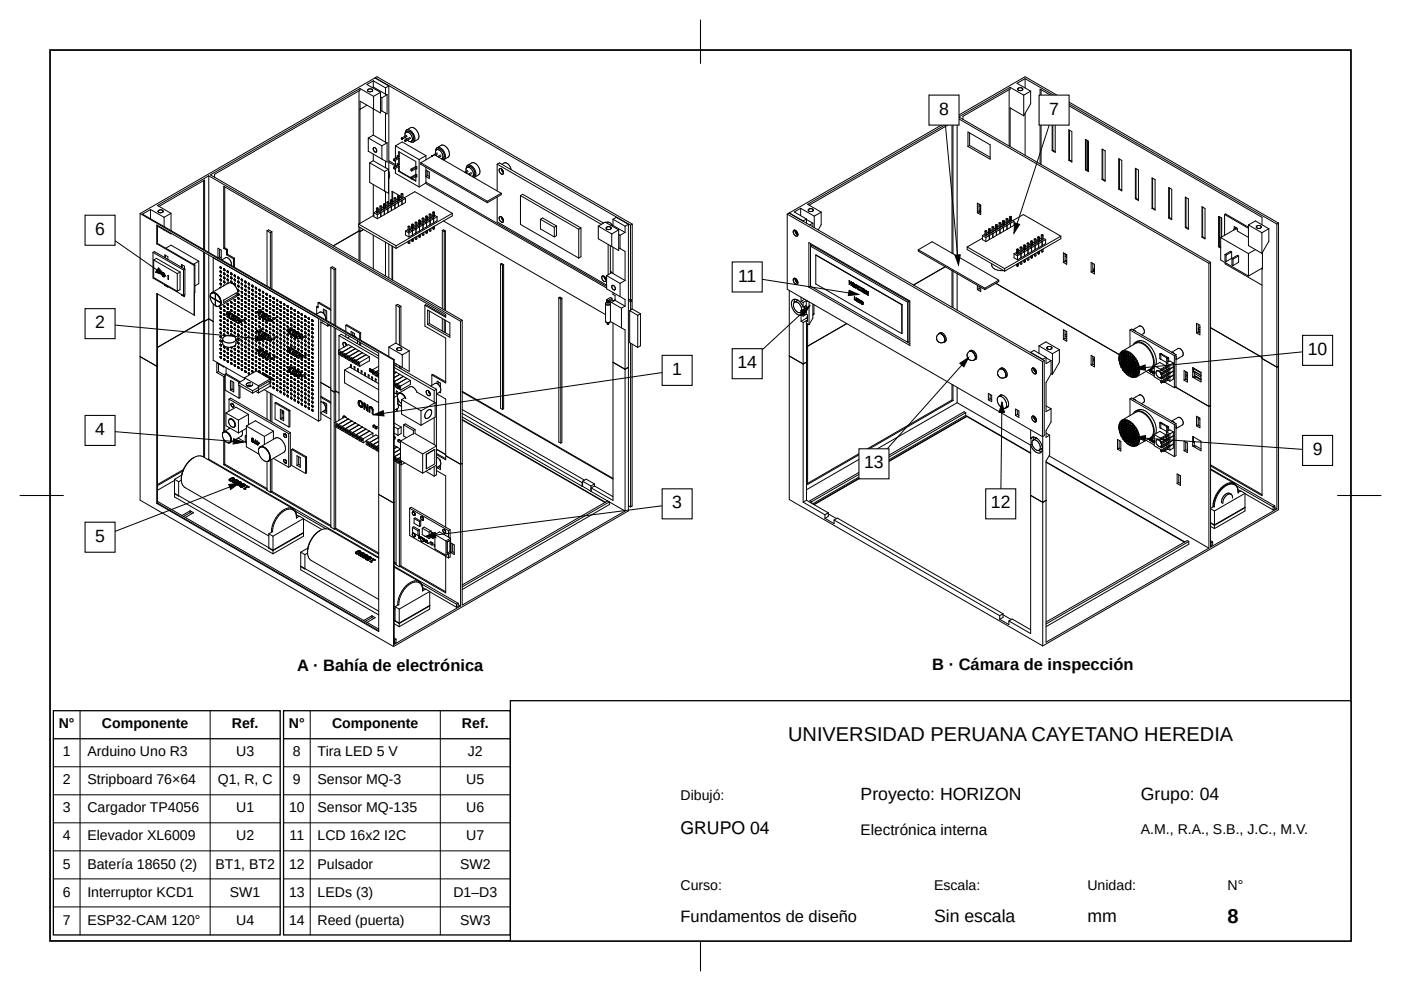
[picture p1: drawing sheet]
<svg xmlns="http://www.w3.org/2000/svg" width="420mm" height="297mm" viewBox="0 0 420 297" stroke-linecap="round" stroke-linejoin="round" font-family="sans-serif">
<defs><g id="words">
<g font-size="6">
<text x="236.3" y="222.1">UNIVERSIDAD PERUANA CAYETANO HEREDIA</text>
<text x="368" y="276.6">8</text>
</g>
<g font-size="5.3">
<text x="281.5" y="34.4">8</text>
<text x="314.5" y="34.4">7</text>
<text x="28.5" y="70.4">6</text>
<text x="221.3" y="84.4">11</text>
<text x="28.5" y="98.4">2</text>
<text x="392.1" y="106.4">10</text>
<text x="201.5" y="112.4">1</text>
<text x="221.1" y="110.4">14</text>
<text x="28.5" y="130.4">4</text>
<text x="393.5" y="136.4">9</text>
<text x="259.1" y="140.4">13</text>
<text x="201.5" y="152.4">3</text>
<text x="297.1" y="152.4">12</text>
<text x="28.5" y="162.4">5</text>
<text x="258" y="239.9">Proyecto: HORIZON</text>
<text x="342" y="239.9">Grupo: 04</text>
<text x="204" y="249.9">GRUPO 04</text>
<text x="280" y="276.4">Sin escala</text>
<text x="326" y="276.4">mm</text>
</g>
<g font-size="4.9">
<text x="89.1" y="201.1">A · Bahía de electrónica</text>
<text x="279.5" y="200.9">B · Cámara de inspección</text>
<text x="204" y="276.3">Fundamentos de diseño</text>
</g>
<text font-size="4.6" x="258" y="250.2">Electrónica interna</text>
<g font-size="4.2">
<text x="17.6" y="218.3">N°</text>
<text x="30.6" y="218.3">Componente</text>
<text x="69.5" y="218.3">Ref.</text>
<text x="86.6" y="218.3">N°</text>
<text x="99.6" y="218.3">Componente</text>
<text x="138.5" y="218.3">Ref.</text>
<text x="18.8" y="226.7">1</text>
<text x="26.2" y="226.7">Arduino Uno R3</text>
<text x="70.8" y="226.7">U3</text>
<text x="87.8" y="226.7">8</text>
<text x="95.2" y="226.7">Tira LED 5 V</text>
<text x="140.3" y="226.7">J2</text>
<text x="18.8" y="235.1">2</text>
<text x="26.2" y="235.1">Stripboard 76×64</text>
<text x="65.3" y="235.1">Q1, R, C</text>
<text x="87.8" y="235.1">9</text>
<text x="95.2" y="235.1">Sensor MQ-3</text>
<text x="139.8" y="235.1">U5</text>
<text x="204" y="239.6">Dibujó:</text>
<text x="18.8" y="243.5">3</text>
<text x="26.2" y="243.5">Cargador TP4056</text>
<text x="70.8" y="243.5">U1</text>
<text x="86.6" y="243.5">10</text>
<text x="95.2" y="243.5">Sensor MQ-135</text>
<text x="139.8" y="243.5">U6</text>
<text x="18.8" y="251.9">4</text>
<text x="26.2" y="251.9">Elevador XL6009</text>
<text x="70.8" y="251.9">U2</text>
<text x="86.8" y="251.9">11</text>
<text x="95.2" y="251.9">LCD 16x2 I2C</text>
<text x="139.8" y="251.9">U7</text>
<text x="342" y="250.1">A.M., R.A., S.B., J.C., M.V.</text>
<text x="18.8" y="260.3">5</text>
<text x="26.2" y="260.3">Batería 18650 (2)</text>
<text x="64.6" y="260.3">BT1, BT2</text>
<text x="86.6" y="260.3">12</text>
<text x="95.2" y="260.3">Pulsador</text>
<text x="137.9" y="260.3">SW2</text>
<text x="18.8" y="268.7">6</text>
<text x="26.2" y="268.7">Interruptor KCD1</text>
<text x="68.9" y="268.7">SW1</text>
<text x="86.6" y="268.7">13</text>
<text x="95.2" y="268.7">LEDs (3)</text>
<text x="135.9" y="268.7">D1–D3</text>
<text x="204" y="266.6">Curso:</text>
<text x="280" y="266.6">Escala:</text>
<text x="326" y="266.6">Unidad:</text>
<text x="368" y="266.6">N°</text>
<text x="18.8" y="277.1">7</text>
<text x="26.2" y="277.1">ESP32-CAM 120°</text>
<text x="70.8" y="277.1">U4</text>
<text x="86.6" y="277.1">14</text>
<text x="95.2" y="277.1">Reed (puerta)</text>
<text x="137.9" y="277.1">SW3</text>
</g>
</g></defs>
<path d="M210 6v13M6 148.5h13M401 148.5h13M210 278v13" fill="none" stroke="#000" stroke-width=".32"/>
<path d="M201 210v72M16 221.4h68M85 221.4h68M201 231h204M255 231v27M339 231v27M201 258h204M277 258v24M323 258v24M365 258v24" fill="none" stroke="#000" stroke-width=".39"/>
<g fill="none" stroke="#000" stroke-width=".3">
<path d="M107.6 27.2v39.9M107.9 26.5v.6l-43.6 25.1v.9M107.9 26.5l-44.8 25.9 75.5 43.6M107.9 26.5l4.1 2.4M110 31.5l-2.1 1.2M110.2 27.1a.88 .88 0 0 0 1.5 0M110.2 27a.92 .92 0 0 1 1.5 0M110.2 27v.1M111.7 27v.1M111.9 24.2v1.9M111.9 32.6v7.9M111.9 26.1l3.7 2.1"/>
<path d="M111.9 24.2l-1.9 1.1 4.1 2.4M111.9 24.2l3.7 2.1M111.9 26.1l-.3 .2M112 28.9v3.8M112.5 23.3v.1M112.5 23.3l76.5 44.2M112.5 23.3l.5-.3 76.5 44.2M114.1 27.7v6.2l-6.1-3.6-.1 36.6M114.1 29.1l.4 .2M114.1 27.7l-2.1 1.2M114.5 29.3v4M115.6 26.3v1.9"/>
<path d="M115.6 33.9v8.7M115.6 28.2l.4 .2M116 28.4v5.8l-1.9-1.2M116 28.4l-1.5 .9M116.6 25.8l-.1 25.9M116.6 25.8l-4.2-2.4-70.4 40.6M116.6 25.8l-1 .5M121.5 39.9l-.1 .9M121.7 39.6a1.63 1.63 0 0 1 1.7 .2 1.63 1.63 0 0 1 .6 1.6l-.1 .6-.6 .4M121.7 39.6l-.2 .3M121.7 39.6a1.83 1.83 0 0 1 1.6 2.8M121.9 39a2.37 2.37 0 0 1 2.1 3.5"/>
<path d="M121.9 39l-.4 .9M121.9 39l.6-.4a1.84 1.84 0 0 1 2.9 1.3 1.5 1.5 0 0 1-.8 2.3l-.6 .3M283.4 37.5l4 41.9M285.4 36.8v39.1M286.9 35.3l-44.8 25.9 4.1 2.4M286.9 35.3v41.5M286.9 35.3l75.5 43.6M290.2 39.6l6.6 3.8v4.3l-6.6-3.8zM290.7 39.8v3.8M302.5 26.9v16.9M302.8 26.2v.5l-14.1 8.2v.9M302.8 26.2l-15.4 8.9 75.5 43.5"/>
<path d="M302.8 26.2l4.1 2.3M305.1 26.7v.1M305.1 26.7a.88 .88 0 0 1 1.5 0M305.1 26.8a.92 .92 0 0 0 1.5 0M306.6 26.7v.1M306.9 28.5v6.2M306.9 34.7l-4.1-2.3v11.5M307.3 23.6v2.8M307.3 34v12.5M307.3 23.6l-2.4 1.4 4.1 2.3M307.3 23.6l75.5 43.6M309 27.3v3.8l-2.1 3.6"/>
<path d="M309 27.3l-2.1 1.2M312.1 26.9v22.4M314.5 37.5l-10.5 32.4M315.4 36l.9 .6v9.1l-.9-.5zM315.6 36.1v8.9M320.4 38.9l.9 .5v9.2l-.9-.6zM320.6 39v8.9M61 54.1v20.7M62.6 52.7v22.9M62.6 52.7l-15.4 8.9 4.1 2.3M62.6 52.7l75.5 43.6M67.4 56v18.3"/>
<path d="M110.4 41.4v3.9l5.6 3.3v-5.8M110.4 41.4l4.1 2.3M110.8 48.8l4.5 2.6M110.8 48.8v5.9l5.7 3.2v-7.2M111.9 46.2v2M111.9 55.3v9.3M111.9 48.2l4.6 2.5M111.9 40.5l3.7 2.1M111.9 48.2l-1.1 .6M111.9 40.5l-1.5 .9M111.9 44.3a.93 .93 0 0 0 .9 1.3M112 44.3h-.1"/>
<path d="M112 44.2v.1M112.1 44.2a.92 .92 0 0 1 .7 1.3M112.1 44.2h-.1M112.8 45.5v.1M114.5 43.7v4M115.3 51.4v5.9M115.6 48.3v1.9M115.6 57.4v4.3M115.6 42.6l.4 .2M116 42.8l-1.5 .9M116.5 53.6l.1 8.3-.3 .2M116.5 50.7l-1.2 .7"/>
<path d="M116.6 48.2l1.9 1.1M116.6 51.4h.1M116.6 51.4l.2 1.2-.3 1M117.1 60l.2-.2 .3 .2M117.1 60v1.3l.2 .2M117.1 60l.2 .1M117.6 60v1.3l-.3 .2M117.6 60l-.3 .1M117.7 57.4v3.1M118 47.7v.4l.2 .1M118 50.1v.4l.2 .1M118 50.1l.2 .1"/>
<path d="M118 47.7l.2 .1M118.1 59.4v1.3l.3 .2M118.1 59.4l.3 .1M118.1 59.4l.3-.2 .3 .2M118.2 48.2l1.5-.8v2l-1.5 .8M118.2 47.8v.4M118.2 50.2v.4M118.4 59.5v1.4M118.5 50.5v1.4l7.1 4.1M118.5 43.7l7.1 4.1M118.5 43.7l2.1-1.2 7.1 4.1M118.5 43.7v3.7"/>
<path d="M118.5 48.1v1.7l-1.9-1.2M118.7 59.4v1.3l-.3 .2M118.7 59.4l-.3 .1M119.1 47.1v-.5l.4 .3v-1.5l5.2 3v1.5M119.2 58.7l.3-.1 .2 .1M119.2 58.7l.3 .2M119.2 59.6l-.5 .3M119.2 58.7v1.4l.3 .1M119.5 58.9v1.3M119.5 47.5h.1M119.5 49.9h.1M119.5 49.2l-1.5 .9"/>
<path d="M119.5 49.9l.2-.1v1.5M119.5 47.5v1.8M119.5 49.9v1.5M119.5 49.3l-.4-.3v.5M119.5 51.4l5.2 2.9v-1.4M119.7 45.5v1.5l-1.5 .8M119.7 51.3l-.2 .1M119.7 49.2l-.2 .1M119.7 47.5h-.2M119.7 46.8l-1.7 .9M119.7 51.3l3.5 2M119.7 49.8l-1.5 .8"/>
<path d="M119.7 58.7v1.4l-.2 .1M119.7 58.7l-.2 .2M119.7 59.6l.8 .5v1.2M120.2 58.1v1.4l.3 .1M120.2 58.9l-2.7-1.6v2.6M120.2 58.1l.3-.1 .3 .1M120.2 58.1l.3 .2M120.2 59l-.5 .3M120.3 41.5h.1M120.3 41.6h.1M120.3 41.4v.1M120.4 41.6v.1"/>
<path d="M120.4 41.4h.1M120.4 41.7h.1M120.5 41.7h.1M120.5 41.4v.1M120.5 58.3v1.3M120.5 41.5h.1M120.5 41.5l.1 .1M120.6 41.7h.1M120.6 41.6h.1M120.8 58.1l-.3 .2M120.8 58.1v1.4l-.3 .1M120.8 59l.7 .5"/>
<path d="M121.2 59.3l3.2-1.8 11.2 6.4M121.4 42.1h.1M121.4 42.1v.1M121.4 42.2h.1M121.4 42.2v.1M121.4 42.3h.1M121.4 42h.1M121.5 42.3h.1M121.5 42v.1M121.5 42.1h.1M121.5 59.5v1.2l-3.1 1.8M121.5 59.5l-5.2 3"/>
<path d="M121.6 41.1l.3 .6M121.6 42.1h.1M121.6 42.1v.1M121.6 42.3h.1M121.6 42.2h.1M121.6 42.2v.1M121.9 40.5l-1.5 .9M122.1 40.8l-1.6 .9M122.2 42l.7 .4M122.9 42.4l1.1 .1M123 41.1l-1.6 .9M123.1 41.5l-1.5 .8"/>
<path d="M123.2 53.1l.2 .1M123.2 50.7v.4l.2 .1M123.2 53.1v.4M123.2 50.7l.2 .1M123.3 42.4h-.4M123.4 50.8v.4M123.6 53.5l1.1 .6M124.7 49.8l.2 .2M124.7 50.5v1.8M124.7 49.9l-1.5 .8M124.9 50v.7l-.2-.2M124.9 52.4l-.2-.2-1.5 .9"/>
<path d="M124.9 52.4v.7l-.2-.2M124.9 52.4l-1.5 .8M124.9 52.8l-1.5 .8v-.4M124.9 50l-1.5 .8M124.9 50.4l-1.5 .8M125.6 47.8v8.2M126.1 48.8v.4l20 11.6M126.1 48.8l4.2-2.4 19.9 11.5M126.1 48.8l20 11.5M127.5 54.9l54.4 31.4M127.7 46.6l-2.1 1.2M127.7 50.1v4.7l-2.1 1.2"/>
<path d="M127.7 46.6v1.3M127.7 54.6l54.2 31.3M127.7 51l1 .6v1.9l-1-.6 .5-.3M128.2 51.3v1.3M128.2 52.6l.5 .3M129.5 46.8h.1M129.5 46.8v.1M129.5 46.7v.1M129.5 46.7h.1M129.6 46.7h.1M129.6 46.7v.1M130.6 45.2v.9"/>
<path d="M130.7 46.4l.2 .3M130.9 44.9a1.9 1.9 0 0 1 1.7 2.6M130.9 44.9a1.63 1.63 0 0 1 1.7 .2 1.63 1.63 0 0 1 .6 1.6l-.2 .5-.3 .3M130.9 44.9l-.3 .3M131 45.8l-1.5 .9M131 44.3a2.37 2.37 0 0 1 2.1 3.5M131 44.3l-.4 .9M131 44.3l.6-.4a1.84 1.84 0 0 1 2.9 1.3 1.5 1.5 0 0 1-.8 2.3l-.6 .3M131.2 46.1l-.7 .4M131.6 47.1h.1M132.1 46.4l-.9 .5M132.3 46.7l-.7 .4"/>
<path d="M132.5 47.6l.1-.1zM133.1 47.8l-.2 .1M139.7 51.8h.1M139.9 51.7l.1 .3M140 50.2l-.3 .5v.7M140 50.2a1.63 1.63 0 0 1 1.7 .1 1.63 1.63 0 0 1 .6 1.7l-.1 .5-.6 .4a1.83 1.83 0 0 0-1.6-2.7zM140.2 51.1l-.9 .5M140.2 49.5l.6-.3a1.84 1.84 0 0 1 2.9 1.3 1.5 1.5 0 0 1-.8 2.3l-.6 .3M140.2 49.5a2.37 2.37 0 0 1 2.1 3.6M140.2 49.5l-.4 1M140.4 51.4l-.7 .4M140.7 52.4h.1"/>
<path d="M141.2 51.7l-.8 .5M141.4 52l-.7 .4M142.3 53.1l-.3 .1M149 49.2v8M149 59v7.5l32.9 18.9M149 49.2l.7-.4 31.2 18.1M149 49.2l31.3 18M150.2 57.9v.5l-4.1 2.4M150.2 57.9l-4.1 2.4M150.3 50.6l-.2-.1a.92 .92 0 0 0-.5 1 .92 .92 0 0 0 .9 .7h.3M150.3 50.6l.4 .4 .3 .7M150.3 50.6l.1 .6 .6 .5"/>
<path d="M150.4 50.7l.5 .9M150.4 49.2l.7-.3a1.99 1.99 0 0 1 2.1 1.9M150.8 52.2h.1M151 51.7l-.2 .5M156 58.6l.7-.4 17.5 10.1M156 58.6l17.5 10.1M156 58.6v8.7l17.5 10M290.7 43.6l-.5 .3M290.7 43.6l6.1 3.5M311.8 49.1v-22.4l66.5 38.4v2.3M315.6 45l.7 .4M315.6 45l-.2 .2"/>
<path d="M320.6 47.9l.7 .4M320.6 47.9l-.2 .1M325.4 41.8l.9 .5v9.1l-.9-.5zM325.6 50.8l.7 .4M325.6 50.8l-.2 .1M325.6 41.9v8.9M326 42.1v9M330.4 44.7l.9 .5v9.1l-.9-.5zM330.6 53.7l.7 .4M330.6 53.7l-.2 .1M330.6 44.8v8.9M335.4 47.6l.9 .5v9.1l-.9-.5z"/>
<path d="M335.6 56.6l.7 .4M335.6 56.6l-.2 .1M335.6 47.7v8.9M340.4 50.4l.9 .6v9.1l-.9-.5zM340.6 59.4l.7 .4M340.6 59.4l-.2 .2M340.6 50.6v8.8M345.4 53.3l.9 .5v9.2l-.9-.6zM345.5 53.4v8.9M350.4 56.2l.9 .5v9.1l-.9-.5zM350.6 56.3v8.9M355.3 59.1l1 .5v9.1l-1-.5z"/>
<path d="M355.6 59.2v8.9M34.5 72.1l15 10.5M42 64v85.9l76 43.9M42 64l76 43.9M45.1 62.8l4.1 2.3M45.1 62.8l-2.4 1.4 75.5 43.5M45.1 62.8v2.8M45.9 75.6v7.7l9.1 5.3M45.9 75.6l9.1 5.3M45.9 75.6l.4-.2 9.1 5.3M46.1 77.9v5.3l7 4.1M46.1 77.9l7 4.1"/>
<path d="M46.1 77.9l.8-.5 7.1 4.1M47 73.1v-5.7l66.5 38.4v83.5l-66.5-38.4M47 73.1l11.2 6.5M47.2 67.5v5.4M47.2 67.8l4.1 2.3v-.2M47.2 72.9l-.2 .2M47.2 72.9l11.2 6.5M47.4 63.3a.88 .88 0 0 0 1.5 0M47.4 63.3h.1M47.4 63.2v.1M47.5 63.1l.6-.2 .7 .2M47.5 63.1l-.1 .1"/>
<path d="M47.7 61.8l13.6-7.8v20.9M48.8 63.1l.1 .1M48.9 63.2v.1M48.9 63.3h.1M49.2 65.1v2.8M49.2 68.7v.2M49.6 76.5v.6l-.2 .1v-.8l.9 .5v.8M49.7 74.4l1.6-.9 8.3 4.8M51.3 63.9l-2.1 1.2M51.3 63.9v5.2M54.6 79.4v.6l-.2 .1v-.8l.9 .5v.8M58.2 79.6v14.8"/>
<path d="M58.4 79.4v8.2l-.1 .1M58.4 79.4l-.2 .2M59.6 78.3v6.7l-1.2 .7M59.6 78.3l-1.6 .9M61 75.5v61.5M61.3 75.7v61.5M62.6 76.4v61.2M63.9 77.2v10.3M63.9 77.2h.1M65.8 77l-.4 .3-.1-2.9 1 .6v2.8M65.8 77l.5 .3M65.8 74.7v2.3"/>
<path d="M66 80h.1M66.1 80h-.1M66.1 80h.1M66.5 77.9l1.1-.7a1.79 1.79 0 0 1 1.7 2.3M67.1 74.4v-18.6l66.5 38.4v.9l-6.2-3.6M67.1 74.4l.8 .5M67.4 74.3l-.3 .1M67.4 74.3l.8 .5M67.9 76.4l2.1 1.2M67.9 74.9v1.5M68.2 76.2l-.3 .2M68.2 74.8l-.3 .1"/>
<path d="M68.2 76.2l2.1 1.2M68.2 74.8v1.4M69.3 79.5h.1M70 77.6v2.3M70.3 77.4l-.3 .2M70.3 77.4v2.7M80.1 69.2v16.5M80.1 69.2l.4-.3 1 .6M80.1 69.2l.9 .5M81 69.7v16.6M81.5 69.5v17.1M81.5 69.5l-.5 .2"/>
<path d="M107.5 67.2v.7l11.2 6.5M107.5 67.2l11.2 6.5M107.6 68v10.1M107.9 68.2v10.1M109 68.8l-1.1 .6-.3-.2-7.7 4.5M111.9 70.5v10.1M112.1 64.5l-4.6 2.7M112.1 63.8v1.2l1 .6M112.1 63.8l1 .6M112.8 62.4l.3-.1 .3 .1M112.8 62.4v1.4l.3 .1M112.8 62.4l.3 .2"/>
<path d="M112.8 63.3l-.7 .5M113.1 62.6v1.3M113.1 64.4v1.2M113.4 62.4v1.4l-.3 .1M113.4 63.3l.8 .4v1.2M113.4 62.4l-.3 .2M113.9 61.8l.3-.2 .2 .2M113.9 61.8v1.3l.3 .2M113.9 61.8l.3 .2M113.9 62.7l-.5 .3M114.2 62v1.3M114.4 61.8v1.3l-.2 .2"/>
<path d="M114.4 62.7l.8 .4M114.4 61.8l-.2 .2M115 61.2l.2-.2 .3 .2M115 61.2v1.3l.2 .2M115 61.2l.2 .1M115 62.1l-.6 .3M115.2 64.3h.1M115.2 63.1l-2.1 1.3M115.2 61.3v1.4M115.2 63.1v1.2M115.5 62.1l.8 .4M115.5 61.2v1.3l-.3 .2"/>
<path d="M115.5 61.2l-.3 .1M115.6 72.6v10.1M116 60.6v1.3l.3 .2M116 60.6l.3-.2 .3 .2-.3 .1M116 60.6l.3 .1M116 61.5l-.5 .3M116.3 62.5v1.2v-1.2l-1.1 .6M116.3 60.7v1.4M116.6 61.5l.7 .4v1.2M116.6 73.2v10.1M117.1 60.9l-.5 .3M117.3 63.1h.1"/>
<path d="M117.3 63.1l-4.2 2.5M117.3 61.9v1.2M117.3 60.1v1.4M117.5 73.7v10.1M117.6 60.8l.8 .5v1.2M117.7 73.8v10.1M118.1 60.3l-.5 .3M118.4 62.5h.1M118.4 62.5l-1.1 .6M118.7 60.2l.8 .5-.1 1.2M118.7 73.7v.7M119.4 61.9h.1"/>
<path d="M120.5 61.3h.1M121.6 69.2v1.2l1 .6M121.6 69.2l1 .6M122.3 68.8l-.7 .4M122.3 67.9l.3-.2 .3 .2M122.3 67.9v1.3l.3 .2M122.3 67.9l.3 .1M122.3 72.4v.4l.3 .2M122.6 68v1.4M122.6 69.8v1.2M122.6 72.2v.8M122.9 67.9v1.3l-.3 .2"/>
<path d="M122.9 72v.8l-.3 .2M122.9 68.8l.8 .4-.1 1.2M122.9 67.9l-.3 .1M123.4 68.2l-.5 .3M123.4 67.3l.3-.2 .2 .2M123.4 67.3v1.3l.3 .2M123.4 67.3l.3 .1M123.4 71.7v.5l.3 .2M123.6 70.4h.1M123.6 70.4l-1 .6M123.7 67.4v1.4M123.7 71.6v.8"/>
<path d="M123.9 67.3l-.2 .1M123.9 71.4v.8l-.2 .2M123.9 68.2l.8 .4v1.2M123.9 67.3v1.3l-.2 .2M124.4 66.7v1.3l.3 .2M124.4 71.1v.5l.3 .2M124.4 67.6l-.5 .3M124.4 66.7l.3-.2 .3 .2M124.4 66.7l.3 .1M124.7 69.8h.1M124.7 66.8v1.4M124.7 71v.8"/>
<path d="M125 67.5l.8 .5-.1 1.2M125 66.7v1.3l-.3 .2M125 70.8v.8l-.3 .2M125 66.7l-.3 .1M125.5 66.9l-.5 .4M125.5 66.1l.3-.2 .2 .2M125.5 66.1v1.3l.3 .1M125.5 66.1l.3 .1M125.5 70.5v.5l.3 .2M125.7 69.2h.1M125.8 66.2v1.3M125.8 70.4v.8"/>
<path d="M126 66.1v1.3l-.2 .1M126 66.1l-.2 .1M126 70.2v.8l-.2 .2M126 66.9l.8 .5M126.6 65.4l.2-.1 .3 .1M126.6 65.4v1.4l.2 .1M126.6 69.9v.5l.2 .1M126.6 66.3l-.6 .3M126.6 65.4l.2 .2M126.8 67.4l-4.2 2.4M126.8 68.6h.1M126.8 65.6v1.3"/>
<path d="M126.8 67.4v1.2M126.8 69.8v.7M127.1 66.3l.8 .5v1.2M127.1 65.4v1.4l-.3 .1M127.1 69.6v.8l-.3 .1M127.1 65.4l-.3 .2M127.6 64.8v1.4l.3 .1M127.6 65.7l-.5 .3M127.6 64.8l.3-.1 .2 .1M127.6 64.8l.3 .2M127.6 69.3v.5l.3 .1M127.9 68h.1"/>
<path d="M127.9 65v1.3M127.9 69.2v.7M128.1 64.8v1.4l-.2 .1M128.1 69v.8l-.2 .1M128.1 64.8l-.2 .2M128.1 65.7l.8 .5M128.7 64.2v1.4l.2 .1M128.7 68.7v.5l.2 .1M128.7 65.1l-.6 .3M128.7 64.2l.2-.1 .3 .1M128.7 64.2l.2 .2M128.9 66.2l-2.1 1.2"/>
<path d="M128.9 67.4h.1M128.9 64.4v1.3M128.9 66.2v1.2M128.9 68.5v.8M129.2 65.1l.8 .5v1.2M129.2 64.2l-.3 .2M129.2 68.4v.8l-.3 .1M129.2 64.2v1.4l-.3 .1M129.7 68.1v.5l.3 .1M129.7 63.6v1.4l.3 .1M129.7 64.5l-.5 .3M129.7 63.6l.3-.1 .3 .1"/>
<path d="M129.7 63.6l.3 .2M130 66.8l-6.3 3.6M130 66.7v.1M130 63.8v1.3M130 67.9v.8M130.3 63.6l-.3 .2M130.3 67.8v.8l-.3 .1M130.3 63.6v1.4l-.3 .1M130.3 64.5l.7 .5M131 65v1.2l-1 .6M131 65l-2.1 1.2M132.6 69.1v23.4"/>
<path d="M132.6 69.1l.6 .3M132.6 69.1l.3-.2 .6 .3M132.9 66.2l48.6 28.1M133.2 69.4v23.5M133.5 69.2l-.3 .2M133.5 69.2v23.9M135.6 63.9v.8l-16.9 9.7M135.6 63.9l-16.9 9.8M146.1 60.3v.5M150.1 79.2v43.2l.5 .3M150.1 79.2l.5 .3M150.1 79.2l.3-.2 .6 .3"/>
<path d="M150.3 65l.1 .6 .6 .6M150.3 65l-.2-.1a.92 .92 0 0 0-.5 1 .92 .92 0 0 0 .9 .7h.3M150.3 65l.4 .4 .3 .8M150.4 65.1l.5 .9M150.6 79.5v43.2M150.8 66.6h.1M151 66.2l-.2 .4M151 79.3v43.2l-.4 .2M151 79.3l-.4 .2M162 65.7l.7-.4 4.1 2.4M162 65.7l4.2 2.4M162 65.7v2.9l4.2 2.4"/>
<path d="M166.2 68.1v2.9M166.8 67.7v2.9l-.6 .4M166.8 67.7l-.6 .4M173.5 68.7v8.6M174.2 68.3v8.7l-.7 .3M174.2 68.3l-.7 .4M179.4 67.8l2-1.2 4.1 2.3M179.4 67.8l4 2.3M179.4 67.8v3.8l6.1 3.5v-6.2M181.7 68.4a.88 .88 0 0 0 1.5 0M181.7 68.3a.92 .92 0 0 1 1.5 0M181.7 68.3v.1"/>
<path d="M181.9 66.6l-.2 .1M181.9 66.6a1.39 1.39 0 0 1 1.5 .7M181.9 66.6h.1M182.3 73.3v9M183 73.6v8.4M183.2 68.3v.1M183.4 70.1v3.8M183.4 67.3l-.3 .2M183.4 67.3l.4 .2M183.8 65.7v1.9l3.6 2.1M183.8 74.1v7.9l3.6 2.1M183.8 65.7l3.6 2.1"/>
<path d="M183.8 65.7l1-.6 3.6 2.1M185.5 74.2l1.9 1.2v8.7M185.5 70.3l.4 .2M185.5 68.9l-2.1 1.2M185.9 70.5v4M187.4 67.8v1.9M187.4 69.7l-1.5 .8M188.4 67.2v85.9l-70.4 40.7M188.4 67.2l-1 .6M189 67.5v22.5M189.5 67.2v22.5l-.5 .3M189.5 67.2l-.5 .3"/>
<path d="M236 64.2l.5-.3 76.6 44.1M236 64.2v22.5l76.5 44.2M236 64.2l76.5 44.1M236.6 63.9l70.7-40.9 76 43.9M238 69a1.15 1.15 0 0 0 1 1.7M238 69l.8 .4 .4 1M238 69h.1M238.3 69l.3 .9 .6 .5M238.3 69h.1M238.6 69.1l.2 .7 .4 .4M239 70.7h.1M239.2 70.4v.1"/>
<path d="M239.2 70.4l-.2 .3M240 62.4v2.2M240 62.4l-1.9 1.1 3.7 2.1M240 62.4l4.1 2.4M241.8 65.6v1.3M241.8 65.6l-1 .7M241.8 65.8l1.9 1.1M242.3 63a.88 .88 0 0 0 1.5 0M242.3 62.9v.1M242.3 62.9a.92 .92 0 0 1 1.5 0M242.5 72.7l30.3 17.5v13.3l-30.3-17.4zM242.6 61.5l43.1-24.9v39.5"/>
<path d="M243 73v12.8M243.7 66.9l-1 .5M243.7 66.9v1.1M243.8 62.9v.1M244.1 64.8v3.4M244.6 76.5l25.7 14.8M244.6 76.5l25.8 14.8M244.6 76.5v8.6l25.7 14.9M246.2 63.6v3.8l-.9 1.5M246.2 63.6l-2.1 1.2M275.3 74.9l4.1-2.4 20 11.5M275.3 74.9l20 11.5"/>
<path d="M275.3 74.9v.4l20 11.5M283.4 79.9l-9.5 5.5M289.9 74l11.3 6.5M289.9 74v.8l11.3 6.5M293 60.9l1 .6v2.8l-1-.5zM293.5 61.2v2.3M293.5 63.5l.5 .3M293.5 63.5l-.5 .3M293.5 63.1h.1M293.5 63.1l.3 .5M293.7 61.8l-.2 .1M293.8 61.7l-.1 .1"/>
<path d="M294 61.7h-.2M294 62.3l-.2 .4 .2 .6M294 61.6l-.3 .2M294.5 71.4l-4.6 2.6M294.5 70.6l1 .6M294.5 70.6v1.2l1 .6M295.3 69.3l.2-.2 .3 .2M295.3 70.2l-.8 .4M295.3 69.3v1.3l.2 .2M295.3 69.3l.2 .1M295.5 69.4v1.4M295.5 71.2v1.2"/>
<path d="M295.8 69.3v1.3l-.3 .2M295.8 69.3l-.3 .1M295.8 70.1l.8 .5v1.2v-1.2zM296.3 68.6l.3-.1 .3 .1M296.3 69.5l-.5 .3M296.3 68.6v1.4l.3 .1M296.3 68.6l.3 .2M296.6 68.8v1.3M296.9 68.6v1.4l-.3 .1M296.9 68.6l-.3 .2M296.9 69.5l.8 .5v1.2l-.1-1.2M297.3 79a2.21 2.21 0 0 0 2.7 2.1h.8"/>
<path d="M297.4 68l.3-.1 .2 .1M297.4 68.9l-.5 .3M297.4 68v1.4l.3 .1M297.4 68l.3 .2M297.7 68.2v1.3M297.9 68v1.4l-.2 .1M297.9 68l-.2 .2M297.9 68.9l.8 .5M298.4 68.3l-.5 .3M298.4 67.4v1.4l.3 .1M298.4 67.4l.3 .2M298.4 67.4l.3-.1 .3 .1"/>
<path d="M298.7 70.6v-1.2l-3.2 1.8M298.7 69.4v1.2M298.7 67.6v1.3M299 67.4l-.3 .2M299 67.4v1.4l-.3 .1M299 68.3l.8 .5v1.2M299.5 67.7l-.5 .3M299.5 66.8l.3-.1 .2 .1M299.5 66.8v1.4l.3 .1M299.5 66.8l.3 .2M299.8 70h.1M299.8 67v1.3"/>
<path d="M300 66.8v1.4l-.2 .1M300 66.8l-.2 .2M300 67.7l.8 .5M300.6 66.2v1.3l.2 .2M300.6 66.2l.2 .2M300.6 66.2l.2-.1 .3 .1M300.6 67.1l-.6 .3M300.8 69.3v.1M300.8 68.2l-2.1 1.2M300.8 66.4v1.3M300.8 68.2v1.2M301.1 67.1l.8 .4"/>
<path d="M301.1 66.2v1.3l-.3 .2M301.1 66.2l-.3 .2M301.6 66.5l-.5 .3M301.6 65.6l.3-.2 .3 .2M301.6 65.6v1.3l.3 .2M301.6 65.6l.3 .1M301.9 68.8l-6.4 3.6M301.9 68.7h.1M301.9 67.5l-1.1 .7M301.9 65.7v1.4M301.9 67.5v1.3M302.2 66.5l.7 .4v1.2"/>
<path d="M302.2 65.6v1.3l-.3 .2M302.2 65.6l-.3 .1M302.7 65.9l-.5 .3M302.7 65v1.3l.2 .2M302.7 65l.2 .1M302.7 65l.2-.2 .3 .2M302.9 68.1h.1M302.9 68.1l-1 .6M302.9 65.1v1.4M303.2 65v1.3l-.3 .2M303.2 65.9l.8 .4M303.2 65l-.3 .1"/>
<path d="M303.6 66.1l3.2-1.8 11.2 6.5M304 66.3v1.2l-1.1 .6M304 66.3l-2.1 1.2M304 76.1v1.2l1 .6M304 76.1l1 .6M304.8 74.7v1.4l.2 .1M304.8 74.7l.2 .2M304.8 74.7l.2-.1 .3 .1M304.8 75.6l-.8 .5M304.8 79.2v.5l.2 .1M305 74.9v1.3M305 76.7v1.2"/>
<path d="M305 79.1v.7M305.3 75.6l.8 .5M305.3 74.7v1.4l-.3 .1M305.3 74.7l-.3 .2M305.3 78.9v.8l-.3 .1M305.8 74.1v1.4l.3 .1M305.8 74.1l.3 .2M305.8 74.1l.3-.1 .3 .1M305.8 75l-.5 .3M305.8 78.6v.5l.3 .1M306.1 77.3h.1M306.1 76.1l-1.1 .6"/>
<path d="M306.1 74.3v1.3M306.1 76.1v1.2M306.1 78.4v.8M306.4 78.3v.8l-.3 .1M306.4 75l.7 .5v1.2M306.4 74.1v1.4l-.3 .1M306.4 74.1l-.3 .2M306.9 73.5v1.4l.2 .1M306.9 78v.5l.2 .1M306.9 73.5l.2 .2M306.9 73.5l.2-.1 .3 .1M306.9 74.4l-.5 .3"/>
<path d="M307.1 76.6v.1M307.1 76.7l-2.1 1.2M307.1 73.7v1.3M307.1 77.8v.8M307.4 74.4l.8 .4v1.3M307.4 73.5v1.4l-.3 .1M307.4 73.5l-.3 .2M307.4 77.7v.8l-.3 .1M307.9 72.9v1.3l.3 .2M307.9 72.9l.3 .2M307.9 72.9l.3-.2 .3 .2M307.9 77.4v.4l.3 .2"/>
<path d="M307.9 73.8l-.5 .3M308.2 76h.1M308.2 76.1l-1.1 .6M308.2 73.1v1.3M308.2 77.2v.8M308.5 77.1v.7l-.3 .2M308.5 73.8l.8 .4-.1 1.2M308.5 72.9v1.3l-.3 .2M308.5 72.9l-.3 .2M309 72.3v1.3l.3 .2M309 76.8v.4l.3 .2M309 72.3l.3 .1"/>
<path d="M309 72.3l.3-.2 .2 .2M309 73.2l-.5 .3M309.3 72.4v1.4M309.3 76.6v.8M309.5 73.2l.8 .4v1.2M309.5 72.3v1.3l-.2 .2M309.5 72.3l-.2 .1M309.5 76.5v.7l-.2 .2M310 71.7v1.3l.3 .2M310 71.7l.3 .1M310 71.7l.3-.2 .3 .2M310 76.2v.4l.3 .2"/>
<path d="M310 72.6l-.5 .3M310.3 74.8h.1M310.3 71.8v1.4M310.3 76v.8M310.6 72.6l.8 .4M310.6 71.7v1.3l-.3 .2M310.6 71.7l-.3 .1M310.6 75.8v.8l-.3 .2M311.1 71.1v1.3l.3 .2M311.1 71.1l.3 .1M311.1 71.1l.3-.2 .2 .2M311.1 75.5v.5l.3 .2"/>
<path d="M311.1 72l-.5 .3M311.4 73v1.2l-.1-1.2-5.2 3.1M311.4 71.2v1.4M311.4 75.4v.8M311.6 71.9l.8 .5M311.6 71.1v1.3l-.2 .2M311.6 71.1l-.2 .1M311.6 75.2v.8l-.2 .2M312.2 70.5v1.3l.2 .2M312.2 70.5l.2 .1M312.2 71.4l-.6 .3M312.2 70.5l.2-.2 .3 .2"/>
<path d="M312.2 74.9v.5l.2 .2M312.4 72.4v1.2v-1.2l-1 .6M312.4 70.6v1.4M312.4 74.8v.8M312.7 71.4l.8 .4M312.7 70.5v1.3l-.3 .2M312.7 70.5l-.3 .1M312.7 74.6v.8l-.3 .2M313.5 71.8v1.2l-5.3 3M313.5 71.8l-1.1 .6M318 70.8v.7l-16.8 9.8M318 70.8l-16.8 9.7"/>
<path d="M318.8 75.8l1 .5v2.9l-1-.6zM319.3 76.1v2.3M319.3 78.4l.5 .2M319.3 78.4l-.5 .2M319.3 76.7l.5 .5M319.3 78.1l.5 .1M319.3 76.2l.5 .4M319.8 78.2h.1M327.1 78.6l1 .6v2.9l-1-.6zM327.6 78.9v2.3M345.5 62.3l.8 .5M345.5 62.3l-.1 .1"/>
<path d="M350.6 65.2l.7 .4M350.6 65.2l-.2 .1M355.6 68.1l.7 .4M355.6 68.1l-.3 .1M360.3 62l.9 .5v9.1l-.9-.5zM360.5 71l.7 .4M360.5 71l-.2 .1M360.5 62.1v8.9M362.4 78.9v85.4M362.9 78.6v85.4l19.9-11.5M362.9 78.6l-.5 .3M365.3 74l.6 .3"/>
<path d="M365.5 73.9l.4 .2M365.5 64.9v9M365.5 73.9l-.2 .1M365.7 65v9M365.7 73.9v.1M365.9 71.2v6.7l8.4 4.8M365.9 71.2l8.4 4.8M366.1 65.3v5.8M366.2 71v-5.6l-.9-.6v9.2M367.1 64.3l.3-.2 6.9 4M367.1 64.3v6.2M367.1 64.3l7.2 4.1"/>
<path d="M367.2 76.3v1.9l.4 .2M367.2 76.3l.4 .2M367.3 78.7v.4l11 6.4M367.6 76.5v1.9M369.2 75.5v1.9l-1.6 1M369.2 75.5l-.3-.2-1.7 1M369.2 75.5l-1.6 1M369.3 77.5v1.9l.3 .2M369.3 77.5l.3 .2M369.6 77.7v1.9M370 68.7l-.1 .2M370 68.7v-.8l.9 .5v.8l3.4 2"/>
<path d="M370.4 68.5v.1M370.5 68.2v.2l-.5 .3M370.9 68.8l-.4-.2-4.6 2.6M371.3 76.7l-.3-.2-1.7 1M371.3 76.7v1.9l-1.7 1M371.3 76.7l-1.7 1M374.3 67.4v6.2l4 2.3M374.3 76v6.7M374.3 67.4l2-1.2 4.1 2.3M374.3 67.4l4 2.3M376.3 74.8l-2 1.2M376.6 68v.1"/>
<path d="M376.6 68a.88 .88 0 0 1 1.5 0M376.6 68.1a.92 .92 0 0 0 1.5 0M378.1 68v.1M378.3 69.7v6.2M378.5 75.6l-.2 4.9M380.4 68.5v3.8l-2.1 3.6M380.4 68.5l-2.1 1.2M382.8 67.2v85.3M383.3 66.9v85.9l-70.7 40.8M383.3 66.9l-.5 .3M34.5 97.4l45.2 4.3M47.2 88.1v62.6"/>
<path d="M48.6 81.8v.8M48.6 82.6h.1M48.7 81.8h-.1M48.7 82.1v.2M48.7 82.1v.1M48.7 82.6l.1 .1M48.7 82.3l.1 .3M48.8 82.7v.1M48.8 81.7h-.1M48.8 82.6h.1M48.8 81.9h.1M48.8 82.5v.1"/>
<path d="M48.8 81.9l-.1 .1M48.8 81.7h.1M48.8 82.8l.3 .1M48.8 81.7l-.1 .1M48.8 82.7h.1M48.8 81.7l.3 .2M48.9 82.7h.1M48.9 81.9h.1M48.9 81.8h.2M49 81.9l.2 .2M49 82.8h.1M49 82.7v.1"/>
<path d="M49.1 82.9h.1M49.1 81.9h.1M49.1 82.8h.1M49.2 82h.1M49.2 82.8h-.1M49.2 82.1v.1M49.2 82.2v.4M49.2 81.9v.1M49.2 82.7v.1M49.2 82l.1 .2M49.2 82.6v.1M49.2 82.6h.1"/>
<path d="M49.2 82.9h-.1M49.3 82.9h-.1M49.3 82.1v.2M49.3 82.8v.1M49.3 82.8l-.1 .1M49.4 82.2l-.1 .1M49.4 82.7l-.1 .1M49.4 82.3v.4M49.4 82.4v.1M49.4 85.5l.9 .4M49.4 85.4v.1M49.4 85.5l.9 .5"/>
<path d="M49.4 85.5h.1M50.4 82.6l.1 1.1M50.4 82.6l.1 .1M50.4 82.6h.1M50.5 82.7v1M50.5 83.7h.1M50.5 82.7h.1M53.1 82v5.3M54 81.5v5.3l-.9 .5M54 81.5l-.9 .5M54.4 88.2v.2M54.4 88.4l.9 .5v-.5"/>
<path d="M54.4 88.4h.1M55 80.9v7.7M55.4 80.7l-.4 .2M55.4 80.7v7.7l-.4 .2M58.2 94.4l-11.2-6.4v62.9M58.3 94.4h-.1M63.1 88.2a3.2 3.2 0 0 0 1.6 3.5M63.3 89.1l2.5 1.5M63.3 89.1h.1M63.5 87.9a2.4 2.4 0 0 1 2.7 2.4l-.1 .9-.4 .5M63.5 87.9l-.3 .2M63.5 87.7a2.8 2.8 0 0 1 2.8 3.3l-.5 .8"/>
<path d="M63.5 87.7l-.3 .3-.2 .9M63.5 87.8a2.71 2.71 0 0 1 2.4 3.7M63.5 87.8v.1M63.9 96.3l-1.3-.7-1.3 .7-.3-.2-13.8 8M63.9 91.1v16.9l9.4 5.4M64.5 88.4l.1 2.9M64.5 88.4h.1M64.6 88.3l-.1 .1M64.6 91.6l.4 .2M64.6 88.4v2.9M64.6 91.3h.1M64.6 88.4h.1"/>
<path d="M64.9 91.8l.3 .1M65.7 91.7l-.3 .1M65.7 91.7h.1M65.8 90.6h.1M65.8 91.8h-.7M65.9 91.6l-.2 .1M66 85v.1M66 86.2v.1M66 80.1v.1M66 81.3v.2M66 82.6h.1M66 92.3v.1"/>
<path d="M66 93.5v.1M66 94.8v.1M66 96h.1M66 98.4v.1M66 99.6v.1M66 97.2v.1M66 83.7v.1M66 95.9v.1M66 94.7v.1M66 93.5h.1M66 86.2h.1M66 80.2h.1"/>
<path d="M66 80.1h.1M66 81.3h.1M66 82.6v.1M66 82.5v.1M66 83.8v.1M66 85.1h.1M66 85h.1M66 98.4h.1M66 99.6h.1M66 97.2h.1M66 92.4v.1M66 92.3h.1"/>
<path d="M66 93.6h.1M66 96v.1M66 98.5h.1M66 99.7l.1 .3M66 98.5v.1M66 80.2v.1M66 82.5h.1M66 83.9h.1M66 83.7h.1M66 85.1v.1M66 93.6v.1M66 95.9h.1"/>
<path d="M66 97.3h.1M66 97.1v.1M66 98.3v.1M66 96.1v.1M66 81.2v.1M66 82.7v.1M66 86.1v.1M66 84.9v.1M66 83.9v.1M66 92.5h.1M66 92.2v.1M66 99.5v.1"/>
<path d="M66 94.7h.1M66 97.3v.1M66 96.2l.2 .1M66 99.5h.1M66 92.5l.2 .2M66 94.9v.1M66 80.3v.1M66 80v.1M66 81.5v.1M66 81.2h.1M66 82.8l.1 .1M66 82.4v.1"/>
<path d="M66 86.1h.1M66 93.4v.1M66 84l.1 .1M66 85.2h.1M66 84.9h.1M66 94.6v.1M66 97.1h.1M66 98.3h.1M66 93.7v.1M66 97.4l.1 .1M66 98.6v.1M66 92.2h.1"/>
<path d="M66 93.4h.1M66 80.4h.1M66 81.6h.1M66 85.2l.1 .1M66 93.8h.1M66 95h.1M66 98.7h.1M66.1 93.8h.1M66.1 80.4h.1M66.1 81.6v.1M66.1 81.2h-.1M66.1 81.2h.1"/>
<path d="M66.1 82.4h-.1M66.1 82.4h.1M66.1 84.1h.1M66.1 83.6h-.1M66.1 83.6h.1M66.1 85.3h.1M66.1 84.9h-.1M66.1 84.9h.1M66.1 86.1h-.1M66.1 86.1h.1M66.1 92.2h-.1M66.1 92.2h.1"/>
<path d="M66.1 93.4h-.1M66.1 97.1h-.1M66.1 98.3h-.1M66.1 97.1h.1M66.1 99.5h-.1M66.1 98.3h.1M66.1 93.4h.1M66.1 95v.1M66.1 94.6h-.1M66.1 94.6h.1M66.1 95.8h-.1M66.1 95.8h.1"/>
<path d="M66.1 97.5h.1M66.1 98.7h.1M66.1 99.5h.1M66.1 93.8v.1M66.1 80.4v.1M66.1 81.7h.1M66.1 83.6v.1M66.1 95.1h.1M66.1 97.5l.1 .1M66.1 98.7v.1M66.1 85.3l.1 .1M66.1 82.9h.1"/>
<path d="M66.1 83.7h.1M66.1 100h.1M66.2 99.5h.1M66.2 81.2v.1M66.2 92.2l.1 .2M66.2 97.1l.1 .2M66.2 80h.1M66.2 80.5h.1M66.2 81.7h.1M66.2 82.4v.1M66.2 82.9v.1M66.2 83.7l.1 .1"/>
<path d="M66.2 84.1v.1M66.2 84.9h.1M66.2 86.1h.1M66.2 92.7h.1M66.2 93.4h.1M66.2 93.9h.1M66.2 95.1h.1M66.2 95.9h.1M66.2 96.3v.1M66.2 97.6h.1M66.2 98.3h.1M66.2 98.8h.1"/>
<path d="M66.2 99.5v.1M66.2 80l.2 .3M66.2 82.5h.1M66.2 81.3h.1M66.2 84.2h.1M66.2 84.9l.2 .3M66.2 85.4h.1M66.2 93.4l.2 .3M66.2 95.1v.1M66.2 94.7h.1M66.2 96.4h.1M66.2 98.3l.2 .3"/>
<path d="M66.2 83h.1M66.2 95.2h.1M66.2 95.9l.1 .1M66.2 99.6h.1M66.3 81.3v.1M66.3 82.5v.1M66.3 94.7v.1M66.3 96h.1M66.3 99.6v.1M66.3 80.5h.1M66.3 81.4h.1M66.3 82.6h.1"/>
<path d="M66.3 82.9v.1M66.3 84.2h.1M66.3 85.4h.1M66.3 92.7h.1M66.3 93.9h.1M66.3 96.4h.1M66.3 97.6h.1M66.3 98.8h.1M66.3 94.8h.1M66.3 99.7h.1M66.3 81.7h.1M66.3 95.1v.1"/>
<path d="M66.3 94.8l.1 .2M66.3 81.4l.1 .2M66.3 99.7l.1 .1M66.3 82.6l.1 .1M66.3 82.9h.1M66.3 83.8l.1 .1M66.3 92.4h.1M66.3 96l.1 .1M66.3 97.3h.1M66.4 100h-.1M66.4 80.5h-.1M66.4 81.7h-.1"/>
<path d="M66.4 83.9v.1M66.4 84.1l-.1 .1M66.4 85.4h-.1M66.4 92.4v.1M66.4 95.1h-.1M66.4 98.8h-.1M66.4 97.3v.1M66.4 80.4v.1M66.4 82.7v.1M66.4 84.1h.1M66.4 85.3v.1M66.4 97.5h.1"/>
<path d="M66.4 92.6l-.1 .1M66.4 98.7v.1M66.4 93.9h.1M66.4 96.1v.1M66.4 99.8h.1M66.4 96.2h.1M66.4 92.5v.1M66.4 93.7v.1M66.4 80.3v.1M66.4 80.4h.1M66.4 81.6v.1M66.4 82.8h.1"/>
<path d="M66.4 82.8l-.1 .1M66.4 85.3h.1M66.4 84h.1M66.4 85.2h.1M66.4 98.7h.1M66.4 99.9v.1M66.4 95v.1M66.4 92.6h.1M66.4 96.3l-.1 .1M66.4 93.8v.1M66.4 98.6v.1M66.4 99.8v.1"/>
<path d="M66.4 97.4h.1M66.4 81.6h.1M66.4 95h.1M66.4 96.2v.1M66.4 97.4v.1M66.4 84v.1M66.4 85.2v.1M66.4 93.8h.1M66.4 99.9h.1M67 99l.1 .2M67 82h.1M67 95.4h.1"/>
<path d="M67 96.6h.1M67 80.7v.1M67 97.8v.1M67 83.2h.1M67 94.2h.1M67 84.4h.1M67 85.6v.1M67 91.7v.1M67 95.4l.2 .3M67 84.4v.1M67 81.9v.1M67 80.7h.1"/>
<path d="M67 97.8h.1M67 83.2l.1 .1M67 82l.2 .3M67 80.8h.1M67 83.1v.1M67 94.1v.1M67 92.9v.1M67 85.7h.1M67 85.6h.1M67 91.8l.1 .1M67 91.7h.1M67 93h.1"/>
<path d="M67 96.6l.1 .1M67 99h.1M67 95.3v.1M67 97.9h.1M67 94.2l.1 .1M67 93l.1 .1M67 84.5l.1 .1M67 80.8l.1 .1M67 81.9h.1M67 83.1h.1M67 91.6v.1M67 92.9h.1"/>
<path d="M67 95.3h.1M67 96.5v.1M67 97.9l.1 .1M67.1 90.6h.1M67.1 89.9h.1M67.1 91.9h.1M67.1 80.6l-.1 .1M67.1 83.1h-.1M67.1 81.9h-.1M67.1 83.3v.1M67.1 85.5l-.1 .1M67.1 94.1h-.1"/>
<path d="M67.1 98.9l-.1 .1M67.1 91.6h-.1M67.1 93.1h.1M67.1 95.3h-.1M67.1 96.7v.1M67.1 96.5h-.1M67.1 98h.1M67.1 91.9l.2 .2M67.1 96.8l.2 .2M67.1 83.4l.2 .2M67.1 80.9v.1M67.1 80.6h.1"/>
<path d="M67.1 81.8v.1M67.1 84.6h.1M67.1 83.1h.1M67.1 84.3l-.1 .1M67.1 85.5h.1M67.1 92.8l-.1 .1M67.1 94.3v.1M67.1 93.1v.1M67.1 94v.1M67.1 95.2v.1M67.1 97.7l-.1 .1M67.1 98.9h.1"/>
<path d="M67.1 99.2v.1M67.1 89.9v.7M67.1 96.5h.1M67.1 84.3h.1M67.1 91.6h.1M67.1 92.8h.1M67.1 94h.1M67.1 97.7h.1M67.1 81h.1M67.1 84.6v.1M67.1 94.4h.1M67.1 98v.1"/>
<path d="M67.1 99.3h.1M67.1 96.4h.1M67.1 81.8h.1M67.1 83h.1M67.1 84.7h.1M67.1 84.2l.1 .1M67.1 84.2v.1M67.1 93.2h.1M67.1 95.2h.1M67.1 94.4l.1 .1M67.1 96.4v.1M67.1 98.1h.1"/>
<path d="M67.2 95.2h.1M67.2 93.2l.1 .1M67.2 84.3h.1M67.2 80.6h.1M67.2 81v.1M67.2 81.8h.1M67.2 83h.1M67.2 84.7h.1M67.2 85.5h.1M67.2 91.6h.1M67.2 92.8h.1M67.2 94l.1 .1"/>
<path d="M67.2 94.5h.1M67.2 96.4v.1M67.2 97.7h.1M67.2 98.1h.1M67.2 99.3v.1M67.2 98.9h.1M67.2 81.1h.1M67.2 82.3h.1M67.2 83v.1M67.2 84.7v.1M67.2 95.7h.1M67.2 95.2v.1"/>
<path d="M67.2 96.5h.1M67.2 98.1v.1M67.2 99.4h.1M67.2 81.8l.1 .1M67.2 83.1h.1M67.2 84.8h.1M67.2 91.6l.1 .1M67.2 95.3h.1M67.2 95.7l.1 .1M67.2 98.2h.1M67.2 98.9l.1 .1M67.3 92.8v.1"/>
<path d="M67.3 98.2h.1M67.3 94.1h.1M67.3 80.6v.1M67.3 83.1h.1M67.3 84.3h.1M67.3 85.5h.1M67.3 94.5h.1M67.3 95.8h.1M67.3 97.7h.1M67.3 96.5v.1M67.3 95.3h.1M67.3 80.7l.1 .2"/>
<path d="M67.3 91.7h.1M67.3 94.1l.1 .3M67.3 81.1h.1M67.3 81.9h.1M67.3 82.3h.1M67.3 84.3l.1 .2M67.3 83.6h.1M67.3 84.8h.1M67.3 92.1h.1M67.3 92.9l.1 .1M67.3 93.3h.1M67.3 97.7l.1 .3"/>
<path d="M67.3 97h.1M67.3 99h.1M67.3 99.4h.1M67.3 91.7l.1 .1M67.3 83.1l.1 .1M67.3 81.9l.1 .1M67.3 96.6l.1 .1M67.3 95.3l.1 .1M67.4 82h.1M67.4 81.1h-.1M67.4 82.3h-.1M67.4 83.6h-.1"/>
<path d="M67.4 84.8h-.1M67.4 92.1h-.1M67.4 93.3h-.1M67.4 97h-.1M67.4 94.5h-.1M67.4 95.8h-.1M67.4 98.2h-.1M67.4 99.4h-.1M67.4 95.4h.1M67.4 99v.1M67.4 82.3h.1M67.4 94.5h.1"/>
<path d="M67.4 95.7v.1M67.4 81.1h.1M67.4 95.4v.1M67.4 99.1v.2M67.4 99.4h.1M67.4 98.2h.1M67.4 97h.1M67.4 93h.1M67.4 83.2v.1M67.4 82v.1M67.4 83.5v.1M67.4 84.5h.1"/>
<path d="M67.4 91.8h.1M67.4 92.1h.1M67.4 95.7h.1M67.4 96.7h.1M67.4 84.5v.1M67.4 83.3h.1M67.4 84.7v.1M67.4 91.8v.1M67.4 93v.1M67.4 93.3h.1M67.4 83.5h.1M67.4 96.7v.1"/>
<path d="M67.4 82.1v.1M67.4 83.3v.1M67.4 91.9h.1M67.4 84.7h.1M67.4 96.9v.1M67.4 98.1v.1M67.4 95.5v.1M67.4 83.4v.1M67.4 84.6h.1M67.4 95.6h.1M67.4 80.9v.1M67.4 81v.1"/>
<path d="M67.4 82.2h.1M67.4 82.2v.1M67.4 98v.1M67.4 91.9v.1M67.4 96.9h.1M67.4 98.1h.1M67.4 92v.1M67.4 96.8v.1M67.4 93.1v.1M67.4 93.2v.1M67.4 99.3v.1M67.4 94.4h.1"/>
<path d="M67.4 94.4v.1M67.4 92h.1M67.4 81h.1M67.4 95.6v.1M67.4 84.6v.1M67.4 93.2h.1M67.4 99.3h.1M67.9 93.9v.1M67.9 94h.1M67.9 94.1h.1M67.9 94.1v.1M67.9 93.9h.1"/>
<path d="M67.9 94.2h.1M67.9 94v.1M67.9 94.2l.5 .2M68 93.9h.1M68 93.9l-.1 .1M68.1 92.3v.1M68.1 94.8v.1M68.1 93.5v.2M68.1 96h.1M68.1 91.1h.1M68.1 81.3v.1M68.1 82.6h.1"/>
<path d="M68.1 99.6v.1M68.1 85v.1M68.1 98.4v.2M68.1 96v.1M68.1 85.1h.1M68.1 91.1v.1M68.1 81.3h.1M68.1 82.6v.1M68.1 98.4h.1M68.1 92.4v.1M68.1 85h.1M68.1 93.5h.1"/>
<path d="M68.1 94.7v.1M68.1 99.7h.1M68.1 83.7v.2M68.1 97.1v.2M68.1 81.4v.1M68.1 84.9v.1M68.1 94.7h.1M68.1 91.2h.1M68.1 94.9h.1M68.1 98.3v.1M68.1 99.7v.1M68.1 99.8l.2 .2"/>
<path d="M68.1 91.2l.2 .2M68.1 82.5v.1M68.1 81.5h.1M68.1 81.2v.1M68.1 82.7v.1M68.1 95.9v.1M68.1 84.9h.1M68.1 83.9v.1M68.1 83.7h.1M68.1 92.2v.1M68.1 99.5v.1M68.1 91v.1"/>
<path d="M68.1 93.4v.1M68.1 92.5h.1M68.1 97.1h.1M68.1 96.1v.1M68.1 97.3v.1M68.1 82.8l.2 .1M68.1 96.2l.2 .2M68.1 92.5l.2 .2M68.1 98.6l.1 .1M68.1 84l.1 .1M68.1 81.5l.1 .1M68.1 82.4v.1"/>
<path d="M68.1 91h.1M68.1 93.7v.1M68.1 94.9l.1 .1M68.1 93.4h.1M68.1 98.3h.1M68.1 95.9h.1M68.1 97.4l.1 .1M68.1 92.2h.1M68.1 94.6h.1M68.1 99.5h.1M68.2 81.6h.1M68.2 84.9h-.1"/>
<path d="M68.2 97.1h-.1M68.2 95h.1M68.2 98.7h.1M68.2 98.3h-.1M68.2 93.9l.3 .2M68.2 97.5h.1M68.2 84.9h.1M68.2 81.2h.1M68.2 82.4h.1M68.2 84.1h.1M68.2 81.6v.1M68.2 83.6h.1"/>
<path d="M68.2 91h.1M68.2 92.2h.1M68.2 93.4h.1M68.2 94.6h.1M68.2 95.8h.1M68.2 99.5h.1M68.2 95v.1M68.2 97.1h.1M68.2 98.3h.1M68.2 97.5l.1 .1M68.2 81.7h.1M68.2 84.1l.1 .1"/>
<path d="M68.2 83.6l.1 .1M68.2 95.1h.1M68.2 98.7l.1 .1M68.3 95.8v.1M68.3 81.7h.1M68.3 81.2h.1M68.3 82.9h.1M68.3 82.4h.1M68.3 83.7h.1M68.3 91.4v.1M68.3 91h.1M68.3 92.2h.1"/>
<path d="M68.3 94.6h.1M68.3 95.1h.1M68.3 97.1h.1M68.3 98.8h.1M68.3 100h.1M68.3 99.5h.1M68.3 94.7l.1 .4M68.3 91l.1 .1M68.3 81.2l.1 .2M68.3 82.4l.1 .2M68.3 91.5h.1M68.3 95.1l.1 .1"/>
<path d="M68.3 95.9l.1 .1M68.3 99.5l.1 .2M68.3 82.9l.1 .1M68.3 84.2h.1M68.3 84.9h.1M68.3 92.2l.1 .1M68.3 92.7h.1M68.3 93.4l.1 .1M68.3 96.4h.1M68.3 97.6h.1M68.3 98.3l.1 .1M68.4 94.5l-.1 .2"/>
<path d="M68.4 98.8h.1M68.4 83.7v.1M68.4 83h.1M68.4 84.2h.1M68.4 91.5h.1M68.4 92.3h.1M68.4 92.7h.1M68.4 93.5h.1M68.4 96.4h.1M68.4 97.1v.1M68.4 97.6h.1M68.4 98.4h.1"/>
<path d="M68.4 83.8h.1M68.4 93.5v.1M68.4 97.2h.1M68.4 95.1h.1M68.4 93.6h.1M68.4 97.2l.1 .2M68.4 83.8l.1 .2M68.4 92.3l.1 .2M68.4 82.6h.1M68.4 81.4h.1M68.4 81.7h.1M68.4 91.1v.1"/>
<path d="M68.4 96h.1M68.4 95.1v.1M68.4 98.4l.1 .1M68.4 99.7h.1M68.4 95.1l.2 .1M68.4 99.7l.1 .1M68.4 81.4l.1 .1M68.4 82.6l.1 .1M68.4 82.9h.1M68.4 91.2l.1 .1M68.4 96l.1 .1M68.5 81.5h.1"/>
<path d="M68.5 91.4l-.1 .1M68.5 81.7h-.1M68.5 82.9h-.1M68.5 92.7h-.1M68.5 100h-.1M68.5 96.3l-.1 .1M68.5 98.5v.1M68.5 81.5v.1M68.5 81.7h.1M68.5 82.7v.1M68.5 82.9h.1M68.5 84.1l-.1 .1"/>
<path d="M68.5 96.1v.1M68.5 98.6h.1M68.5 91.3h.1M68.5 91.4h.1M68.5 97.5l-.1 .1M68.5 100h.1M68.5 98.7l-.1 .1M68.5 96.3h.1M68.5 99.8h.1M68.5 98.6v.1M68.5 99.8v.1M68.5 98.7h.1"/>
<path d="M68.5 82.8v.1M68.5 96.2h.1M68.5 97.4h.1M68.5 81.6v.1M68.5 82.8h.1M68.5 84h.1M68.5 84.1h.1M68.5 99.9v.1M68.5 92.5v.1M68.5 92.6h.1M68.5 97.5h.1M68.5 81.6h.1"/>
<path d="M68.5 96.2v.1M68.5 91.3v.1M68.5 84v.1M68.5 97.4v.1M68.5 99.9h.1M68.6 95.3h.1M68.7 95.3l.6 .3M68.9 95.4h.1M69.1 90.5l.1 .1M69.1 96.6h.1M69.1 91.7v.1M69.1 97.8v.1"/>
<path d="M69.1 82h.1M69.1 83.2h.1M69.1 99l.1 .1M69.1 84.4h.1M69.1 96.6l.1 .1M69.1 91.8l.1 .1M69.1 81.9v.1M69.1 83.2l.1 .1M69.1 83.1v.1M69.1 92.9v.1M69.1 84.4l.1 .1M69.1 93h.1"/>
<path d="M69.1 97.8h.1M69.1 90.5h.1M69.1 91.7h.1M69.1 97.9h.1M69.1 99h.1M69.2 97.9v.2M69.2 99.1v.1M69.2 84.5v.2M69.2 82v.1M69.2 81.9h-.1M69.2 83.1h-.1M69.2 84.3l-.1 .1"/>
<path d="M69.2 92.9h-.1M69.2 97.7l-.1 .1M69.2 99h-.1M69.2 90.6h.1M69.2 90.4l-.1 .1M69.2 91.6l-.1 .1M69.2 93v.1M69.2 96.5l-.1 .1M69.2 91.6h.1M69.2 83.1h.1M69.2 82.1v.1M69.2 81.9h.1"/>
<path d="M69.2 83.3v.1M69.2 84.3h.1M69.2 90.6l.1 .2M69.2 91.9h.1M69.2 93.1h.1M69.2 96.5h.1M69.2 99.2v.1M69.2 97.7h.1M69.2 96.7v.1M69.2 83.4h.1M69.2 81.8v.1M69.2 90.4h.1"/>
<path d="M69.2 92.8h.1M69.2 96.8h.1M69.2 95.6h.1M69.2 98.9h.1M69.2 82.2h.1M69.2 81.8h.1M69.2 83h.1M69.2 91.9v.1M69.2 96.8v.1M69.2 92l.2 .1M69.2 83.4l.2 .2M69.2 84.7h.1"/>
<path d="M69.2 82.2l.1 .1M69.2 84.2l.1 .1M69.2 90.3v.1M69.2 99.3h.1M69.2 96.4h.1M69.2 96.9l.2 .1M69.2 95.6l.1 .1M69.2 98.1h.1M69.3 81.8h.1M69.3 83h.1M69.3 84.7h.1M69.3 84.3h.1"/>
<path d="M69.3 90.3v.1M69.3 91.6h.1M69.3 92.8h.1M69.3 96.4v.1M69.3 97.7h.1M69.3 98.1h.1M69.3 99.3v.1M69.3 98.9h.1M69.3 95.6v.1M69.3 82.3h.1M69.3 83v.1M69.3 84.7v.1"/>
<path d="M69.3 90.8v.1M69.3 90.4h.1M69.3 95.7h.1M69.3 96.5h.1M69.3 98.1v.1M69.3 99.4h.1M69.3 94l-.5-.1-.4 .6M69.3 98.9l.2 .1M69.3 84.8a3.1 3.1 0 0 1 1.6 4l-5.1 3M69.3 81.8l.2 .2M69.3 83.1h.1M69.3 90.4l.2 .1"/>
<path d="M69.3 90.9h.1M69.3 91.6l.2 .3M69.3 95.7l.1 .1M69.3 98.2h.1M69.3 99.4h.2M69.4 95.7l.4 .2M69.4 84.8h-.9l-5 2.9M69.4 93.4l-1.1 .6M69.4 94a.91 .91 0 0 0-.8 1.3M69.4 94h.1M69.4 95.8h.1M69.4 83.1h.1"/>
<path d="M69.4 84.3h.1M69.4 82.3h.1M69.4 83.6h.1M69.4 84.8h.1M69.4 90.9h.1M69.4 92.1h.1M69.4 92.8v.1M69.4 96.5h.1M69.4 97h.1M69.4 97.7h.1M69.4 98.2h.1M69.4 93.3h.1"/>
<path d="M69.4 94l.2 .1M69.4 83.1l.1 .2M69.4 84.3l.1 .1M69.4 96.5l.1 .2M69.4 92.9h.1M69.4 97.7l.1 .1M69.5 84.4h.1M69.5 92.9h.1M69.5 97.8h.1M69.5 95.8h.1M69.5 90.9h.1M69.5 84.4l.1 .2"/>
<path d="M69.5 82h.1M69.5 90.5v.1M69.5 92.9v.1M69.5 97.8v.1M69.5 99v.1M69.5 83.6h.1M69.5 82.3h.1M69.5 93l-1.6 .9M69.5 98.2h.1M69.5 82v.1M69.5 93l.1 .1M69.5 90.6h.1"/>
<path d="M69.5 84.8h.1M69.5 92.1h.1M69.5 93.3h.1M69.5 97h.1M69.5 99.4h.1M69.5 99.1h.1M69.5 99.1v.1M69.5 83.5h.1M69.5 90.8v.1M69.5 96.9v.1M69.5 97.9v.1M69.5 96.7l.1 .1"/>
<path d="M69.5 90.8h.1M69.5 84.7v.1M69.5 82.1l.1 .1M69.5 83.3l.1 .1M69.5 99.2l.1 .1M69.5 90.6l.1 .1M69.5 98h.1M69.5 91.9h.1M69.5 92v.1M69.5 98.1v.1M69.5 99.3v.1M69.6 96.8v.1"/>
<path d="M69.6 82.2h.1M69.6 82.2l-.1 .1M69.6 83.4v.1M69.6 83.5h-.1M69.6 84.6h.1M69.6 84.7h-.1M69.6 90.8h-.1M69.6 98.1h-.1M69.6 93.2l-.1 .1M69.6 91.9v.1M69.6 92h-.1M69.6 93.1v.1"/>
<path d="M69.6 96.9h-.1M69.6 99.3h-.1M69.6 98v.1M69.6 93.2h.1M69.6 84.6v.1M69.6 90.7v.1M69.6 98.1h.1M69.6 92h.1M69.6 99.3h.1M69.6 95.8h.1M69.6 94.1l.4 .3M69.6 94.1a.87 .87 0 0 0-.7 1.3"/>
<path d="M69.6 94.1h.1M69.6 94.1l.1 .1M69.8 95.9l.6 .4M70 94.4l-.7 .5v.7M70 94.4l.3 .1M70.2 89.9v.1M70.2 91.1h.1M70.2 92.3v.1M70.2 93.5v.1M70.2 98.4v.1M70.2 82.6h.1M70.2 85v.1"/>
<path d="M70.2 99.6v.1M70.2 85.1h.1M70.2 85h.1M70.2 82.6v.1M70.2 97.2v.1M70.2 97.2h.1M70.2 92.4v.1M70.2 82.5v.1M70.2 89.8v.1M70.2 83.8v.1M70.2 83.7v.1M70.2 98.4h.1"/>
<path d="M70.2 99.6h.1M70.2 99.7h.1M70.2 91.1v.1M70.2 92.3h.1M70.2 93.6h.1M70.2 93.5h.1M70.2 98.5h.1M70.2 90h.1M70.2 85.1l.1 .2M70.2 83.9h.1M70.2 82.5h.1M70.2 84.9v.1"/>
<path d="M70.2 97.1v.1M70.2 98.3v.1M70.2 89.8h.1M70.2 93.6l.1 .2M70.2 98.5l.1 .2M70.2 91.2h.1M70.2 91v.1M70.2 97.3h.1M70.2 99.7v.1M70.2 83.7h.1M70.2 90l.1 .2M70.2 91.2l.1 .1"/>
<path d="M70.2 92.5h.1M70.2 82.7v.1M70.2 84.9h.1M70.2 83.9v.1M70.2 92.2v.1M70.2 99.8l.1 .1M70.2 91h.1M70.2 93.4v.1M70.2 97.3v.1M70.2 99.5v.1M70.2 97.1h.1M70.2 84l.1 .1"/>
<path d="M70.2 92.5l.1 .1M70.2 82.8h.1M70.2 82.4v.1M70.2 97.4l.1 .1M70.2 92.2h.1M70.2 93.4h.1M70.2 98.3h.1M70.2 99.5h.1M70.3 93.4h-.1M70.3 83.7h-.1M70.3 97.1h-.1M70.3 91h.1"/>
<path d="M70.3 97.1h.1M70.3 98.3h-.1M70.3 93.4h.1M70.3 99.9h.1M70.3 82.8h.1M70.3 82.4h.1M70.3 83.6v.1M70.3 84.9h-.1M70.3 96.2v.1M70.3 89.7v.1M70.3 91.3v.1M70.3 92.6h.1"/>
<path d="M70.3 92.2h.1M70.3 99.5h.1M70.3 94.5h.1M70.3 94.5a.91 .91 0 0 0-.8 1.3M70.3 99.9l.1 .1M70.3 98.7h.1M70.3 90.2h.1M70.3 84.1h.1M70.3 85.3h.1M70.3 83.6h.1M70.3 84.9h.1M70.3 82.8l.1 .1"/>
<path d="M70.3 93.8h.1M70.3 89.7h.1M70.3 91.4h.1M70.3 92.6l.1 .1M70.3 97.5h.1M70.3 98.3h.1M70.3 96.3h.1M70.3 94.5l.3 .2M70.3 94.5l.1 .1M70.3 84.1l.1 .1M70.3 83.6l.1 .1M70.3 93.8l.1 .1"/>
<path d="M70.3 97.5l.1 .1M70.3 98.7l.1 .1M70.4 96.2v.1M70.4 82.9h.1M70.4 83.7h.1M70.4 85.3v.1M70.4 82.4h.1M70.4 90.2h.1M70.4 89.7v.1M70.4 91.4v.1M70.4 91h.1M70.4 92.2h.1"/>
<path d="M70.4 93.9h.1M70.4 99.5h.1M70.4 96.3v.1M70.4 97.1h.1M70.4 98.8h.1M70.4 100h.1M70.4 91l.2 .3M70.4 99.5l.2 .3M70.4 82.4l.2 .3M70.4 85.4h.1M70.4 89.8h.1M70.4 90.2v.1"/>
<path d="M70.4 91.5h.1M70.4 96.3l.7 .3M70.4 82.9l.1 .1M70.4 84.2h.1M70.4 84.9h.1M70.4 90.3h.1M70.4 92.2l.1 .1M70.4 92.7h.1M70.4 93.4l.1 .1M70.4 98.3l.1 .1M70.4 96.4h.1M70.4 97.6h.1"/>
<path d="M70.5 89.8l.1 .2M70.5 93.5h.1M70.5 83.7v.1M70.5 93.9h.1M70.5 98.4h.1M70.5 84.9v.1M70.5 83h.1M70.5 84.2h.1M70.5 85.4h.1M70.5 91.5h.1M70.5 92.3h.1M70.5 92.7h.1"/>
<path d="M70.5 96.4h.1M70.5 97.1v.1M70.5 97.6h.1M70.5 98.8h.1M70.5 83.8h.1M70.5 85h.1M70.5 97.2h.1M70.5 93.5v.1M70.5 97.2l.1 .1M70.5 85l.1 .1M70.5 92.3l.1 .1M70.5 93.6h.1"/>
<path d="M70.5 98.4l.1 .1M70.5 90.3h.1M70.6 82.9h-.1M70.6 84.2h-.1M70.6 85.4h-.1M70.6 90.3h-.1M70.6 91.5h-.1M70.6 92.7h-.1M70.6 93.9h-.1M70.6 98.8h-.1M70.6 98.8h.1M70.6 92.4h.1"/>
<path d="M70.6 83.8v.1M70.6 84.2h.1M70.6 85.4h.1M70.6 90.3h.1M70.6 91.5h.1M70.6 93.9h.1M70.6 97.6h.1M70.6 97.3h.1M70.6 96.4h.1M70.6 100h.1M70.6 83.9v.1M70.6 85.1v.1"/>
<path d="M70.6 97.3v.1M70.6 82.9h.1M70.6 84.1v.1M70.6 90h.1M70.6 92.4v.1M70.6 92.7h.1M70.6 93.6v.1M70.6 97.5v.1M70.6 98.5v.1M70.6 93.7h.1M70.6 91.3h.1M70.6 99.8h.1"/>
<path d="M70.6 82.7v.1M70.6 84.1h.1M70.6 90v.1M70.6 85.2h.1M70.6 85.3v.1M70.6 90.2h.1M70.6 91.4h.1M70.6 97.5h.1M70.6 98.6h.1M70.6 98.7v.1M70.6 97.4h.1M70.6 98.6v.1"/>
<path d="M70.6 99.8v.1M70.6 82.8h.1M70.6 82.8v.1M70.6 84h.1M70.6 85.3h.1M70.6 92.6h.1M70.6 93.8v.1M70.6 92.5v.1M70.6 98.7h.1M70.6 99.9v.1M70.6 93.7v.1M70.6 99.9h.1"/>
<path d="M70.6 84v.1M70.6 85.2v.1M70.6 91.3v.1M70.6 97.4v.1M70.6 93.8h.1M70.6 90.1v.1M70.6 94.7a.94 .94 0 0 0-.8 1.2M70.6 94.7l.3 .1M70.7 96.4v.1M70.7 96.5h.1M70.8 87.8h.1M70.8 87.8v.7l-3.7 2.1"/>
<path d="M70.8 87.8l-3.7 2.1M70.8 94.8h.1M70.8 94.8a.81 .81 0 0 0-.7 .5 .81 .81 0 0 0 .2 .9M70.9 94.8l.2 .2M70.9 94.8h.1M70.9 94.8v.1M71.1 96.6l.1 .1M71.2 95l.2 .1M71.2 95a.94 .94 0 0 0-.8 1.2M71.3 86.8v.1M71.3 90.5v.1M71.3 99v.1"/>
<path d="M71.3 91.7v.1M71.3 97.8v.1M71.3 94.2h.1M71.3 83.2h.1M71.3 84.4h.1M71.3 85.6v.1M71.3 89.3h.1M71.3 89.3v.1M71.3 91.7h.1M71.3 97.9h.1M71.3 91.8v.1M71.3 83.2v.1"/>
<path d="M71.3 83.1v.1M71.3 89.2v.1M71.3 84.4v.1M71.3 97.8h.1M71.3 85.6h.1M71.3 86.9h.1M71.3 86.8h.1M71.3 92.9v.1M71.3 93h.1M71.3 90.5h.1M71.3 94.1v.1M71.3 99h.1"/>
<path d="M71.3 96.7h.1M71.3 94.2l.1 .3M71.3 85.7v.1M71.3 84.5l.1 .2M71.3 89.4l.1 .2M71.3 97.9l.1 .2M71.3 99.1v.1M71.3 83.1h.1M71.3 84.3v.1M71.3 85.5v.1M71.3 89.2h.1M71.3 90.6h.1"/>
<path d="M71.3 90.4v.1M71.3 91.6v.1M71.3 93v.1M71.3 92.9h.1M71.3 94.1h.1M71.3 97.7v.1M71.3 91.9h.1M71.3 90.6l.1 .2M71.3 85.8l.1 .2M71.3 93.1h.1M71.3 83.3v.1M71.3 85.5h.1"/>
<path d="M71.3 84.3h.1M71.3 86.7v.1M71.3 90.4h.1M71.3 99.2l.1 .2M71.3 91.6h.1M71.3 97.7h.1M71.3 96.7v.1M71.3 88.2h.1M71.3 88.2v.1M71.3 93.1l.1 .1M71.3 83.4h.1M71.3 86.7h.1"/>
<path d="M71.3 98.9h.1M71.3 96.8h.1M71.3 96.1h.1M71.3 87.9h.1M71.3 83v.1M71.3 89.1h.1M71.3 92.8h.1M71.3 94h.1M71.3 96v.1M71.3 88.3h.1M71.3 91.9l.1 .1M71.3 96.8l.1 .1"/>
<path d="M71.3 96.1v.1M71.3 96h.1M71.3 96.2l.8 .4M71.4 94h.1M71.4 87.9h.1M71.4 83h.1M71.4 83h-.1M71.4 84.2v.1M71.4 85.5h.1M71.4 83.4v.1M71.4 85.5h-.1M71.4 86.7h.1"/>
<path d="M71.4 88.3v.1M71.4 89.1h.1M71.4 91.6h.1M71.4 91.6h-.1M71.4 92h.1M71.4 92.8h.1M71.4 97.7h-.1M71.4 96.9h.1M71.4 97.7h.1M71.4 95.9h.1M71.4 83.5h.1M71.4 84.3h.1"/>
<path d="M71.4 88.4h.1M71.4 90.3l-.1 .1M71.4 90.3v.1M71.4 92v.1M71.4 93.2v.1M71.4 95.1l.4 .3M71.4 95.1a.9 .9 0 0 0-.8 1.3M71.4 95.1v.1M71.4 84.7l.1 .1M71.4 89.1l.1 .1M71.4 83l.1 .1M71.4 83.5l.1 .1"/>
<path d="M71.4 86h.1M71.4 89.6h.1M71.4 94.5h.1M71.4 90.8l.1 .1M71.4 92.1h.1M71.4 93.3h.1M71.4 94l.1 .1M71.4 98.1l.1 .1M71.4 96.9l.1 .1M71.4 98.9h.1M71.4 99.4h.1M71.4 95.2h.1"/>
<path d="M71.5 86.7l-.3 .3M71.5 98.9l.1 .2M71.5 98.2h.1M71.5 86h.1M71.5 90.4l.1 .2M71.5 85.5l.1 .2M71.5 91.6l.1 .2M71.5 83.1h.1M71.5 84.3h.1M71.5 84.8h.1M71.5 87.9v.1M71.5 89.6v.1"/>
<path d="M71.5 90.9h.1M71.5 92.8h.1M71.5 94.5h.1M71.5 99.4h.1M71.5 95.9h-.1M71.5 95.9h.1M71.5 89.7h.1M71.5 94.1h.1M71.5 89.2h.1M71.5 83.6h.1M71.5 88h.1M71.5 88.4h.1"/>
<path d="M71.5 92.1h.1M71.5 92.8v.1M71.5 93.3h.1M71.5 97h.1M71.5 97.7h.1M71.5 95.9l.7 .4M71.5 96.5l-.3 .2M71.5 84.3l.1 .1M71.5 83.1l.1 .1M71.5 92.9h.1M71.5 97.7l.1 .1M71.5 96.5l.1 .2"/>
<path d="M71.5 87.2l-.2 .2M71.6 88v.1M71.6 89.2v.1M71.6 84.4h.1M71.6 92.9h.1M71.6 94.1v.1M71.6 97.8h.1M71.6 84.8h.1M71.6 89.3v.1M71.6 88.1h.1M71.6 92.9v.1M71.6 94.2v.1"/>
<path d="M71.6 84.4v.1M71.6 90.9h.1M71.6 97.8v.1M71.6 87.2h.1M71.6 98.2h.1M71.6 97h.1M71.6 83.6h.1M71.6 86h.1M71.6 88.4h.1M71.6 89.7h.1M71.6 92.1h.1M71.6 93.3h.1"/>
<path d="M71.6 94.5h.1M71.6 99.4h.1M71.6 93h.1M71.6 91.8h.1M71.6 83.2v.1M71.6 84.5h.1M71.6 88.1v.1M71.6 89.6v.1M71.6 96.7h.1M71.6 89.4h.1M71.6 94.3h.1M71.6 93l.1 .1"/>
<path d="M71.6 83.3h.1M71.6 83.5v.1M71.6 84.5l.1 .1M71.6 84.7v.1M71.6 85.7l.1 .1M71.6 88.2l.1 .1M71.6 89.6h.1M71.6 90.6h.1M71.6 91.8l.1 .1M71.6 97.9l.1 .1M71.6 96.9v.1M71.6 99.1l.1 .1"/>
<path d="M71.7 91.9h.1M71.7 96.7v.1M71.7 98h.1M71.7 94.3v.1M71.7 99.2v.1M71.7 83.3v.1M71.7 84.7h-.1M71.7 85.8v.1M71.7 85.9l-.1 .1M71.7 90.6v.1M71.7 88.4h-.1M71.7 89.4v.1"/>
<path d="M71.7 89.6h-.1M71.7 90.8h-.1M71.7 92l-.1 .1M71.7 93.3h-.1M71.7 94.5h-.1M71.7 98.1l-.1 .1M71.7 93.1v.1M71.7 83.4v.1M71.7 96.8v.1M71.7 83.5h.1M71.7 84.6h.1M71.7 84.7h.1"/>
<path d="M71.7 89.5h.1M71.7 85.9h.1M71.7 88.3h.1M71.7 88.3v.1M71.7 90.8h.1M71.7 89.6h.1M71.7 91.9v.1M71.7 92h.1M71.7 93.2v.1M71.7 98v.1M71.7 94.4h.1M71.7 94.4v.1"/>
<path d="M71.7 96.9h.1M71.7 98.1h.1M71.7 99.3h.1M71.7 89.5v.1M71.7 90.7v.1M71.7 84.6v.1M71.7 93.2h.1M71.7 96.4l-.2 .1M71.7 87.1l-.2 .1M71.8 95.4a.85 .85 0 0 0-.7 1.2M71.8 95.4h.1M71.8 95.4l.1 .7"/>
<path d="M71.9 96.1h.1M72.1 96.5v.1M72.1 96.6h.1M72.1 96.5h.1M72.1 96.4v.1M72.1 96.4h.1M72.2 96.4h.1M72.2 96.3v.1M72.2 96.6h.1M72.3 96.6h.1M72.3 96.4h.1M72.3 94.8v.1"/>
<path d="M72.3 96h.1M72.3 92.3v.1M72.3 93.5v.1M72.3 98.4v.1M72.3 85v.1M72.3 99.6v.1M72.3 86.2v.1M72.3 87.4v.1M72.3 88.7h.1M72.3 89.9v.1M72.3 91.1h.1M72.3 93.5h.1"/>
<path d="M72.3 92.3h.1M72.3 97.2h.1M72.3 92.4v.1M72.3 96v.1M72.3 98.5h.1M72.3 99.7h.1M72.3 91.1v.1M72.3 93.6h.1M72.3 86.3h.1M72.3 89.8v.1M72.3 83.8v.1M72.3 83.7v.1"/>
<path d="M72.3 85.1h.1M72.3 85h.1M72.3 86.2h.1M72.3 87.5v.1M72.3 87.4h.1M72.3 94.7v.1M72.3 88.7v.1M72.3 88.6v.1M72.3 95.9v.1M72.3 98.4h.1M72.3 99.6h.1M72.3 97.2v.1"/>
<path d="M72.3 96.4v.1M72.3 85.1l.2 .3M72.3 99.7v.1M72.3 97.3h.1M72.3 93.6l.2 .3M72.3 98.5l.2 .3M72.3 83.9h.1M72.3 83.7h.1M72.3 84.9v.1M72.3 86.3v.1M72.3 88.8h.1M72.3 88.6h.1"/>
<path d="M72.3 90h.1M72.3 89.8h.1M72.3 91.2h.1M72.3 91v.1M72.3 94.9h.1M72.3 94.7h.1M72.3 95.9h.1M72.3 97.1v.1M72.3 98.3v.1M72.3 96.5h.1M72.3 90l.2 .2M72.3 94.9l.2 .2"/>
<path d="M72.3 91.2l.1 .1M72.3 92.5h.1M72.3 86.4l.1 .1M72.3 83.9l.1 .1M72.3 87.3v.1M72.3 86.1v.1M72.3 87.6h.1M72.3 91h.1M72.3 99.8l.1 .1M72.3 93.4v.1M72.3 92.2v.1M72.3 96.1l.1 .1"/>
<path d="M72.3 97.3l.1 .1M72.3 99.5v.1M72.4 92.2h-.1M72.4 88.8l.1 .2M72.4 87.3h-.1M72.4 84.9h-.1M72.4 92.5v.1M72.4 87.6v.1M72.4 96.2h.1M72.4 84v.1M72.4 86.1h-.1M72.4 97.4v.1"/>
<path d="M72.4 91h-.1M72.4 95.9h-.1M72.4 98.3h-.1M72.4 99.5h-.1M72.4 88.5l-.1 .1M72.4 83.7h-.1M72.4 84.9h.1M72.4 86.1h.1M72.4 87.3h.1M72.4 91h.1M72.4 92.2h.1M72.4 93.4h-.1"/>
<path d="M72.4 94.6h.1M72.4 95.8v.1M72.4 97.1h-.1M72.4 99.5h.1M72.4 98.3h.1M72.4 86.5h.1M72.4 87.7h.1M72.4 97.1h.1M72.4 93.4h.1M72.4 91.3v.1M72.4 88.5h.1M72.4 89.7v.1"/>
<path d="M72.4 99.9h.1M72.4 92.6h.1M72.4 95.8h.1M72.4 83.6h.1M72.4 87.7v.1M72.4 89.7h.1M72.4 89.7l.1 .1M72.4 91.4h.1M72.4 86.5l.1 .1M72.4 84.1h.1M72.4 83.6l.1 .1M72.4 87.8h.1"/>
<path d="M72.4 92.6l.1 .1M72.4 97.5h.1M72.4 99.9l.1 .1M72.5 92.2l.1 .1M72.5 97.1l.1 .1M72.5 87.3l.1 .1M72.5 83.7l.1 .1M72.5 84.9h.1M72.5 88.5l.1 .1M72.5 86.1h.1M72.5 87.8h.1M72.5 84.1h.1"/>
<path d="M72.5 86.6h.1M72.5 95.8v.1M72.5 91.4l.1 .1M72.5 91h.1M72.5 92.7h.1M72.5 93.4h.1M72.5 97.5v.1M72.5 98.3h.1M72.5 100h.1M72.5 99.5h.1M72.5 95.1h.1M72.5 94.6l.1 .1"/>
<path d="M72.5 84.1l.1 .1M72.5 85.4h.1M72.5 89h.1M72.5 89.8h.1M72.5 90.2l.1 .1M72.5 93.9h.1M72.5 95.9h.1M72.5 97.6h.1M72.5 98.8h.1M72.6 91h.1M72.6 99.5v.1M72.6 86.1v.1"/>
<path d="M72.6 89.8l.1 .2M72.6 84.9v.1M72.6 84.2h.1M72.6 85.4h.1M72.6 87.8h.1M72.6 89v.1M72.6 90.3h.1M72.6 98.3v.1M72.6 93.4v.1M72.6 92.7h.1M72.6 93.9h.1M72.6 95.9h.1"/>
<path d="M72.6 94.7h.1M72.6 95.1v.1M72.6 98.8h.1M72.6 97.6h.1M72.6 91v.1M72.6 95.9v.1M72.6 86.2h.1M72.6 87.4h.1M72.6 99.6h.1M72.6 83.8h.1M72.6 88.6v.1M72.6 98.4h.1"/>
<path d="M72.6 91.1l.1 .2M72.6 99.6l.1 .2M72.6 87.4l.1 .1M72.6 94.7l.1 .2M72.6 96h.1M72.6 86.2l.1 .2M72.6 85h.1M72.6 92.3h.1M72.6 93.5v.1M72.6 97.2h.1M72.6 92.3l.1 .1M72.6 88.7h.1"/>
<path d="M72.6 85l.1 .1M72.6 86.6h.1M72.6 98.4l.1 .1M72.6 97.2l.1 .1M72.6 91.5h.1M72.6 93.6h.1M72.7 84.2h-.1M72.7 85.4h-.1M72.7 87.8h-.1M72.7 89h-.1M72.7 90.3h-.1M72.7 92.7h-.1"/>
<path d="M72.7 93.9h-.1M72.7 95.1h-.1M72.7 98.8h-.1M72.7 97.6h-.1M72.7 91.5h-.1M72.7 97.3h.1M72.7 92.4h.1M72.7 87.5v.1M72.7 83.8v.1M72.7 86.6h-.1M72.7 87.8h.1M72.7 88.7v.1"/>
<path d="M72.7 92.7h.1M72.7 97.3v.1M72.7 92.4v.1M72.7 83.9v.1M72.7 84.1v.1M72.7 85.1v.1M72.7 85.4h.1M72.7 87.6h.1M72.7 88.8v.1M72.7 89h.1M72.7 90h.1M72.7 93.6v.1"/>
<path d="M72.7 94.9h.1M72.7 93.9h.1M72.7 98.5v.1M72.7 97.5v.1M72.7 98.8h.1M72.7 98.6h.1M72.7 99.8h.1M72.7 94.9v.1M72.7 90v.1M72.7 84.1h.1M72.7 85.2h.1M72.7 85.3v.1"/>
<path d="M72.7 86.4h.1M72.7 86.5v.1M72.7 93.7h.1M72.7 90.2h.1M72.7 91.3h.1M72.7 91.4h.1M72.7 95.1h.1M72.7 100h.1M72.7 97.5h.1M72.7 98.7v.1M72.7 87.6v.1M72.7 95v.1"/>
<path d="M72.7 98.6v.1M72.7 99.8v.1M72.7 84h.1M72.7 85.3h.1M72.7 86.4v.1M72.7 86.5h.1M72.7 92.5v.1M72.7 87.7v.1M72.7 88.9h.1M72.7 88.9v.1M72.7 93.7v.1M72.7 97.4h.1"/>
<path d="M72.7 92.6h.1M72.7 93.8v.1M72.7 98.7h.1M72.7 99.9v.1M72.7 99.9h.1M72.7 97.4v.1M72.7 84v.1M72.7 85.2v.1M72.7 90.1v.1M72.7 91.3v.1M72.7 93.8h.1M72.7 95h.1"/>
<path d="M73.4 99v.1M73.4 90.5v.1M73.4 95.4h.1M73.4 96.6h.1M73.4 97.8v.1M73.4 84.4h.1M73.4 85.6v.1M73.4 86.8v.1M73.4 89.3h.1M73.4 91.7v.1M73.4 94.2h.1M73.4 96.6v.2"/>
<path d="M73.4 91.7h.1M73.4 89.2v.1M73.4 86.9h.1M73.4 91.8v.1M73.4 93h.1M73.4 92.9v.1M73.4 97.9h.1M73.4 95.4v.1M73.4 85.6h.1M73.4 86.8h.1M73.4 90.5h.1M73.4 84.4v.1"/>
<path d="M73.4 99h.1M73.4 88.1h.1M73.4 88v.1M73.4 95.3v.1M73.4 89.3v.1M73.4 97.8h.1M73.4 94.1v.1M73.4 93l.1 .2M73.4 88.1v.2M73.4 97.9v.1M73.4 99.1v.1M73.4 85.5v.1"/>
<path d="M73.4 88h.1M73.4 84.5v.1M73.4 84.3v.1M73.4 85.7v.1M73.4 86.9v.1M73.4 95.3h.1M73.4 96.5v.1M73.4 97.7v.1M73.4 89.4v.1M73.4 89.2h.1M73.4 90.6h.1M73.4 90.4v.1"/>
<path d="M73.4 91.6v.1M73.4 94.2v.1M73.4 94.1h.1M73.4 95.5h.1M73.4 84.3h.1M73.4 99.2h.1M73.4 90.6v.1M73.4 87v.1M73.4 85.5h.1M73.4 85.8h.1M73.4 90.4h.1M73.4 92.8v.1"/>
<path d="M73.4 95.5v.1M73.4 98.9v.1M73.4 97.7h.1M73.4 87.9v.1M73.4 90.7h.1M73.4 94.3v.1M73.4 95.6h.1M73.4 89.5h.1M73.4 98h.1M73.4 86.7v.1M73.4 99.2v.1M73.4 84.6h.1"/>
<path d="M73.4 91.6h.1M73.4 95.2v.1M73.4 96.5h.1M73.4 92.8h.1M73.4 98.9h.1M73.4 95.2h.1M73.4 89.1v.1M73.4 86.7h.1M73.4 87.9h.1M73.4 94v.1M73.4 98l.2 .2M73.4 84.6l.2 .2"/>
<path d="M73.4 89.5l.2 .1M73.4 90.7l.1 .1M73.4 94h.1M73.4 88.3h.1M73.4 85.8l.2 .2M73.4 94.4l.2 .1M73.4 99.3l.2 .1M73.4 87.1h.1M73.4 89.1h.1M73.4 91.9l.1 .1M73.4 96.8l.1 .1M73.4 98.9h.2"/>
<path d="M73.5 96.9h.1M73.5 85.5h-.1M73.5 85.5h.1M73.5 87.1h.1M73.5 88.3v.1M73.5 89.1h.1M73.5 92h.1M73.5 91.6h-.1M73.5 91.6h.1M73.5 92.8h.1M73.5 94h.1M73.5 95.2h.1"/>
<path d="M73.5 84.2v.1M73.5 86.7h.1M73.5 87.9h.1M73.5 96.4h.1M73.5 97.7h.1M73.5 87.1v.1M73.5 88.4h.1M73.5 90.3l-.1 .1M73.5 84.3h.1M73.5 90.8h.1M73.5 90.3v.1M73.5 92v.1"/>
<path d="M73.5 93.2v.1M73.5 96.4v.1M73.5 87.9l.2 .1M73.5 84.3l.2 .1M73.5 87.2h.1M73.5 93.3h.1M73.5 92.8l.2 .1M73.5 96.9l.1 .1M73.5 89.1l.1 .1M73.5 90.8l.1 .1M73.5 90.4h.1M73.5 92.1h.1"/>
<path d="M73.5 95.2l.1 .1M73.5 96.5h.1M73.6 88.4h.1M73.6 92.1h.1M73.6 90.4h.1M73.6 98.2h.1M73.6 97.7h.1M73.6 94v.1M73.6 85.5h.1M73.6 86.7h.1M73.6 86h.1M73.6 89.6v.1"/>
<path d="M73.6 84.8h.1M73.6 89.2h.1M73.6 91.6h.1M73.6 93.3h.1M73.6 94.5h.1M73.6 95.3h.1M73.6 97h.1M73.6 98.9h.1M73.6 99.4h.1M73.6 95.9l-1.3 .7M73.6 97.7l.1 .1M73.6 86.7v.1"/>
<path d="M73.6 85.5v.1M73.6 91.6v.1M73.6 89.7h.1M73.6 94.1h.1M73.6 98.9v.1M73.6 95.8h.1M73.6 85.6h.1M73.6 86.8h.1M73.6 90.4l.1 .1M73.6 91.7h.1M73.6 96.5l.1 .1M73.6 99h.1"/>
<path d="M73.7 85.6l.1 .1M73.7 91.7v.1M73.7 99l.1 .1M73.7 90.5l.1 .1M73.7 89.2v.1M73.7 96.6v.1M73.7 86.8l.1 .2M73.7 95.3v.1M73.7 84.4h.1M73.7 88v.1M73.7 92.9h.1M73.7 94.1v.1"/>
<path d="M73.7 97.8h.1M73.7 92.9v.1M73.7 94.2l.1 .1M73.7 89.3l.1 .1M73.7 97.8l.1 .1M73.7 88.1h.1M73.7 89.7h.1M73.7 90.9h.1M73.7 92.1h.1M73.7 84.4v.1M73.7 84.8h.1M73.7 87.2h.1"/>
<path d="M73.7 88.4h.1M73.7 93.3h.1M73.7 94.5h.1M73.7 95.8h.1M73.7 97h.1M73.7 98.2h.1M73.7 86h.1M73.7 99.4h.1M73.7 95.4l-1.5 .9M73.7 95.7v.1M73.7 96.7h.1M73.7 91.8h.1"/>
<path d="M73.7 93h.1M73.7 89.6v.1M73.7 95.4l.1 .1M73.7 84.5h.1M73.7 88.1l.1 .1M73.8 93.3h-.1M73.8 92.1h-.1M73.8 95.7h-.1M73.8 88.2v.1M73.8 89.4h.1M73.8 90.6h.1M73.8 91.8v.1"/>
<path d="M73.8 93v.1M73.8 94.3h.1M73.8 87.2h-.1M73.8 88.4h-.1M73.8 96.7h.1M73.8 97.9v.1M73.8 99.1v.1M73.8 84.5v.1M73.8 84.7l-.1 .1M73.8 85.7v.1M73.8 94.5h-.1M73.8 96.9l-.1 .1"/>
<path d="M73.8 99.4h-.1M73.8 98.2h-.1M73.8 96.7v.1M73.8 90.6v.1M73.8 98h.1M73.8 99.2v.1M73.8 95.5v.1M73.8 85.9v.1M73.8 89.6h.1M73.8 92v.1M73.8 84.7h.1M73.8 85.8v.1"/>
<path d="M73.8 87h.1M73.8 87.2h.1M73.8 88.4h.1M73.8 89.4v.1M73.8 90.8h.1M73.8 91.9h.1M73.8 93.3h.1M73.8 94.3v.1M73.8 94.5h.1M73.8 98.1v.1M73.8 98v.1M73.8 84.6h.1"/>
<path d="M73.8 89.5h.1M73.8 85.9h.1M73.8 87v.1M73.8 87.1v.1M73.8 93.1v.1M73.8 92h.1M73.8 93.2v.1M73.8 94.4v.1M73.8 88.3h.1M73.8 88.3v.1M73.8 94.4h.1M73.8 95.6h.1"/>
<path d="M73.8 96.8v.1M73.8 96.9h.1M73.8 98.1h.1M73.8 91.9v.1M73.8 99.3h.1M73.8 95.7h.1M73.8 84.6v.1M73.8 87.1h.1M73.8 95.6v.1M73.8 89.5v.1M73.8 90.7v.1M73.8 93.2h.1"/>
<path d="M74.4 94.8v.1M74.4 93.5v.1M74.4 99.6v.1M74.4 85v.1M74.4 86.2v.1M74.4 96h.1M74.4 87.4v.1M74.4 88.7h.1M74.4 89.9v.1M74.4 91.1h.1M74.4 92.3v.1M74.4 98.4v.1"/>
<path d="M74.4 92.4l.1 .2M74.4 96l.1 .2M74.4 98.5h.1M74.4 87.5l.1 .2M74.4 93.6h.1M74.4 99.7h.1M74.4 88.7v.1M74.4 89.8v.1M74.4 85.1h.1M74.4 85h.1M74.4 92.3h.1M74.4 86.3h.1"/>
<path d="M74.4 86.2h.1M74.4 93.5h.1M74.4 87.4h.1M74.4 99.6h.1M74.4 97.2h.1M74.4 88.6v.1M74.4 94.7v.1M74.4 91.1v.1M74.4 98.4h.1M74.4 97.2v.1M74.4 95.9v.1M74.4 99.7v.1"/>
<path d="M74.4 88.6h.1M74.4 97.3l.2 .2M74.4 98.5l.1 .1M74.4 88.8l.2 .2M74.4 93.6l.1 .1M74.4 84.9v.1M74.4 85.1l.1 .1M74.4 86.3v.1M74.4 90h.1M74.4 89.8h.1M74.4 91.2h.1M74.4 91v.1"/>
<path d="M74.4 95.9h.1M74.4 97.1v.1M74.4 98.3v.1M74.4 94.9h.1M74.4 94.7h.1M74.4 98.3h.1M74.4 99.8l.1 .1M74.4 91.2l.1 .1M74.4 86.4l.1 .1M74.4 84.9h.1M74.4 90l.1 .1M74.4 93.4v.1"/>
<path d="M74.5 94.9v.1M74.5 93.7v.1M74.5 98.6v.1M74.5 90.1h.1M74.5 86.1l-.1 .1M74.5 87.3l-.1 .1M74.5 88.5l-.1 .1M74.5 89.8h-.1M74.5 85.2h.1M74.5 91h-.1M74.5 92.2l-.1 .1M74.5 93.4h-.1"/>
<path d="M74.5 95.9h-.1M74.5 94.6l-.1 .1M74.5 97.1h-.1M74.5 99.5l-.1 .1M74.5 95.8v.1M74.5 99.5h.1M74.5 87.3h.1M74.5 84.9h-.1M74.5 86.1h.1M74.5 89.8h.1M74.5 93.4h.1M74.5 97.1h.1"/>
<path d="M74.5 98.3h-.1M74.5 91.3v.1M74.5 98.3h.1M74.5 94.6h.1M74.5 98.7l.1 .1M74.5 85.2l.1 .2M74.5 90.1l.1 .1M74.5 88.5h.1M74.5 99.9h.1M74.5 95l.1 .1M74.5 93.8l.1 .1M74.5 84.9h.1"/>
<path d="M74.5 86.5h.1M74.5 87.7h.1M74.5 89.7v.1M74.5 92.6h.1M74.5 96.2v.1M74.5 95.8h.1M74.5 89.7h.1M74.5 91.4h.1M74.5 89.7l.1 .1M74.5 91h.1M74.5 92.2h.1M74.5 87.7l.1 .1"/>
<path d="M74.5 96.3h.1M74.6 96.3h.1M74.6 84.9h.1M74.6 86.5v.1M74.6 86.1h.1M74.6 87.8h.1M74.6 87.3h.1M74.6 88.5h.1M74.6 91.4h.1M74.6 91h.1M74.6 92.6v.1M74.6 92.2h.1"/>
<path d="M74.6 93.4h.1M74.6 95.8h.1M74.6 97.5h.1M74.6 97.1h.1M74.6 98.3h.1M74.6 99.9v.1M74.6 99.5h.1M74.6 92.2l.2 .2M74.6 97.1l.2 .2M74.6 87.3l.1 .1M74.6 88.5l.2 .2M74.6 86.6h.1"/>
<path d="M74.6 91.4l.1 .1M74.6 92.7h.1M74.6 95.8v.1M74.6 97.5v.1M74.6 100h.1M74.6 94.6l.1 .1M74.6 85.4h.1M74.6 89.8h.1M74.6 89h.1M74.6 95.1h.1M74.6 96.3l.1 .1M74.6 90.2l.1 .1"/>
<path d="M74.6 93.9h.1M74.6 95.9h.1M74.6 97.6h.1M74.6 98.8h.1M74.7 93.4l.1 .2M74.7 98.3l.1 .2M74.7 89.8l.1 .1M74.7 92.7h.1M74.7 90.3h.1M74.7 93.9h.1M74.7 95.9h.1M74.7 94.7h.1"/>
<path d="M74.7 84.9l.1 .2M74.7 85.4h.1M74.7 86.1v.1M74.7 87.8h.1M74.7 89v.1M74.7 91h.1M74.7 95.1v.1M74.7 96.4h.1M74.7 97.6h.1M74.7 98.8h.1M74.7 99.5v.1M74.7 86.2h.1"/>
<path d="M74.7 86.6h.1M74.7 87.4h.1M74.7 89.1h.1M74.7 91v.1M74.7 91.5h.1M74.7 95.2h.1M74.7 95.9v.1M74.7 99.6h.1M74.7 94.7l.1 .1M74.7 91.1h.1M74.7 87.4l.1 .1M74.7 99.6l.1 .1"/>
<path d="M74.7 96h.1M74.8 94.8h.1M74.8 96h.1M74.8 91.1v.1M74.8 99.7h.1M74.8 89.9h.1M74.8 91.5h-.1M74.8 86.2v.1M74.8 85.4h-.1M74.8 86.6h-.1M74.8 87.8h-.1M74.8 89l-.1 .1"/>
<path d="M74.8 92.7h-.1M74.8 93.9h-.1M74.8 96.4h-.1M74.8 97.6h-.1M74.8 98.8h-.1M74.8 90.3h.1M74.8 86.6h.1M74.8 91.5h.1M74.8 95.1l-.1 .1M74.8 99.7v.1M74.8 97.3h.1M74.8 91.2v.1"/>
<path d="M74.8 96v.1M74.8 87.8h.1M74.8 89h.1M74.8 88.7v.1M74.8 86.3v.1M74.8 87.5v.1M74.8 92.4h.1M74.8 89.9v.1M74.8 92.7h.1M74.8 94.8v.1M74.8 96.4h.1M74.8 97.3v.2"/>
<path d="M74.8 92.4v.2M74.8 93.9h.1M74.8 85.4h.1M74.8 87.6h.1M74.8 88.8v.1M74.8 90h.1M74.8 85.1v.1M74.8 93.6v.1M74.8 94.9h.1M74.8 98.5v.1M74.8 96.3v.1M74.8 97.5v.1"/>
<path d="M74.8 98.8h.1M74.8 100h.1M74.8 98.6v.1M74.8 96.1v.1M74.8 99.8h.1M74.8 85.2v.1M74.8 85.3v.1M74.8 86.4h.1M74.8 93.7v.1M74.8 94.9v.2M74.8 90v.2M74.8 91.3h.1"/>
<path d="M74.8 91.4h.1M74.8 95.1h.1M74.8 96.3h.1M74.8 97.5h.1M74.8 98.7v.1M74.8 86.4v.1M74.8 99.8v.2M74.8 85.3h.1M74.8 91.3v.1M74.8 87.6v.1M74.8 87.7v.1M74.8 96.2v.1"/>
<path d="M74.8 88.9v.1M74.8 92.6h.1M74.8 93.8v.1M74.8 98.7h.1M75.5 99v.1M75.5 94.2h.1M75.5 96.6h.1M75.5 85.6v.1M75.5 86.8v.1M75.5 97.8v.1M75.5 89.3h.1M75.5 90.5v.1"/>
<path d="M75.5 91.7v.1M75.5 95.4h.1M75.5 94.1v.1M75.5 88.1h.1M75.5 91.8l.1 .1M75.5 96.6l.1 .2M75.5 93h.1M75.5 89.3v.1M75.5 95.4v.1M75.5 91.7h.1M75.5 85.6h.1M75.5 86.9h.1"/>
<path d="M75.5 86.8h.1M75.5 92.9v.1M75.5 88v.1M75.5 95.3v.1M75.5 89.2v.1M75.5 90.5h.1M75.5 97.9h.1M75.5 97.8h.1M75.5 99h.1M75.5 97.7v.1M75.5 94.2v.1M75.5 93l.1 .2"/>
<path d="M75.5 97.9v.1M75.5 88.1l.1 .2M75.5 85.7v.1M75.5 85.5v.1M75.5 86.9v.1M75.5 89.2h.1M75.5 89.4v.1M75.5 90.6h.1M75.5 90.4v.1M75.5 91.6v.1M75.5 96.5v.1M75.5 95.5h.1"/>
<path d="M75.5 94.1h.1M75.5 95.3h.1M75.5 99.1v.1M75.5 99.2h.1M75.5 87l.1 .1M75.5 85.8h.1M75.5 85.5h.1M75.5 88h.1M75.5 90.6v.1M75.5 90.4h.1M75.5 92.8v.1M75.5 95.5l.1 .1"/>
<path d="M75.5 97.7h.1M75.5 98.9v.1M75.5 95.2v.1M75.5 94.3l.1 .1M75.5 98h.1M75.5 99.2l.1 .1M75.5 90.7h.1M75.5 89.5h.1M75.5 86.7v.1M75.5 87.9v.1M75.5 91.6h.1M75.5 92.8h.1"/>
<path d="M75.5 96.5h.1M75.5 98.9h.1M75.5 94v.1M75.5 86.7h.1M75.5 89.1v.1M75.5 95.2h.1M75.6 94.4l.1 .1M75.6 99.3l.1 .1M75.6 90.7v.1M75.6 98l.1 .2M75.6 92.8h-.1M75.6 91.9v.1"/>
<path d="M75.6 89.5l.1 .1M75.6 85.8l.1 .2M75.6 87.9h-.1M75.6 96.8v.1M75.6 88.3h.1M75.6 85.5h-.1M75.6 87.1h.1M75.6 89.1h-.1M75.6 94h-.1M75.6 95.6h.1M75.6 98.9h.1M75.6 85.5h.1"/>
<path d="M75.6 87.9h.1M75.6 92h.1M75.6 91.6h.1M75.6 92.8h.1M75.6 86.7h.1M75.6 88.3v.1M75.6 89.1h.1M75.6 95.6v.1M75.6 95.2h.1M75.6 94h.1M75.6 96.9h.1M75.6 96.4h.1"/>
<path d="M75.6 97.7h.1M75.6 90.8h.1M75.6 88.4h.1M75.6 93.2v.1M75.6 92v.1M75.6 87.1v.1M75.6 90.3v.1M75.6 95.7h.1M75.6 96.4v.1M75.6 90.8l.2 .1M75.6 87.9l.2 .2M75.6 92.8l.2 .2"/>
<path d="M75.6 87.2h.2M75.6 96.5h.2M75.6 95.7l.2 .1M75.6 93.3h.1M75.6 96.9l.1 .1M75.6 89.1l.1 .1M75.6 90.4h.1M75.6 92.1h.1M75.6 95.2l.1 .1M75.7 99.4h.1M75.7 97h.1M75.7 93.3h.1"/>
<path d="M75.7 86.7h.1M75.7 86h.1M75.7 89.2h.1M75.7 94.5h.1M75.7 97.7h.1M75.7 85.5h.1M75.7 88.4h.1M75.7 89.6v.1M75.7 90.4h.1M75.7 91.6h.1M75.7 92.1h.1M75.7 94v.1"/>
<path d="M75.7 95.3h.1M75.7 98.2h.1M75.7 98.9h.1M75.7 89.2l.2 .2M75.7 97.7l.2 .2M75.7 94.1l.2 .2M75.7 91.6l.1 .1M75.7 85.5l.1 .1M75.7 86.7l.1 .1M75.7 89.7h.1M75.7 98.9l.1 .1M75.8 93.3h.1"/>
<path d="M75.8 90.4v.1M75.8 95.3h.1M75.8 85.6h.1M75.8 86h.1M75.8 86.8h.1M75.8 87.2h.1M75.8 88.4h.1M75.8 89.7h.1M75.8 90.9h.1M75.8 91.7h.1M75.8 92.1h.1M75.8 94.5h.1"/>
<path d="M75.8 95.8h.1M75.8 96.5v.1M75.8 97h.1M75.8 98.2h.1M75.8 99h.1M75.8 99.4h.1M75.8 96.6v.1M75.8 91.7v.1M75.8 90.5h.1M75.8 95.3v.1M75.8 95.4h.1M75.8 99v.1"/>
<path d="M75.8 86.8v.1M75.8 85.6v.1M75.8 90.5v.1M75.8 95.7v.1M75.8 86.9l.1 .2M75.8 95.4l.1 .2M75.8 93h.1M75.8 96.7h.1M75.8 88.1l.1 .1M75.8 85.7h.1M75.8 91.8h.1M75.8 90.6h.1"/>
<path d="M75.8 95.7h.1M75.8 99.1h.1M75.9 88.2v.1M75.9 96.7v.2M75.9 89.4h.1M75.9 90.6h.1M75.9 93v.1M75.9 91.8v.2M75.9 85.7v.1M75.9 87.2h-.1M75.9 94.3h.1M75.9 92.1h-.1"/>
<path d="M75.9 97.9v.1M75.9 93.3h-.1M75.9 94.5h-.1M75.9 96.9l-.1 .1M75.9 98.2h-.1M75.9 99.1v.1M75.9 99.4h-.1M75.9 85.8v.1M75.9 89.4v.1M75.9 95.7h.1M75.9 99.2v.1M75.9 94.3v.1"/>
<path d="M75.9 85.9v.1M75.9 90.6v.1M75.9 87.2h.1M75.9 98h.1M75.9 92v.1M75.9 96.9h.1M75.9 89.5h.1M75.9 85.9h.1M75.9 87.1v.1M75.9 88.3h.1M75.9 94.4h.1M75.9 90.8h.1"/>
<path d="M75.9 92h.1M75.9 98v.1M75.9 99.3h.1M75.9 93.1v.1M75.9 87.1h.1M75.9 88.3v.1M75.9 89.5v.1M75.9 90.7v.1M75.9 94.4v.1M75.9 95.6v.1M75.9 93.2v.1M75.9 98.1v.1"/>
<path d="M76.5 86.2v.1M76.5 98.4v.1M76.5 94.8l.1 .1M76.5 96h.1M76.5 89.9l.1 .2M76.5 87.4v.1M76.5 88.7h.1M76.5 91.1h.1M76.5 92.3v.1M76.5 93.5v.1M76.5 99.6v.1M76.5 99.6h.1"/>
<path d="M76.5 91.1l.2 .3M76.5 99.7l.2 .2M76.5 93.6h.1M76.5 96l.1 .1M76.5 86.3l.2 .2M76.5 97.2h.1M76.5 97.2v.1M76.5 98.5h.1M76.5 92.4l.1 .1M76.5 92.3h.1M76.5 86.2h.1M76.5 93.5h.1"/>
<path d="M76.5 87.5l.1 .1M76.5 87.4h.1M76.5 88.7v.1M76.5 88.6v.1M76.5 94.7v.1M76.5 89.8v.1M76.5 98.4h.1M76.5 95.9v.1M76.5 98.5l.1 .1M76.5 93.6l.1 .1M76.5 88.8h.1M76.5 97.1v.1"/>
<path d="M76.5 91v.1M76.5 95.9h.1M76.5 97.3h.1M76.6 96.1v.1M76.6 92.5h.1M76.6 97.3v.1M76.6 87.3l-.1 .1M76.6 86.1l-.1 .1M76.6 87.6h.1M76.6 91h-.1M76.6 89.8h-.1M76.6 88.8h.1"/>
<path d="M76.6 92.2l-.1 .1M76.6 98.3l-.1 .1M76.6 94.7h-.1M76.6 95.9h-.1M76.6 99.5l-.1 .1M76.6 87.6l.1 .2M76.6 96.2l.1 .1M76.6 88.5l-.1 .1M76.6 92.5l.1 .1M76.6 98.6v.1M76.6 94.9v.1M76.6 93.7v.1"/>
<path d="M76.6 97.4v.1M76.6 91h.1M76.6 90.1h.1M76.6 88.8v.1M76.6 86.1h.1M76.6 93.4l-.1 .1M76.6 92.2h.1M76.6 94.6v.1M76.6 95.9h.1M76.6 97.1h-.1M76.6 98.3h.1M76.6 99.5h.1"/>
<path d="M76.6 88.5h.1M76.6 87.3h.1M76.6 89.8h.1M76.6 97.1h.1M76.6 95h.1M76.6 93.4h.1M76.6 98.7h.1M76.6 90.1v.1M76.6 93.8h.1M76.6 89.7v.1M76.6 90.2h.1M76.6 88.9l.1 .1"/>
<path d="M76.6 89.7h.1M76.6 95l.1 .1M76.6 94.6h.1M76.6 95.8h.1M76.7 97.5h.1M76.7 98.7v.1M76.7 91h.1M76.7 89h.1M76.7 90.2h.1M76.7 91.4h.1M76.7 86.1h.1M76.7 92.6v.1"/>
<path d="M76.7 87.8h.1M76.7 89.7v.1M76.7 93.8v.1M76.7 99.9v.1M76.7 94.6h.1M76.7 95.1h.1M76.7 86.5v.1M76.7 96.3h.1M76.7 99.5h.1M76.7 92.7h.1M76.7 97.1l.2 .2M76.7 87.3l.1 .1"/>
<path d="M76.7 88.5l.2 .2M76.7 86.6h.1M76.7 92.2l.2 .2M76.7 91.4l.1 .1M76.7 93.4h.1M76.7 95.8v.1M76.7 97.5v.1M76.7 98.3h.1M76.7 100h.1M76.7 93.9h.1M76.7 98.8h.1M76.7 89.8h.1"/>
<path d="M76.7 95.9h.1M76.7 96.3l.1 .1M76.7 90.2l.1 .1M76.7 94.6l.1 .1M76.7 97.6h.1M76.8 98.3l.1 .3M76.8 93.4l.1 .3M76.8 89.8l.1 .1M76.8 91h.1M76.8 95.9h.1M76.8 92.7h.1M76.8 99.5v.1"/>
<path d="M76.8 95.1v.1M76.8 86.1v.1M76.8 87.8h.1M76.8 89v.1M76.8 90.3h.1M76.8 93.9h.1M76.8 94.7h.1M76.8 96.4h.1M76.8 97.6h.1M76.8 98.8h.1M76.8 86.2h.1M76.8 86.6h.1"/>
<path d="M76.8 87.4h.1M76.8 89.1h.1M76.8 91v.1M76.8 91.5h.1M76.8 95.2h.1M76.8 95.9v.1M76.8 99.6h.1M76.8 94.7l.1 .1M76.8 87.4l.1 .1M76.8 96h.1M76.8 99.6l.1 .1M76.8 91.1h.1"/>
<path d="M76.9 99.7h.1M76.9 96h.1M76.9 94.8h.1M76.9 91.1v.1M76.9 86.6h-.1M76.9 87.8h-.1M76.9 89.9h.1M76.9 86.2v.1M76.9 89l-.1 .1M76.9 91.5h-.1M76.9 92.7h-.1M76.9 93.9h-.1"/>
<path d="M76.9 96.4h-.1M76.9 97.6h-.1M76.9 98.8h-.1M76.9 87.8h.1M76.9 93.9h.1M76.9 86.6h.1M76.9 91.5h.1M76.9 95.1l-.1 .1M76.9 97.6h.1M76.9 94.8v.2M76.9 90.3h.1M76.9 97.3h.1"/>
<path d="M76.9 99.7v.1M76.9 89h.1M76.9 92.4h.1M76.9 89.9v.2M76.9 91.2v.1M76.9 96v.1M76.9 86.3v.1M76.9 87.5v.1M76.9 88.7v.1M76.9 92.7h.1M76.9 96.4h.1M76.9 97.3v.1"/>
<path d="M76.9 92.4v.1M76.9 87.6h.1M76.9 88.8v.1M76.9 91.4v.1M76.9 95.1h.1M76.9 98.8h.1M76.9 100h.1M76.9 99.8h.1M76.9 86.4h.1M76.9 91.3h.1M76.9 92.6v.1M76.9 96.1v.1"/>
<path d="M76.9 97.5h.1M76.9 98.7v.1M76.9 93.8v.1M76.9 92.5v.1M76.9 97.4h.1M76.9 86.4v.1M76.9 86.5v.1M76.9 87.6v.1M76.9 87.7v.1M76.9 93.7v.1M76.9 90.2h.1M76.9 88.9h.1"/>
<path d="M76.9 88.9v.1M76.9 95v.1M76.9 91.4h.1M76.9 96.2h.1M76.9 92.6h.1M76.9 98.6v.1M76.9 98.7h.1M76.9 99.9v.1M76.9 99.8v.1M76.9 96.3v.1M76.9 95h.1M76.9 99.9h.1"/>
<path d="M76.9 86.5h.1M76.9 96.2v.1M76.9 97.4v.1M76.9 90.1v.1M76.9 91.3v.1M76.9 93.8h.1M77 99.4h.1M77 93.5h.1M77 93.6h.1M77 99.3h.1M77 93.6v.1M77 99.2h.1"/>
<path d="M77 93.5v.1M77 99.3v.1M77 93.7h.1M77.1 93.4h-.1M77.1 93.7l.4 .3M77.1 99.2h.1M77.1 93.4h.1M77.1 99.5l.4 .2M77.1 99.3h.1M77.1 93.5h.1M77.1 99.2v.1M77.1 93.4v.1"/>
<path d="M77.3 99.2l.4 .2M77.3 93.5l.4 .2M77.5 94l.1 .6M77.5 99.7l.1 .7M77.6 94.6v.1M77.6 94.7h.1M77.6 89.3h.1M77.6 90.5v.2M77.6 95.4h.1M77.6 96.6h.1M77.6 86.8v.1M77.6 97.8v.1"/>
<path d="M77.6 91.7v.1M77.6 92.9v.1M77.6 95.4l.2 .3M77.6 97.9h.1M77.6 97.8h.1M77.6 86.9l.2 .3M77.6 91.7h.1M77.6 86.8h.1M77.6 88.1h.1M77.6 88v.1M77.6 91.8v.1M77.6 95.3v.1"/>
<path d="M77.6 89.3v.1M77.6 89.2v.1M77.6 93h.1M77.6 90.5h.1M77.6 96.6v.1M77.6 97.9v.1M77.6 89.4v.1M77.6 88.1v.1M77.6 88h.1M77.6 91.6v.1M77.6 93v.1M77.6 92.9h.1"/>
<path d="M77.6 95.3h.1M77.6 96.5v.1M77.6 89.2h.1M77.6 93.1h.1M77.6 96.7v.1M77.6 86.7v.1M77.6 88.2h.1M77.6 90.4v.1M77.6 91.6h.1M77.6 91.9h.1M77.6 96.5h.1M77.6 91.9l.2 .2"/>
<path d="M77.6 89.5h.1M77.6 98h.1M77.6 96.8l.2 .2M77.6 88.2l.2 .2M77.6 90.7h.1M77.6 87.9v.1M77.6 89.1v.1M77.6 92.8v.1M77.6 95.2v.1M77.6 97.7v.1M77.6 99.2l.1 .1M77.7 96.5h-.1"/>
<path d="M77.7 90.4h-.1M77.7 86.7h-.1M77.7 89.1h-.1M77.7 92.8h-.1M77.7 97.7h-.1M77.7 90.7l.1 .1M77.7 98v.1M77.7 90.4h.1M77.7 87.9h.1M77.7 99.3h.1M77.7 91.6h.1M77.7 89.5h.1"/>
<path d="M77.7 89.1h.1M77.7 99.4l-.2 .3M77.7 86.7h.1M77.7 89.5v.1M77.7 92.8h.1M77.7 97.7h.1M77.7 95.2h.1M77.7 96.4h.1M77.7 96.4v.1M77.7 98.1h.1M77.7 94.7l.1 .1M77.7 96.4l.1 .1"/>
<path d="M77.7 99.3v.1M77.7 89.6h.1M77.7 89.1l.1 .1M77.8 89.6h.1M77.8 86.7h.1M77.8 87.9h.1M77.8 91.6h.1M77.8 90.8v.1M77.8 92.8h.1M77.8 87.2h.1M77.8 90.4h.1M77.8 95.7h.1"/>
<path d="M77.8 95.2v.1M77.8 96.5h.1M77.8 98.1v.1M77.8 94.8h.1M77.8 87.9v.1M77.8 90.9h.1M77.8 91.6l.1 .1M77.8 95.3h.1M77.8 98.2h.1M77.8 86.7l.1 .1M77.8 89.6v.1M77.8 95.7v.1"/>
<path d="M77.8 94.8l.6 .4M77.8 89.2h.1M77.8 97.7h.1M77.8 88h.1M77.8 92.8l.1 .1M77.9 92.9h.1M77.9 97.7l.1 .3M77.9 89.2l.1 .3M77.9 88l.1 .1M77.9 86.8h.1M77.9 88.4h.1M77.9 89.7h.1"/>
<path d="M77.9 90.4v.1M77.9 90.9h.1M77.9 91.7h.1M77.9 92.1h.1M77.9 95.3h.1M77.9 95.8h.1M77.9 97h.1M77.9 98.2h.1M77.9 93.3h.1M77.9 95.3v.1M77.9 96.6l.1 .1M77.9 91.7l.1 .1"/>
<path d="M77.9 90.5h.1M77.9 95.4h.1M77.9 87.2h.1M77.9 90.5l.1 .1M77.9 86.8l.1 .1M77.9 99.1h.1M77.9 95.7v.1M78 99.2l-.3 .2M78 88.1v.1M78 90.6v.1M78 99.1h.1M78 96.7h.1"/>
<path d="M78 95.4v.1M78 86.9v.1M78 87.2h-.1M78 91.8h.1M78 92.1h-.1M78 95.7h-.1M78 97h-.1M78 91.8v.1M78 88.2v.1M78 89.6h.1M78 90.8v.1M78 93.3h.1"/>
<path d="M78 95.7h.1M78 98.2h.1M78 91.9h.1M78 87h.1M78 88.4h.1M78 96.7v.1M78 95.5v.1M78 96.9v.1M78 98.1v.1M78 92v.1M78 95.6h.1M78 96.8v.1"/>
<path d="M78 90.8h.1M78 88.3v.1M78 87.1v.1M78 87v.1M78 91.9v.1M78 88.3h.1M78 89.5h.1M78 98v.1M78 96.9h.1M78 98.1h.1M78 87.1h.1M78 89.5v.1"/>
<path d="M78 95.6v.1M78 90.7v.1M78 92h.1M78 94.9h.1M78.3 99.1l-.3 .1M78.3 93.4h.1M78.3 93.4l-.4 .1-.4 .5M78.3 99.1h.1M78.3 99.1l.2 .1M78.3 93.4l.2 .1M78.4 92.7l-1.3 .7M78.4 98.4l-1.3 .8"/>
<path d="M78.4 99.2l-.6 .4-.1 .8M78.4 93.5l.8 .4M78.4 93.5l-.6 .5-.1 .7M78.4 99.2h.1M78.5 95.2l.5 .3M78.5 93l-1 .6M78.5 98.7l-1 .6M78.5 99.2l.1 .1M78.6 99.3l.2 .1M78.6 98.4l.1 .2M78.6 89.9l.1 .1M78.6 96h.1"/>
<path d="M78.6 87.4v.1M78.6 88.7l.1 .1M78.6 91.1h.1M78.6 92.3v.1M78.6 96l.1 .1M78.6 93.5h.1M78.6 87.5l.1 .1M78.6 88.6v.1M78.6 89.8v.1M78.6 91.1l.1 .1M78.6 92.4l.1 .1M78.6 98.4h.1"/>
<path d="M78.7 97.1v.2M78.7 89.8h-.1M78.7 88.6h-.1M78.7 90h.1M78.7 91.2h.1M78.7 93.5h-.1M78.7 98.3l-.1 .1M78.7 91.2l.1 .2M78.7 87.3l-.1 .1M78.7 97.3v.1M78.7 96.1v.1M78.7 87.6h.1"/>
<path d="M78.7 89.8h.1M78.7 88.8h.1M78.7 88.6h.1M78.7 95.9l-.1 .1M78.7 90v.1M78.7 92.2l-.1 .1M78.7 91l-.1 .1M78.7 92.5h.1M78.7 93.4v.1M78.7 98.3h.1M78.7 97.1h.1M78.7 95.3h.1"/>
<path d="M78.7 88.8v.1M78.7 88.5v.1M78.7 96.2l.2 .2M78.7 98.6v.1M78.7 97.4v.1M78.7 87.6l.2 .2M78.7 92.5l.2 .2M78.7 87.3h.1M78.7 90.1h.1M78.7 92.2h.1M78.7 93.4h.1M78.7 95.9h.1"/>
<path d="M78.7 91h.1M78.7 88.5h.1M78.7 98.7h.1M78.7 90.1v.1M78.7 89.7v.1M78.7 90.2h.1M78.7 88.9l.1 .1M78.7 89.7h.1M78.7 95.8h.1M78.7 97.5h.1M78.8 95.3v.1M78.8 99.4l.4 .2"/>
<path d="M78.8 99.4a.89 .89 0 0 0-.8 1.3M78.8 93.6a.87 .87 0 0 0-.8 1.3M78.8 93.6h.1M78.8 99.4h.1M78.8 98.3h.1M78.8 97.5l.1 .1M78.8 90.2h.1M78.8 87.3h.1M78.8 93.4h.1M78.8 95.8h.1M78.8 89h.1M78.8 88.5h.1"/>
<path d="M78.8 89.7h.1M78.8 91h.1M78.8 92.2h.1M78.8 98.7v.1M78.8 97.1h.1M78.8 93.6v.1M78.8 95.8l.1 .1M78.8 91.4l.1 .1M78.8 89.7l.1 .1M78.8 98.8h.1M78.9 91l.1 .1M78.9 89.8h.1"/>
<path d="M78.9 95.9l.1 .1M78.9 88.5v.1M78.9 89h.1M78.9 92.2h.1M78.9 90.2v.1M78.9 91.5h.1M78.9 87.3v.1M78.9 97.1h.1M78.9 98.8h.1M78.9 92.2v.1M78.9 87.8h.1M78.9 93.4v.1"/>
<path d="M78.9 90.3h.1M78.9 96.4h.1M78.9 98.3v.1M78.9 89v.1M78.9 87.4h.1M78.9 88.6h.1M78.9 92.7h.1M78.9 97.6h.1M78.9 97.1l.1 .1M78.9 98.4h.1M78.9 87.4l.1 .2M78.9 89.1h.1"/>
<path d="M78.9 89.8l.1 .1M78.9 92.3h.1M78.9 93.5h.1M79 92.3h.1M79 97.2h.1M79 93.5v.1M79 88.6v.1M79 98.4h.1M79 97.2l.1 .2M79 98.4v.1M79 90.3h-.1M79 93.6h.1"/>
<path d="M79 92.3l.1 .2M79 91.1v.1M79 96h.1M79 89.9h.1M79 88.7l.1 .2M79 89h.1M79 87.8h.1M79 91.5h.1M79 92.7h.1M79 90.3h.1M79 96v.1M79 91.2v.1"/>
<path d="M79 89.9v.1M79 96.4h.1M79 97.6h.1M79 98.8h.1M79 95.5l.5 .3M79 91.4v.1M79 90.2v.1M79 90h.1M79 93.6v.1M79 96.3v.1M79 98.5v.1M79 90l.1 .1"/>
<path d="M79 98.6h.1M79 93.7h.1M79 87.6h.1M79 90.2h.1M79 91.3h.1M79 91.4h.1M79 96.1l.1 .1M79 96.3h.1M79 97.5v.1M79 98.7v.1M79.1 97.5h-.1M79.1 87.6v.1"/>
<path d="M79.1 87.7l-.1 .1M79.1 93.7v.1M79.1 88.9h.1M79.1 88.9l-.1 .1M79.1 90.2h-.1M79.1 91.3h.1M79.1 91.4h-.1M79.1 96.2h.1M79.1 92.5v.1M79.1 92.6h-.1M79.1 97.4h.1M79.1 96.3h-.1"/>
<path d="M79.1 98.6v.1M79.1 98.7h-.1M79.1 90.1v.1M79.1 91.3v.1M79.1 92.6h.1M79.1 93.8h.1M79.1 96.2v.1M79.1 97.4v.1M79.1 98.7h.1M79.2 99.6a.91 .91 0 0 0-.7 1.4l.5 .2M79.2 93.9l.5 .3M79.2 93.9a.94 .94 0 0 0-.7 1.3"/>
<path d="M79.2 99.6l.5 .4M79.3 95.6v.1M79.3 95.7h.1M79.4 99.8a.91 .91 0 0 0-.7 1.3M79.4 99.8h.1M79.5 99.8h.1M79.5 94a.85 .85 0 0 0-.8 1.3M79.5 94v.1M79.5 95.8l.7 .4M79.7 94.2a.94 .94 0 0 0-.7 1.3M79.7 94.2h.1M79.7 97.8l.1 .2"/>
<path d="M79.7 90.5v.1M79.7 99v.1M79.7 89.3l.1 .2M79.7 91.7v.1M79.7 96.6h.1M79.7 96.6v.1M79.7 89.2v.1M79.7 90.5h.1M79.7 94.1v.1M79.7 99h.1M79.7 97.8h.1M79.7 91.8v.1"/>
<path d="M79.7 92.9v.2M79.7 90.6h.1M79.7 89.2h.1M79.7 90.4v.1M79.7 88v.2M79.7 97.7v.1M79.7 94.1h.1M79.7 99.1v.1M79.7 99.2h.1M79.7 91.6v.1M79.7 88h.1M79.7 92.8v.1"/>
<path d="M79.7 96.5v.1M79.7 97.7h.1M79.7 88.2h.1M79.7 90.6l.1 .1M79.7 91.9h.1M79.7 93.1h.1M79.7 96.7l.1 .1M79.8 93.1v.1M79.8 96.8l.1 .2M79.8 88.2l.1 .2M79.8 91.9l.1 .2M79.8 99.2v.1"/>
<path d="M79.8 98h.1M79.8 87.9l-.1 .1M79.8 90.7h.1M79.8 89.5h.1M79.8 89.1l-.1 .1M79.8 92.8h-.1M79.8 97.7h-.1M79.8 98.9h-.1M79.8 91.6h.1M79.8 96.5h.1M79.8 89.1h.1M79.8 94h.1"/>
<path d="M79.8 97.7h.1M79.8 94.2l.5 .3M79.8 100a.91 .91 0 0 0-.8 1.3M79.8 100l.5 .3M79.8 92.8h.1M79.8 99.3h.1M79.8 98v.1M79.8 90.7l.1 .1M79.8 90.4h.1M79.8 87.9h.1M79.8 98.1h.1M79.8 89.5v.1"/>
<path d="M79.8 93.2h.1M79.8 96.4v.1M79.8 96.4h.1M79.8 98.9h.1M79.8 94l.1 .1M79.8 93.2l.1 .1M79.8 89.1l.1 .1M79.8 96.4l.1 .1M79.8 99.3l.1 .1M79.8 89.6h.1M79.9 98.1v.1M79.9 98.9h.1"/>
<path d="M79.9 90.8v.1M79.9 89.6h.1M79.9 87.9h.1M79.9 90.4h.1M79.9 99.4h.1M79.9 92.8h.1M79.9 91.6h.1M79.9 96.5h.1M79.9 98.9l.1 .1M79.9 91.6l.2 .3M79.9 90.4l.1 .1M79.9 89.6v.1"/>
<path d="M79.9 90.9h.1M79.9 98.2h.1M79.9 87.9v.1M79.9 92.8l.1 .1M79.9 94.1h.1M79.9 97.7h.1M79.9 88h.1M79.9 88.4h.1M79.9 89.2h.1M79.9 89.7h.1M79.9 92.1h.1M79.9 93.3h.1"/>
<path d="M79.9 97h.1M80 97h.1M80 88.4h.1M80 96.5l.1 .2M80 97.7v.1M80 92.1h.1M80 92.9h.1M80 94.1h.1M80 88h.1M80 89.2h.1M80 89.7h.1M80 90.9h.1"/>
<path d="M80 93.3h.1M80 98.2h.1M80 94.3v.1M80 94.3a.87 .87 0 0 0-.7 1.3M80 97.8h.1M80 94.1v.1M80 88v.1M80 89.2v.1M80 94.4h.1M80 89.3l.1 .1M80 99l.1 .1M80 94.2l.1 .1"/>
<path d="M80 97.8l.1 .1M80 92.9l.1 .2M80 90.5l.1 .1M80 88.1l.1 .2M80.1 99.4h-.1M80.1 90.9h-.1M80.1 92.1h.1M80.1 97h.1M80.1 99.1h.1M80.1 90.6h.1M80.1 90.9h.1M80.1 93.3h.1"/>
<path d="M80.1 99.4h.1M80.1 90.8v.1M80.1 96.9v.1M80.1 89.4h.1M80.1 94.3h.1M80.1 97.9v.1M80.1 99.1v.1M80.1 89.4v.1M80.1 94.3v.1M80.1 88.4h.1M80.1 99.2v.1M80.1 89.6h.1"/>
<path d="M80.1 90.8h.1M80.1 92v.1M80.1 98.1v.1M80.1 96.9h.1M80.1 90.6v.1M80.1 91.9h.1M80.1 96.7v.1M80.1 98h.1M80.1 99.3v.1M80.1 88.3h.1M80.1 88.3v.1M80.1 92h.1"/>
<path d="M80.1 93.2v.1M80.1 98.1h.1M80.1 99.3h.1M80.1 96.8v.1M80.1 93.1v.1M80.1 89.5h.1M80.1 94.4h.1M80.1 91.9v.1M80.1 98v.1M80.1 89.5v.1M80.1 93.2h.1M80.1 90.7v.1"/>
<path d="M80.2 96.1v.1M80.2 94.5l-.6 .4-.1 .9M80.2 94.5h.1M80.3 94.5h.1M80.3 94.5l.6 .4M80.5 95.6h.1M80.5 95.5h.1M80.5 95.7l.8 .4M80.5 95.4v.1M80.5 95.4h.1M80.6 94.7h.1M80.6 94.7a.82 .82 0 0 0-.8 .4 .82 .82 0 0 0 .1 .9"/>
<path d="M80.6 95.4h.1M80.8 92.3v.1M80.8 98.4v.1M80.8 88.7h.1M80.8 89.9v.1M80.8 99.6v.1M80.8 91.1h.1M80.8 93.5v.1M80.8 94.8h.1M80.8 96h.1M80.8 92.4v.1M80.8 98.5h.1"/>
<path d="M80.8 97.2h.1M80.8 97.2v.1M80.8 99.7h.1M80.8 88.6v.1M80.8 89.8v.1M80.8 93.5h.1M80.8 88.7v.1M80.8 91.1v.1M80.8 96v.1M80.8 92.3h.1M80.8 98.4h.1M80.8 93.6h.1"/>
<path d="M80.8 94.7v.1M80.8 99.6h.1M80.8 93.6l.1 .2M80.8 99.7v.1M80.8 91v.1M80.8 98.5l.1 .2M80.8 89.8h.1M80.8 97.1v.1M80.8 94.7h.1M80.8 98.3v.1M80.8 88.6h.1M80.8 88.8h.1"/>
<path d="M80.8 90h.1M80.8 91.2h.1M80.8 97.3h.1M80.8 92.2v.1M80.8 99.8v.1M80.8 96.1v.1M80.8 97.3v.1M80.8 91.2v.1M80.8 91h.1M80.8 93.4v.1M80.8 99.5v.1M80.8 90l.1 .2"/>
<path d="M80.8 92.5h.1M80.8 97.4l.1 .1M80.8 96.2h.1M80.8 92.5v.1M80.8 88.5v.1M80.8 93.4h.1M80.8 94.6v.1M80.8 98.3h.1M80.8 88.8l.1 .1M80.8 97.1h.1M80.8 88.5h.1M80.8 92.2h.1"/>
<path d="M80.8 99.5h.1M80.8 89.7v.1M80.8 99.9h.1M80.8 92.6h.1M80.8 96.2l.1 .1M80.8 91.3l.1 .1M80.8 95.9l-.6 .3M80.9 92.6l.1 .1M80.9 96.3l.1 .1M80.9 91h-.1M80.9 97.5h.1M80.9 98.7h.1"/>
<path d="M80.9 91.4h.1M80.9 99.9v.1M80.9 88.5h-.1M80.9 89.7h-.1M80.9 90.2h.1M80.9 93.8h.1M80.9 92.2h.1M80.9 93.4h-.1M80.9 94.6h-.1M80.9 97.1h.1M80.9 99.5h.1M80.9 98.3h-.1"/>
<path d="M80.9 88.9v.1M80.9 94.6h.1M80.9 97.5l.1 .1M80.9 93.8v.1M80.9 88.5h.1M80.9 91h.1M80.9 98.3h.1M80.9 93.4h.1M80.9 98.7v.1M80.9 89h.1M80.9 89.7h.1M80.9 94.9a.88 .88 0 0 0-.7 1.2"/>
<path d="M80.9 91.4l.1 .1M80.9 89.7l.1 .1M80.9 98.8h.1M80.9 93.9h.1M80.9 100h.1M80.9 94.9h.1M81 99.5l.1 .2M81 94.6l.1 .2M81 89.8h.1M81 91l.1 .1M81 89h.1M81 92.2h.1"/>
<path d="M81 90.2v.1M81 91.5h.1M81 93.9h.1M81 97.1h.1M81 98.8h.1M81 88.5v.1M81 94.9l.1 .2M81 96.4h.1M81 92.2v.1M81 93.4v.1M81 90.3h.1M81 98.3v.1"/>
<path d="M81 97.6h.1M81 88.6h.1M81 89v.1M81 92.7h.1M81 95.6h.1M81 97.1l.1 .1M81 98.4h.1M81 93.5h.1M81 89.1h.1M81 89.8l.1 .1M81 92.3h.1M81.1 98.4h.1"/>
<path d="M81.1 97.2h.1M81.1 88.6v.1M81.1 92.3h.1M81.1 93.5v.1M81.1 95.1l-.1 .5M81.1 98.4v.1M81.1 89v.1M81.1 90.3h-.1M81.1 91.5h.1M81.1 97.2l.1 .2M81.1 94.8h.1M81.1 99.7h.1"/>
<path d="M81.1 93.6h.1M81.1 92.3l.1 .2M81.1 93.9h.1M81.1 96.4h.1M81.1 89.9h.1M81.1 88.7l.1 .2M81.1 91.1v.1M81.1 95.1h.1M81.1 96h.1M81.1 90.3h.1M81.1 92.7h.1M81.1 97.6h.1"/>
<path d="M81.1 94.8v.1M81.1 98.8h.1M81.1 89.9v.1M81.1 91.2l.1 .1M81.1 96l.1 .1M81.1 99.7l.1 .1M81.1 94.9h.1M81.1 91.4v.1M81.1 100h.1M81.1 96.3v.1M81.1 90.2v.1M81.1 90h.1"/>
<path d="M81.1 93.6l.1 .1M81.1 98.5l.1 .1M81.2 98.7l-.1 .1M81.2 91.4h-.1M81.2 99.8h.1M81.2 89h-.1M81.2 93.9h-.1M81.2 90.2h-.1M81.2 97.5l-.1 .1M81.2 92.6l-.1 .1M81.2 95.1h-.1M81.2 96.3h-.1"/>
<path d="M81.2 96.1v.1M81.2 94.9v.1M81.2 90v.1M81.2 91.3h.1M81.2 93.7h.1M81.2 98.6h.1M81.2 100h-.1M81.2 97.4h.1M81.2 88.9v.1M81.2 93.8v.1M81.2 90.2h.1M81.2 95v.1"/>
<path d="M81.2 97.5h.1M81.2 91.4h.1M81.2 98.7h.1M81.2 99.9v.1M81.2 88.9h.1M81.2 96.2h.1M81.2 96.3h.1M81.2 92.5v.1M81.2 93.7v.1M81.2 98.6v.1M81.2 99.8v.1M81.2 99.9h.1"/>
<path d="M81.2 90.1v.1M81.2 91.3v.1M81.2 97.4v.1M81.2 92.6h.1M81.2 93.8h.1M81.2 95h.1M81.2 96.2v.1M81.3 96.1h.1M81.3 96v.1M81.3 96h.1M81.3 95.9h.1M81.4 95.9h-.1"/>
<path d="M81.4 96.1h.1M81.4 95.9h.1M81.5 96h.1M81.5 96.1h.1M81.5 96v.1M81.8 99v.1M81.8 89.3h.1M81.8 90.5v.1M81.8 91.7v.1M81.8 94.2h.1M81.8 95.4h.1M81.8 96.6h.1"/>
<path d="M81.8 97.8v.1M81.8 92.9v.1M81.8 91.7h.1M81.8 97.8h.1M81.8 96.6v.1M81.8 93h.1M81.8 89.3v.1M81.8 89.2v.1M81.8 95.3v.1M81.8 90.5h.1M81.8 91.8v.1M81.8 97.9h.1"/>
<path d="M81.8 99h.1M81.8 94.1v.1M81.8 95.4v.1M81.8 94.2l.1 .2M81.8 97.9l.1 .2M81.8 89.2h.1M81.8 91.6v.1M81.8 90.4v.1M81.8 94.1h.1M81.8 95.3h.1M81.8 89.4l.1 .1M81.8 90.6h.1"/>
<path d="M81.8 93v.1M81.8 95.5h.1M81.8 96.5v.1M81.8 97.7v.1M81.8 99.1v.1M81.8 96.7l.1 .1M81.8 99.2l.1 .1M81.8 90.6l.2 .2M81.8 91.6h.1M81.8 92.8v.1M81.8 96.5h.1M81.8 97.7h.1"/>
<path d="M81.8 98.9v.1M81.8 91.9h.1M81.8 93.1h.1M81.9 93.1v.1M81.9 96.8h.1M81.9 89.1l-.1 .1M81.9 92.8h-.1M81.9 94l-.1 .1M81.9 90.4h-.1M81.9 91.9h.1M81.9 97.7h-.1M81.9 95.2h.1"/>
<path d="M81.9 96.5h.1M81.9 91.6h.1M81.9 92.8h.1M81.9 97.7h.1M81.9 91.9v.1M81.9 96.8v.1M81.9 89.1h.1M81.9 94h.1M81.9 90.4h.1M81.9 98.1h.1M81.9 99.3h.1M81.9 96.9l.2 .1"/>
<path d="M81.9 92l.2 .1M81.9 93.2h.1M81.9 90.3h.1M81.9 94.4l.1 .1M81.9 96.4v.1M81.9 98.9h.1M81.9 89.5l.1 .1M82 99.3v.1M82 93.2l.1 .1M82 94.5h.1M82 98.1h.1M82 92.8h.1"/>
<path d="M82 97.7h.1M82 95.2h.1M82 96.4v.1M82 94l.1 .1M82 89.1l.1 .1M82 89.6h.1M82 90.3v.1M82 91.6h.1M82 98.9h.1M82 96.5h.1M82 90.4h.1M82 95.2v.1"/>
<path d="M82 99.4h.1M82 98.1v.1M82 90.8v.1M82 91.6l.2 .2M82 95.3h.1M82 98.9l.2 .2M82 90.4l.2 .2M82 89.6l.1 .1M82 90.9h.1M82 98.2h.1M82 99.4h.2M82.1 96.5h.1"/>
<path d="M82.1 94.1h.1M82.1 97.7h.1M82.1 92.8v.1M82.1 90.9h.1M82.1 94.5h.1M82.1 89.2h.1M82.1 89.7h.1M82.1 92.1h.1M82.1 93.3h.1M82.1 97h.1M82.1 98.2h.1M82.1 97.7v.1"/>
<path d="M82.1 96.5l.1 .2M82.1 92.9h.1M82.1 95.8h.1M82.1 95.3v.1M82.1 97.8h.1M82.1 94.1l.1 .1M82.1 89.2l.1 .1M82.2 90.9h-.1M82.2 92.1h-.1M82.2 97.8v.1M82.2 94.2v.1M82.2 93.3h-.1"/>
<path d="M82.2 94.5h-.1M82.2 98.2h-.1M82.2 92.9v.1M82.2 89.3v.1M82.2 89.7h.1M82.2 97h.1M82.2 99.4h.1M82.2 90.9h.1M82.2 95.7h.1M82.2 96.7h.1M82.2 94.5h.1M82.2 89.6v.1"/>
<path d="M82.2 91.8h.1M82.2 93h.1M82.2 93.3h.1M82.2 98.2h.1M82.2 97.9v.1M82.2 89.6h.1M82.2 92.1h.1M82.2 90.8v.1M82.2 96.9v.1M82.2 89.4h.1M82.2 90.6h.1M82.2 91.8v.1"/>
<path d="M82.2 93v.1M82.2 94.3h.1M82.2 99.1v.1M82.2 90.6v.1M82.2 99.2v.1M82.2 92v.1M82.2 96.9h.1M82.2 98.1v.1M82.2 96.7v.1M82.2 98h.1M82.2 89.4v.1M82.2 91.9h.1"/>
<path d="M82.2 94.3v.1M82.2 94.4v.1M82.2 93.2v.1M82.2 90.8h.1M82.2 92h.1M82.2 89.5h.1M82.2 94.4h.1M82.2 96.8v.1M82.2 91.9v.1M82.2 98v.1M82.2 93.1v.1M82.2 98.1h.1"/>
<path d="M82.2 99.3h.1M82.2 89.5v.1M82.2 90.7v.1M82.2 93.2h.1M82.6 95.1l-1.2 .7-.7-.4M82.7 95.4l-1.2 .7M82.9 96h.1M82.9 99.6v.1M82.9 98.4v.1M82.9 89.9v.1M82.9 91.1h.1M82.9 94.8v.1"/>
<path d="M82.9 92.3v.1M82.9 93.5v.1M82.9 89.8v.1M82.9 97.2v.1M82.9 99.7h.1M82.9 95.9v.1M82.9 97.2h.1M82.9 91.1v.1M82.9 92.4v.1M82.9 92.3h.1M82.9 98.4h.1M82.9 93.6h.1"/>
<path d="M82.9 93.5h.1M82.9 94.7v.1M82.9 96v.1M82.9 98.5h.1M82.9 99.6h.1M82.9 98.5l.2 .3M82.9 93.6l.2 .3M82.9 91v.1M82.9 94.7h.1M82.9 95.9h.1M82.9 90h.1M82.9 89.8h.1"/>
<path d="M82.9 91.2h.1M82.9 94.9h.1M82.9 97.3h.1M82.9 98.3v.1M82.9 99.7v.1M82.9 93.4v.1M82.9 94.9l.2 .2M82.9 99.8v.1M82.9 90l.2 .2M82.9 96.1v.1M82.9 97.3v.1M82.9 92.2v.1"/>
<path d="M82.9 91h.1M82.9 97.1h.1M82.9 99.5v.1M82.9 91.2v.1M82.9 92.5h.1M82.9 97.4l.1 .1M82.9 96.2h.1M82.9 92.2h.1M82.9 94.6v.1M82.9 98.3h.1M82.9 99.5h.1M82.9 92.5v.1"/>
<path d="M82.9 93.4h.1M82.9 95.8v.1M82.9 94.6h.1M82.9 99.9h.1M82.9 96.2l.1 .1M82.9 94.6h.2M82.9 89.7v.1M82.9 91.3l.1 .1M82.9 92.6h.1M83 97.1h.1M83 89.7l.1 .1M83 99.9h.1"/>
<path d="M83 91h.1M83 92.2h.1M83 93.4h.1M83 89.7h-.1M83 91h-.1M83 93.4h-.1M83 92.2h-.1M83 95.8h-.1M83 97.1h-.1M83 95.8h.1M83 98.3h.1M83 99.5h.1"/>
<path d="M83 98.3h-.1M83 99.5h-.1M83 91.4h.1M83 92.6h.1M83 96.3h.1M83 97.5h.1M83 99.9v.1M83 92.6v.1M83 92.7h.1M83 91.4l.1 .1M83 97.5l.1 .1M83 95.8l.1 .1"/>
<path d="M83 100h.1M83.1 91h.1M83.1 95.9h.1M83.1 95.1h.1M83.1 99.5h.1M83.1 97.6h.1M83.1 90.2v.1M83.1 94.6v.1M83.1 93.9h.1M83.1 98.8h.1M83.1 89.8h.1M83.1 92.7h.1"/>
<path d="M83.1 94.7l.2 .2M83.1 95.9l.2 .2M83.1 99.5l.2 .3M83.1 97.1h.1M83.1 98.3v.1M83.1 93.4v.1M83.1 91.5h.1M83.1 96.4h.1M83.1 95.1l.1 .1M83.1 92.2v.1M83.1 91l.2 .3M83.1 98.4h.1"/>
<path d="M83.1 97.1l.1 .1M83.1 93.5h.1M83.1 89.8l.2 .2M83.1 92.3h.1M83.2 98.4h.1M83.2 97.2h.1M83.2 92.3h.1M83.2 93.5v.1M83.2 90.3h-.1M83.2 91.5h.1M83.2 92.7h.1M83.2 98.4l.1 .1"/>
<path d="M83.2 97.2v.1M83.2 93.9h.1M83.2 95.1v.1M83.2 96.4h.1M83.2 98.8h.1M83.2 93.6h.1M83.2 92.3v.1M83.2 90.3h.1M83.2 97.6h.1M83.2 95.1h.1M83.2 92.4h.1M83.2 97.3h.1"/>
<path d="M83.3 92.7h-.1M83.3 90h.1M83.3 100h-.1M83.3 90.2l-.1 .1M83.3 91.4l-.1 .1M83.3 96.3l-.1 .1M83.3 93.9h-.1M83.3 95.1h-.1M83.3 97.5l-.1 .1M83.3 98.8h-.1M83.3 92.4v.1M83.3 93.6v.1"/>
<path d="M83.3 94.9h.1M83.3 97.3v.1M83.3 98.5v.1M83.3 98.7v.1M83.3 94.9v.1M83.3 96.1v.1M83.3 92.6v.1M83.3 93.9h.1M83.3 96.3h.1M83.3 97.5h.1M83.3 90v.1M83.3 91.3h.1"/>
<path d="M83.3 98.6h.1M83.3 93.7h.1M83.3 99.8h.1M83.3 93.7v.1M83.3 95v.1M83.3 93.8v.1M83.3 90.2h.1M83.3 96.2h.1M83.3 91.4h.1M83.3 97.4h.1M83.3 92.5v.1M83.3 98.6v.1"/>
<path d="M83.3 99.8v.1M83.3 99.9v.1M83.3 98.7h.1M83.3 90.1v.1M83.3 91.3v.1M83.3 92.6h.1M83.3 93.8h.1M83.3 95h.1M83.3 96.2v.1M83.3 99.9h.1M83.3 97.4v.1M83.9 99v.1"/>
<path d="M83.9 90.5v.1M83.9 91.7v.1M83.9 94.2h.1M83.9 95.4h.1M83.9 96.6h.1M83.9 97.8v.1M83.9 99h.1M83.9 97.8h.1M83.9 97.9h.1M83.9 95.4v.1M83.9 96.6l.1 .1M83.9 95.3v.1"/>
<path d="M83.9 90.5h.1M83.9 91.8l.1 .1M83.9 91.7h.1M83.9 93h.1M83.9 92.9v.1M83.9 94.1v.1M83.9 97.9l.2 .3M83.9 94.2l.2 .3M83.9 99.1l.1 .1M83.9 90.6h.1M83.9 90.4v.1M83.9 91.6v.1"/>
<path d="M83.9 93l.1 .1M83.9 94.1h.1M83.9 95.5h.1M83.9 95.3h.1M83.9 96.5v.1M83.9 97.7v.1M84 90.6l.1 .2M84 99.2l.1 .2M84 90.4h-.1M84 92.8l-.1 .1M84 91.6h-.1M84 95.3h-.1"/>
<path d="M84 96.5h-.1M84 97.7h-.1M84 96.7v.1M84 95.5v.1M84 91.9h.1M84 93.1h.1M84 95.2v.1M84 96.8h.1M84 98.9h.1M84 91.6h.1M84 94v.1M84 96.5h.1"/>
<path d="M84 93.1l.1 .1M84 92.8h.1M84 90.4h.1M84 94h.1M84 97.7h.1M84 95.2h.1M84 91.9v.1M84 95.6h.1M84 96.8v.1M84 96.4v.1M84 96.4h.1M84 92h.1"/>
<path d="M84 95.6l.1 .1M84 96.9h.1M84.1 95.7h.1M84.1 96.9h.1M84.1 96.4v.1M84.1 97.7h.1M84.1 93.2v.1M84.1 91.6h.1M84.1 90.3l-.1 .1M84.1 90.8h.1M84.1 90.3v.1M84.1 92v.1"/>
<path d="M84.1 92.8h.1M84.1 94h.1M84.1 95.2h.1M84.1 93.3h.1M84.1 92.1h.1M84.1 90.4h.1M84.1 96.5h.1M84.1 95.7l.1 .1M84.1 92.8l.1 .1M84.1 90.8l.1 .1M84.1 96.9v.1M84.1 95.2v.1"/>
<path d="M84.1 94l.1 .1M84.1 95.3h.1M84.1 94.5h.1M84.1 98.9h.1M84.1 97h.1M84.1 99.4h.1M84.1 98.2h.1M84.2 94.1h.1M84.2 98.2h.1M84.2 97.7v.1M84.2 95.3h.1M84.2 98.9v.1"/>
<path d="M84.2 97h.1M84.2 93.3h.1M84.2 94.5h.1M84.2 99.4h.1M84.2 90.4h.1M84.2 91.6v.1M84.2 92.1h.1M84.2 99h.1M84.2 90.4v.1M84.2 91.7h.1M84.2 96.5v.1M84.2 96.6l.1 .1"/>
<path d="M84.2 97.8h.1M84.2 99l.1 .1M84.2 95.3l.1 .2M84.2 91.7l.1 .1M84.2 90.5l.1 .1M84.2 92.9h.1M84.2 94.1l.1 .1M84.3 97.8v.1M84.3 94.5h-.1M84.3 95.8h-.1M84.3 97h-.1M84.3 94.2v.1"/>
<path d="M84.3 92.9v.1M84.3 90.9h-.1M84.3 90.9h.1M84.3 92.1h.1M84.3 98.2h.1M84.3 99.4h-.1M84.3 93.3h.1M84.3 94.5h.1M84.3 97h.1M84.3 93h.1M84.3 95.7v.1M84.3 96.7h.1"/>
<path d="M84.3 91.8h.1M84.3 99.4h.1M84.3 93v.1M84.3 95.7h.1M84.3 96.9v.1M84.3 94.3h.1M84.3 97.9v.1M84.3 99.1v.1M84.3 90.6h.1M84.3 91.8v.1M84.3 90.8h.1M84.3 95.5v.1"/>
<path d="M84.3 92v.1M84.3 90.6v.1M84.3 91.9h.1M84.3 99.2v.1M84.3 94.3v.1M84.3 96.7v.1M84.3 98h.1M84.3 98.1v.1M84.3 96.9h.1M84.3 95.6h.1M84.3 91.9v.1M84.3 92h.1"/>
<path d="M84.3 98v.1M84.3 93.1v.1M84.3 93.2v.1M84.3 94.4v.1M84.3 98.1h.1M84.3 99.3h.1M84.3 94.4h.1M84.3 96.8v.1M84.3 93.2h.1M84.3 90.7v.1M84.3 95.6v.1M85 93.5v.1"/>
<path d="M85 99.6v.1M85 91.1h.1M85 92.3v.1M85 94.8v.1M85 96h.1M85 98.4v.1M85 96l.1 .2M85 98.5h.1M85 99.7h.1M85 93.6h.1M85 92.4l.1 .2M85 91.1v.1"/>
<path d="M85 97.2h.1M85 92.3h.1M85 99.6h.1M85 93.5h.1M85 97.2v.1M85 94.7v.1M85 95.9v.1M85 98.4h.1M85 97.3l.1 .2M85 98.5v.1M85 94.9h.1M85 91.2h.1"/>
<path d="M85 91v.1M85 93.6v.1M85 99.7v.1M85 94.7h.1M85 95.9h.1M85 98.3v.1M85 98.3h.1M85 93.4v.1M85 99.8l.1 .1M85 97.1h.1M85 91.2l.1 .1M85 99.5v.1"/>
<path d="M85 92.2v.1M85 98.6l.1 .1M85 91h.1M85 94.6v.1M85 94.9l.1 .1M85 93.7l.1 .1M85 93.4h.1M85 92.2h.1M85 94.6h.1M85 99.5h.1M85.1 95l.1 .1M85.1 93.8l.1 .1"/>
<path d="M85.1 98.7l.1 .1M85.1 99.9h.1M85.1 94.6h.1M85.1 95.8h-.1M85.1 97.1h-.1M85.1 96.2v.1M85.1 91.3v.1M85.1 92.6h.1M85.1 99.5h.1M85.1 92.2h.1M85.1 93.4h.1M85.1 91h.1"/>
<path d="M85.1 97.1h.1M85.1 95.8h.1M85.1 98.3h.1M85.1 91.4h.1M85.1 96.3h.1M85.1 97.5h.1M85.1 99.9l.1 .1M85.1 92.6l.1 .1M85.2 97.1l.1 .1M85.2 97.5v.1M85.2 100h.1M85.2 91.4l.1 .1"/>
<path d="M85.2 92.7h.1M85.2 91h.1M85.2 96.3h.1M85.2 93.4h.1M85.2 99.5h.1M85.2 92.2l.1 .1M85.2 95.8v.1M85.2 98.3h.1M85.2 94.6v.1M85.2 95.1h.1M85.2 95.9h.1M85.2 96.3v.1"/>
<path d="M85.2 93.9h.1M85.2 98.8h.1M85.2 97.6h.1M85.2 98.3l.1 .1M85.2 95.1l.1 .1M85.2 96.4h.1M85.2 93.4l.1 .1M85.2 94.7h.1M85.2 99.5l.1 .1M85.3 99.6h.1M85.3 92.7h.1M85.3 93.9h.1"/>
<path d="M85.3 91.5h.1M85.3 95.2h.1M85.3 96.4h.1M85.3 97.6h.1M85.3 98.8h.1M85.3 94.7h.1M85.3 91v.1M85.3 95.9v.1M85.3 99.6l.1 .2M85.3 96l.1 .1M85.3 98.4h.1M85.3 94.7l.1 .2"/>
<path d="M85.3 91.1l.1 .2M85.3 92.3h.1M85.3 93.5v.1M85.3 97.2h.1M85.3 97.2l.1 .1M85.3 98.4l.1 .1M85.3 93.6h.1M85.3 92.3l.1 .1M85.3 95.1h.1M85.4 92.7h-.1M85.4 95.1h-.1M85.4 91.5h-.1"/>
<path d="M85.4 96.4h-.1M85.4 97.6h-.1M85.4 97.3h.1M85.4 92.4h.1M85.4 91.4v.1M85.4 92.7h.1M85.4 93.9h.1M85.4 96.3v.1M85.4 98.8h.1M85.4 100h.1M85.4 94.9h.1M85.4 97.3v.1"/>
<path d="M85.4 92.4v.1M85.4 93.6v.1M85.4 98.5v.1M85.4 97.5h.1M85.4 94.9v.1M85.4 92.6v.1M85.4 96.3h.1M85.4 91.3h.1M85.4 93.7h.1M85.4 96.1v.1M85.4 98.6h.1M85.4 98.7v.1"/>
<path d="M85.4 99.8h.1M85.4 93.7v.1M85.4 98.6v.1M85.4 91.4h.1M85.4 97.4h.1M85.4 92.5v.1M85.4 93.8v.1M85.4 95v.1M85.4 99.8v.1M85.4 96.2h.1M85.4 98.7h.1M85.4 99.9v.1"/>
<path d="M85.4 91.3v.1M85.4 92.6h.1M85.4 99.9h.1M85.4 93.8h.1M85.4 95h.1M85.4 96.2v.1M85.4 97.4v.1M86 96.6h.1M86 91.7v.1M86 94.2h.1M86 99l.1 .1M86 95.4h.1"/>
<path d="M86 97.8v.1M86 91.8l.1 .1M86 96.6l.1 .2M86 97.9h.1M86 97.8h.1M86 91.7h.1M86 93h.1M86 92.9v.1M86 99h.1M86 94.1v.1M86 95.4l.1 .1M86 95.3v.1"/>
<path d="M86.1 97.9v.1M86.1 93l.1 .2M86.1 94.2v.1M86.1 95.5h.1M86.1 91.6l-.1 .1M86.1 94.1h-.1M86.1 95.3h-.1M86.1 96.5l-.1 .1M86.1 97.7l-.1 .1M86.1 99.1v.1M86.1 99h-.1M86.1 98.9v.1"/>
<path d="M86.1 94.1h.1M86.1 92.8v.1M86.1 97.7h.1M86.1 99.2h.1M86.1 95.5v.1M86.1 91.6h.1M86.1 92.8h.1M86.1 96.5h.1M86.1 95.2v.1M86.1 99.2v.1M86.1 98h.1M86.1 94.3v.1"/>
<path d="M86.1 98.9h.1M86.1 94v.1M86.1 94.4l.1 .1M86.1 98l.1 .2M86.1 99.3l.1 .1M86.1 95.6h.1M86.1 96.8v.1M86.1 91.9v.1M86.1 94h.1M86.1 95.2h.1M86.1 96.4h.1M86.1 95.6l.1 .1"/>
<path d="M86.1 92h.1M86.1 96.9h.1M86.2 96.9h.1M86.2 95.7h.1M86.2 95.2h.1M86.2 91.6h.1M86.2 92.8h.1M86.2 96.4v.1M86.2 98.9h-.1M86.2 94h.1M86.2 92v.1M86.2 93.2v.1"/>
<path d="M86.2 97.7h.1M86.2 98.9h.1M86.2 98.7v.1M86.2 98.8h.1M86.2 98.7h.1M86.2 99h.1M86.2 92.8l.2 .2M86.2 96.5h.1M86.2 93.3h.1M86.2 95.7l.1 .1M86.2 96.9v.1M86.2 95.2v.1"/>
<path d="M86.2 92.1h.1M86.2 99l.5 .2M86.2 94.5h.1M86.2 99.4h.1M86.2 98.2h.1M86.2 94l.1 .1M86.2 97h.1M86.2 95.3h.1M86.3 98.7l-.1 .1M86.3 97.7l.1 .2M86.3 98.2h.1M86.3 92.1h.1"/>
<path d="M86.3 99.4h.1M86.3 94.1l.1 .2M86.3 95.3h.1M86.3 93.3h.1M86.3 94.5h.1M86.3 91.6v.1M86.3 97h.1M86.3 91.7h.1M86.3 95.8h.1M86.3 96.5l.1 .1M86.4 95.3v.1M86.4 96.6v.1"/>
<path d="M86.4 91.7v.1M86.4 92.1h.1M86.4 94.5h.1M86.4 95.8h.1M86.4 97h.1M86.4 98.2h.1M86.4 99.4h.1M86.4 95.4h.1M86.4 93.3h.1M86.4 95.7v.1M86.4 99.1h.1M86.4 95.7h.1"/>
<path d="M86.4 95.4l.1 .2M86.4 91.8h.1M86.4 93h.1M86.4 96.7h.1M86.4 96.9v.1M86.4 96.7v.2M86.4 91.8l.1 .2M86.4 93l.1 .1M86.4 94.3h.1M86.4 97.9v.1M86.4 99.1v.1M86.4 92v.1"/>
<path d="M86.4 96.9h.1M86.4 98h.1M86.4 99.2l.1 .1M86.4 94.3l.1 .1M86.5 92h-.1M86.5 93.1v.1M86.5 94.4h.1M86.5 95.7h-.1M86.5 98v.1M86.5 99.3h-.1M86.5 98.1l-.1 .1M86.5 93.2l-.1 .1"/>
<path d="M86.5 94.4l-.1 .1M86.5 92h.1M86.5 95.6v.1M86.5 99.3h.1M86.5 98.7l.3 .3M86.6 99.3l.1 .6M86.7 99.9h.1M86.7 99.9l.2 .1M87.1 92.3v.1M87.1 93.5v.1M87.1 94.8v.1M87.1 96h.1"/>
<path d="M87.1 96l.1 .2M87.1 92.3h.1M87.1 93.5h.1M87.1 94.7v.1M87.1 95.9v.1M87.1 97.2h.1M87.1 92.4l.1 .2M87.1 93.6h.1M87.1 97.2v.1M87.1 97.3l.1 .2M87.1 94.7h.1M87.1 95.9h.1"/>
<path d="M87.1 97.1v.1M87.1 93.6v.1M87.1 94.9h.1M87.1 98.6h.1M87.1 93.4v.1M87.1 93.7l.1 .1M87.1 92.2v.1M87.1 93.4h.1M87.1 94.6v.1M87.1 97.1h.1M87.1 94.9l.1 .1M87.2 94.6h-.1"/>
<path d="M87.2 93.4h.1M87.2 97.1h.1M87.2 94.6h.1M87.2 93.8l.1 .1M87.2 95l.1 .1M87.2 96.2v.1M87.2 98.7h.1M87.2 92.6h.1M87.2 98.7l-.6 .6M87.2 92.2h.1M87.2 95.8h.1M87.2 96.3h.1"/>
<path d="M87.2 97.5h.1M87.2 92.6l.1 .1M87.3 97.1l.2 .2M87.3 96.3h.1M87.3 93.4h.1M87.3 92.2l.2 .2M87.3 97.5v.1M87.3 95.8v.1M87.3 92.7h.1M87.3 97.6h.1M87.3 95.9h.1M87.3 94.6v.1"/>
<path d="M87.3 93.9h.1M87.3 96.3v.1M87.3 95.1h.1M87.3 95.1l.1 .1M87.3 96.4h.1M87.3 94.7h.1M87.3 93.4l.2 .2M87.4 96.4h.1M87.4 93.9h.1M87.4 95.2h.1M87.4 92.7h.1M87.4 97.6h.1"/>
<path d="M87.4 94.7h.1M87.4 95.9v.1M87.4 98.4h.1M87.4 98.4l.1 .1M87.4 94.7v.1M87.4 96h.1M87.4 98.6l.1 .1M87.4 98.6l-.2 .1M87.4 94.8h.1M87.5 95.1l-.1 .1M87.5 92.7h-.1M87.5 96.4h-.1"/>
<path d="M87.5 95.1h.1M87.5 96v.2M87.5 92.4h.1M87.5 94.8v.1M87.5 97.3h.1M87.5 98.7l.1 .1M87.5 97.5v.1M87.5 97.3v.1M87.5 93.9h.1M87.5 92.7h.1M87.5 96.3v.1M87.5 92.4v.1"/>
<path d="M87.5 93.6v.1M87.5 94.9h.1M87.5 98.5v.1M87.5 96.3h.1M87.5 92.6v.1M87.5 93.7h.1M87.5 94.9v.1M87.5 98.6h.1M87.5 97.9l-1.3 .8M87.5 92.5v.1M87.5 98.6v.1M87.5 93.7v.1"/>
<path d="M87.5 95v.1M87.5 97.4h.1M87.5 97.4v.1M87.5 93.8v.1M87.5 92.6h.1M87.5 95h.1M87.5 96.2v.1M87.5 98.7h.1M87.6 98.7a.94 .94 0 0 0-.7 1.4M87.6 98.7l.1 .1M87.7 98.2l-1.1 .6M87.7 98.8h.1"/>
<path d="M87.7 98.8l.6 .4M87.9 98.9a.89 .89 0 0 0-.8 1.3M87.9 98.9h.1M87.9 98.9l.1 .1M88.2 94.2h.1M88.2 95.4h.1M88.2 96.6h.1M88.2 97.8v.1M88.2 99v.1M88.2 95.4l.1 .3M88.2 97.8h.1M88.2 96.6v.1"/>
<path d="M88.2 93h.1M88.2 92.9v.1M88.2 99h.1M88.2 94.1v.1M88.2 95.3v.1M88.2 97.9h.1M88.2 95.3h.1M88.2 96.5v.1M88.2 93v.1M88.2 92.9h.1M88.2 94.2v.1M88.2 97.9v.1"/>
<path d="M88.2 96.5h.1M88.2 94.1h.1M88.2 93.1h.1M88.2 96.7v.1M88.2 98.9v.1M88.2 95.2v.1M88.2 94v.1M88.2 92.8v.1M88.2 97.7v.1M88.2 96.8l.1 .1M88.2 98h.1M88.2 94.3v.1"/>
<path d="M88.2 93.1l.1 .1M88.2 94h.1M88.2 92.8h.1M88.2 98.9h.1M88.2 97.7h.1M88.2 98l.1 .1M88.2 94.4h.1M88.3 92.8h.1M88.3 94h.1M88.3 95.2h.1M88.3 96.4h.1M88.3 92.8h-.1"/>
<path d="M88.3 94h-.1M88.3 95.2h-.1M88.3 98.9h.1M88.3 96.4l-.1 .1M88.3 98.9h-.1M88.3 94.4v.1M88.3 98.1h.1M88.3 97.7h-.1M88.3 94.5h.1M88.3 98.1l.1 .1M88.3 97.7h.1M88.3 95.7h.1"/>
<path d="M88.3 96.9h.1M88.3 93.2v.1M88.3 96.5h.1M88.3 95.7l.1 .1M88.3 92.8l.2 .2M88.3 96.9l.1 .1M88.3 95.2l.1 .1M88.3 93.3h.1M88.4 95.3h.1M88.4 97.7h.1M88.4 93.3h.1M88.4 94v.1"/>
<path d="M88.4 94.5h.1M88.4 98.2h.1M88.4 98.9h.1M88.4 97h.1M88.4 99.2a.81 .81 0 0 0-.8 .5 .81 .81 0 0 0 .3 .9M88.4 99.2l.5 .3M88.4 98.9v.1M88.4 97.7l.2 .3M88.4 94.1l.2 .3M88.4 95.8h.1M88.4 96.5l.1 .1M88.4 99h.1"/>
<path d="M88.5 96.6v.1M88.5 95.3v.1M88.5 99h.1M88.5 93.3h.1M88.5 94.5h.1M88.5 95.8h.1M88.5 98.2h.1M88.5 99v.1M88.5 95.4h.1M88.5 97h.1M88.5 95.7v.1M88.5 96.7h.1"/>
<path d="M88.5 95.7h.1M88.5 99.1l.1 .2M88.5 93h.1M88.5 95.4l.1 .1M88.5 93l.1 .1M88.6 96.7v.1M88.6 96.9l-.1 .1M88.6 93.3h-.1M88.6 94.5h-.1M88.6 95.5v.1M88.6 98.1l-.1 .1M88.6 93.2v.1"/>
<path d="M88.6 95.7h-.1M88.6 96.8v.1M88.6 94.4v.1M88.6 93.1v.1M88.6 98v.1M88.6 94.4h.1M88.6 95.6h.1M88.6 96.9h.1M88.6 98.1h.1M88.6 95.6v.1M88.6 93.2h.1M88.6 99.3h.1"/>
<path d="M88.6 99.3a.91 .91 0 0 0-.8 1.3M88.6 99.3l.1 .1M88.9 99.5a.94 .94 0 0 0-.8 1.2M88.9 99.5l.5 .3M89.2 99.6a.87 .87 0 0 0-.8 1.3M89.2 99.6h.1M89.2 99.6v.1M89.2 93.5v.1M89.2 94.8l.1 .1M89.2 96h.1M89.2 98.4v.1M89.2 98.5h.1"/>
<path d="M89.2 93.6h.1M89.2 93.5h.1M89.2 94.7v.1M89.2 96v.1M89.2 95.9v.1M89.2 97.2v.1M89.2 97.2h.1M89.2 98.4h.1M89.2 93.6l.1 .1M89.2 95.9h.1M89.2 97.3h.1M89.2 97.1v.1"/>
<path d="M89.2 98.5l.1 .1M89.2 94.7h.1M89.2 96.1l.1 .1M89.2 98.3v.1M89.2 97.3l.1 .1M89.2 99.5v.1M89.3 97.4v.1M89.3 96.2l.2 .2M89.3 93.4l-.1 .1M89.3 95.9h-.1M89.3 97.1h-.1M89.3 98.3h-.1"/>
<path d="M89.3 98.6v.1M89.3 94.9v.1M89.3 93.7v.1M89.3 93.4h.1M89.3 99.5h.1M89.3 98.3h.1M89.3 94.6h.1M89.3 97.1h.1M89.3 98.7h.1M89.3 93.8h.1M89.3 95h.1M89.3 95.8h.1"/>
<path d="M89.3 95v.1M89.3 97.5h.1M89.3 98.3h.2M89.3 93.4h.2M89.3 97.5l.2 .1M89.3 98.7l.1 .1M89.3 95.1h.1M89.3 93.8l.1 .1M89.4 95.1h.1M89.4 94.6h.1M89.4 98.8h.1M89.4 97.1h.1"/>
<path d="M89.4 95.8v.1M89.4 93.9h.1M89.4 99.5h.1M89.4 99.8l-.6 .4-.1 .8M89.4 99.8h.1M89.4 99.5l.1 .1M89.4 95.1l.1 .1M89.4 94.6l.1 .1M89.4 95.9h.1M89.5 98.3v.1M89.5 97.1h.1M89.5 93.4v.1"/>
<path d="M89.5 99.8h.1M89.5 98.4l.1 .2M89.5 93.5l.1 .2M89.5 98.8h.1M89.5 93.9h.1M89.5 95.2h.1M89.5 96.4h.1M89.5 97.6h.1M89.5 97.1l.1 .2M89.5 94.7h.1M89.5 95.9v.1M89.5 99.6h.1"/>
<path d="M89.5 99.8l.6 .4M89.5 99.6v.1M89.5 96h.1M89.5 94.7v.1M89.5 99.7h.1M89.5 94.8h.1M89.6 97.6h-.1M89.6 95.1l-.1 .1M89.6 98.8h-.1M89.6 96.4h-.1M89.6 95.1h.1M89.6 99.7v.1"/>
<path d="M89.6 97.3h.1M89.6 94.8v.2M89.6 96v.1M89.6 93.9h.1M89.6 97.3v.1M89.6 96.1v.1M89.6 97.5h.1M89.6 98.7v.1M89.6 99.8h.1M89.6 98.6v.1M89.6 96.3v.1M89.6 93.7v.1"/>
<path d="M89.6 93.8v.1M89.6 99.8v.1M89.6 95v.1M89.6 96.2h.1M89.6 97.4h.1M89.6 98.7h.1M89.6 93.8h.1M89.6 95h.1M89.6 96.2v.1M89.6 97.4v.1M89.6 99.9h.1M89.7 99.9a.94 .94 0 0 0-.8 1.3"/>
<path d="M89.7 99.9l.1 .1M90.3 95.4h.1M90.3 99v.1M90.3 94.2v.1M90.3 96.6h.1M90.3 97.8v.2M90.3 99h.1M90.3 94.1v.1M90.3 95.4v.1M90.3 96.6v.1M90.3 97.8h.1M90.3 94.1h.1"/>
<path d="M90.3 95.5h.1M90.3 97.7v.1M90.3 99.1v.1M90.3 95.5l.1 .2M90.3 96.5v.1M90.3 95.3v.1M90.3 97.7h.1M90.3 96.7v.1M90.3 99.2h.1M90.3 99.2v.1M90.3 96.8l.2 .2M90.3 94v.1"/>
<path d="M90.3 98h.1M90.3 94.3v.1M90.3 95.2h.1M90.3 94h.1M90.3 96.5h.1M90.3 98.9h.1M90.3 98l.1 .1M90.3 99.3h.1M90.3 94.4h.1M90.4 98.9h.1M90.4 96.4h.1M90.4 94h.1"/>
<path d="M90.4 95.2h.1M90.4 97.7h.1M90.4 94h-.1M90.4 95.2h-.1M90.4 96.4l-.1 .1M90.4 97.7h-.1M90.4 98.9h-.1M90.4 94.4v.1M90.4 99.3h.1M90.4 98.1h.1M90.4 94l.1 .1M90.4 96.4v.1"/>
<path d="M90.4 99.3v.1M90.4 94.5h.1M90.4 96.5h.1M90.4 99.4h.1M90.4 95.2l.1 .1M90.4 95.7h.1M90.4 98.1l.1 .1M90.5 96.5h.1M90.5 98.9l.1 .1M90.5 94.5h.1M90.5 95.7v.1M90.5 99.4h.1"/>
<path d="M90.5 95.3l.1 .1M90.5 98.2h.1M90.5 97.7h.1M90.5 95.8h.1M90.5 97h.1M90.5 94.1h.1M90.5 96.5l.2 .2M90.5 97.7l.1 .1M90.6 94.1v.1M90.6 97.8h.1M90.6 95.4h.1M90.6 94.5h.1"/>
<path d="M90.6 98.2h.1M90.6 95.8h.1M90.6 99v.1M90.6 97.8l.1 .1M90.6 94.2l.1 .1M90.6 97h.1M90.6 99.4h.1M90.6 99.1h.1M90.6 95.4l.1 .1M90.7 95.7h-.1M90.7 94.3h.1M90.7 96.9l-.1 .1"/>
<path d="M90.7 97.9v.1M90.7 99.1v.1M90.7 99.4h-.1M90.7 94.5h-.1M90.7 96.9h.1M90.7 94.3v.1M90.7 99.2v.1M90.7 95.5v.1M90.7 95.7h.1M90.7 96.7v.1M90.7 98h.1M90.7 98.1l-.1 .1"/>
<path d="M90.7 99.3v.1M90.7 94.4h.1M90.7 94.4v.1M90.7 95.6h.1M90.7 96.8v.1M90.7 98v.1M90.7 98.1h.1M90.7 99.3h.1M90.7 95.6v.1M91.3 97.2v.1M91.3 95.9v.2M91.3 97.2h.1"/>
<path d="M91.3 98.5h.1M91.3 99.6v.1M91.3 98.3v.2M91.3 94.9h.1M91.3 94.7v.2M91.3 95.9h.1M91.3 97.3h.1M91.3 98.5l.1 .1M91.3 99.7v.1M91.3 99.6h.1M91.3 97.1h.1M91.3 94.7h.1"/>
<path d="M91.3 99.8l.2 .2M91.3 96.1l.1 .1M91.3 97.3l.1 .1M91.3 99.5v.1M91.3 98.3h.1M91.4 96.2l.2 .2M91.4 98.6v.1M91.4 97.4v.1M91.4 94.9v.1M91.4 97.1h-.1M91.4 95.8v.1M91.4 99.5h.1"/>
<path d="M91.4 98.3h.1M91.4 97.1h.1M91.4 98.7h.1M91.4 95h.1M91.4 95.8h.1M91.4 94.6h.1M91.4 95l.1 .1M91.4 97.5h.1M91.5 99.5h.1M91.5 98.3h.1M91.5 97.5l.1 .1M91.5 97.1h.1"/>
<path d="M91.5 94.6h.1M91.5 98.7v.1M91.5 95.1h.1M91.5 95.8h.1M91.5 98.8h.1M91.5 100h.1M91.5 95.8v.1M91.5 95.1l.1 .1M91.5 99.5l.2 .2M91.5 95.9l.2 .1M91.5 94.6l.2 .2M91.6 98.8h.1"/>
<path d="M91.6 96.4h.1M91.6 97.6h.1M91.6 98.3v.1M91.6 97.1h.1M91.6 97.1v.1M91.6 98.4h.1M91.6 97.2h.1M91.7 97.2v.2M91.7 95.1l-.1 .1M91.7 98.8h-.1M91.7 96.4h-.1M91.7 97.6h-.1"/>
<path d="M91.7 99.7h.1M91.7 98.4v.1M91.7 96h.1M91.7 94.8h.1M91.7 95.1h.1M91.7 99.7v.1M91.7 94.8v.1M91.7 96v.1M91.7 98.5v.1M91.7 94.9h.1M91.7 96.3v.1M91.7 100h.1"/>
<path d="M91.7 96.3h.1M91.7 94.9v.1M91.7 96.1v.1M91.7 97.5v.1M91.7 98.6h.1M91.7 98.7v.1M91.7 99.8h.1M91.7 97.5h.1M91.7 95v.1M91.7 96.2h.1M91.7 97.4h.1M91.7 98.6v.1"/>
<path d="M91.7 98.7h.1M91.7 99.8v.1M91.7 99.9v.1M91.7 99.9h.1M91.7 95h.1M91.7 96.2v.1M91.7 97.4v.1M92.4 95.4h.1M92.4 96.6h.1M92.4 97.8v.1M92.4 99v.1M92.4 97.9h.1"/>
<path d="M92.4 95.4v.1M92.4 95.3v.1M92.4 96.6v.1M92.4 97.8h.1M92.4 99h.1M92.4 97.9l.1 .2M92.4 95.5h.1M92.4 95.3h.1M92.4 96.5v.1M92.4 97.7v.1M92.4 99.1v.1M92.4 95.5l.1 .1"/>
<path d="M92.4 97.7h.1M92.4 99.2l.1 .1M92.4 96.5h.1M92.4 96.7v.1M92.4 98.9v.1M92.4 96.8h.1M92.4 95.2h.1M92.5 97.7h-.1M92.5 95.2h-.1M92.5 95.6h.1M92.5 96.8v.1M92.5 96.5h-.1"/>
<path d="M92.5 96.9l.1 .1M92.5 95.2h.1M92.5 96.4h.1M92.5 97.7h.1M92.5 98.9h.1M92.5 98.9h-.1M92.5 95.6v.1M92.5 98.1h.1M92.5 99.3h.1M92.5 96.4v.1M92.5 99.3v.1M92.5 98.1l.1 .1"/>
<path d="M92.5 99.4h.1M92.5 95.2l.1 .1M92.5 96.5h.1M92.5 95.7h.1M92.6 98.9l.1 .1M92.6 95.7v.1M92.6 99.4h.1M92.6 96.5h.1M92.6 98.2h.1M92.6 95.3l.1 .1M92.6 97h.1M92.6 95.8h.1"/>
<path d="M92.6 97.7h.1M92.7 97h.1M92.7 98.2h.1M92.7 96.5l.1 .2M92.7 95.8h.1M92.7 97.7v.1M92.7 97.8h.1M92.7 99v.1M92.7 97.8l.1 .1M92.7 95.4h.1M92.7 99.4h.1M92.7 95.4l.1 .1"/>
<path d="M92.7 99.1h.1M92.8 95.7h-.1M92.8 97.9v.1M92.8 99.1v.1M92.8 96.9l-.1 .1M92.8 99.4h-.1M92.8 95.5v.1M92.8 95.7h.1M92.8 96.7v.1M92.8 98h.1M92.8 98.1l-.1 .1M92.8 99.2v.1"/>
<path d="M92.8 99.3v.1M92.8 95.6h.1M92.8 96.8v.1M92.8 96.9h.1M92.8 98v.1M92.8 98.1h.1M92.8 99.3h.1M92.8 95.6v.1M93.4 96h.1M93.4 98.4v.1M93.4 99.6v.1M93.4 99.7h.1"/>
<path d="M93.4 96l.1 .1M93.4 95.9v.1M93.4 97.2v.1M93.4 97.2h.1M93.4 98.5h.1M93.4 98.4h.1M93.4 99.6h.1M93.4 98.5l.1 .2M93.4 95.9h.1M93.4 97.3h.1M93.4 98.3v.1M93.4 99.7l.1 .1"/>
<path d="M93.5 99.5l-.1 .1M93.5 99.8v.1M93.5 97.1h-.1M93.5 96.1v.1M93.5 95.9h-.1M93.5 97.3v.1M93.5 98.3h-.1M93.5 97.4v.1M93.5 96.2h.1M93.5 97.1h.1M93.5 99.5h.1M93.5 95.8v.1"/>
<path d="M93.5 95.8h.1M93.5 98.3h.1M93.5 99.9h.1M93.5 96.2v.1M93.5 96.3l.2 .1M93.5 99.9l.1 .1M93.5 97.5h.1M93.5 98.7h.1M93.6 98.3h.1M93.6 99.5h.1M93.6 97.1h.1M93.6 97.5l.1 .1"/>
<path d="M93.6 98.7v.1M93.6 95.8h.1M93.6 100h.1M93.6 95.8v.1M93.6 98.8h.1M93.6 99.5l.2 .3M93.6 95.9l.2 .2M93.7 96.4h.1M93.7 97.6h.1M93.7 98.8h.1M93.7 98.3v.1M93.7 97.1h.1"/>
<path d="M93.7 97.1v.1M93.7 98.4h.1M93.7 97.2h.1M93.8 96.4h-.1M93.8 97.6h-.1M93.8 98.8h-.1M93.8 98.4v.1M93.8 97.2v.1M93.8 97.3h.1M93.8 97.6h.1M93.8 98.8h.1M93.8 96.3v.1"/>
<path d="M93.8 97.3v.1M93.8 97.5v.1M93.8 98.5v.1M93.8 96.1v.1M93.8 96.3h.1M93.8 97.5h.1M93.8 98.6h.1M93.8 98.7v.1M93.8 99.8h.1M93.8 100h.1M93.8 96.2h.1M93.8 97.4h.1"/>
<path d="M93.8 98.6v.1M93.8 98.7h.1M93.8 99.8v.1M93.8 99.9v.1M93.8 96.2v.1M93.8 97.4v.1M93.8 99.9h.1M94.7 94.2l1.2-.6a1.79 1.79 0 0 1 1.7 2.2M94.9 92v2.1M95.4 90.8l3.8 2.2M95.4 90.8v1.4l-.5-.2M95.4 90.8l.2-.2 3.6 2"/>
<path d="M95.4 91.9l-.5 .1M95.5 95.5v30.7M95.5 95.5h.1M96.2 95.8v30l-.7 .4M96.4 96.7l1.9 1M96.9 93.9v-1.3l1 .6v2.9M97 96.3l-.8 .5M97.4 92.9v1.7M97.6 95.8h.1M97.6 95.3l.3 .2M98.3 97.7v-.5l.9 .6M98.6 97.4l-.3 .3"/>
<path d="M99.2 97.6v60.4l1 .6M99.2 80.2v16.6M99.2 80.2l.4-.3 1 .6M99.2 80.2l1 .6M100.2 80.8v16.6M100.2 98.1v60.5M100.6 80.5v17.1M100.6 98.4v28.1M100.6 80.5l-.4 .3M103.7 97.5v1.9M103.7 97.5l4.1 2.4M103.7 97.5l.3-.2 4.1 2.4"/>
<path d="M105.8 99.6v.9M107.8 99.9v1.9M108.1 99.7l-.3 .2M108.1 99.7v2.2M118.7 91.5v11.4M118.7 91.5l1 .6M118.7 91.5l.5-.3 1 .6M119.7 92.1v11.4M120.2 91.8v11.9M120.2 91.8l-.5 .3M127.4 91.5v6.2l6.2 3.6v13.5l-4.1-2.4M127.4 91.5l.3-.2 5.9 3.5"/>
<path d="M128.2 92.9l6.7 3.9v4.3l-6.7-3.9zM128.7 97l-.5 .2M128.7 93.2v3.8M128.7 97l6.2 3.5M132.6 95.5v3.7M133.2 95.8v3.7M133.5 96v3.7M138.1 96.3v85.3M138.6 96v85.3l48.8-28.1M138.6 96l-.5 .3M167.5 89.2v43.3l.6 .3M167.5 89.2l.6 .4"/>
<path d="M167.5 89.2l.4-.2 .5 .4M168.1 89.6v43.2M168.4 89.4v43.2l-.3 .2M168.4 89.4l-.3 .2M181.1 82.8l-.3-.1a.92 .92 0 0 0-.4 1 .92 .92 0 0 0 .9 .7h.2M181.1 82.8l.5 .5 .1 .6M181.1 82.8l.2 .7 .4 .4M181.2 82.9l.5 .8M181.5 84.4h.1M181.5 91a.85 .85 0 0 0 1.5 0M181.5 96.3h.1M181.5 91v5.3"/>
<path d="M181.5 96.3l.6 .4M181.5 91h.1M181.7 83.9l-.2 .5M181.8 90.7l-.3 .3M181.9 82.6v4l5.5 3.2v1.9M181.9 89.8v.9M181.9 82.6l4 2.3M181.9 89.8l4.4 2.6M182 96.7v.3M182 90.6l-.2 .1M182 90.3v.7M182 90.3h.1"/>
<path d="M182 90.2v.1M182.1 97.1h.1M182.1 90.3v.1M182.1 96.7h.4M182.1 90.4h.1M182.1 90.2h.1M182.2 97.1h.1M182.2 90.4h.1M182.2 90.2h-.1M182.2 90.2h.1M182.2 90.1v.1M182.2 90.1h.1"/>
<path d="M182.3 90.1v.1M182.3 97.1h.1M182.3 90.4h.1M182.3 90.2h.1M182.4 97.1h-.1M182.4 90.4h-.1M182.4 90.2h.1M182.4 97.1h.1M182.4 90.4h.1M182.5 97.1h-.1M182.5 90.2h.1M182.5 90.3l-.1 .1"/>
<path d="M182.5 97h.1M182.5 90.3h.1M182.5 96.7v.3M182.5 90.6l.5 .4M182.5 90.3v.7M183 81.3l.4 .4M183 96.3l4.4 2.6v54.3M183 96.3l-.5 .4M183 91h.1M183 96.3h.1M183 91v5.3M183.4 81.7l-1.5 .9"/>
<path d="M183.4 81.7l.4 .2M183.5 89.4l-.5-.3-1.1 .7M183.5 89.4l-1.1 .6M183.5 89.4v.5M183.5 89.9l-.7 .4M183.5 85.6a.76 .76 0 0 1 .8 .4 .76 .76 0 0 1-.2 .9l-.6-.5zM183.8 87.7v.5l.6 .4v1.4M183.8 96.8v53.2l-6.6-3.8M184.3 86.9h.1M184.4 90l3 1.7M184.4 90l-1 .6M184.4 89.8l-.6 .3-.3-.2"/>
<path d="M185.9 84.9v4M186.3 92.4v5.9M187.4 91.7l-1.1 .7M187.4 84.1l-1.5 .8M188.4 89.6l.6 .4M188.4 90.1l.6 .4M188.8 93.1v9.6l2.4 1.4M188.8 93.1l2.4 1.4M189 90.5v2.4M189 92.9l-.2 .2M189.1 89.9l.4 .3M189.5 90.2v2.4"/>
<path d="M189.5 90.2l-.5 .3M189.5 92.6l-.5 .3M189.5 92.6l2.5 1.4M191.2 94.5v9.6M192 94l-.8 .5M192 94v9.6l-.8 .5M228.5 83.7l28.9 4.6M236.6 87v62.7l76 43.9M238 83.4a1.15 1.15 0 0 0 1 1.7M238 83.4l.8 .4 .4 1M238 83.4h.1M238.2 90.6a2.04 2.04 0 0 1 1.8 3"/>
<path d="M238.2 90.6a2.04 2.04 0 0 0 1.8 3M238.2 89.7l-.1 1M238.3 89.7h-.1M238.3 89.7l.9 .3M238.3 89.7a1.47 1.47 0 0 0-.9 2.3 3.1 3.1 0 0 0 2.8 2.5M238.3 83.4l.3 .9 .6 .5M238.3 83.4h.1M238.6 83.5l.1 .6 .5 .5M239 90h.2l-1 .6M239 85.1h.1M239.2 84.8v.1M239.2 84.8l-.2 .3"/>
<path d="M239.2 90l-.4 .2M239.2 90l.9 .9 .7 1.2M239.3 90l-.2 .1M239.8 93.7l1 .3M240.2 96.3l.6 .4M240.2 89.1v1.2M240.2 94.5v1.8M240.2 90.3l.6 .3M240.6 94.2l-.3 .2 .5 .3M240.7 94.2l-.5 .3M240.8 92.1l.8-.5v2l-.8 .4M240.8 90.6v1.5"/>
<path d="M240.8 94v.7M240.8 96.7v53.8M240.8 94l-.2 .2M240.9 93.1h-.1M241 93.9h.1M241 93l-.4 .3M241.1 92.9l-.2 .3M241.1 91.9l.1 .2M241.2 92.1v.5M241.2 92.6l-.2 .4M241.2 91.8v.3M241.2 92.3v.3"/>
<path d="M241.2 89.7l-1 .6M241.2 92.5l-.1 .5-1.1 .6M241.7 90.1l-.9 .5M241.7 95.4l-1.5 .9M241.7 94.2l-.9 .5M241.7 90.1l.4 .1M241.7 94.2l.4 .2v1.9l-.4-.2M241.7 96.1v.7l.8 .5M241.7 90.1v4.1M241.7 95.4l.4 .2M241.7 96.1l-.9 .6M241.8 96.9v53"/>
<path d="M242.1 94.7l-.4 .7M242.1 97.1v48.1l43.6-25.2M242.5 90.5v6.8M242.7 91.7l-14.2 13.1M243 85.8l-.5 .3M243 85.8l29.8 17.2M243.7 91.1v4.2l-1.2 2M244 91.3v2.7l-.3 .4M253.8 97l-11.7 6.8M254.6 84.1l.1 .1M254.6 84.1l.1 1.2M254.7 85.3v-.5l.4 .2 .1 .6"/>
<path d="M254.7 84.2v.4M254.7 84.8v.5M254.7 84.6l.4 .3M254.7 84.6h.1M254.7 84.2h.1M255.1 84.5h.2M255.1 84.5h.1M255.1 84.5v.4l-.4-.3M255.3 85.6h-.1M255.3 84.5l-.1 1.1M255.3 84.5h-.1M255.6 84.9v.7"/>
<path d="M255.6 85.6v.1M255.6 85.7l.4 .3M255.6 84.8h.1M255.6 85.2v.1M255.6 85.4v.2M255.6 85.1v.4M255.6 85.1h.1M255.6 85.6h.1M255.6 85v.1M255.7 85h-.1M255.7 85.6v.1M255.7 84.8h-.1"/>
<path d="M255.7 85h.1M255.8 84.8h.1M255.8 85.7v.1M255.8 85.8h.1M255.8 85h.1M255.8 85l.3 .7M255.9 85.9h.1M255.9 84.9h.1M255.9 85.8v.1M255.9 84.9l.3 .2M256 86h.1M256 85.9h-.1"/>
<path d="M256.1 85.9h-.1M256.1 86h-.1M256.1 85.8l-.1 .1M256.1 89h.1M256.1 89v.8l.4 .3M256.1 89l.1 .1M256.1 85.1v.1M256.1 85.8h.1M256.1 86h.1M256.1 85.7v.1M256.2 85.2v.2M256.2 85.1v.1"/>
<path d="M256.2 86h.1M256.2 86h-.1M256.2 85.2l.1 .1M256.2 89.8l.3 .2M256.2 85.4h.1M256.2 89.8h.1M256.2 89.8l.4 .2M256.2 89v.8M256.2 89v.1M256.3 85.3v.3M256.3 85.7v.1M256.3 85.9l-.1 .1"/>
<path d="M256.3 85.5v.1M256.3 85.6v.1M256.3 85.6l-.1 .4M256.5 85.3l.1 1.1M256.5 85.3l.4 .2M256.5 85.3l.5 .3M256.6 90h-.1M256.6 90l-.1 .1M256.6 85.8l.2 .1M256.6 86.4h.1M256.6 85.8h.1M256.6 89.3l.2 .1"/>
<path d="M256.6 89.3l.1 .9M256.7 89.3h-.1M256.7 86l-.1-.1v.5M256.7 86h.1M256.8 85.5h.1M256.8 85.5l-.2-.1v.4M256.8 89.4h-.1M256.8 89.4l-.1 .8M256.8 90.2h-.1M256.8 86v.1M256.8 85.5v.1M256.8 85.6h.1"/>
<path d="M256.8 86.1h.1M256.9 85.6v.1M256.9 86.1l.3 .6M256.9 85.7h.1M256.9 85.9h.1M256.9 89.7h.1M256.9 89.6v.1M256.9 90.1l.1 .1M256.9 90.1l.2 .3M256.9 89.7v.1M256.9 89.6h.1M256.9 89.8h.1"/>
<path d="M256.9 86.1h.1M256.9 89.8v.1M256.9 85.8h.1M256.9 90.1h.1M256.9 85.8v.1M256.9 89.9l.3 .2M256.9 85.6h.1M257 86.1h.1M257 85.6h.1M257 85.6v.1M257 89.5l-.1 .1M257 86.1v.1"/>
<path d="M257 90.2l.1 .1M257 89.5h.1M257 89.8h.1M257 89.7h.1M257 86.2v.1M257 89.7v.1M257 86v.1M257 86.2l.1 .1M257 85.6l.1 .1M257 86h.1M257.1 89.8h.1M257.1 86h-.1"/>
<path d="M257.1 90.3h.1M257.1 85.7h-.1M257.1 86.3l.1 .4M257.1 89.5h-.1M257.1 85.7v.1M257.1 89.9h.1M257.1 89.8v.1M257.1 86h.1M257.1 85.8h.1M257.1 85.8v.2M257.1 89.6l.3 .1M257.1 89.7h.1"/>
<path d="M257.1 90.3l.1 .1M257.1 90.4l.1 .1M257.1 89.9l.1 .1M257.2 90.3h.1M257.2 90.1h.1M257.2 89.9h-.1M257.2 89.7l.1 .2M257.2 90l.1 .1M257.2 90.5h.1M257.2 90.4h.1M257.2 90h.1M257.2 86.7h.1"/>
<path d="M257.2 90.3v.1M257.2 89.7h.2M257.2 90.1l.1 .1M257.3 90.2h.1M257.3 90.5h.1M257.3 90.3l-.1 .1M257.3 90.3h.1M257.3 90.1h.1M257.3 85.8l.2 1.1M257.3 85.8h.2M257.4 90.2h.1M257.4 90.1v.1"/>
<path d="M257.4 85.7l.1 .1M257.4 85.7l-.1 .1M257.4 89.7l-.1 .2M257.4 89.8l-.1 .1M257.4 90.4l-.1 .1M257.4 90.4h.1M257.4 90.3v.1M257.4 90.2v.1M257.4 89.8l.7 .3M257.4 89.8l.3 .2 .1 .8M257.5 85.8v1.1M257.5 89.8h-.1"/>
<path d="M257.5 85.8h.1M257.7 85.9l.7 .4M257.7 85.9l.5 .5-.6 .6 .8 .4M257.8 86.9l.6 .4M257.8 90.1v.7M257.8 86.9h.1M258 90.2l-.2-.1v.7M258.1 90.1l-.1 .1M258.1 90.2h-.1M258.1 90.1h-.1M258.1 90.7v.1M258.1 90.8l.1 .1"/>
<path d="M258.1 90.3v.4M258.1 90.3h.1M258.2 90.3h-.1M258.2 90.9h.1M258.2 90.3h.1M258.2 90.7v.1M258.2 90.5v.1M258.2 90.9v.1M258.2 90.5v.2M258.2 90.5h.1M258.2 90.4v.1M258.2 91l.1 .1"/>
<path d="M258.2 90.8v.1M258.3 90.4h-.1M258.3 90.8v.1M258.3 90.9v.1M258.3 90.3h-.1M258.3 90.9h.1M258.3 91.1l.2 .1M258.3 90.4h.1M258.3 91h.1M258.3 90.3h.1M258.4 90.4l.1 .1M258.4 91h.1"/>
<path d="M258.4 86.3v.1M258.4 90.3h.1M258.4 90.3h-.1M258.4 91.1h.1M258.4 86.3h.1M258.4 86.4l-.6 .5M258.4 87.4h.1M258.4 87.3h.1M258.4 87.3v.1M258.6 90.4h.1M258.5 90.5h.1M258.5 90.5l.1 .1"/>
<path d="M258.5 91.1h-.1M258.5 91.1h.1M258.5 86.7l.2 .8M258.6 90.4v.1M258.6 90.6h.1M258.6 91.1h-.1M258.6 91.2h-.1M258.6 86.7h-.1M258.6 90.6v.4M258.6 90.5h.1M258.6 91v.1M258.6 91.2h.1"/>
<path d="M258.6 91h.1M258.6 86.6v.1M258.6 87l.1 .2M258.6 90.5v.1M258.7 91.2h-.1M258.7 86.6h-.1M258.7 91.2h.1M258.7 90.5v.2M258.7 87v.3M258.7 86.6h.1M258.7 86.9l-.1 .1M258.7 87.5v.1"/>
<path d="M258.7 91.1l-.1 .1M258.7 90.6v.1M258.7 86.8v.1M258.7 91.1h.1M258.7 90.8v.1M258.7 90.7l.1 .1M258.7 90.9h.1M258.7 87.3h.1M258.7 86.8h.1M258.7 90.7v.1M258.7 87.6l.5 .2M258.7 87.3v.1"/>
<path d="M258.7 86.7v.1M258.8 87.5h.1M258.7 86.7h.1M258.8 90.8l-.1 .3M258.8 86.7l-.1 .1M258.8 86.7h.1M258.8 86.6h.1M258.8 86.7h-.1M258.8 86.6h-.1M258.8 86.6h.2M258.9 87.6h.1M258.9 86.7h.1"/>
<path d="M258.9 86.7l.2 .2M259 86.6l.1 .1M259 87.6l.1 .1M259 87.6h.1M259.1 87.6v.1M259.1 86.8l.1 .1M259.1 86.9v.1M259.1 87l.1 .4M259.1 87.7h.1M259.2 87.6h-.1M259.2 86.9h.1M259.2 87.5v.1"/>
<path d="M259.2 87.4v.1M259.2 86.9l.1 .1M259.3 87.8h-.1M259.3 87h.1M259.3 87.7l-.1 .1M259.3 87.1v.2M259.3 87v.1M259.3 87.7h.1M259.3 87.1l.1 .3M259.4 87.5l-.1 .2M259.4 87.3v.1M259.4 87.4l-.1 .3"/>
<path d="M259.5 87l.2 1.1M259.5 87l.2 .1M259.7 88.1v-.8l.5 1.2M259.7 88.1h.1M259.7 87.1l.4 1.1v-.8M260.1 87.4h.2M260.1 87.4h.1M260.2 87.4v1.1M260.3 87.4l-.1 1.1M260.3 87.4h-.1M270.3 91.3v8.7M270.4 91.3l-.1 8.7"/>
<path d="M270.4 91.3h-.1M272.5 90.3l-.4 .3M272.5 90.3l-29.1-16.8-.4 .3 29.1 16.8M272.5 90.3v12l-.4 .3v-12M281.6 99.9h.1M282 99.7a1.99 1.99 0 0 1 1.5 2.6M282 99.7l-.4 .2M282 99.7l-.5 .3M285.4 81.1v11M285.7 81.3v10.9M286.9 82v11M293 85.5v1.3"/>
<path d="M293.5 86.5l.5 .3M293.5 86.5l-.5 .3M293.5 85.8v.7M294 86.1v1.3l-1-.6M295.3 86.4v.4M298.5 84.9l37.1 21.4M299.4 84v.4l-4.1 2.4M299.4 84l-4.1 2.4M301.2 80.5v.8M318.8 98.8l1 .6v2.9l-1-.6zM319.3 99.1v2.3M327.6 81.2l-.5 .3"/>
<path d="M327.6 81.2l.5 .3M328.1 80.3l-.2 .4 .1 .8M338.8 98.9v5M338.8 98.9l13.3 7.7M338.8 98.9l.4-.3 13.4 7.7M339.6 98.8l1.9-1.1a1.49 1.49 0 0 1 1.3 2.3l-.6 .3M339.7 98.9h.1M339.8 98.9l.7 .4M358.7 96.9l1 .6v2.8l-1-.5zM359.2 97.2v2.3M359.2 99.5l.5 .3M359.2 99.5l-.5 .3"/>
<path d="M359.2 99.1l.5 .3M359.2 98.6l.5 .3M359.6 98.2h.1M359.7 98.1l-.5 .3M362.9 98.2l15.4 8.9M378.3 80.5v68.1l-15.4-8.9M378.4 80.3l-.1 .2M378.5 80.3l-4.2 2.4M42 106.9l5 2.9 .2-.2M65 111.7l2.1 1.2M65.5 111.4l-.5 .3M65.5 111.4l2 1.1"/>
<path d="M65.5 109.1v2.3M66 103.3v.2M66 100.9h.1M66 102.1h.1M66 104.5v.1M66 105.7v.1M66 107h.1M66 104.6l.1 .3M66 100.8v.1M66 102v.1M66 103.3h.1M66 105.7h.1"/>
<path d="M66 104.5h.1M66 100.9v.1M66 106.9v.1M66 102.1v.1M66 105.8v.1M66 107v.1M66 100.8h.1M66 102.2v.1M66 104.4v.1M66 107.1h.1M66 104.4h.1M66 103.2v.1"/>
<path d="M66 101h.1M66 105.9h.1M66 102h.1M66 106.8v.1M66 105.6v.1M66 100.7v.1M66 103.2h.1M66 101l.2 .2M66 102.3h.1M66 103.5h.1M66 105.9l.2 .2M66 107.1v.1"/>
<path d="M66 106.8h.1M66 101.9v.1M66 105.6h.1M66 107.2h.1M66 102.3l.1 .1M66 103.5l.1 .1M66.1 100.7h-.1M66.1 103.2h-.1M66.1 100.7h.1M66.1 102.4h.1M66.1 101.9h-.1M66.1 101.9h.1"/>
<path d="M66.1 103.6h.1M66.1 103.2h.1M66.1 104.4h-.1M66.1 104.4h.1M66.1 105.6h-.1M66.1 105.6h.1M66.1 107.2v.1M66.1 106.8h-.1M66.1 106.8h.1M66.1 107.3h.1M66.1 101.9l.1 .1M66.1 104.9h.1"/>
<path d="M66.2 105.6l.1 .2M66.2 104.9h.1M66.2 100h.1M66.2 100.7v.1M66.2 101.2h.1M66.2 102l.1 .1M66.2 102.4v.1M66.2 103.2h.1M66.2 103.7h.1M66.2 104.4h.1M66.2 106.1h.1M66.2 106.8v.1"/>
<path d="M66.2 107.3h.1M66.2 102.5h.1M66.2 103.2l.1 .1M66.2 104.4v.1M66.2 106.9l.2 .3M66.2 101.2l.1 .1M66.2 100.8h.1M66.2 104.5h.1M66.3 100.8v.1M66.3 104.5h.1M66.3 100h.1M66.3 101.2v.1"/>
<path d="M66.3 102.5h.1M66.3 103.3v.1M66.3 103.7h.1M66.3 104.5v.1M66.3 104.9h.1M66.3 106.1h.1M66.3 107.3h.1M66.3 103.4l.1 .1M66.3 102.4v.1M66.3 101.2h.1M66.3 100.9l.1 .1M66.3 102.1l.1 .1"/>
<path d="M66.3 104.6l.1 .1M66.3 105.8h.1M66.4 103.6l-.1 .1M66.4 101h.1M66.4 102.2v.1M66.4 105.8v.1M66.4 101.2h-.1M66.4 106.1h-.1M66.4 102.4h.1M66.4 107.3h.1M66.4 101v.1M66.4 104.7h.1"/>
<path d="M66.4 101.1v.1M66.4 106v.1M66.4 107.2v.1M66.4 103.6h.1M66.4 101.1h.1M66.4 104.8l-.1 .1M66.4 102.3h.1M66.4 104.7v.1M66.4 105.9v.1M66.4 107.2h.1M66.4 106h.1M66.4 104.8h.1"/>
<path d="M66.4 103.5v.1M66.4 102.3v.1M66.7 101.6v1.3a2.31 2.31 0 0 0 4 0v-.4l1.4-.8M66.7 101.6a2.31 2.31 0 0 0 4 0M67 103.9l.2 .3M67 100.3h.1M67 105.1v.1M67 107.6l.1 .2M67 106.4h.1M67 105.1h.1M67 100.2v.1M67 103.9h.1"/>
<path d="M67 106.3v.1M67 107.5v.1M67 100.3l.2 .3M67 105.2l.1 .1M67 100.2h.1M67 106.4l.1 .1M67.1 107.5h-.1M67.1 100.1l-.1 .1M67.1 103.8l-.1 .1M67.1 105l-.1 .1M67.1 105.3h.1M67.1 106.5h.1"/>
<path d="M67.1 103.8h.1M67.1 106.2l-.1 .1M67.1 100.1h.1M67.1 105h.1M67.1 107.4v.1M67.1 105.3l.2 .2M67.1 106.5v.1M67.1 107.8h.1M67.1 109.8v.2M67.1 112.9v16.5M67.1 110l-2.1-1.2v2.9M67.1 106.2h.1"/>
<path d="M67.1 106.6l.1 .1M67.1 107.4h.1M67.1 107.8l.1 .1M67.2 103.8h.1M67.2 100.1h.1M67.2 105h.1M67.2 106.7h.1M67.2 106.2h.1M67.2 107.4l.1 .1M67.2 107.9h.1M67.2 100.6h.1M67.2 104.2v.1"/>
<path d="M67.2 100.1l.1 .1M67.2 104.3h.1M67.2 105l.1 .1M67.2 106.2l.1 .1M67.2 109.9l-.1 .1M67.3 106.3h.1M67.3 107.5h.1M67.3 107.5l.1 .3M67.3 100.2h.1M67.3 100.6h.1M67.3 103.8v.1M67.3 104.3h.1"/>
<path d="M67.3 106.3l.1 .1M67.3 105.1h.1M67.3 105.5h.1M67.3 106.7h.1M67.3 108h.1M67.3 100.2l.1 .1M67.3 105.1l.1 .1M67.3 103.9h.1M67.4 112.7l-.3 .2M67.4 112.7l.1 .1M67.4 112.7v16.5M67.4 106.7h-.1"/>
<path d="M67.4 100.6h-.1M67.4 100.3h.1M67.4 103.9v.1M67.4 105.5h-.1M67.4 108h-.1M67.4 104.3h-.1M67.4 106.4v.1M67.4 104v.2M67.4 100.6h.1M67.4 106.7h.1M67.4 100.3v.1M67.4 105.2h.1"/>
<path d="M67.4 105.5h.1M67.4 104.3h.1M67.4 105.2v.1M67.4 106.5h.1M67.4 107.9h.1M67.4 100.4h.1M67.4 105.3h.1M67.4 105.3v.1M67.4 106.5v.1M67.4 100.5v.1M67.4 100.4v.1M67.4 104.2v.1"/>
<path d="M67.4 105.4v.1M67.4 106.6v.1M67.4 104.2h.1M67.4 106.6h.1M67.4 100.5h.1M67.4 105.4h.1M67.4 107.8v.1M67.5 112.1v4.8l4.2 2.4M67.5 112.1l4.2 2.4M67.8 112l-.3 .1M67.8 112l4.1 2.4M67.8 110.2v1.8"/>
<path d="M68.1 104.5v.1M68.1 107v.1M68.1 108.2v.1M68.1 105.7v.1M68.1 104.6h.1M68.1 105.8v.1M68.1 106.9v.1M68.1 108.1v.1M68.1 105.7h.1M68.1 106.9h.1M68.1 108.1h.1M68.1 104.6v.1"/>
<path d="M68.1 108.3h.1M68.1 104.4v.1M68.1 105.6v.1M68.1 104.7l.2 .2M68.1 105.9h.1M68.1 108.3v.1M68.1 105.6h.1M68.1 105.9l.2 .2M68.1 104.4h.1M68.1 106.8v.1M68.1 107.1l.1 .1M68.1 108.4h.1"/>
<path d="M68.1 106.8h.1M68.2 107.2h.1M68.2 108.4l.1 .1M68.2 104.4h.1M68.2 107.2v.1M68.2 105.6h.1M68.2 106.8h.1M68.2 108h.1M68.2 106.8l.1 .1M68.2 107.3h.1M68.3 108v.1M68.3 104.9h.1"/>
<path d="M68.3 104.4h.1M68.3 105.6h.1M68.3 107.3h.1M68.3 108.5h.1M68.3 104.4l.1 .1M68.3 108.1l.1 .1M68.3 108.5l.1 .1M68.3 106.9h.1M68.3 105.6l.1 .1M68.3 106.1h.1M68.4 100h.1M68.4 104.9h.1"/>
<path d="M68.4 105.7h.1M68.4 106.1h.1M68.4 106.9h.1M68.4 107.3h.1M68.4 105.7v.1M68.4 106.9v.1M68.4 108.6h.1M68.4 105.8l.1 .1M68.4 104.5v.1M68.4 107l.1 .1M68.4 108.2h.1M68.4 104.6l.1 .1"/>
<path d="M68.4 108.2l.1 .1M68.4 108.5v.1M68.5 104.9h-.1M68.5 106.1h-.1M68.5 107.1h.1M68.5 108.3h.1M68.5 108.5h-.1M68.5 104.7h.1M68.5 104.8v.1M68.5 107.3h-.1M68.5 108.5h.1M68.5 107.1v.1"/>
<path d="M68.5 108.3v.1M68.5 105.9v.1M68.5 104.8h.1M68.5 106v.1M68.5 107.2h.1M68.5 107.2v.1M68.5 104.7v.1M68.5 106h.1M68.5 108.4v.1M68.7 119.6l17.8 10.3M68.7 119.6l.5-.3 17.8 10.4M68.7 119.6v3.6"/>
<path d="M69.1 114l1 .6v2.9l-1-.6zM69.1 107.6l.1 .1M69.1 108.8h.1M69.1 105.1v.1M69.1 106.4h.1M69.1 100.3h.1M69.1 105.2l.1 .1M69.1 105.1h.1M69.1 106.3v.1M69.1 107.5v.1M69.1 108.8l.1 .1M69.1 100.2v.1"/>
<path d="M69.2 100.3v.1M69.2 100.2h-.1M69.2 106.3h-.1M69.2 105.1h-.1M69.2 107.5h-.1M69.2 108.7l-.1 .1M69.2 106.4v.1M69.2 107.7h.1M69.2 108.9h.1M69.2 100.4v.1M69.2 100.1v.1M69.2 105v.1"/>
<path d="M69.2 106.2v.1M69.2 108.7h.1M69.2 107.5h.1M69.2 107.7v.1M69.2 108.9v.1M69.2 105.3h.1M69.2 106.5h.1M69.2 104.1h.1M69.2 100.1h.1M69.2 105h.1M69.2 106.2h.1M69.2 105.3v.1"/>
<path d="M69.2 106.5v.1M69.2 105.4h.1M69.2 104.1v.1M69.2 107.4h.1M69.2 109v.1M69.2 108.6v.1M69.2 100.5h.1M69.2 105.4l.2 .1M69.2 104.2h.1M69.2 107.8l.1 .1M69.2 109.1h.1M69.2 106.6l.1 .1"/>
<path d="M69.2 108.6h.1M69.3 100.5a1.46 1.46 0 0 1 1.4 1.1M69.3 100.5a2.05 2.05 0 0 0-2.6 1.1M69.3 100.1h.1M69.3 105h.1M69.3 106.7h.1M69.3 106.2h.1M69.3 107.4l.1 .1M69.3 107.9h.1M69.3 108.6v.1M69.3 104.2v.1M69.3 109.1v.1"/>
<path d="M69.3 108.7h.1M69.3 105l.2 .3M69.3 100.1l.2 .2M69.3 104.3h.1M69.3 108.7l.2 .1M69.3 106.2l.1 .1M69.3 109.2h.1M69.4 104.3h.1M69.4 105.5h.1M69.4 106.3h.1M69.4 106.7h.1M69.4 107.5h.1"/>
<path d="M69.4 107.9v.1M69.4 109.2h.1M69.4 108h.1M69.5 106.3v.1M69.5 107.5v.1M69.5 106.4l.1 .1M69.5 100.3h.1M69.5 107.6v.1M69.5 108.8h.1M69.5 104.3h.1M69.5 105.5h.1M69.5 109.2h.1"/>
<path d="M69.5 100.3v.1M69.5 108.8v.1M69.5 106.7h.1M69.5 107.9h.1M69.5 104h.1M69.5 107.7h.1M69.5 109.1v.1M69.5 104.1l.1 .1M69.5 100.4h.1M69.5 107.7l.1 .1M69.5 105.3h.1M69.5 104.2v.1"/>
<path d="M69.5 105.4v.1M69.5 109.1h.1M69.5 108.9l.1 .1M69.6 105.3v.1M69.6 106.5v.1M69.6 104.2h-.1M69.6 107.9h-.1M69.6 109.1h-.1M69.6 105.4h-.1M69.6 106.6l-.1 .1M69.6 109h.1M69.6 106.6h.1"/>
<path d="M69.6 107.8v.1M69.6 109v.1M69.6 104.2h.1M69.6 105.4h.1M69.6 116.6l-.5 .3M69.6 114.3v2.3M69.6 116.6l.5 .3M69.9 100.2l-.6 .3M70 100.5l-.2 .2M70.2 105.7v.1M70.2 108.2v.1M70.2 107h.1"/>
<path d="M70.2 104.5v.1M70.2 109.4h.1M70.2 109.4v.1M70.2 107v.1M70.2 106.9v.1M70.2 104.5h.1M70.2 108.1v.1M70.2 105.8v.1M70.2 105.7h.1M70.2 100.8v.1M70.2 104.6h.1M70.2 104.4v.1"/>
<path d="M70.2 100.8h.1M70.2 106.9h.1M70.2 108.1h.1M70.2 109.3v.1M70.2 107.1l.1 .1M70.2 108.3h.1M70.2 104.6v.1M70.2 104.4h.1M70.2 109.3h.1M70.2 104.7h.1M70.2 105.9h.1M70.2 108.3l.2 .2"/>
<path d="M70.2 109.5v.1M70.2 105.6h.1M70.2 105.9l.1 .1M70.2 109.6h.1M70.2 106.8v.1M70.3 100.7h-.1M70.3 104.4h-.1M70.3 105.6h-.1M70.3 106.8h-.1M70.3 105.6h.1M70.3 100.7h.1M70.3 109.6v.1"/>
<path d="M70.3 104.7v.1M70.3 104.4h.1M70.3 106h.1M70.3 106.8h.1M70.3 109.3h.1M70.3 106l.1 .1M70.3 108h.1M70.3 109.7l.1 .1M70.3 107.2v.1M70.3 104.8l.1 .1M70.3 107.3h.1M70.3 106.8l.1 .1"/>
<path d="M70.4 100.7h.1M70.4 103.6v.1M70.4 108.5h.1M70.4 108v.1M70.4 104.9h.1M70.4 104.4h.1M70.4 105.6h.1M70.4 107.3h.1M70.4 109.3h.1M70.4 104.4l.2 .3M70.4 109.3l.2 .3M70.4 100.7v.1"/>
<path d="M70.4 108.1l.2 .2M70.4 103.7h.1M70.4 108.5l.1 .1M70.4 100.8h.1M70.4 106.9h.1M70.4 105.6l.1 .1M70.4 106.1h.1M70.4 109.8h.1M70.5 100.8l.1 .1M70.5 100h.1M70.5 104.9h.1M70.5 105.7h.1"/>
<path d="M70.5 106.1h.1M70.5 106.9h.1M70.5 107.3h.1M70.5 109.8h.1M70.5 105.7v.1M70.5 106.9v.1M70.5 105.8h.1M70.5 107l.1 .1M70.5 108.6h.1M70.6 100h-.1M70.6 103.7h-.1M70.6 104.9h-.1"/>
<path d="M70.6 106.1h-.1M70.6 107.3h-.1M70.6 109.8h-.1M70.6 103.7h.1M70.6 100.9v.1M70.6 105.8h.1M70.6 107.3h.1M70.6 108.5l-.1 .1M70.6 103.4h.1M70.6 103.4v.1M70.6 105.8v.1M70.6 104.9h.1"/>
<path d="M70.6 106.1h.1M70.6 101h.1M70.6 107.1h.1M70.6 108.3h.1M70.6 109.7v.1M70.6 107.1v.1M70.6 103.5h.1M70.6 103.6h.1M70.6 104.8v.1M70.6 109.7h.1M70.6 108.5h.1M70.6 109.6h.1"/>
<path d="M70.6 108.3v.1M70.6 104.7h.1M70.6 101v.1M70.6 104.7v.1M70.6 105.9v.1M70.6 107.2h.1M70.6 101.1v.1M70.6 104.8h.1M70.6 106v.1M70.6 107.2v.1M70.6 101.1h.1M70.6 103.5v.1"/>
<path d="M70.6 106h.1M70.6 108.4v.1M70.6 109.6v.1M71.3 103.9v.1M71.3 106.4h.1M71.3 107.6v.1M71.3 108.8h.1M71.3 100.3h.1M71.3 105.1v.1M71.3 102.7h.1M71.3 110v.1M71.3 105.2v.1"/>
<path d="M71.3 106.3v.1M71.3 110.1h.1M71.3 108.8v.1M71.3 103.9h.1M71.3 105.1h.1M71.3 100.2v.1M71.3 101.4v.1M71.3 107.5v.1M71.3 110h.1M71.3 101.5v.1M71.3 102.7v.1M71.3 100.3v.1"/>
<path d="M71.3 101.4h.1M71.3 102.6v.1M71.3 103.8v.1M71.3 100.2h.1M71.3 106.3h.1M71.3 107.5h.1M71.3 108.7v.1M71.3 109.9v.1M71.3 102.8l.1 .2M71.3 101.6h.1M71.3 107.7h.1M71.3 108.9h.1"/>
<path d="M71.3 104h.1M71.3 106.4v.1M71.3 107.7l.1 .2M71.3 101.6v.1M71.3 104v.1M71.3 100.4v.1M71.3 103.8h.1M71.3 102.6h.1M71.3 106.2v.1M71.3 105v.1M71.3 109.9h.1M71.3 106.5h.1"/>
<path d="M71.3 105.3h.1M71.3 108.9v.1M71.3 100.1v.1M71.3 108.7h.1M71.3 110.1v.1M71.3 105.3v.1M71.3 101.7h.1M71.3 100.1h.1M71.3 105h.1M71.3 106.5l.1 .2M71.3 110.2h.1M71.3 106.2h.1"/>
<path d="M71.3 101.3v.1M71.3 101.3h.1M71.3 100.5h.1M71.3 104.1l.1 .1M71.3 105.4h.1M71.3 109l.1 .1M71.3 110.2l.1 .1M71.3 107.4h.1M71.3 108.6v.1M71.4 109.9h-.1M71.4 101.3h.1M71.4 100.5v.1"/>
<path d="M71.4 101.7v.1M71.4 100.1h.1M71.4 102.5h.1M71.4 105h.1M71.4 103.8h-.1M71.4 105h-.1M71.4 109.1h.1M71.4 106.2h.1M71.4 110.3h.1M71.4 103.8h.1M71.4 105.4h.1M71.4 104.2h.1"/>
<path d="M71.4 107.4h.1M71.4 108.6h.1M71.4 107.4h-.1M71.4 109.9h.1M71.4 102.5v.1M71.4 105.4v.1M71.4 103l.1 .1M71.4 100.6h.1M71.4 101.3l.1 .1M71.4 102.6h.1M71.4 105.5h.1M71.4 106.7h.1"/>
<path d="M71.4 107.9h.1M71.4 110.3l.1 .1M71.4 108.7h.1M71.4 104.2l.1 .1M71.4 107.4l.1 .1M71.5 100.1l.2 .3M71.5 103.8l.1 .2M71.5 105l.1 .2M71.5 108.7l.2 .2M71.5 100.6h.1M71.5 101.4h.1M71.5 103.1h.1"/>
<path d="M71.5 104.3h.1M71.5 106.2v.1M71.5 106.7h.1M71.5 107.9h.1M71.5 109.2h.1M71.5 109.9h.1M71.5 106.3h.1M71.5 102.6h.1M71.5 107.5h.1M71.5 105.5h.1M71.5 107.9v.1M71.5 110.4h.1"/>
<path d="M71.5 102.6l.1 .1M71.5 109.9l.1 .2M71.5 108h.1M71.6 102.7h.1M71.6 101.4v.1M71.6 107.5v.1M71.6 106.3v.1M71.6 114.7v.7l4.1 2.4M71.6 114.7l4.1 2.4M71.6 102.7v.1M71.6 106.4h.1M71.6 107.6v.1"/>
<path d="M71.6 101.5h.1M71.6 104.3h.1M71.6 105.5h.1M71.6 109.2h.1M71.6 103.1h.1M71.6 100.6h.1M71.6 106.7h.1M71.6 107.9v.1M71.6 110.4h.1M71.6 101.5v.1M71.6 105.2h.1M71.6 106.4v.1"/>
<path d="M71.6 107.9h.1M71.6 110.1h.1M71.6 106.5h.1M71.6 101.6h.1M71.6 102.8h.1M71.6 104l.1 .1M71.6 103v.1M71.6 110.1l.1 .1M71.6 105.2l.1 .1M71.6 107.7h.1M71.7 114.5v.2M71.7 115.5v3.8"/>
<path d="M71.7 107.7v.1M71.7 108.9v.1M71.7 110.2h.1M71.7 104.1v.1M71.7 105.3h.1M71.7 102.8v.1M71.7 100.6h-.1M71.7 103h-.1M71.7 104.2l-.1 .1M71.7 105.4l-.1 .1M71.7 106.7h-.1M71.7 107.9h-.1"/>
<path d="M71.7 109.1h-.1M71.7 100.4h.1M71.7 100.4v.1M71.7 105.3v.1M71.7 109h.1M71.7 104.2h.1M71.7 110.2v.1M71.7 105.4h.1M71.7 106.6v.1M71.7 107.9h.1M71.7 109.1h.1M71.7 100.5v.1"/>
<path d="M71.7 110.3h.1M71.7 106.5v.1M71.7 102.9h.1M71.7 103h.1M71.7 100.5h.1M71.7 102.9v.1M71.7 106.6h.1M71.7 107.8v.1M71.7 109v.1M71.9 101.4l-1.2 .7v-.5M71.9 115.6v3.6l-.2 .1M71.9 114.4l-.2 .1"/>
<path d="M71.9 114.4v.1M72.3 102.1h.1M72.3 108.2v.1M72.3 109.4h.1M72.3 104.5v.1M72.3 105.7v.1M72.3 100.9h.1M72.3 107h.1M72.3 103.3v.1M72.3 103.3h.1M72.3 110.7h.1M72.3 104.6h.1"/>
<path d="M72.3 105.8v.1M72.3 100.9v.1M72.3 107v.1M72.3 102.1v.1M72.3 104.5h.1M72.3 105.7h.1M72.3 106.9v.1M72.3 102v.1M72.3 110.6v.1M72.3 108.1v.1M72.3 109.4v.1M72.3 100.8v.1"/>
<path d="M72.3 102.2l.2 .2M72.3 107.1l.2 .2M72.3 103.4h.1M72.3 110.7v.1M72.3 100.8h.1M72.3 102h.1M72.3 103.2v.1M72.3 104.4v.1M72.3 108.1h.1M72.3 106.9h.1M72.3 109.3v.1M72.3 110.5v.1"/>
<path d="M72.3 104.6v.1M72.3 108.3h.1M72.3 108.3l.1 .2M72.3 103.4l.2 .3M72.3 105.9h.1M72.3 101h.1M72.3 104.7h.1M72.3 109.5l.1 .1M72.3 103.2h.1M72.3 104.4h.1M72.3 109.3h.1M72.3 110.8h.1"/>
<path d="M72.4 105.9v.1M72.4 101v.1M72.4 100.7l-.1 .1M72.4 109.6h.1M72.4 110.8v.1M72.4 104.4h-.1M72.4 109.3h-.1M72.4 100.7h.1M72.4 104.4h.1M72.4 101.9l-.1 .1M72.4 105.6h-.1M72.4 106.8l-.1 .1"/>
<path d="M72.4 108v.1M72.4 109.3h.1M72.4 110.5h-.1M72.4 101.1h.1M72.4 104.7v.1M72.4 106h.1M72.4 101.9h.1M72.4 103.2h.1M72.4 108l.1 .1M72.4 108h.1M72.4 109.6v.1M72.4 110.5h.1"/>
<path d="M72.4 105.6h.1M72.4 101.1v.1M72.4 106.8h.1M72.4 109.7h.1M72.4 104.8h.1M72.4 106l.1 .1M72.4 101.2h.1M72.4 110.9l.1 .1M72.4 104.8l.1 .1M72.4 108.5h.1M72.5 104.4h.1M72.5 100.7l.1 .1"/>
<path d="M72.5 101.9l.1 .2M72.5 101.2h.1M72.5 105.6l.1 .1M72.5 106.8h.1M72.5 110.5l.1 .1M72.5 109.7v.1M72.5 108.5h.1M72.5 111h.1M72.5 104.9h.1M72.5 106.1h.1M72.5 109.3h.1M72.5 102.4l.1 .1"/>
<path d="M72.5 103.2h.1M72.5 103.7h.1M72.5 106.8l.1 .1M72.5 107.3h.1M72.5 108.1h.1M72.5 108.5l.1 .1M72.5 109.8h.1M72.6 103.7h.1M72.6 103.2l.1 .2M72.6 104.4v.1M72.6 101.2h.1M72.6 102.5h.1"/>
<path d="M72.6 106.9h.1M72.6 108.1h.1M72.6 109.3h.1M72.6 107.3h.1M72.6 106.1h.1M72.6 108.6h.1M72.6 109.8h.1M72.6 111h.1M72.6 100.8h.1M72.6 104.5h.1M72.6 108.1v.1M72.6 109.3v.1"/>
<path d="M72.6 100.8l.1 .1M72.6 104.5l.1 .2M72.6 102.1h.1M72.6 108.2l.1 .1M72.6 109.4l.1 .2M72.6 106.9v.1M72.6 105.7v.1M72.6 110.6h.1M72.6 105.8h.1M72.6 107l.1 .1M72.6 110.6l.1 .1M72.6 100h.1"/>
<path d="M72.6 101.2v.1M72.6 104.9h.1M72.7 111h-.1M72.7 104.9h-.1M72.7 109.8h-.1M72.7 101.2h-.1M72.7 102.5h-.1M72.7 103.7h-.1M72.7 106.1h-.1M72.7 107.3h-.1M72.7 108.6h-.1M72.7 110.7h.1"/>
<path d="M72.7 111h.1M72.7 107.3h.1M72.7 100.9v.1M72.7 105.8h.1M72.7 100h-.1M72.7 101.2h.1M72.7 102.1v.1M72.7 104.9h.1M72.7 106.1h.1M72.7 109.8h.1M72.7 101h.1M72.7 102.2v.1"/>
<path d="M72.7 103.4v.1M72.7 105.8v.1M72.7 102.4h.1M72.7 110.7v.1M72.7 107.1h.1M72.7 108.3h.1M72.7 109.7v.1M72.7 108.3v.1M72.7 109.6h.1M72.7 104.7h.1M72.7 103.5h.1M72.7 107.1v.1"/>
<path d="M72.7 108.5h.1M72.7 101v.1M72.7 103.6h.1M72.7 104.8v.1M72.7 109.7h.1M72.7 110.9v.1M72.7 101.1h.1M72.7 104.7v.1M72.7 105.9v.1M72.7 102.3h.1M72.7 110.8v.1M72.7 107.2h.1"/>
<path d="M72.7 104.8h.1M72.7 106v.1M72.7 107.2v.1M72.7 110.9h.1M72.7 101.1v.1M72.7 108.4v.1M72.7 109.6v.1M72.7 103.5v.1M72.7 106h.1M72.7 102.3v.1M73.3 113.2l3.5-2 4.2 2.4M73.3 113.2v.5l-1.7 1"/>
<path d="M73.3 113.2l4.2 2.4M73.4 107.6v.1M73.4 108.8h.1M73.4 100.3h.1M73.4 110v.1M73.4 111.2v.1M73.4 102.7h.1M73.4 103.9v.1M73.4 106.4h.1M73.4 105.1v.1M73.4 101.5v.1M73.4 105.2v.2"/>
<path d="M73.4 102.7v.1M73.4 101.4v.1M73.4 111.3h.1M73.4 110.1v.1M73.4 108.8v.1M73.4 103.9h.1M73.4 106.3v.1M73.4 100.2v.1M73.4 107.5v.1M73.4 111.2h.1M73.4 105.1h.1M73.4 110h.1"/>
<path d="M73.4 102.8v.1M73.4 101.6l.1 .2M73.4 104h.1M73.4 100.3v.1M73.4 106.4l.2 .3M73.4 107.7h.1M73.4 111.3v.1M73.4 100.2h.1M73.4 101.4h.1M73.4 102.6v.1M73.4 106.3h.1M73.4 107.5h.1"/>
<path d="M73.4 108.7v.1M73.4 103.8v.1M73.4 109.9v.1M73.4 108.9h.1M73.4 108.9v.1M73.4 106.2v.1M73.4 100.4v.1M73.4 104v.1M73.4 107.7v.1M73.4 102.6h.1M73.4 103.8h.1M73.4 111.1v.1"/>
<path d="M73.4 111.1h.1M73.4 107.8h.1M73.4 102.9h.1M73.4 100.1v.1M73.4 101.3v.1M73.4 111.4v.1M73.4 105v.1M73.4 109.9h.1M73.4 108.7h.1M73.4 106.2h.1M73.4 107.4v.1M73.4 107.4h.1"/>
<path d="M73.4 100.1h.1M73.4 105h.1M73.4 101.3h.1M73.4 100.5h.1M73.4 102.9l.2 .2M73.4 104.1l.1 .1M73.4 105.4h.1M73.4 107.8l.2 .1M73.4 111.5l.2 .1M73.4 109l.1 .1M73.4 110.2l.1 .1M73.5 107.4h-.1"/>
<path d="M73.5 100.5v.1M73.5 100.1h.1M73.5 104.2h.1M73.5 103.8h.1M73.5 109.1h.1M73.5 106.2h.1M73.5 105.4h.1M73.5 105h.1M73.5 110.3h.1M73.5 109.9h.1M73.5 108.6h.1M73.5 101.3h.1"/>
<path d="M73.5 102.5h.1M73.5 107.4h.1M73.5 111.1h.1M73.5 100.6h.1M73.5 101.8h.1M73.5 102.5v.1M73.5 105.4v.1M73.5 108.6v.1M73.5 101.3l.2 .1M73.5 106.2l.2 .1M73.5 102.6h.1M73.5 104.2l.1 .1"/>
<path d="M73.5 109.1l.1 .1M73.5 108.7h.1M73.5 110.3l.1 .1M73.5 105.5h.1M73.5 107.4l.1 .1M73.6 100.1v.1M73.6 102.6h.1M73.6 103.8h.1M73.6 101.8v.1M73.6 105h.1M73.6 103.1h.1M73.6 105.5h.1"/>
<path d="M73.6 108.7h.1M73.6 106.7h.1M73.6 107.9h.1M73.6 111.1h.1M73.6 110.4h.1M73.6 107.5h.1M73.6 111.6h.1M73.6 100.2h.1M73.6 102.6l.1 .1M73.6 105v.1M73.6 111.1l.1 .1M73.6 107.9v.1"/>
<path d="M73.6 101.9h.1M73.6 109.9l.1 .1M73.6 103.8l.1 .1M73.6 105.1h.1M73.6 108.7l.1 .1M73.7 100.2l.1 .2M73.7 108.8l.1 .1M73.7 103.9l.1 .1M73.7 102.7h.1M73.7 105.1v.1M73.7 110v.1M73.7 106.3v.1"/>
<path d="M73.7 107.5v.1M73.7 101.4v.1M73.7 111.2h.1M73.7 111.2l.1 .1M73.7 102.7l.1 .1M73.7 101.5h.1M73.7 106.4h.1M73.7 107.6l.1 .1M73.7 106.7h.1M73.7 100.6h.1M73.7 101.9h.1M73.7 103.1h.1"/>
<path d="M73.7 104.3h.1M73.7 105.5h.1M73.7 108h.1M73.7 109.2h.1M73.7 110.4h.1M73.7 111.6h.1M73.7 101.8v.1M73.7 107.9v.1M73.7 101.5l.1 .1M73.7 110.1h.1M73.7 106.4l.1 .1M73.7 105.2h.1"/>
<path d="M73.8 101.6v.1M73.8 106.7h-.1M73.8 104v.1M73.8 105.2v.1M73.8 106.5h.1M73.8 102.8h.1M73.8 107.7h.1M73.8 111.3v.1M73.8 100.6h-.1M73.8 101.8h-.1M73.8 105.5h-.1M73.8 110.1v.1"/>
<path d="M73.8 110.4h-.1M73.8 105.4v.1M73.8 108.9v.1M73.8 110.2h.1M73.8 102.8v.1M73.8 111.4h.1M73.8 100.4h.1M73.8 107.7v.1M73.8 104.1v.1M73.8 105.3h.1M73.8 100.6h.1M73.8 101.8h.1"/>
<path d="M73.8 104.2v.1M73.8 106.7h.1M73.8 107.9h.1M73.8 103h.1M73.8 109.1h.1M73.8 111.5v.1M73.8 106.6v.1M73.8 104.2h.1M73.8 111.5h.1M73.8 105.3v.1M73.8 100.4v.1M73.8 101.7h.1"/>
<path d="M73.8 106.5v.1M73.8 102.9h.1M73.8 109h.1M73.8 110.2v.1M73.8 105.4h.1M73.8 100.5v.1M73.8 110.3h.1M73.8 111.4v.1M73.8 100.5h.1M73.8 101.7v.1M73.8 107.8v.1M73.8 102.9v.1"/>
<path d="M73.8 106.6h.1M73.8 109v.1M73.8 115.3h.1M73.8 115.3a1.13 1.13 0 0 0 1.9 0M74.4 108.2v.1M74.4 103.3v.1M74.4 109.4h.1M74.4 111.8v.1M74.4 102.1h.1M74.4 104.5v.1M74.4 105.7v.1M74.4 100.9h.1"/>
<path d="M74.4 107h.1M74.4 108.1v.1M74.4 109.4l.1 .2M74.4 105.8l.1 .2M74.4 100.9l.1 .2M74.4 107v.1M74.4 104.6h.1M74.4 110.6v.1M74.4 102.1v.1M74.4 111.9h.1M74.4 104.5h.1M74.4 105.7h.1"/>
<path d="M74.4 106.9v.1M74.4 102v.1M74.4 103.3h.1M74.4 111.8h.1M74.4 100.8v.1M74.4 110.7h.1M74.4 110.7l.2 .2M74.4 107.1h.1M74.4 103.2v.1M74.4 103.4h.1M74.4 104.6v.1M74.4 102.2l.1 .1"/>
<path d="M74.4 111.9l.1 .1M74.4 104.4v.1M74.4 100.8h.1M74.4 102h.1M74.4 106.9h.1M74.4 108.1h.1M74.4 109.3v.1M74.4 110.5v.1M74.4 108.3h.1M74.4 108.3l.1 .1M74.4 104.7h.1M74.4 103.2h.1"/>
<path d="M74.4 103.4l.1 .1M74.4 111.7v.1M74.5 107.1v.1M74.5 103.5h.1M74.5 100.7l-.1 .1M74.5 102h-.1M74.5 108.4h.1M74.5 102.3h.1M74.5 112v.1M74.5 103.2h-.1M74.5 104.4h-.1M74.5 105.6h-.1"/>
<path d="M74.5 106.8l-.1 .1M74.5 108.1h-.1M74.5 109.3h-.1M74.5 110.5h-.1M74.5 100.7h.1M74.5 101.9v.1M74.5 103.2h.1M74.5 105.6h.1M74.5 106.8h.1M74.5 108v.1M74.5 110.5h.1M74.5 111.7h-.1"/>
<path d="M74.5 104.4h.1M74.5 101.1h.1M74.5 103.5l.1 .2M74.5 104.7v.1M74.5 106h.1M74.5 107.2l.1 .1M74.5 102.3l.1 .1M74.5 112.1l.1 .1M74.5 108l.1 .1M74.5 108.4l.1 .1M74.5 109.6v.1M74.5 111.7h.1"/>
<path d="M74.5 109.3h.1M74.5 101.1l.1 .1M74.5 109.7h.1M74.5 101.9h.1M74.5 104.8h.1M74.6 109.7h.1M74.6 101.2h.1M74.6 100.7h.1M74.6 101.9h.1M74.6 104.8v.1M74.6 104.4h.1M74.6 106v.1"/>
<path d="M74.6 105.6h.1M74.6 106.8h.1M74.6 108.5h.1M74.6 109.3h.1M74.6 110.9v.1M74.6 110.5h.1M74.6 111.7h.1M74.6 101.9l.2 .2M74.6 105.6l.2 .2M74.6 110.5l.2 .2M74.6 100.7l.1 .1M74.6 111h.1"/>
<path d="M74.6 104.9h.1M74.6 106.1h.1M74.6 109.7v.1M74.6 103.7h.1M74.6 107.3h.1M74.6 108.5l.1 .1M74.6 109.8h.1M74.6 102.4l.1 .1M74.6 103.2h.1M74.6 106.8l.1 .1M74.6 108.1h.1M74.6 112.2h.1"/>
<path d="M74.7 111.7l.1 .2M74.7 103.2l.1 .1M74.7 104.4v.1M74.7 101.2h.1M74.7 106.9l.1 .2M74.7 106.1h.1M74.7 107.3h.1M74.7 109.8h.1M74.7 108.1h.1M74.7 109.3h.1M74.7 102.5h.1M74.7 103.7h.1"/>
<path d="M74.7 108.6h.1M74.7 111h.1M74.7 112.2h.1M74.7 100h.1M74.7 100.8h.1M74.7 101.2v.1M74.7 104.5h.1M74.7 104.9h.1M74.7 108.1v.1M74.7 109.3v.1M74.7 100.8l.1 .1M74.7 108.2h.1"/>
<path d="M74.7 109.4h.1M74.8 104.5v.1M74.8 103.3v.1M74.8 108.2h.1M74.8 109.4v.1M74.8 103.7h-.1M74.8 100h-.1M74.8 101.2l-.1 .1M74.8 102.5h-.1M74.8 104.9h-.1M74.8 106.1h-.1M74.8 107.3h-.1"/>
<path d="M74.8 109.8h-.1M74.8 111h-.1M74.8 112.2h-.1M74.8 106.1h.1M74.8 103.7h.1M74.8 108.6h-.1M74.8 102.4v.1M74.8 109.5v.1M74.8 100.9v.1M74.8 104.6v.1M74.8 103.4h.1M74.8 102.1v.1"/>
<path d="M74.8 110.7h.1M74.8 108.2v.1M74.8 105.8h.1M74.8 101.2h.1M74.8 104.9h.1M74.8 109.8h.1M74.8 101h.1M74.8 102.2v.2M74.8 107.3h.1M74.8 105.8v.2M74.8 107.1h.1M74.8 103.4v.1"/>
<path d="M74.8 110.7v.2M74.8 111.9v.1M74.8 108.3h.1M74.8 109.7v.1M74.8 111h.1M74.8 112.2h.1M74.8 107.1v.1M74.8 104.7h.1M74.8 109.6h.1M74.8 112v.1M74.8 103.5v.1M74.8 101v.1"/>
<path d="M74.8 108.3v.2M74.8 102.4h.1M74.8 104.8v.1M74.8 108.5h.1M74.8 109.7h.1M74.8 110.9v.1M74.8 110.9h.1M74.8 104.7v.1M74.8 101.1h.1M74.8 109.6v.1M74.8 106v.1M74.8 107.2v.1"/>
<path d="M74.8 101.1v.1M74.8 112.1v.1M75.2 114.8h-1l-.4 .5M75.2 115.5l-1.1 .1M75.5 106.4h.1M75.5 107.6v.1M75.5 103.9v.1M75.5 108.8h.1M75.5 110v.1M75.5 100.3h.1M75.5 111.2v.1M75.5 102.7h.1"/>
<path d="M75.5 105.1v.1M75.5 110.1l.1 .1M75.5 108.8v.1M75.5 105.2l.1 .2M75.5 102.7v.1M75.5 111.3h.1M75.5 101.4v.1M75.5 100.2v.1M75.5 106.3v.1M75.5 107.5v.1M75.5 103.9h.1M75.5 105.1h.1"/>
<path d="M75.5 111.2h.1M75.5 101.5v.1M75.5 110h.1M75.5 111.3v.1M75.5 108.7v.1M75.5 100.2h.1M75.5 106.4l.2 .3M75.5 108.9h.1M75.5 100.3v.1M75.5 101.6l.1 .2M75.5 102.8v.1M75.5 104h.1"/>
<path d="M75.5 101.4h.1M75.5 106.3h.1M75.5 107.5h.1M75.5 102.6v.1M75.5 103.8v.1M75.5 107.7h.1M75.5 109.9v.1M75.5 107.7v.1M75.5 100.4l.1 .1M75.5 108.9l.1 .1M75.5 104l.1 .1M75.5 103.8h.1"/>
<path d="M75.5 102.6h.1M75.5 106.2v.1M75.5 111.1v.1M75.5 111.4l.1 .1M75.5 102.9h.1M75.5 107.8h.1M75.5 100.1v.1M75.5 101.3v.1M75.5 105v.1M75.5 106.2h.1M75.5 107.4v.1M75.5 108.7h.1"/>
<path d="M75.5 109.9h.1M75.5 111.1h.1M75.5 101.3h.1M75.5 100.1h.1M75.5 107.4h.1M75.6 107.8l.1 .1M75.6 104.1v.1M75.6 100.5h.1M75.6 102.9l.1 .2M75.6 105.4h.1M75.6 103.8h-.1M75.6 111.5l.1 .1"/>
<path d="M75.6 107.4h-.1M75.6 109v.1M75.6 110.2v.1M75.6 100.5v.1M75.6 107.4h.1M75.6 101.3h.1M75.6 102.5h.1M75.6 102.5v.1M75.6 105h.1M75.6 109.1h.1M75.6 106.2h.1M75.6 110.3h.1"/>
<path d="M75.6 111.1h.1M75.6 100.1h.1M75.6 104.2h.1M75.6 103.8h.1M75.6 108.6h.1M75.6 109.9h.1M75.6 100.6h.1M75.6 101.8h.1M75.6 108.6v.1M75.6 105.4v.1M75.6 115l.1 .3M75.6 104.2l.2 .1"/>
<path d="M75.6 106.2l.2 .2M75.6 101.3l.2 .2M75.6 100.6h.2M75.6 109.9h.2M75.6 109.1l.2 .1M75.6 108.7h.1M75.6 110.3l.1 .1M75.6 102.6h.1M75.6 105.5h.1M75.6 107.4l.1 .1M75.7 111.6h.1M75.7 102.6h.1"/>
<path d="M75.7 100.1v.1M75.7 103.8h.1M75.7 101.8v.1M75.7 105h.1M75.7 103.1h.1M75.7 107.9h.1M75.7 111.1h.1M75.7 110.4h.1M75.7 105.5h.1M75.7 106.7h.1M75.7 107.5h.1M75.7 108.7h.1"/>
<path d="M75.7 115.3h.1M75.7 111.1l.2 .2M75.7 102.6l.2 .2M75.7 107.5l.2 .2M75.7 105l.1 .1M75.7 107.9l.1 .1M75.7 100.2h.1M75.7 101.9h.1M75.7 117.1v.7M75.7 117.1l5-2.9v.7l-5 2.9M75.8 105.1h.1M75.8 100.2h.1"/>
<path d="M75.8 100.6h.1M75.8 101.9h.1M75.8 103.1h.1M75.8 103.8v.1M75.8 104.3h.1M75.8 105.5h.1M75.8 109.9v.1M75.8 106.7h.1M75.8 108h.1M75.8 108.7v.1M75.8 109.2h.1M75.8 110.4h.1"/>
<path d="M75.8 111.6h.1M75.8 103.9h.1M75.8 105.1v.1M75.8 100.2v.1M75.8 110v.1M75.8 108.8h.1M75.8 103.9v.1M75.8 100.3h.1M75.8 101.8v.1M75.8 110.1h.1M75.8 100.3l.1 .2M75.8 108.8l.1 .2"/>
<path d="M75.8 101.5l.1 .1M75.8 104h.1M75.8 105.2h.1M75.8 106.4l.1 .1M75.9 107.7h.1M75.9 110.1v.2M75.9 107.9h-.1M75.9 101.6v.1M75.9 102.8h.1M75.9 104v.1M75.9 105.2v.2M75.9 111.3v.1"/>
<path d="M75.9 106.5h.1M75.9 103l-.1 .1M75.9 105.5h-.1M75.9 100.6h-.1M75.9 110.4h-.1M75.9 111.4h.1M75.9 102.8v.1M75.9 104.1v.1M75.9 107.7v.1M75.9 100.6h.1M75.9 104.2v.1M75.9 105.4v.1"/>
<path d="M75.9 109.1h.1M75.9 110.3v.1M75.9 101.7h.1M75.9 106.5v.1M75.9 102.9h.1M75.9 111.4v.1M75.9 104.2h.1M75.9 100.5v.1M75.9 105.4h.1M75.9 107.9h.1M75.9 107.8v.1M75.9 100.5h.1"/>
<path d="M75.9 101.7v.1M75.9 109v.1M75.9 111.5v.1M75.9 102.9v.1M75.9 106.6v.1M76.5 103.3l.1 .2M76.5 108.2l.1 .2M76.5 100.9h.1M76.5 104.5v.1M76.5 105.7v.1M76.5 107h.1M76.5 102.1h.1"/>
<path d="M76.5 109.4h.1M76.5 106.9v.1M76.5 109.4l.1 .1M76.5 104.5h.1M76.5 100.9l.1 .1M76.5 104.6l.2 .2M76.5 107v.1M76.5 105.8l.1 .1M76.5 110.7h.1M76.5 110.6v.1M76.5 105.7h.1M76.5 100.8v.1"/>
<path d="M76.5 108.1v.1M76.5 102v.1M76.5 103.3h.1M76.5 102.1v.1M76.5 104.4v.1M76.5 102.2l.1 .1M76.5 107.1h.1M76.5 110.7l.1 .1M76.5 100.8h.1M76.5 109.3v.1M76.5 110.5v.1M76.6 105.9h.1"/>
<path d="M76.6 101h.1M76.6 109.5v.1M76.6 100.8h-.1M76.6 108.1h-.1M76.6 110.8h.1M76.6 104.4h-.1M76.6 103.2l-.1 .1M76.6 109.3h-.1M76.6 109.3h.1M76.6 105.9l.1 .1M76.6 103.2h.1M76.6 106.8l-.1 .1"/>
<path d="M76.6 101l.1 .2M76.6 102.3h.1M76.6 103.5h.1M76.6 108.4h.1M76.6 110.8v.1M76.6 109.6l.1 .1M76.6 102h-.1M76.6 105.6l-.1 .1M76.6 107.1v.1M76.6 108.1h.1M76.6 110.5h-.1M76.6 100.7h.1"/>
<path d="M76.6 104.4h.1M76.6 106.8h.1M76.6 110.5h.1M76.6 101.9h.1M76.6 102.3v.1M76.6 105.6h.1M76.6 107.2h.1M76.6 108.4l.1 .1M76.6 103.5v.1M76.6 102.4h.1M76.6 103.6h.1M76.6 110.9h.1"/>
<path d="M76.6 107.2l.1 .1M76.6 108h.1M76.6 117.3l.9 .5M76.7 101.9h.1M76.7 109.3h.1M76.7 102.4h.1M76.7 103.6v.1M76.7 104.8v.1M76.7 106v.1M76.7 108.5h.1M76.7 103.2h.1M76.7 101.2h.1"/>
<path d="M76.7 107.3h.1M76.7 106.8h.1M76.7 108v.1M76.7 110.5h.1M76.7 109.7h.1M76.7 104.9h.1M76.7 105.6l.2 .2M76.7 101.9l.2 .2M76.7 110.5l.2 .2M76.7 100.7l.1 .1M76.7 106.1h.1M76.7 109.7v.1"/>
<path d="M76.7 111h.1M76.7 104.4h.1M76.7 103.7h.1M76.7 108.5l.1 .1M76.7 109.8h.1M76.7 102.4l.1 .1M76.7 106.8l.1 .1M76.7 108.1h.1M76.8 106.9l.1 .3M76.8 103.2l.1 .1M76.8 104.4v.1M76.8 101.2h.1"/>
<path d="M76.8 109.3h.1M76.8 106.1h.1M76.8 108.6h.1M76.8 109.8h.1M76.8 111h.1M76.8 102.5h.1M76.8 103.7h.1M76.8 107.3h.1M76.8 108.1h.1M76.8 104.9h.1M76.8 100h.1M76.8 100.8h.1"/>
<path d="M76.8 101.2v.1M76.8 104.5h.1M76.8 108.1v.1M76.8 109.3v.1M76.8 100.8l.1 .1M76.8 108.2h.1M76.8 109.4h.1M76.9 108.2h.1M76.9 103.3v.1M76.9 104.5v.1M76.9 109.4v.1M76.9 100h-.1"/>
<path d="M76.9 101.2l-.1 .1M76.9 102.5h-.1M76.9 103.7h-.1M76.9 104.9h-.1M76.9 106.1h-.1M76.9 107.3h-.1M76.9 109.8h-.1M76.9 111h-.1M76.9 109.8h.1M76.9 101.2h.1M76.9 108.6h-.1M76.9 110.7h.1"/>
<path d="M76.9 103.4v.1M76.9 106.1h.1M76.9 103.7h.1M76.9 104.6v.1M76.9 100.9v.1M76.9 108.2v.2M76.9 109.5v.1M76.9 105.8h.1M76.9 102.1v.1M76.9 104.9h.1M76.9 102.4h.1M76.9 110.7v.1"/>
<path d="M76.9 107.3h.1M76.9 102.2v.1M76.9 105.8v.1M76.9 101h.1M76.9 108.5h.1M76.9 111h.1M76.9 101v.1M76.9 104.7h.1M76.9 109.6h.1M76.9 110.9v.1M76.9 101.1h.1M76.9 103.6h.1"/>
<path d="M76.9 104.8v.1M76.9 105.9v.1M76.9 102.3h.1M76.9 107.2h.1M76.9 110.8v.1M76.9 104.7v.1M76.9 101.1v.1M76.9 109.7v.1M76.9 106v.1M76.9 110.9h.1M76.9 107.2v.1M76.9 106h.1"/>
<path d="M76.9 102.3v.1M76.9 103.5v.1M76.9 109.6v.1M76.9 104.8h.1M76.9 108.4v.1M77 105.1h.1M77 105h.1M77 105v.1M77 105.2h.1M77.1 104.9h.1M77.1 105.2l.4 .3M77.1 105h.1"/>
<path d="M77.1 104.9v.1M77.3 105l.4 .2M77.5 115.6v2.2M77.6 100.4h.1M77.6 100.4l.1 .1M77.6 107.6v.2M77.6 106.4h.1M77.6 103.9l.2 .3M77.6 110v.1M77.6 111.2v.1M77.6 102.7h.1M77.6 105.1h.1"/>
<path d="M77.6 108.8h.1M77.6 101.4v.1M77.6 108.8l.2 .3M77.6 110.1h.1M77.6 111.3h.1M77.6 101.5v.1M77.6 102.7v.1M77.6 106.3v.1M77.6 107.5v.1M77.6 110h.1M77.6 103.9h.1M77.6 111.2h.1"/>
<path d="M77.6 102.8v.1M77.6 101.6h.1M77.6 106.4v.1M77.6 111.3v.1M77.6 101.4h.1M77.6 108.7v.1M77.6 109.9v.1M77.6 107.5h.1M77.6 110.1v.1M77.6 101.6v.1M77.6 106.5h.1M77.6 103.8v.1"/>
<path d="M77.6 102.6v.1M77.6 105v.1M77.6 108.7h.1M77.6 109.9h.1M77.6 107.4v.1M77.6 101.7h.1M77.6 102.9h.1M77.6 106.5l.1 .1M77.6 110.2l.2 .2M77.6 111.4l.1 .1M77.6 101.3v.1M77.6 107.8h.1"/>
<path d="M77.6 102.6h.1M77.6 105h.1M77.6 106.2v.1M77.6 111.1v.1M77.6 100.5h.1M77.6 106.2h.1M77.7 109.9h-.1M77.7 101.3h-.1M77.7 102.6h-.1M77.7 103.8h-.1M77.7 111.1h-.1M77.7 107.8h.1"/>
<path d="M77.7 102.9v.1M77.7 111.5h.1M77.7 102.6h.1M77.7 100.4v.1M77.7 106.2h.1M77.7 101.7v.1M77.7 109.9h.1M77.7 105h.1M77.7 100.5l.1 .1M77.7 102.5v.1M77.7 101.3h.1M77.7 103.8h.1"/>
<path d="M77.7 107.4h.1M77.7 108.6h.1M77.7 103h.1M77.7 102.5h.1M77.7 107.8v.1M77.7 106.6v.1M77.7 111.1h.1M77.7 100.5h.1M77.7 106.2l.7 .5M77.7 101.8l.1 .1M77.7 102.5l.1 .1M77.7 106.7h.1"/>
<path d="M77.7 107.9h.1M77.7 107.4l.1 .1M77.7 108.6l.1 .1M77.7 111.5l.1 .1M77.8 103v.1M77.8 103.8h.1M77.8 107.9h.1M77.8 101.3v.1M77.8 104.2v.1M77.8 106.7h.1M77.8 109.1v.1M77.8 108.7h.1"/>
<path d="M77.8 109.9h.1M77.8 111.6h.1M77.8 100.5v.1M77.8 101.4h.1M77.8 103.1h.1M77.8 104.3h.1M77.8 100.6h.1M77.8 105h.1M77.8 109.2h.1M77.8 100.6l.6 .3M77.8 102.6h.1M77.8 111.1l.1 .1"/>
<path d="M77.8 107.5h.1M77.9 102.6l.1 .3M77.9 107.5l.1 .3M77.9 101.4l.1 .1M77.9 111.2l.1 .2M77.9 100.6h.1M77.9 101.9h.1M77.9 103.8v.1M77.9 104.3h.1M77.9 108h.1M77.9 108.7v.1M77.9 109.2h.1"/>
<path d="M77.9 110.4h.1M77.9 110l.1 .1M77.9 108.8h.1M77.9 103.9h.1M77.9 103.1h.1M77.9 106.7h.1M77.9 103.9l.1 .1M77.9 111.6h.1M77.9 101.8v.1M78 104v.2M78 108.8v.1M78 101.5v.1"/>
<path d="M78 110.1h.1M78 109.2h-.1M78 106.4v.1M78 106.5h.1M78 101.6v.1M78 104.3h.1M78 110.1v.1M78 106.7h.1M78 107.9h.1M78 109.1v.1M78 111.6h.1M78 100.7h.1"/>
<path d="M78 111.5v.1M78 108.9v.1M78 110.2h.1M78 101.8h.1M78 103h.1M78 110.3v.1M78 110.3h.1M78 109.1h.1M78 102.9h.1M78 109h.1M78 110.2v.1M78 106.5v.1"/>
<path d="M78 111.4v.1M78 101.7h.1M78 104.2v.1M78 106.6v.1M78 111.5h.1M78 101.7v.1M78 104.2h.1M78 106.6h.1M78 102.9v.1M78 107.8v.1M78 109v.1M78.3 104.9a.8 .8 0 0 0-.8 .5 .8 .8 0 0 0 .2 .9"/>
<path d="M78.3 104.9h.1M78.3 104.9l.2 .1M78.4 104.2l-1.3 .7M78.4 105l-.6 .4-.1 .8M78.4 105h.1M78.5 104.5l-1 .6M78.5 105h.1M78.6 105l.6 .4M78.6 103.3l.1 .1M78.6 104.5v.1M78.6 107l.1 .1M78.6 111.8l.1 .2"/>
<path d="M78.6 102.1l.1 .2M78.6 108.2l.1 .1M78.6 109.4h.1M78.6 109.4l.1 .1M78.6 104.6h.1M78.6 102v.1M78.6 103.3h.1M78.6 108.1v.1M78.6 106.9v.1M78.6 111.8h.1M78.7 103.4h.1M78.7 104.6v.1"/>
<path d="M78.7 108.3h.1M78.7 110.5v.3M78.7 102h-.1M78.7 103.2l-.1 .1M78.7 106.9h-.1M78.7 108.1h-.1M78.7 111.8h-.1M78.7 103.2h.1M78.7 102h.1M78.7 108.3v.1M78.7 104.7l.1 .2M78.7 109.5v.1"/>
<path d="M78.7 110.8h.1M78.7 103.4v.1M78.7 104.4l-.1 .1M78.7 106.9h.1M78.7 110.5h.1M78.7 109.3l-.1 .1M78.7 111.7v.1M78.7 101.1h.1M78.7 102.3h.1M78.7 103.5h.1M78.7 107.1v.1M78.7 108.4h.1"/>
<path d="M78.7 112v.1M78.7 109.6l.2 .2M78.7 110.8v.1M78.7 109.3h.1M78.7 101.9v.1M78.7 111.7h.1M78.7 108.4l.1 .1M78.7 108h.1M78.7 107.2h.1M78.7 103.5v.1M78.7 102.3v.1M78.7 112.1h.1"/>
<path d="M78.7 104.4h.1M78.7 103.6h.1M78.7 101.1l.2 .1M78.7 101.9h.1M78.7 102.4h.1M78.7 107.2l.1 .1M78.7 110.9h.1M78.8 101.1h.1M78.8 106.9h.1M78.8 105.1a.89 .89 0 0 0-.8 1.3M78.8 105.1v.1M78.8 103.2h.1"/>
<path d="M78.8 107.3h.1M78.8 101.9h.1M78.8 111.7h.1M78.8 108h.1M78.8 109.3h.1M78.8 110.5h.1M78.8 110.9l.1 .1M78.8 102.4h.1M78.8 103.6h.1M78.8 104.4h.1M78.8 112.1v.1M78.8 105.2h.1"/>
<path d="M78.8 103.6l.1 .1M78.8 104.9h.1M78.8 101.9l.1 .1M78.8 112.2h.1M78.8 108.5h.1M78.8 108l.1 .1M78.9 108.1l.1 .1M78.9 104.4l.1 .1M78.9 103.2h.1M78.9 109.3l.1 .1M78.9 102h.1M78.9 102.4v.1"/>
<path d="M78.9 104.9h.1M78.9 103.7h.1M78.9 110.5h.1M78.9 107.3h.1M78.9 108.5l.1 .1M78.9 111.7v.1M78.9 102.5h.1M78.9 101.2h.1M78.9 109.8h.1M78.9 111h.1M78.9 110.5v.1M78.9 103.2l.1 .1"/>
<path d="M78.9 102l.1 .1M78.9 101.2l.1 .1M78.9 110.6h.1M78.9 111.8h.1M79 111.8v.1M79 102.1h.1M79 110.6h.1M79 102.1l.1 .2M79 111.9h.1M79 103.3v.1M79 110.6l.1 .2M79 109.4v.1"/>
<path d="M79 108.2h.1M79 104.5v.1M79 102.5h.1M79 108.6h.1M79 101.2h.1M79 104.9h.1M79 107h.1M79 109.5v.1M79 103.7h.1M79 107v.1M79 108.2v.1M79 104.6v.1"/>
<path d="M79 103.4h.1M79 107.3h.1M79 108.5v.1M79 109.8h.1M79 111h.1M79 101.3l.5 .2M79 107l.5 .3M79 111.9v.1M79 107.1h.1M79 108.3h.1M79 103.4v.1M79 103.6v.1"/>
<path d="M79 108.5h.1M79 109.7v.1M79 104.8v.1M79 103.5h.1M79 112h.1M79 108.3l.1 .1M79 109.6h.1M79 107.1l.1 .1M79 104.7h.1M79 102.4h.1M79 103.6h.1M79 109.7h.1"/>
<path d="M79 110.9v.1M79.1 109.6h.1M79.1 110.8v.1M79.1 110.9h-.1M79.1 102.3h.1M79.1 107.2h.1M79.1 104.7v.1M79.1 112v.1M79.1 102.4h-.1M79.1 103.6h-.1M79.1 104.8h-.1M79.1 107.2l-.1 .1"/>
<path d="M79.1 108.5h-.1M79.1 109.7h-.1M79.1 102.3v.1M79.1 103.5v.1M79.1 104.8h.1M79.1 108.4v.1M79.1 109.6v.1M79.1 110.9h.1M79.1 112.1h.1M79.2 105.4l.5 .3M79.2 105.4a.91 .91 0 0 0-.7 1.3l.5 .3M79.2 116.8l16.3 9.4"/>
<path d="M79.3 101.4h.1M79.3 107.2h.1M79.4 111.9l-.7 .4M79.4 105.5a.89 .89 0 0 0-.7 1.4M79.4 105.5l.1 .1M79.5 105.6h.1M79.5 101.5l.7 .4M79.6 107.3v.1M79.6 107.4l.6 .3M79.6 112.4l-.3 .2M79.6 112.1l-.6 .3M79.7 111.2l.1 .2"/>
<path d="M79.7 102.7l.1 .2M79.7 112.5h.1M79.7 103.9v.1M79.7 105.1v.1M79.7 107.6v.1M79.7 108.8h.1M79.7 110v.1M79.7 110.1h.1M79.7 105.2v.1M79.7 108.8v.1M79.7 102.7h.1M79.7 103.9h.1"/>
<path d="M79.7 107.5v.1M79.7 111.2h.1M79.7 112.4v.1M79.7 103.8v.1M79.7 102.6v.1M79.7 107.7h.1M79.7 112.5v.1M79.7 104h.1M79.7 108.9h.1M79.7 107.5h.1M79.7 112.4h.1M79.7 112.3v.1"/>
<path d="M79.7 104l.2 .2M79.7 108.9l.2 .2M79.7 105.3h.1M79.7 110.1l.1 .1M79.7 112.6h.1M79.7 107.7l.1 .1M79.7 105v.1M79.7 109.9v.1M79.7 108.7v.1M79.7 111.1v.1M79.8 110.2l.1 .2M79.8 103.8h-.1"/>
<path d="M79.8 105.3l.1 .2M79.8 107.8h.1M79.8 102.9h.1M79.8 111.4v.1M79.8 102.6h-.1M79.8 112.6v.1M79.8 108.7h-.1M79.8 109.9h-.1M79.8 111.1h-.1M79.8 102.6h.1M79.8 101.7h.1M79.8 107.5h.1"/>
<path d="M79.8 105.7l.5 .3M79.8 105.7a.91 .91 0 0 0-.8 1.3M79.8 105h.1M79.8 102.9v.1M79.8 112.7h.1M79.8 111.5h.1M79.8 111.1h.1M79.8 101.7v.1M79.8 102.5v.1M79.8 103.8h.1M79.8 103h.1M79.8 102.5h.1"/>
<path d="M79.8 107.8v.1M79.8 108.6h.1M79.8 109.9h.1M79.8 112.7v.1M79.8 112.3h.1M79.8 111.5l.1 .1M79.8 101.8h.1M79.8 107.9h.1M79.8 102.5l.1 .1M79.8 112.8h.1M79.8 108.6l.1 .1M79.9 103v.1"/>
<path d="M79.9 101.8v.1M79.9 109.1v.1M79.9 103.8h.1M79.9 107.9h.1M79.9 112.8h.1M79.9 112.3h.1M79.9 104.2v.1M79.9 105h.1M79.9 108.7h.1M79.9 111.6h.1M79.9 109.9h.1M79.9 105l.2 .3"/>
<path d="M79.9 103.8l.1 .1M79.9 108.7l.1 .1M79.9 103.1h.1M79.9 112.3l.1 .2M79.9 104.3h.1M79.9 109.2h.1M79.9 102.6h.1M79.9 111.1l.1 .1M79.9 101.9h.1M79.9 105.5h.1M79.9 107.9l.1 .1M79.9 110.4h.1"/>
<path d="M80 109.9l.1 .3M80 101.9h.1M80 104.3h.1M80 105.5h.1M80 111.2h.1M80 103.1h.1M80 108h.1M80 102.6v.1M80 109.2h.1M80 110.4h.1M80 111.6h.1M80 105.9a.87 .87 0 0 0-.7 1.3"/>
<path d="M80 100.1a.87 .87 0 0 0-.7 1.3M80 105.9h.1M80 102.7h.1M80 100.1l.1 .1M80 103.9l.1 .1M80 102.7l.1 .1M80 108.8h.1M80 111.2l.1 .1M80 112.5h.1M80.1 117.3v8.3M80.1 107.6h.1M80.1 103.1h-.1"/>
<path d="M80.1 104.3h-.1M80.1 101.8h.1M80.1 107.9h.1M80.1 108.8v.1M80.1 107.6v.1M80.1 112.5v.1M80.1 104h.1M80.1 104.3h.1M80.1 111.6h.1M80.1 105.5h.1M80.1 102.8h.1M80.1 109.1v.1"/>
<path d="M80.1 107.7h.1M80.1 111.3v.1M80.1 112.6h.1M80.1 110.4h.1M80.1 104v.1M80.1 111.5v.1M80.1 102.8v.1M80.1 110.2h.1M80.1 110.3v.1M80.1 112.6v.1M80.1 111.4h.1M80.1 104.1v.1"/>
<path d="M80.1 105.3h.1M80.1 107.7v.1M80.1 108.9v.1M80.1 103v.1M80.1 104.2v.1M80.1 109.1h.1M80.1 105.4v.1M80.1 102.9h.1M80.1 109h.1M80.1 105.3v.1M80.1 110.2v.1M80.1 111.4v.1"/>
<path d="M80.1 103h.1M80.1 111.5h.1M80.1 104.2h.1M80.1 105.4h.1M80.1 112.7h.1M80.1 109v.1M80.1 102.9v.1M80.1 107.8v.1M80.2 101.9h.1M80.2 107.7h.1M80.2 100.3l-.6 .5-.1 .7M80.2 106a.94 .94 0 0 0-.6 1.3"/>
<path d="M80.2 100.3h.1M80.2 106h.1M80.3 100.3h.1M80.3 106v.1M80.3 106.1l.6 .3M80.3 100.3l.6 .4M80.4 112.5l-.6 .4M80.5 101.3v.1M80.5 107.1h.1M80.5 101.4h.1M80.5 101.3h.1M80.5 107.2h.1"/>
<path d="M80.5 107v.1M80.5 101.4l.8 .5M80.5 107.2l.8 .5M80.5 101.2v.1M80.5 107h.1M80.5 101.2h.1M80.6 106.9l-.1 .1M80.6 106.2a.89 .89 0 0 0-.8 1.3M80.6 100.4a.89 .89 0 0 0-.8 1.3M80.6 100.4h.1M80.6 106.2h.1M80.6 100.4v.1"/>
<path d="M80.6 101.1v.1M80.6 101.1h.1M80.6 106.9h.1M80.6 101.1l.1 .1M80.7 113l-.4 .2M80.7 112.7l-.6 .3M80.8 108.2v.1M80.8 111.8v.1M80.8 113.1h.1M80.8 102.1h.1M80.8 103.3v.1M80.8 105.7v.1"/>
<path d="M80.8 109.4h.1M80.8 104.5v.1M80.8 110.7h.1M80.8 105.8v.1M80.8 109.4v.1M80.8 105.7h.1M80.8 111.9h.1M80.8 111.8h.1M80.8 102.1v.1M80.8 104.6h.1M80.8 108.1v.1M80.8 104.5h.1"/>
<path d="M80.8 113v.1M80.8 102v.1M80.8 110.6v.1M80.8 103.3h.1M80.8 104.4v.1M80.8 110.7v.1M80.8 102.2l.1 .2M80.8 111.9l.1 .2M80.8 108.3h.1M80.8 104.6v.1M80.8 103.4h.1M80.8 113.1v.1"/>
<path d="M80.8 102h.1M80.8 103.2v.1M80.8 109.3v.1M80.8 113h.1M80.8 108.1h.1M80.8 103.2h.1M80.8 110.5h.1M80.8 105.9h.1M80.8 103.4l.1 .2M80.8 108.3l.1 .2M80.8 109.5v.1M80.8 104.7h.1"/>
<path d="M80.8 110.8h.1M80.8 113.2v.1M80.8 109.3h.1M80.8 111.7v.1M80.8 104.4h.1M80.8 105.9v.1M80.8 109.6h.1M80.8 110.8l.1 .1M80.8 105.6h.1M80.8 112.9v.1M80.8 101.9v.1M80.8 107.4l-.6 .3"/>
<path d="M80.8 101.7l-.6 .2M80.8 101.9h.1M80.8 104.7l.1 .1M80.8 113.3h.1M80.8 106h.1M80.8 109.6l.1 .1M80.8 111.7h.1M80.8 112.9h.1M80.8 101.6v.1M80.8 107.4h.1M80.9 104.8v.1M80.9 105.6h-.1"/>
<path d="M80.9 106l.1 .1M80.9 109.7l.1 .1M80.9 104.4h.1M80.9 101.9h-.1M80.9 103.2h-.1M80.9 113.3v.1M80.9 108h-.1M80.9 109.3h-.1M80.9 110.5h-.1M80.9 110.9h.1M80.9 112.1h.1M80.9 108h.1"/>
<path d="M80.9 103.6h.1M80.9 102.4h.1M80.9 111.7h-.1M80.9 112.9h-.1M80.9 115.8h.1M80.9 110.9l.1 .1M80.9 101.9h.1M80.9 103.2h.1M80.9 105.6h.1M80.9 111.7h.1M80.9 112.1v.1M80.9 109.3h.1"/>
<path d="M80.9 110.5h.1M80.9 112.9h.1M80.9 106.4a.88 .88 0 0 0-.7 1.3M80.9 100.6a.88 .88 0 0 0-.7 1.3M80.9 104.9h.1M80.9 103.6l.1 .1M80.9 101.9l.1 .1M80.9 108.5h.1M80.9 112.2h.1M80.9 108l.1 .1M80.9 115.8l.1 .1M80.9 100.7h.1"/>
<path d="M80.9 106.4h.1M81 112.9l.1 .2M81 108.1l.1 .1M81 104.4l.1 .1M81 100h.1M81 109.3l.1 .1M81 103.7h.1M81 104.9h.1M81 108.5l.1 .1M81 112.2h.1M81 113.4h.1M81 103.2h.1"/>
<path d="M81 102.4v.1M81 105.6h.1M81 110.5h.1M81 102h.1M81 115.9h.1M81 106.4l.1 .6M81 100.7l.1 .1M81 109.8h.1M81 105.6v.1M81 102.5h.1M81 110.5v.1M81 106.1h.1"/>
<path d="M81 111.7v.1M81 111h.1M81 113.6v2.1l-3.5 2.1M81 115.4h.1M81 113.6l-3.5 2M81 114.2h.1M81 114.7h.1M81 101.3v.1M81 107.1h.1M81 110.6h.1M81 102l.1 .1M81 105.7h.1"/>
<path d="M81 114.2l.2 .2M81 103.2l.1 .1M81 111.8h.1M81 115.4l.1 .1M81 101.3h.1M81 117.8v8.4M81.1 100.8v.1M81.1 101.2l-.1 .1M81.1 107l-.1 .1M81.1 100.8h.1M81.1 106.9v.1M81.1 102.1h.1"/>
<path d="M81.1 111.8v.1M81.1 105.7v.1M81.1 115.5h.1M81.1 110.6h.1M81.1 100.9v.3M81.1 102.1l.1 .2M81.1 115.5l.1 .2M81.1 105.8l.1 .1M81.1 107v.1M81.1 104.5v.1M81.1 103.3v.1M81.1 110.6l.1 .2"/>
<path d="M81.1 113.1h.1M81.1 111.9h.1M81.1 108.2h.1M81.1 100.9l.1 .1M81.1 102.5h.1M81.1 109.4v.1M81.1 108.6h.1M81.1 109.8h.1M81.1 112.2h.1M81.1 103.7h.1M81.1 114.7h.1M81.1 106.1h.1"/>
<path d="M81.1 104.9h.1M81.1 108.5v.1M81.1 113.1l.1 .1M81.1 108.2v.1M81.1 109.5l.1 .1M81.1 103.4h.1M81.1 104.6l.1 .1M81.1 101.2h.1M81.1 111h.1M81.1 115.9h.1M81.1 103.6v.1M81.1 111.9l.1 .1"/>
<path d="M81.1 107.1h.1M81.1 108.3h.1M81.1 103.4l.1 .1M81.1 109.7v.1M81.1 108.5h.1M81.1 114.6h.1M81.2 109.7h-.1M81.2 103.5h.1M81.2 113.2v.1M81.2 114.4v.1M81.2 107.1v.1M81.2 108.3v.1"/>
<path d="M81.2 104.7h.1M81.2 101v.1M81.2 112h.1M81.2 102.4h-.1M81.2 104.8l-.1 .1M81.2 106.1h-.1M81.2 108.5h-.1M81.2 110.9l-.1 .1M81.2 112.2h-.1M81.2 115.8l-.1 .1M81.2 109.6h.1M81.2 103.6h-.1"/>
<path d="M81.2 101.1v.1M81.2 102.4h.1M81.2 104.7v.1M81.2 112v.1M81.2 105.9v.1M81.2 113.3h.1M81.2 114.5v.1M81.2 101.1h.1M81.2 108.5h.1M81.2 109.7h.1M81.2 112.1v.1M81.2 110.9h.1"/>
<path d="M81.2 102.3h.1M81.2 103.6h.1M81.2 104.8h.1M81.2 114.6h.1M81.2 115.8h.1M81.2 110.8v.1M81.2 107.2h.1M81.2 115.7h.1M81.2 106h.1M81.2 112.1h.1M81.2 103.5v.1M81.2 108.4v.1"/>
<path d="M81.2 102.3v.1M81.2 115.7v.1M81.2 109.6v.1M81.3 101.8h.1M81.3 107.6h.1M81.3 107.5v.1M81.3 101.9h.1M81.3 101.7v.1M81.3 107.6v.1M81.3 101.7h.1M81.3 107.5h.1M81.3 107.4v.1"/>
<path d="M81.4 101.9h-.1M81.4 107.7h-.1M81.4 107.7h.1M81.4 101.6l-.1 .1M81.4 107.4h-.1M81.4 107.4h.1M81.4 101.6h.1M81.4 101.9h.1M81.4 101.7h.1M81.4 107.4v.1M81.4 107.5h.1M81.5 101.9h-.1"/>
<path d="M81.5 107.7h-.1M81.5 101.7h.1M81.5 101.9h.1M81.5 107.7h.1M81.5 101.7v.1M81.5 107.5h.1M81.5 113.1l-.6 .4M81.5 107.5v.1M81.5 101.8h.1M81.5 107.6h.1M81.5 118.1v8.4M81.7 113.6l-.7 .4"/>
<path d="M81.7 113.3l-.7 .4M81.8 100.3h.1M81.8 112.5h.1M81.8 107.6v.1M81.8 113.7h.1M81.8 103.9v.1M81.8 105.1v.1M81.8 106.4h.1M81.8 102.7h.1M81.8 110v.1M81.8 111.2v.1M81.8 108.8h.1"/>
<path d="M81.8 116.1v.1M81.8 103.9h.1M81.8 110.1h.1M81.8 105.2v.1M81.8 111.3h.1M81.8 108.8v.1M81.8 102.7v.1M81.8 113.7v.1M81.8 114.9v.1M81.8 116.2h.1M81.8 110h.1M81.8 111.2h.1"/>
<path d="M81.8 105.1h.1M81.8 114.8v.1M81.8 112.4v.1M81.8 107.5v.1M81.8 116.1h.1M81.8 113.6v.1M81.8 100.2v.1M81.8 106.3v.1M81.8 106.3h.1M81.8 102.8l.1 .2M81.8 111.3l.1 .2M81.8 107.7h.1"/>
<path d="M81.8 108.9h.1M81.8 104h.1M81.8 106.4v.1M81.8 112.5v.1M81.8 113.8h.1M81.8 115h.1M81.8 116.2l.1 .2M81.8 100.2h.1M81.8 102.6v.1M81.8 103.8v.1M81.8 107.5h.1M81.8 108.7v.1"/>
<path d="M81.8 112.4h.1M81.8 113.6h.1M81.8 100.3v.1M81.8 109.9v.1M81.8 116v.1M81.8 114.8h.1M81.8 106.2v.1M81.8 108.9l.1 .1M81.8 113.8l.1 .1M81.8 115l.1 .1M81.8 104l.1 .1M81.8 112.6l.1 .1"/>
<path d="M81.8 107.7l.1 .1M81.8 110.1l.1 .1M81.8 100.4l.1 .1M81.8 105.3h.1M81.8 106.5h.1M81.8 100.1v.1M81.8 105v.1M81.8 108.7h.1M81.8 109.9h.1M81.8 112.3v.1M81.8 111.1v.1M81.8 116h.1"/>
<path d="M81.9 105.3v.1M81.9 110.2h.1M81.9 106.5v.1M81.9 115.1v.1M81.9 102.6h-.1M81.9 106.2h-.1M81.9 108.7h-.1M81.9 109.9h-.1M81.9 111.1h-.1M81.9 113.5l-.1 .1M81.9 114.8h-.1M81.9 101.7h.1"/>
<path d="M81.9 107.4h.1M81.9 100.1h.1M81.9 103.8h.1M81.9 105h.1M81.9 106.2h.1M81.9 111.1h.1M81.9 114.8h.1M81.9 104.1v.1M81.9 100.5h.1M81.9 110.2v.1M81.9 113.9h.1M81.9 109v.1"/>
<path d="M81.9 105.4h.1M81.9 102.6h.1M81.9 108.6v.1M81.9 116h.1M81.9 109.9h.1M81.9 113.5h.1M81.9 114.7v.1M81.9 113.9l.1 .1M81.9 111.5h.1M81.9 112.3h.1M81.9 100.5l.1 .1M81.9 101.7l.1 .1"/>
<path d="M81.9 103h.1M81.9 106.6l.1 .1M81.9 110.3l.2 .1M81.9 105.4l.2 .1M81.9 104.2h.1M81.9 109.1h.1M81.9 112.7l.1 .1M81.9 115.2h.1M81.9 102.5v.1M81.9 107.8l.1 .1M81.9 108.6h.1M81.9 114.7h.1"/>
<path d="M81.9 116.4h.1M82 107.9h.1M82 106.7h.1M82 101.8l.1 .1M82 103h.1M82 102.5l.1 .1M82 112.8h.1M82 111.5v.1M82 100.1h.1M82 107.4l.1 .1M82 103.8h.1M82 115.2l.1 .1"/>
<path d="M82 116.4h.1M82 108.6v.1M82 111.1h.1M82 116h.1M82 105h.1M82 106.2h.1M82 109.9h.1M82 112.3h.1M82 113.5h.1M82 114.7v.1M82 100.6h.1M82 104.2v.1"/>
<path d="M82 114h.1M82 116.4v.1M82 114.8h.1M82 103v.1M82 108.7h.1M82 111.6h.1M82 109.1v.1M82 113.5l.2 .3M82 112.3l.2 .3M82 105l.2 .2M82 108.7l.2 .2M82 100.1l.2 .3"/>
<path d="M82 103.8l.2 .2M82 106.2l.1 .1M82 103.1h.1M82 104.3h.1M82 109.2h.1M82 112.8h.2M82 116.5h.1M82.1 106.3h.1M82.1 102.6h.1M82.1 107.5h.1M82.1 109.9h.1M82.1 114.8h.1"/>
<path d="M82.1 116h.1M82.1 106.7h.1M82.1 111.1v.1M82.1 100.6h.1M82.1 101.9h.1M82.1 103.1h.1M82.1 104.3h.1M82.1 105.5h.1M82.1 107.9v.1M82.1 109.2h.1M82.1 111.6h.1M82.1 110.4h.1"/>
<path d="M82.1 114v.1M82.1 115.3h.1M82.1 116.5h.1M82.1 109.9l.1 .2M82.1 102.6v.1M82.1 111.2h.1M82.1 114.8v.1M82.1 116v.1M82.1 108h.1M82.1 114.1h.1M82.1 102.7h.1M82.1 114.9h.1"/>
<path d="M82.1 107.5l.1 .1M82.1 106.3l.1 .1M82.1 116.1h.1M82.2 107.6v.1M82.2 116.1v.1M82.2 106.4h.1M82.2 114.9h.1M82.2 102.7v.1M82.2 111.2v.1M82.2 101.9h-.1M82.2 103.1h-.1M82.2 104.3h-.1"/>
<path d="M82.2 106.7h-.1M82.2 108h-.1M82.2 105.5h-.1M82.2 101.5h.1M82.2 100.6h.1M82.2 109.2h.1M82.2 112.8h.1M82.2 110.4h.1M82.2 111.6h.1M82.2 114v.1M82.2 115.3h.1M82.2 116.5h.1"/>
<path d="M82.2 114.9v.1M82.2 110.1h.1M82.2 105.2h.1M82.2 101.5v.1M82.2 106.4v.1M82.2 104.3h.1M82.2 107.9h.1M82.2 101.8h.1M82.2 103.1h.1M82.2 106.7h.1M82.2 104v.1M82.2 110.1v.1"/>
<path d="M82.2 111.3v.1M82.2 105.2v.1M82.2 106.5h.1M82.2 107.7h.1M82.2 112.6h.1M82.2 115v.1M82.2 116.2v.1M82.2 103v.1M82.2 105.5h.1M82.2 101.6v.1M82.2 102.8h.1M82.2 114h.1"/>
<path d="M82.2 115.2v.1M82.2 105.4v.1M82.2 112.6v.1M82.2 108.9v.1M82.2 116.3h.1M82.2 102.8v.1M82.2 107.7v.1M82.2 111.4h.1M82.2 100.4h.1M82.2 104.1v.1M82.2 105.3h.1M82.2 109.1h.1"/>
<path d="M82.2 111.5v.1M82.2 116.4v.1M82.2 115.2h.1M82.2 110.2h.1M82.2 103h.1M82.2 113.8v.1M82.2 106.5v.1M82.2 105.3v.1M82.2 110.2v.1M82.2 111.4v.1M82.2 109h.1M82.2 113.9h.1"/>
<path d="M82.2 100.4v.1M82.2 110.3h.1M82.2 100.5v.1M82.2 111.5h.1M82.2 112.7v.1M82.2 101.7h.1M82.2 102.9h.1M82.2 115.1h.1M82.2 104.2h.1M82.2 105.4h.1M82.2 106.6v.1M82.2 116.4h.1"/>
<path d="M82.2 113.9v.1M82.2 100.5h.1M82.2 106.6h.1M82.2 101.7v.1M82.2 109v.1M82.2 102.9v.1M82.2 112.7h.1M82.2 115.1v.1M82.2 107.8v.1M82.2 116.3v.1M82.6 100.9l-1.2 .7-.7-.4M82.6 106.6l-1.2 .7-.8-.4"/>
<path d="M82.7 101.2l-1.2 .7M82.7 106.9l-1.2 .8M82.9 108.2v.1M82.9 115.5h.1M82.9 103.3v.1M82.9 113.1h.1M82.9 114.3h.1M82.9 105.7v.1M82.9 100.9h.1M82.9 107h.1M82.9 116.7v.1M82.9 109.4h.1"/>
<path d="M82.9 111.8v.1M82.9 102.1h.1M82.9 104.5v.1M82.9 113v.1M82.9 111.8h.1M82.9 114.3v.1M82.9 109.4v.1M82.9 115.5v.1M82.9 105.8v.1M82.9 110.7h.1M82.9 111.9h.1M82.9 104.6h.1"/>
<path d="M82.9 100.9v.1M82.9 102.1v.1M82.9 100.8v.1M82.9 110.6v.1M82.9 102v.1M82.9 104.5h.1M82.9 105.7h.1M82.9 106.9v.1M82.9 114.2v.1M82.9 107v.1M82.9 116.7h.1M82.9 103.3h.1"/>
<path d="M82.9 108.1v.1M82.9 102.2l.2 .2M82.9 107.1l.2 .2M82.9 111.9l.2 .3M82.9 115.6l.2 .3M82.9 108.3h.1M82.9 110.7v.1M82.9 113.1v.1M82.9 104.6v.1M82.9 116.8v.1M82.9 100.8h.1M82.9 102h.1"/>
<path d="M82.9 103.2v.1M82.9 104.4v.1M82.9 106.9h.1M82.9 103.4h.1M82.9 108.1h.1M82.9 109.3v.1M82.9 110.5v.1M82.9 113h.1M82.9 116.6v.1M82.9 114.2h.1M82.9 115.4v.1M82.9 103.4l.2 .3"/>
<path d="M82.9 116.9l.2 .2M82.9 113.2v.1M82.9 104.7h.1M82.9 110.8h.1M82.9 108.3l.1 .2M82.9 109.5v.1M82.9 114.4v.1M82.9 105.9h.1M82.9 101h.1M82.9 109.3h.1M82.9 111.7v.1M82.9 115.4h.1"/>
<path d="M82.9 116.6h.1M82.9 104.4h.1M82.9 110.8l.1 .1M82.9 105.9v.1M82.9 114.5h.1M82.9 101v.1M82.9 103.2h.1M82.9 100.7v.1M82.9 112.9v.1M82.9 109.6h.1M82.9 110.5h.1M82.9 111.7h.1"/>
<path d="M82.9 100.7h.1M82.9 101.9v.1M82.9 106.8v.1M82.9 105.6h.1M82.9 108v.1M82.9 112.9h.1M82.9 114.1v.1M82.9 101.1h.1M82.9 108l.2 .1M82.9 101.9h.1M82.9 104.7l.1 .1M82.9 106h.1"/>
<path d="M82.9 109.6l.1 .1M82.9 113.3h.1M82.9 108h.1M82.9 114.1h.1M83 113.3v.1M83 103.2h-.1M83 104.4h.1M83 101.9h.1M83 101.1v.1M83 106h.1M83 109.7h.1M83 103.2h.1"/>
<path d="M83 114.5v.1M83 100.7h.1M83 100.7h-.1M83 105.6h.1M83 106.8h.1M83 104.4h-.1M83 109.3h.1M83 105.6h-.1M83 106.8h-.1M83 110.5h-.1M83 104.8h.1M83 110.5h.1"/>
<path d="M83 111.7h.1M83 112.9h.1M83 114.1h.1M83 115.4h.1M83 116.6h-.1M83 116.6h.1M83 106v.1M83 104.8v.1M83 101.2h.1M83 108.5h.1M83 110.9v.1M83 114.6h.1"/>
<path d="M83 113.4h.1M83 111h.1M83 100.7l.1 .1M83 101.9l.1 .1M83 104.9h.1M83 106.1h.1M83 109.7l.1 .1M83 114.1l.1 .1M83.1 103.7h.1M83.1 101.2h.1M83.1 106.8v.1M83.1 109.3h.1"/>
<path d="M83.1 108.5v.1M83.1 112.2h.1M83.1 116.6h.1M83.1 115.9h.1M83.1 104.4h.1M83.1 102.4v.1M83.1 108.1h.1M83.1 106.1h.1M83.1 107.3h.1M83.1 112.9v.1M83.1 114.6v.1M83.1 117.1h.1"/>
<path d="M83.1 113l.2 .2M83.1 103.2h.1M83.1 104.4l.2 .3M83.1 111h.1M83.1 109.3l.2 .3M83.1 108.1l.2 .2M83.1 116.6l.2 .2M83.1 105.6v.1M83.1 100.8h.1M83.1 102h.1M83.1 110.5v.1M83.1 111.7v.1"/>
<path d="M83.1 114.2h.1M83.1 100h.1M83.1 109.8h.1M83.1 108.6h.1M83.1 113.4h.1M83.1 115.4h.1M83.1 104.9h.1M83.1 114.2l.1 .1M83.1 103.2l.2 .2M83.1 102l.1 .1M83.1 100.8l.1 .1M83.1 110.6h.1"/>
<path d="M83.1 105.7h.1M83.1 106.9h.1M83.1 111.8h.1M83.1 115.4l.1 .1M83.1 101.2l.1 .1M83.1 102.5h.1M83.1 114.7h.1M83.2 105.7v.1M83.2 102.1h.1M83.2 110.6h.1M83.2 106.9v.1M83.2 115.5h.1"/>
<path d="M83.2 111.8v.1M83.2 108.6h.1M83.2 114.7h.1M83.2 110.6v.1M83.2 107l.1 .1M83.2 105.8h.1M83.2 111.9h.1M83.2 115.5v.1M83.2 100h.1M83.2 101.2v.1M83.2 102.5h.1M83.2 109.8h.1"/>
<path d="M83.2 111h.1M83.2 104.9h.1M83.2 103.7h.1M83.2 106.1h.1M83.2 107.3h.1M83.2 112.2h.1M83.2 113.4h.1M83.2 115.9h.1M83.2 117.1h.1M83.2 102.4v.1M83.2 108.5v.1M83.2 114.3l.1 .1"/>
<path d="M83.2 110.7h.1M83.2 102.1l.1 .1M83.2 115.6h.1M83.2 100.9l.1 .1M83.3 106.1h-.1M83.3 110.7v.1M83.3 113.4h-.1M83.3 111.9v.1M83.3 114.4h.1M83.3 105.8v.1M83.3 107.1h.1M83.3 108.3h.1"/>
<path d="M83.3 115.6v.1M83.3 116.8v.1M83.3 101.2h-.1M83.3 102.4h-.1M83.3 103.6l-.1 .1M83.3 102.2v.1M83.3 101h.1M83.3 103.4v.1M83.3 107.3h-.1M83.3 104.9h-.1M83.3 109.7l-.1 .1M83.3 111h-.1"/>
<path d="M83.3 112.2h-.1M83.3 114.6l-.1 .1M83.3 115.8l-.1 .1M83.3 104.7h.1M83.3 114.4v.1M83.3 116.9v.1M83.3 109.6h.1M83.3 103.5h.1M83.3 101v.1M83.3 107.1v.1M83.3 108.3v.1M83.3 112h.1"/>
<path d="M83.3 113.2v.1M83.3 102.4h.1M83.3 104.8v.1M83.3 107.3h.1M83.3 110.9v.1M83.3 108.5h.1M83.3 109.7h.1M83.3 112.2h.1M83.3 114.6h.1M83.3 115.8h.1M83.3 117v.1M83.3 102.3h.1"/>
<path d="M83.3 113.3v.1M83.3 101.1h.1M83.3 104.7v.1M83.3 112v.1M83.3 105.9v.1M83.3 113.3h.1M83.3 114.5v.1M83.3 115.7h.1M83.3 101.1v.1M83.3 103.6h.1M83.3 107.2h.1M83.3 106v.1"/>
<path d="M83.3 107.2v.1M83.3 110.9h.1M83.3 112.1v.1M83.3 117h.1M83.3 104.8h.1M83.3 110.8v.1M83.3 106h.1M83.3 103.5v.1M83.3 115.7v.1M83.3 102.3v.1M83.3 108.4v.1M83.3 112.1h.1"/>
<path d="M83.3 109.6v.1M83.9 111.2v.1M83.9 102.7h.1M83.9 103.9v.1M83.9 110v.1M83.9 113.7h.1M83.9 105.1v.1M83.9 100.3h.1M83.9 106.4h.1M83.9 112.5h.1M83.9 117.3v.1M83.9 107.6v.1"/>
<path d="M83.9 108.8h.1M83.9 116.1v.1M83.9 114.8v.1M83.9 113.7v.1M83.9 110.1h.1M83.9 105.2l.1 .1M83.9 117.4h.1M83.9 111.3h.1M83.9 114.9v.1M83.9 116.2h.1M83.9 101.4v.1M83.9 108.8v.1"/>
<path d="M83.9 101.5v.1M83.9 102.7v.1M83.9 110h.1M83.9 111.2h.1M83.9 106.3v.1M83.9 113.6v.1M83.9 107.5v.1M83.9 100.2v.1M83.9 116.1h.1M83.9 103.9h.1M83.9 105.1h.1M83.9 112.4v.1"/>
<path d="M83.9 117.3h.1M83.9 115h.1M83.9 116.2l.2 .3M83.9 102.8l.2 .3M83.9 111.3l.2 .3M83.9 108.9h.1M83.9 106.4l.1 .1M83.9 107.7h.1M83.9 112.5l.1 .1M83.9 113.8h.1M83.9 117.4l.1 .1M83.9 101.4h.1"/>
<path d="M83.9 102.6v.1M83.9 103.8v.1M83.9 106.3h.1M83.9 107.5h.1M83.9 100.3l.1 .1M83.9 101.6h.1M83.9 100.2h.1M83.9 108.7v.1M83.9 109.9v.1M83.9 112.4h.1M83.9 113.6h.1M83.9 104h.1"/>
<path d="M83.9 116v.1M84 111.1l-.1 .1M84 117.2l-.1 .1M84 100.4v.1M84 108.7h-.1M84 108.9v.1M84 112.6l.1 .2M84 117.5v.1M84 113.8v.1M84 107.7l.1 .2M84 115v.1M84 104v.1"/>
<path d="M84 110.1v.1M84 105.3h.1M84 106.5h.1M84 101.6v.1M84 100.1l-.1 .1M84 103.8h-.1M84 109.9h-.1M84 113.6h-.1M84 112.3l-.1 .1M84 114.8h-.1M84 116h-.1M84 105l-.1 .1"/>
<path d="M84 106.2l-.1 .1M84 115.1l.1 .1M84 101.7l.1 .1M84 106.5l.1 .2M84 105.3v.1M84 110.2h.1M84 100.1h.1M84 102.6h.1M84 105h.1M84 107.4v.1M84 109.9h.1M84 113.5v.1"/>
<path d="M84 108.7h.1M84 117.2h.1M84 101.3v.1M84 103.8h.1M84 106.2h.1M84 111.1h.1M84 112.3h.1M84 113.5h.1M84 114.8h.1M84 116h.1M84 104.1v.1M84 110.2v.1"/>
<path d="M84 100.5h.1M84 109v.1M84 105.4h.1M84 117.6h.1M84 113.9h.1M84 107.4h.1M84 114.7v.1M84 113.9l.1 .1M84 100.5l.1 .1M84 109.1h.1M84 110.3h.1M84 101.3h.1"/>
<path d="M84 102.5v.1M84 108.6h.1M84 102.5h.1M84 104.2h.1M84 114.7h.1M84.1 115.2h.1M84.1 105.4v.1M84.1 104.2h.1M84.1 100.6h.1M84.1 101.8h.1M84.1 100.1h.1M84.1 110.3h.1"/>
<path d="M84.1 114h.1M84.1 109.1h.1M84.1 101.3h.1M84.1 103.8h.1M84.1 117.6v.1M84.1 109.9h.1M84.1 108.6v.1M84.1 102.5v.1M84.1 105h.1M84.1 106.2h.1M84.1 107.4h.1M84.1 111.1h.1"/>
<path d="M84.1 113.5h.1M84.1 114.7v.1M84.1 116h.1M84.1 117.2h.1M84.1 101.3l.1 .1M84.1 104.2l.1 .1M84.1 106.2l.1 .1M84.1 105.5h.1M84.1 114.8l.1 .1M84.1 109.1l.1 .1M84.1 110.3v.1M84.1 107.4v.1"/>
<path d="M84.1 108.7h.1M84.1 102.6h.1M84.1 117.7h.1M84.1 114l.1 .1M84.1 100.1l.1 .1M84.1 101.8l.1 .1M84.1 103.1h.1M84.1 107.5h.1M84.1 106.7h.1M84.1 112.3l.1 .1M84.1 110.4h.1M84.1 113.5l.1 .1"/>
<path d="M84.1 111.6h.1M84.1 115.2l.1 .1M84.1 107.9h.1M84.1 112.8h.1M84.1 116.5h.1M84.2 105v.1M84.2 102.6v.1M84.2 107.5h.1M84.2 111.1v.1M84.2 103.8h.1M84.2 101.9h.1M84.2 103.1h.1"/>
<path d="M84.2 112.4h.1M84.2 116v.1M84.2 113.6h.1M84.2 105.5h.1M84.2 107.9v.1M84.2 110.4h.1M84.2 111.6h.1M84.2 108.7h.1M84.2 106.7h.1M84.2 117.2v.1M84.2 112.8h.1M84.2 100.2h.1"/>
<path d="M84.2 115.3h.1M84.2 116.5h.1M84.2 108.7v.1M84.2 105.1h.1M84.2 117.3h.1M84.2 100.6h.1M84.2 109.2h.1M84.2 108h.1M84.2 103.8v.1M84.2 109.9v.1M84.2 103.9l.1 .1M84.2 113.6l.1 .2"/>
<path d="M84.2 112.4l.1 .2M84.2 110l.1 .1M84.2 108.8l.1 .1M84.2 117.3l.1 .2M84.2 101.4l.1 .1M84.2 111.2h.1M84.2 100.2l.1 .2M84.2 102.7h.1M84.2 105.1l.1 .1M84.2 107.5l.1 .1M84.2 106.3l.1 .1M84.2 116.1h.1"/>
<path d="M84.2 114.9h.1M84.3 116.1v.1M84.3 111.2v.1M84.3 107.6v.1M84.3 102.7v.1M84.3 101.5h.1M84.3 104.3h-.1M84.3 114.9h.1M84.3 106.4h.1M84.3 111.6h-.1M84.3 114.1h-.1M84.3 115.3h-.1"/>
<path d="M84.3 116.5h-.1M84.3 117.7h-.1M84.3 111.6h.1M84.3 100.6h.1M84.3 101.8v.1M84.3 103.1h.1M84.3 106.7h.1M84.3 104.3h.1M84.3 105.5h.1M84.3 107.9v.1M84.3 110.4h.1M84.3 112.8h-.1"/>
<path d="M84.3 114v.1M84.3 115.3h.1M84.3 116.5h.1M84.3 117.7h.1M84.3 109.2h.1M84.3 101.8h.1M84.3 106.4v.1M84.3 110.1h.1M84.3 105.2h.1M84.3 114.9v.1M84.3 101.5v.1M84.3 114h.1"/>
<path d="M84.3 112.8h.1M84.3 116.2v.1M84.3 110.1v.1M84.3 111.3v.1M84.3 106.5h.1M84.3 107.7h.1M84.3 115v.1M84.3 112.6h.1M84.3 101.6v.1M84.3 102.8h.1M84.3 104v.1M84.3 115.2v.1"/>
<path d="M84.3 105.2v.1M84.3 110.3v.1M84.3 116.4v.1M84.3 107.9h.1M84.3 117.5h.1M84.3 104.1v.1M84.3 105.3h.1M84.3 111.4h.1M84.3 102.8v.1M84.3 107.7v.1M84.3 112.6v.1M84.3 108.9v.1"/>
<path d="M84.3 110.2h.1M84.3 100.4h.1M84.3 113.8v.1M84.3 103h.1M84.3 109.1h.1M84.3 111.5v.1M84.3 115.2h.1M84.3 117.6v.1M84.3 116.3h.1M84.3 105.4v.1M84.3 117.5v.1M84.3 109h.1"/>
<path d="M84.3 111.5h.1M84.3 105.3v.1M84.3 110.2v.1M84.3 106.5v.1M84.3 111.4v.1M84.3 113.9h.1M84.3 115.1h.1M84.3 100.4v.1M84.3 101.7h.1M84.3 104.2h.1M84.3 102.9h.1M84.3 100.5v.1"/>
<path d="M84.3 105.4h.1M84.3 112.7v.1M84.3 113.9v.1M84.3 116.4h.1M84.3 117.6h.1M84.3 106.6v.1M84.3 115.1v.1M84.3 107.8v.1M84.3 101.7v.1M84.3 109v.1M84.3 102.9v.1M84.3 100.5h.1"/>
<path d="M84.3 112.7h.1M84.3 106.6h.1M84.3 116.3v.1M85 117.9v.1M85 114.3h.1M85 115.5h.1M85 116.7v.1M85 103.3v.1M85 104.5v.1M85 100.9h.1M85 107h.1M85 102.1h.1"/>
<path d="M85 108.2v.1M85 109.4h.1M85 105.7v.1M85 111.8v.1M85 113.1h.1M85 114.2v.1M85 100.9l.1 .2M85 104.6h.1M85 114.3l.1 .2M85 109.4l.1 .2M85 105.8l.1 .2M85 118h.1"/>
<path d="M85 111.9h.1M85 107v.1M85 115.5v.1M85 110.7h.1M85 105.7h.1M85 111.8h.1M85 113v.1M85 106.9v.1M85 110.6v.1M85 100.8v.1M85 102v.1M85 116.7h.1"/>
<path d="M85 102.1v.1M85 104.5h.1M85 117.9h.1M85 103.3h.1M85 108.1v.1M85 110.7l.1 .2M85 106.9h.1M85 103.2v.1M85 118v.1M85 111.9v.1M85 115.6v.1M85 107.1h.1"/>
<path d="M85 108.3h.1M85 116.8v.1M85 102.2v.1M85 100.8h.1M85 102h.1M85 103.4h.1M85 104.4v.1M85 109.3v.1M85 110.5v.1M85 113h.1M85 114.2h.1M85 115.4v.1"/>
<path d="M85 116.6v.1M85 104.6v.1M85 108.1h.1M85 113.1v.1M85 116.6h.1M85 111.7v.1M85 118.1l.1 .1M85 116.9h.1M85 104.7h.1M85 113.2l.1 .1M85 103.4v.1M85 108.3v.1"/>
<path d="M85 103.2h.1M85 105.6v.1M85 115.4h.1M85 109.3h.1M85 102.3h.1M85 115.7h.1M85 108.4h.1M85 107.1l.1 .1M85 112l.1 .1M85 100.7v.1M85 103.5h.1M85 104.4h.1"/>
<path d="M85 112.9v.1M85 105.6h.1M85 106.8v.1M85 117.8v.1M85 110.5h.1M85 114.1v.1M85 111.7h.1M85.1 106h.1M85.1 107.2l.1 .1M85.1 117.8h-.1M85.1 101.9h-.1M85.1 105.6h-.1"/>
<path d="M85.1 103.5l.1 .2M85.1 112.9h-.1M85.1 102.3l.1 .1M85.1 109.6v.1M85.1 104.7v.1M85.1 112.1l.1 .1M85.1 108.4v.1M85.1 113.3h.1M85.1 118.2h.1M85.1 114.5h.1M85.1 101.1h.1M85.1 116.9l.1 .2"/>
<path d="M85.1 115.7l.1 .2M85.1 108l.1 .1M85.1 108h-.1M85.1 103.2h-.1M85.1 110.5h-.1M85.1 111.7h-.1M85.1 116.6h-.1M85.1 106.8h.1M85.1 101.1v.1M85.1 109.7h.1M85.1 103.2h.1M85.1 114.5v.1"/>
<path d="M85.1 113.3v.1M85.1 100.7h.1M85.1 105.6h.1M85.1 109.3h.1M85.1 104.4h.1M85.1 110.5h.1M85.1 116.6h.1M85.1 101.9h.1M85.1 104.8h.1M85.1 111.7h.1M85.1 114.1h.1M85.1 112.9h.1"/>
<path d="M85.1 115.4h.1M85.1 117.8h.1M85.1 118.2l.1 .1M85.1 106l.1 .1M85.1 104.8l.1 .1M85.1 101.2h.1M85.1 113.4h.1M85.1 110.9l.1 .1M85.1 108.5h.1M85.1 114.6h.1M85.2 109.7v.1M85.2 105.6l.1 .1"/>
<path d="M85.2 101.9l.1 .2M85.2 110.5l.1 .1M85.2 104.9h.1M85.2 101.2h.1M85.2 100.7l.1 .1M85.2 106.1h.1M85.2 115.4l.1 .1M85.2 106.8h.1M85.2 111h.1M85.2 114.1l.1 .1M85.2 109.3h.1M85.2 118.3h.1"/>
<path d="M85.2 113.4h.1M85.2 114.6h.1M85.2 104.4h.1M85.2 108.5h.1M85.2 111.7h.1M85.2 112.9h.1M85.2 117.8h.1M85.2 103.7h.1M85.2 109.8h.1M85.2 103.2h.1M85.2 102.4v.1M85.2 108.1h.1"/>
<path d="M85.2 107.3h.1M85.2 112.9v.1M85.2 108.5v.1M85.2 106.8v.1M85.2 116.6h.1M85.2 112.2h.1M85.2 114.6v.1M85.2 115.9h.1M85.2 117.1h.1M85.2 108.6h.1M85.2 111.7l.1 .1M85.2 103.2l.2 .2"/>
<path d="M85.2 106.9h.1M85.2 104.4l.1 .1M85.2 102.5h.1M85.2 113h.1M85.2 116.6l.1 .1M85.2 117.8l.1 .1M85.2 114.7h.1M85.3 116.7h.1M85.3 104.5h.1M85.3 101.2v.1M85.3 100.8h.1M85.3 108.1v.1"/>
<path d="M85.3 109.3v.1M85.3 114.2v.1M85.3 100h.1M85.3 117.9h.1M85.3 113h.1M85.3 103.7h.1M85.3 104.9h.1M85.3 107.3h.1M85.3 108.6h.1M85.3 106.1h.1M85.3 111h.1M85.3 109.8h.1"/>
<path d="M85.3 117.1h.1M85.3 104.5l.1 .2M85.3 113l.1 .2M85.3 106.9v.1M85.3 114.3h.1M85.3 108.2l.1 .1M85.3 109.4l.1 .2M85.3 110.6h.1M85.3 111.8v.1M85.3 117.9l.1 .2M85.3 102.1h.1M85.3 116.7l.1 .1"/>
<path d="M85.3 100.8l.1 .1M85.3 105.7v.1M85.3 115.5h.1M85.3 111.9h.1M85.3 110.6l.1 .1M85.3 105.8h.1M85.3 115.5l.1 .1M85.3 107l.1 .1M85.3 102.5h.1M85.3 112.2h.1M85.3 113.4h.1M85.3 114.7h.1"/>
<path d="M85.3 115.9h.1M85.3 118.3h.1M85.3 101.2h.1M85.4 117.1h-.1M85.4 114.6l-.1 .1M85.4 103.7h-.1M85.4 115.9h-.1M85.4 102.4l-.1 .1M85.4 115.6h.1M85.4 110.7h.1M85.4 114.3v.1M85.4 105.8h.1"/>
<path d="M85.4 100h-.1M85.4 102.1v.1M85.4 100.9v.1M85.4 101.2h-.1M85.4 104.9h-.1M85.4 106.1h-.1M85.4 109.8h-.1M85.4 113.4h-.1M85.4 118.3h-.1M85.4 108.5h.1M85.4 109.7v.1M85.4 113.4h.1"/>
<path d="M85.4 102.2v.1M85.4 107.1h.1M85.4 108.3h.1M85.4 110.7v.1M85.4 116.8v.1M85.4 111.9v.1M85.4 115.6v.1M85.4 101.2h.1M85.4 105.8v.1M85.4 101h.1M85.4 103.4v.1M85.4 104.9h.1"/>
<path d="M85.4 106.1h.1M85.4 107.3h.1M85.4 112.2h.1M85.4 114.6h.1M85.4 111h.1M85.4 114.4h.1M85.4 118.3h.1M85.4 115.8h.1M85.4 116.9v.1M85.4 109.6h.1M85.4 112h.1M85.4 103.5h.1"/>
<path d="M85.4 107.1v.1M85.4 104.7h.1M85.4 113.2v.1M85.4 108.3v.1M85.4 101v.1M85.4 118.1h.1M85.4 114.4v.1M85.4 102.4h.1M85.4 109.7h.1M85.4 110.9v.1M85.4 104.8v.1M85.4 113.3v.1"/>
<path d="M85.4 105.9v.1M85.4 110.8v.1M85.4 113.3h.1M85.4 107.2h.1M85.4 114.5v.1M85.4 101.1h.1M85.4 115.7h.1M85.4 112v.1M85.4 102.3h.1M85.4 118.1v.1M85.4 104.7v.1M85.4 101.1v.1"/>
<path d="M85.4 103.6h.1M85.4 110.9h.1M85.4 112.1v.1M85.4 117h.1M85.4 118.2v.1M85.4 107.2v.1M85.4 104.8h.1M85.4 108.4v.1M85.4 106h.1M85.4 102.3v.1M85.4 109.6v.1M85.4 103.5v.1"/>
<path d="M85.4 112.1h.1M85.4 115.7v.1M85.4 118.2h.1M86 103.9l.1 .1M86 102.7h.1M86 112.5h.1M86 107.6l.1 .1M86 116.1v.1M86 106.4h.1M86 118.5v.1M86 108.8h.1M86 105.1v.1"/>
<path d="M86 111.2v.1M86 113.7h.1M86 110v.1M86 100.3h.1M86 117.3v.1M86 117.3h.1M86 100.2v.1M86 110.1l.1 .1M86 112.4v.1M86 118.6l.1 .2M86 105.2l.1 .2M86 113.7l.1 .1"/>
<path d="M86 116.2h.1M86 117.4h.1M86 114.9l.1 .1M86 108.8l.1 .1M86 111.3h.1M86 114.8v.1M86 101.5l.1 .1M86 101.4v.1M86 103.9h.1M86 102.7l.1 .1M86 106.3v.1M86 107.5v.1"/>
<path d="M86 111.2h.1M86 113.6v.1M86 116.1h.1M86 105.1h.1M86 110h.1M86 118.5h.1M86.1 106.4l.1 .3M86.1 118.5h-.1M86.1 102.6l-.1 .1M86.1 105.1h-.1M86.1 101.6l.1 .2M86.1 116.2v.1"/>
<path d="M86.1 115l.1 .2M86.1 111.3v.1M86.1 107.7h.1M86.1 108.9h.1M86.1 112.5v.1M86.1 102.8v.1M86.1 117.4v.1M86.1 113.8h.1M86.1 100.3v.1M86.1 100.2h-.1M86.1 101.4h-.1M86.1 104h.1"/>
<path d="M86.1 103.8l-.1 .1M86.1 106.3h-.1M86.1 107.5h-.1M86.1 109.9l-.1 .1M86.1 111.2h-.1M86.1 112.4h-.1M86.1 114.8h-.1M86.1 116l-.1 .1M86.1 113.6h-.1M86.1 117.3h-.1M86.1 108.7l-.1 .1M86.1 104v.1"/>
<path d="M86.1 117.5v.1M86.1 108.9v.1M86.1 113.8v.1M86.1 112.6h.1M86.1 100.4v.1M86.1 107.7v.1M86.1 102.6h.1M86.1 103.8h.1M86.1 111.1v.1M86.1 112.3v.1M86.1 116h.1M86.1 106.2v.1"/>
<path d="M86.1 107.5h.1M86.1 113.5v.1M86.1 118.4v.1M86.1 112.6v.1M86.1 116.3h.1M86.1 111.4v.1M86.1 107.8h.1M86.1 102.9h.1M86.1 100.1v.1M86.1 101.3v.1M86.1 105v.1M86.1 109.9h.1"/>
<path d="M86.1 108.7h.1M86.1 117.2v.1M86.1 106.2h.1M86.1 107.4v.1M86.1 111.1h.1M86.1 112.3h.1M86.1 114.8h.1M86.1 117.2h.1M86.1 107.4h.1M86.1 118.4h.1M86.1 105.4h.1M86.1 101.3h.1"/>
<path d="M86.1 105h.1M86.1 112.7l.1 .1M86.1 113.9h.1M86.1 102.9l.1 .2M86.1 109v.1M86.1 104.1v.1M86.1 118.8h.1M86.1 111.5l.1 .1M86.1 107.8l.1 .1M86.1 110.2v.1M86.1 116.3l.1 .2M86.1 117.6h.1"/>
<path d="M86.1 100.5h.1M86.1 100.5l.1 .1M86.1 109.1h.1M86.1 110.3h.1M86.1 118.8l.1 .1M86.1 113.9l.1 .1M86.1 100.1h.1M86.1 108.6h.1M86.1 102.5v.1M86.1 104.2h.1M86.1 102.5h.1M86.1 113.5h.1"/>
<path d="M86.1 114.7h.1M86.2 100.6h.1M86.2 101.8h.1M86.2 104.2h.1M86.2 105.4v.1M86.2 100.1h.1M86.2 101.3h.1M86.2 114h.1M86.2 115.2h.1M86.2 109.1h.1M86.2 103.8h.1M86.2 117.6v.1"/>
<path d="M86.2 118.9h.1M86.2 108.6v.1M86.2 113.5h.1M86.2 102.5v.1M86.2 107.4h.1M86.2 105h.1M86.2 106.2h.1M86.2 111.1h.1M86.2 114.7v.1M86.2 109.9h.1M86.2 116h.1M86.2 117.2h.1"/>
<path d="M86.2 118.4h.1M86.2 110.4v.1M86.2 104.6v.1M86.2 110.4h.1M86.2 104.5h.1M86.2 110.3h.1M86.2 104.7h.1M86.2 104.6h.1M86.2 110.3v.1M86.2 110.5h.1M86.2 104.7l.5 .3M86.2 101.3l.2 .2"/>
<path d="M86.2 106.2l.2 .2M86.2 102.6h.1M86.2 114.8l.2 .1M86.2 104.2l.1 .1M86.2 109.1l.1 .1M86.2 107.4v.1M86.2 118.4l.1 .1M86.2 114l.1 .1M86.2 117.7h.1M86.2 105.5h.1M86.2 108.7h.1M86.2 110.5l.5 .3"/>
<path d="M86.2 104.5v.1M86.2 104.4v.1M86.2 110.2h.1M86.2 101.8l.1 .1M86.2 100.1l.1 .1M86.2 103.1h.1M86.2 107.5h.1M86.2 112.3l.1 .1M86.2 107.9h.1M86.2 112.8h.1M86.2 116.5h.1M86.2 106.7h.1"/>
<path d="M86.2 115.2l.1 .1M86.2 113.5l.1 .1M86.2 111.6h.1M86.3 104.5h-.1M86.3 104.5h.1M86.3 110.2v.1M86.3 117.2v.1M86.3 107.5l.1 .2M86.3 111.1l.1 .2M86.3 100.2h.1M86.3 116l.1 .2M86.3 102.6l.1 .2"/>
<path d="M86.3 103.8h.1M86.3 105v.1M86.3 112.4h.1M86.3 113.6h.1M86.3 101.9h.1M86.3 103.1h.1M86.3 111.6h.1M86.3 112.8h.1M86.3 105.5h.1M86.3 108.7h.1M86.3 106.7h.1M86.3 107.9v.1"/>
<path d="M86.3 115.3h.1M86.3 116.5h.1M86.3 118.9h.1M86.3 109.9l.1 .1M86.3 105.1h.1M86.3 108.7l.1 .1M86.3 117.3h.1M86.3 100.6h.1M86.3 118.5h.1M86.3 104.3h.1M86.3 109.2h.1M86.3 108h.1"/>
<path d="M86.3 103.8l.1 .1M86.3 114.1h.1M86.3 117.7h.1M86.4 117.3h.1M86.4 108.8h.1M86.4 110v.1M86.4 105.1v.1M86.4 103.9h.1M86.4 118.5v.1M86.4 112.4v.1M86.4 100.2v.1M86.4 113.6v.1"/>
<path d="M86.4 113.7h.1M86.4 112.5h.1M86.4 117.3v.1M86.4 103.9v.1M86.4 101.9h.1M86.4 100.6h.1M86.4 103.1h.1M86.4 105.5h.1M86.4 106.7h.1M86.4 108h.1M86.4 109.2h.1M86.4 100.3h.1"/>
<path d="M86.4 111.6h.1M86.4 112.8h.1M86.4 114.1h.1M86.4 115.3h.1M86.4 116.5h.1M86.4 117.7h.1M86.4 118.9h.1M86.4 101.8v.1M86.4 104.3h.1M86.4 108.8l.1 .2M86.4 113.7l.1 .2M86.4 118.6v.1"/>
<path d="M86.4 117.4l.1 .2M86.4 112.5v.1M86.4 110.1h.1M86.4 104h.1M86.4 105.2h.1M86.4 106.4v.1M86.4 114.9v.1M86.4 101.5v.1M86.4 100.3l.1 .2M86.4 114h.1M86.4 111.3v.1M86.4 115l.1 .1"/>
<path d="M86.4 116.2v.1M86.4 118.7v.2M86.4 103v.1M86.4 107.7h.1M86.4 112.6h.1M86.4 105.2l.1 .2M86.4 106.5h.1M86.4 101.6l.1 .1M86.4 102.8h.1M86.4 104v.1M86.4 107.9h.1M86.4 115.2v.1"/>
<path d="M86.4 109.1h.1M86.4 111.4h.1M86.4 116.3h.1M86.4 107.7l.1 .1M86.4 104.1l.1 .1M86.4 112.6l.1 .1M86.4 102.8l.1 .1M86.4 117.6v.1M86.4 105.4v.1M86.5 102.9h.1M86.5 106.5v.1M86.5 111.4v.1"/>
<path d="M86.5 115.1h.1M86.5 101.7h.1M86.5 116.3h.1M86.5 100.5l-.1 .1M86.5 104.2h-.1M86.5 112.7l-.1 .1M86.5 113.9l-.1 .1M86.5 117.6h-.1M86.5 107.9h-.1M86.5 109.1h-.1M86.5 105.4h-.1M86.5 111.5l-.1 .1"/>
<path d="M86.5 106.6l-.1 .1M86.5 100.5h.1M86.5 101.7l-.1 .1M86.5 102.9l-.1 .1M86.5 104.2h.1M86.5 105.4h.1M86.5 107.8v.1M86.5 116.3l-.1 .2M86.5 109v.1M86.5 117.6h.1M86.5 115.1l-.1 .1M86.5 112.7h.1"/>
<path d="M86.5 113.9h.1M86.5 104.5l.3 .2M86.5 110.3l.3 .2M86.6 105l.1 .7M86.6 110.8l.1 .6M86.7 105.7h.1M86.7 111.4v.1M86.7 105.7l.2 .1M86.7 111.5l.2 .1M86.9 111.5v.1M86.9 100.1h.1M86.9 105.8h.1"/>
<path d="M86.9 111.6h.1M87 100.1l.2 .1M87 105.8l.6 .4M87 111.6l.6 .4M87.1 103.3v.1M87.1 111.8v.1M87.1 117.9v.1M87.1 116.7v.1M87.1 108.2v.1M87.1 115.5h.1M87.1 100.9h.1M87.1 102.1h.1"/>
<path d="M87.1 109.4h.1M87.1 119.2h.1M87.1 107h.1M87.1 113.1h.1M87.1 114.3h.1M87.1 103.3h.1M87.1 114.3l.1 .2M87.1 119.2l.1 .2M87.1 109.4l.1 .2M87.1 100.9l.1 .2M87.1 111.9h.1M87.1 115.5v.1"/>
<path d="M87.1 118h.1M87.1 102.1v.1M87.1 107v.1M87.1 111.8h.1M87.1 113v.1M87.1 108.1v.1M87.1 100.8v.1M87.1 102v.1M87.1 116.7h.1M87.1 117.9h.1M87.1 106.9v.1M87.1 114.2v.1"/>
<path d="M87.1 119.1v.1M87.1 114.2h.1M87.1 106.9h.1M87.1 113.1v.1M87.1 111.9v.1M87.1 115.6v.1M87.1 107.1h.1M87.1 108.3h.1M87.1 102.2v.1M87.1 116.8v.1M87.1 118v.1M87.1 103.2v.1"/>
<path d="M87.1 104.4v.1M87.1 108.1h.1M87.1 113h.1M87.1 109.3v.1M87.1 100.8h.1M87.1 102h.1M87.1 103.4h.1M87.1 115.4v.1M87.1 119.1h.1M87.1 116.6v.1M87.1 113.2l.1 .1M87.1 118.1l.1 .1"/>
<path d="M87.1 116.9h.1M87.1 108.3v.1M87.1 103.4v.1M87.1 103.2h.1M87.1 111.7v.1M87.1 115.4h.1M87.1 116.6h.1M87.1 100.2h.1M87.1 111.7h.1M87.1 112.9v.1M87.1 104.4h.1M87.1 109.3h.1"/>
<path d="M87.1 112l.1 .1M87.1 103.5h.1M87.1 102.3h.1M87.1 115.7h.1M87.1 107.1l.1 .1M87.1 100.7v.1M87.1 106.8v.1M87.1 108.4h.1M87.1 117.8v.1M87.1 119v.1M87.2 109.7l-1 .5M87.2 103.2h-.1"/>
<path d="M87.2 104.4l-.6 .6M87.2 101.9l-.1 .1M87.2 116.6h-.1M87.2 117.8h-.1M87.2 106h.1M87.2 111.7h.1M87.2 100.2l.4 .2M87.2 102.3l.1 .1M87.2 112.1l.1 .1M87.2 109.6v.1M87.2 116.9l.1 .2M87.2 114.1h.1"/>
<path d="M87.2 112.9h.1M87.2 107.2l.1 .1M87.2 103.5l.1 .2M87.2 118.2h.1M87.2 108.4v.1M87.2 114.5h.1M87.2 101.1h.1M87.2 113.3h.1M87.2 115.7l.1 .2M87.2 119.4h.1M87.2 108l.1 .1M87.2 103.2h.1"/>
<path d="M87.2 109.3h.1M87.2 108h.1M87.2 119h.1M87.2 116.6h.1M87.2 104.4l-.1 .1M87.2 100.2h.1M87.2 111.7v.1M87.2 115.4h.1M87.2 101.1v.1M87.2 119.4v.1M87.2 114.5v.1M87.2 100.7h.1"/>
<path d="M87.2 106.8h.1M87.2 104.4h.1M87.2 101.9h.1M87.2 113.3v.1M87.2 117.8h.1M87.2 106l.1 .1M87.2 108.5h.1M87.2 101.2h.1M87.2 113.4h.1M87.2 114.6h.1M87.2 118.2l.1 .1M87.2 119.5h.1"/>
<path d="M87.3 101.9l.2 .2M87.3 119l.2 .2M87.3 115.4l.2 .2M87.3 100.7l.1 .1M87.3 101.2h.1M87.3 106.1h.1M87.3 114.1l.1 .1M87.3 108.5h.1M87.3 106.8h.1M87.3 113.4h.1M87.3 112.9h.1M87.3 118.3h.1"/>
<path d="M87.3 119.5h.1M87.3 117.8h.1M87.3 104.4h.1M87.3 109.3h.1M87.3 114.6h.1M87.3 104.4h-.1M87.3 102.4v.1M87.3 103.2h.1M87.3 103.7h.1M87.3 108.1h.1M87.3 107.3h.1M87.3 112.9v.1"/>
<path d="M87.3 114.6v.1M87.3 115.9h.1M87.3 108.5v.1M87.3 116.6h.1M87.3 112.2h.1M87.3 106.8v.1M87.3 117.1h.1M87.3 103.2l.1 .1M87.3 106.9l.2 .2M87.3 102.5h.1M87.3 116.6l.1 .1M87.3 113h.1"/>
<path d="M87.3 117.8l.1 .1M87.3 108.6h.1M87.3 114.7h.1M87.4 113h.1M87.4 108.1v.1M87.4 109.3v.1M87.4 100.8h.1M87.4 114.2v.1M87.4 116.7h.1M87.4 117.9h.1M87.4 102.5h.1M87.4 103.7h.1"/>
<path d="M87.4 107.3h.1M87.4 108.6h.1M87.4 101.2v.1M87.4 106.1h.1M87.4 112.2h.1M87.4 113.4h.1M87.4 114.7h.1M87.4 115.9h.1M87.4 117.1h.1M87.4 118.3h.1M87.4 119.5h.1M87.4 109.4h.1"/>
<path d="M87.4 100.8l.1 .1M87.4 114.3h.1M87.4 108.2h.1M87.4 117.9v.1M87.4 113v.1M87.4 110.2l-.4 .1-.4 .5M87.4 104.4h.1M87.4 110.2h.1M87.4 116.7l.1 .1M87.4 118h.1M87.4 109.4l.1 .1M87.4 103.3l.1 .1"/>
<path d="M87.4 113.1h.1M87.5 111.9h.1M87.5 119.5h-.1M87.5 112.2h-.1M87.5 102.5h-.1M87.5 108.6h-.1M87.5 113.4h-.1M87.5 106.1h.1M87.5 116.8h.1M87.5 119.2v.1M87.5 114.3v.1M87.5 118v.2"/>
<path d="M87.5 113.1v.2M87.5 115.6h.1M87.5 103.4h.1M87.5 108.2v.1M87.5 109.5h.1M87.5 100.9v.1M87.5 102.1v.1M87.5 101.2h.1M87.5 114.6v.1M87.5 113.4h.1M87.5 118.3h.1M87.5 110.2l.1 .1"/>
<path d="M87.5 104.4l.1 .1M87.5 114.4v.2M87.5 111.9v.1M87.5 108.3h.1M87.5 119.3v.1M87.5 115.6v.1M87.5 116.8v.1M87.5 101v.2M87.5 102.2v.1M87.5 103.4v.1M87.5 107.3h.1M87.5 108.5h.1"/>
<path d="M87.5 107.1h.1M87.5 114.6h.1M87.5 115.8v.1M87.5 103.6h.1M87.5 116.9v.1M87.5 112h.1M87.5 108.3v.1M87.5 103.5h.1M87.5 107.1v.1M87.5 117v.1M87.5 103.7l-1.3 .8M87.5 109.5l-.3 .2"/>
<path d="M87.5 107.2h.1M87.5 112v.1M87.5 115.7h.1M87.5 119.4h.1M87.5 113.3v.1M87.5 118.2v.1M87.5 117h.1M87.5 102.3h.1M87.5 115.7v.1M87.5 107.2v.1M87.5 103.5v.1M87.5 118.2h.1"/>
<path d="M87.5 102.3v.1M87.5 112.1v.1M87.5 119.4v.1M87.5 108.4v.1M87.5 113.3h.1M87.6 110.3l-.6 .4-.1 .8M87.6 110.3h.1M87.6 106.2l.5 .3M87.6 112l.5 .3M87.7 104l-1.1 .6M87.7 109.8l-1.1 .6M87.7 104.5a.91 .91 0 0 0-.8 1.3"/>
<path d="M87.7 104.5h.1M87.7 110.3h.1M87.7 110.3l.6 .4M87.7 104.5l.6 .4M87.8 100.6h.1M87.8 106.4h.1M87.8 112.1h.1M87.9 100.6h.1M87.9 106.4h.1M87.9 112.1l.1 .1M87.9 100.6l.2 .1M87.9 104.6a.91 .91 0 0 0-.8 1.3"/>
<path d="M87.9 110.4a.89 .89 0 0 0-.7 1.3M87.9 104.6v.1M87.9 110.4h.1M87.9 104.7h.1M87.9 110.4l.1 .1M88.1 100.7l.3 .2M88.1 106.5l.1 .1M88.1 112.3h.1M88.2 103.9l.1 .3M88.2 112.5v.1M88.2 107.6v.2M88.2 116.1v.1"/>
<path d="M88.2 117.3v.1M88.2 119.8h.1M88.2 102.7h.1M88.2 108.8h.1M88.2 110v.1M88.2 113.7h.1M88.2 118.5v.1M88.2 101.4v.1M88.2 119.8v.1M88.2 113.7l.1 .3M88.2 108.8l.1 .3M88.2 117.4l.1 .2"/>
<path d="M88.2 110.1h.1M88.2 114.9v.1M88.2 116.2h.1M88.2 118.6v.1M88.2 102.7v.1M88.2 107.5v.1M88.2 113.6v.1M88.2 114.8v.1M88.2 110h.1M88.2 101.5v.1M88.2 103.9h.1M88.2 117.3h.1"/>
<path d="M88.2 112.4v.1M88.2 118.5h.1M88.2 116.1h.1M88.2 119.7v.1M88.2 116.2v.1M88.2 115h.1M88.2 102.8v.1M88.2 119.9h.1M88.2 112.4h.1M88.2 113.6h.1M88.2 108.7v.1M88.2 109.9v.1"/>
<path d="M88.2 114.8h.1M88.2 101.6h.1M88.2 101.4h.1M88.2 112.3h.1M88.2 101.6v.1M88.2 119.9v.1M88.2 115v.1M88.2 118.7h.1M88.2 110.1v.1M88.2 103.8v.1M88.2 107.5h.1M88.2 116v.1"/>
<path d="M88.2 102.6v.1M88.2 108.7h.1M88.2 109.9h.1M88.2 117.2v.1M88.2 118.4v.1M88.2 106.6l.5 .2M88.2 112.3l.5 .3M88.2 107.8h.1M88.2 110.2l.1 .1M88.2 116.3h.1M88.2 120h.1M88.2 115.1l.1 .1"/>
<path d="M88.2 112.6v.1M88.2 118.7l.1 .2M88.2 102.9h.1M88.2 101.7h.1M88.2 101.3v.1M88.2 102.6h.1M88.2 103.8h.1M88.2 107.4v.1M88.2 119.6v.1M88.2 117.2h.1M88.2 118.4h.1M88.2 116h.1"/>
<path d="M88.2 113.5h.1M88.2 119.6h.1M88.2 112.7h.1M88.2 116.3l.1 .1M88.2 102.9l.1 .1M88.2 101.3h.1M88.2 106.6h.1M88.3 107.4h-.1M88.3 101.3h.1M88.3 103h.1M88.3 101.7v.1M88.3 106.6v.1"/>
<path d="M88.3 107.8v.1M88.3 112.7v.1M88.3 115.2h.1M88.3 116.4h.1M88.3 102.5h.1M88.3 102.5l-.1 .1M88.3 101.3h-.1M88.3 107.4h.1M88.3 103.8h-.1M88.3 108.6h.1M88.3 108.6h-.1M88.3 109.9h-.1"/>
<path d="M88.3 116h-.1M88.3 114.7h.1M88.3 117.2h-.1M88.3 113.5h-.1M88.3 114.7h-.1M88.3 116h.1M88.3 117.2h.1M88.3 118.4h.1M88.3 118.4h-.1M88.3 119.6h-.1M88.3 119.6h.1M88.3 103.8h.1"/>
<path d="M88.3 106.7h.1M88.3 103l.1 .1M88.3 104.2h.1M88.3 107.9h.1M88.3 109.1h.1M88.3 112.8h.1M88.3 117.6v.1M88.3 114h.1M88.3 116.4l.1 .1M88.3 109.9h.1M88.3 113.5h.1M88.3 118.9h.1"/>
<path d="M88.3 110.3h.1M88.3 114.8l.2 .1M88.3 101.3l.2 .2M88.3 104.2l.1 .1M88.3 119.6l.2 .2M88.3 101.8h.1M88.3 102.6h.1M88.3 118.4l.1 .1M88.3 109.1l.1 .1M88.3 110.3l.1 .1M88.3 107.4l.1 .1M88.3 108.7h.1"/>
<path d="M88.3 114l.1 .1M88.3 117.7h.1M88.4 103.8h.1M88.4 101.8v.1M88.4 108.7h.1M88.4 107.9h.1M88.4 117.2h.1M88.4 116.5h.1M88.4 107.5h.1M88.4 106.7h.1M88.4 110.4h.1M88.4 113.5v.1"/>
<path d="M88.4 112.8h.1M88.4 102.6h.1M88.4 103.1h.1M88.4 116h.1M88.4 115.2v.1M88.4 118.9h.1M88.4 104.9a.91 .91 0 0 0-.8 1.3M88.4 110.7l.5 .3M88.4 110.7a.91 .91 0 0 0-.8 1.3M88.4 104.9l.5 .3M88.4 116l.2 .3M88.4 102.6l.2 .3"/>
<path d="M88.4 113.6h.1M88.4 107.9v.1M88.4 107.5l.2 .3M88.4 117.2v.1M88.4 101.9h.1M88.4 115.3h.1M88.4 100.9h.1M88.4 100.9l.3 .2M88.4 108.7l.1 .1M88.4 108h.1M88.4 103.8l.1 .1M88.4 109.9l.1 .1"/>
<path d="M88.4 117.3h.1M88.4 118.5h.1M88.4 104.3h.1M88.4 109.2h.1M88.4 114.1h.1M88.4 117.7h.1M88.4 100.9l.1 .1M88.5 108.8h.1M88.5 118.5v.1M88.5 110v.1M88.5 113.6v.1M88.5 117.3h.1"/>
<path d="M88.5 103.9h.1M88.5 117.7h.1M88.5 101.9h.1M88.5 117.3v.1M88.5 103.1h.1M88.5 108h.1M88.5 109.2h.1M88.5 103.9v.1M88.5 113.7h.1M88.5 110.4h.1M88.5 112.8h.1M88.5 115.3h.1"/>
<path d="M88.5 116.5h.1M88.5 114.1h.1M88.5 118.9h.1M88.5 112.5h.1M88.5 104.3h.1M88.5 106.7h.1M88.5 118.6v.1M88.5 107.9h.1M88.5 117.4l.1 .1M88.5 114h.1M88.5 119.8v.1M88.5 113.7l.1 .1"/>
<path d="M88.5 114.9v.1M88.5 101.8h.1M88.5 108.8l.1 .1M88.5 112.5l.1 .2M88.5 110.1h.1M88.5 104l.1 .2M88.5 101.5v.1M88.5 115l.1 .1M88.5 119.9l.1 .1M88.5 118.7h.1M88.5 101.6l.1 .1M88.5 103v.1"/>
<path d="M88.5 109.1v.1M88.5 110.1l.1 .1M88.5 115.2v.1M88.6 110.2h.1M88.6 118.7h.1M88.6 117.5h.1M88.6 108.9v.1M88.6 113.8v.1M88.6 101.8h-.1M88.6 103h-.1M88.6 110.3l-.1 .1M88.6 115.2h-.1"/>
<path d="M88.6 116.4l-.1 .1M88.6 118.9h-.1M88.6 109.1h-.1M88.6 104.2l-.1 .1M88.6 109h.1M88.6 113.9h.1M88.6 110.2v.1M88.6 115.1h.1M88.6 101.7h.1M88.6 116.3h.1M88.6 118.7v.1M88.6 102.9h.1"/>
<path d="M88.6 101.8h.1M88.6 103h.1M88.6 112.7l-.1 .1M88.6 113.9l-.1 .1M88.6 116.4h.1M88.6 115.2h.1M88.6 117.6l-.1 .1M88.6 117.5v.1M88.6 107.9h-.1M88.6 118.8v.1M88.6 110.3h.1M88.6 120h.1"/>
<path d="M88.6 104.2h.1M88.6 107.8v.1M88.6 101.7v.1M88.6 109v.1M88.6 102.9v.1M88.6 112.7h.1M88.6 116.3v.1M88.6 117.6h.1M88.6 115.1v.1M88.6 110.8a.91 .91 0 0 0-.8 1.3M88.6 105.1a.91 .91 0 0 0-.8 1.3M88.6 105.1h.1"/>
<path d="M88.6 110.8h.1M88.6 110.8l.1 .1M88.7 101v.1M88.7 106.8v.1M88.7 112.6h.1M88.7 101.1h.1M88.7 106.9h.1M88.7 101.1l.2 .1M88.7 106.9l.7 .3M88.7 112.6l.7 .4M88.9 101.2h.1M88.9 106.9v.1"/>
<path d="M88.9 112.7h.1M88.9 107h.1M88.9 112.7v.1M88.9 111a.94 .94 0 0 0-.8 1.3M88.9 111l.5 .3M88.9 105.2l.5 .3M88.9 105.2a.94 .94 0 0 0-.8 1.3M88.9 101.2l.1 .1M88.9 112.8h.1M89 101.2l.4 .2M89 101.3h.1M89 107h.1"/>
<path d="M89 112.8h.1M89.2 105.4a.87 .87 0 0 0-.8 1.3M89.2 111.1a.82 .82 0 0 0-.8 .5 .82 .82 0 0 0 .1 .9M89.2 105.4h.1M89.2 111.1v.1M89.2 111.2h.1M89.2 108.2l.1 .2M89.2 116.7l.1 .2M89.2 103.3l.1 .2M89.2 117.9v.1M89.2 102.1h.1M89.2 109.4h.1"/>
<path d="M89.2 119.2h.1M89.2 104.5v.1M89.2 113.1h.1M89.2 114.3h.1M89.2 115.5h.1M89.2 113.1l.2 .3M89.2 118l.2 .3M89.2 104.6l.2 .3M89.2 119.2v.1M89.2 109.4v.1M89.2 114.3v.1M89.2 115.5v.1"/>
<path d="M89.2 110.6v.1M89.2 102.1v.1M89.2 103.3h.1M89.2 104.5h.1M89.2 113v.1M89.2 108.1v.1M89.2 116.7h.1M89.2 117.9h.1M89.2 114.2v.1M89.2 110.7h.1M89.2 102v.1M89.2 119.1v.1"/>
<path d="M89.2 115.6l.1 .1M89.2 110.7v.1M89.2 102.2l.1 .1M89.2 104.4v.1M89.2 113h.1M89.2 109.3v.1M89.2 110.5v.1M89.2 114.2h.1M89.2 119.1h.1M89.2 107.1h.1M89.2 104.4h.1M89.2 119.3h.1"/>
<path d="M89.2 114.4l.1 .1M89.2 110.8h.1M89.2 109.5l.1 .1M89.2 108.1h.1M89.2 116.6v.1M89.2 103.2v.1M89.2 109.3h.1M89.2 117.8v.1M89.3 114.5l.2 .2M89.3 109.3h-.1M89.3 109.6l.2 .2M89.3 110.8v.1"/>
<path d="M89.3 119.3l.2 .2M89.3 116.9h.1M89.3 115.7h.1M89.3 108.4h.1M89.3 103.5h.1M89.3 102.3h.1M89.3 102h-.1M89.3 115.4l-.1 .1M89.3 110.5h-.1M89.3 114.2h-.1M89.3 116.6h-.1M89.3 119l-.1 .1"/>
<path d="M89.3 117.8h-.1M89.3 107.2h.1M89.3 112.9h.1M89.3 101.9v.1M89.3 104.4h.1M89.3 108v.1M89.3 103.2h.1M89.3 110.5h.1M89.3 115.4h.1M89.3 119h.1M89.3 107.1l.1 .1M89.3 103.5v.1"/>
<path d="M89.3 108.4l.1 .1M89.3 115.7v.1M89.3 116.9v.1M89.3 102.3v.1M89.3 110.9h.1M89.3 115.8h.1M89.3 116.6h.1M89.3 103.6h.1M89.3 102.4h.1M89.3 107.2v.1M89.3 117h.1M89.3 101.9h.1"/>
<path d="M89.3 109.3h.1M89.3 108h.1M89.3 114.1h.1M89.3 117.8h.1M89.3 113h.1M89.3 107.3h.1M89.3 110.9l.2 .1M89.3 117l.1 .1M89.4 107.2h.2M89.4 113h.1M89.4 103.2h.1M89.4 104.9h.1"/>
<path d="M89.4 102.4h.1M89.4 103.6v.1M89.4 101.9v.1M89.4 107.3h.1M89.4 104.4h.1M89.4 108v.1M89.4 108.5h.1M89.4 109.3h.1M89.4 113.4h.1M89.4 110.5h.1M89.4 115.8v.1M89.4 117.1h.1"/>
<path d="M89.4 114.1v.1M89.4 118.3h.1M89.4 115.4h.1M89.4 116.6h.1M89.4 117.8h.1M89.4 119h.1M89.4 111.3l.7 .4M89.4 105.5l-.7 .6v.7M89.4 105.5l.7 .4M89.4 111.3l-.6 .4-.1 .9M89.4 104.4l.1 .1M89.4 108.1h.1"/>
<path d="M89.4 103.7h.1M89.4 102.4l.1 .1M89.4 116.6l.1 .1M89.4 117.8l.1 .1M89.4 119l.1 .1M89.4 115.9h.1M89.4 108.5l.1 .1M89.4 102h.1M89.4 114.2h.1M89.5 102.5h.1M89.5 102h.1M89.5 103.2h.1"/>
<path d="M89.5 110.5v.1M89.5 115.4h.1M89.5 107.3h.1M89.5 114.7h.1M89.5 111h.1M89.5 119.1h.1M89.5 119.5h.1M89.5 115.4l.1 .2M89.5 119.1l.1 .1M89.5 110.6l.1 .1M89.5 102l.1 .1M89.5 103.2v.1"/>
<path d="M89.5 104.5h.1M89.5 108.1v.1M89.5 109.3v.1M89.5 114.2v.1M89.5 116.7h.1M89.5 117.9h.1M89.5 103.7h.1M89.5 104.9h.1M89.5 108.6h.1M89.5 109.8h.1M89.5 113.4h.1M89.5 115.9h.1"/>
<path d="M89.5 117.1h.1M89.5 118.3h.1M89.5 113h.1M89.5 109.4h.1M89.5 117.9v.1M89.5 108.2h.1M89.5 114.3h.1M89.5 113v.1M89.5 118h.1M89.5 113.1h.1M89.5 109.4l.1 .1M89.5 104.5l.1 .1"/>
<path d="M89.5 103.3l.1 .1M89.5 116.7l.1 .1M89.6 113.4h-.1M89.6 108.6h-.1M89.6 109.8h-.1M89.6 107.3h.1M89.6 104.6v.1M89.6 109.5v.1M89.6 118v.1M89.6 115.6h.1M89.6 113.1v.1M89.6 114.3v.1"/>
<path d="M89.6 119.2v.1M89.6 116.8v.2M89.6 103.7h.1M89.6 108.2v.2M89.6 110.7h.1M89.6 102.1v.1M89.6 103.4v.1M89.6 104.9h.1M89.6 113.4h.1M89.6 114.6v.1M89.6 118.3h.1M89.6 117.1h.1"/>
<path d="M89.6 114.4h.1M89.6 115.6v.1M89.6 119.3v.1M89.6 110.7v.1M89.6 102.2v.1M89.6 102.4h.1M89.6 108.5h.1M89.6 111h.1M89.6 115.8v.1M89.6 119.5h.1M89.6 106.6v.1M89.6 100.9h.1"/>
<path d="M89.6 112.4h.1M89.6 100.8v.1M89.6 106.7h.1M89.6 106.6h.1M89.6 112.4v.1M89.6 118.1h.1M89.6 113.2v.1M89.6 114.4v.1M89.6 104.7h.1M89.6 109.6h.1M89.6 114.6h.1M89.6 110.9v.1"/>
<path d="M89.6 115.8h.1M89.6 112.5h.1M89.6 112.3v.1M89.6 109.7v.1M89.6 119.4v.1M89.6 104.8v.1M89.6 117v.1M89.6 110.9h.1M89.6 113.3h.1M89.6 115.7h.1M89.6 118.1v.1M89.6 114.5v.1"/>
<path d="M89.6 119.4h.1M89.6 102.3h.1M89.6 104.7v.1M89.6 103.6h.1M89.6 113.3v.1M89.6 110.8v.1M89.6 118.2v.1M89.6 107.2h.1M89.6 102.3v.1M89.6 109.6v.1M89.6 103.5v.1M89.6 104.8h.1"/>
<path d="M89.6 108.4v.1M89.6 115.7v.1M89.6 118.2h.1M89.6 117h.1M89.6 100.8h.1M89.6 106.5v.1M89.6 112.3h.1M89.6 101l.8 .4M89.6 106.7l.8 .5M89.6 112.5l.8 .4M89.6 106.5h.1M89.7 100.7l-.1 .1"/>
<path d="M89.7 106.5h-.1M89.7 112.3h-.1M89.7 100.7h.1M89.7 106.5h.1M89.7 112.2v.1M89.7 111.5a.9 .9 0 0 0-.8 1.2M89.7 111.5h.1M89.7 106.4h.1M89.7 112.2h.1M89.8 100.7h-.1M89.8 106.4h-.1M89.8 112.2h-.1"/>
<path d="M89.8 105.8a.82 .82 0 0 0-.8 .3 .82 .82 0 0 0-.1 .8M89.8 100.7h.1M89.8 106.4h.1M89.8 112.2h.1M89.8 106.4l.7 .4M89.8 112.2l.7 .4M90 101.2l-.6 .2M90 106.9l-.4 .3M90 112.7l-.5 .3M90 101.2h.1M90 106.9h.1M90 112.7h.1"/>
<path d="M90.1 111.7a.88 .88 0 0 0-.8 1.3M90.1 111.7h.1M90.1 100.2a.85 .85 0 0 0-.7 1.2M90.1 100.2h.1M90.1 111.7l.1 .7M90.1 105.9a.9 .9 0 0 0-.9 1.2M90.1 105.9v.1M90.1 106l.1 .4M90.1 100.2l.1 .7M90.2 100.9h.1M90.2 106.6h.1M90.2 106.4v.2"/>
<path d="M90.3 111.2v.2M90.3 107.6v.1M90.3 116.1v.2M90.3 106.4v.1M90.3 102.7v.2M90.3 119.8v.1M90.3 117.3v.1M90.3 118.5v.1M90.3 108.8h.1M90.3 103.9v.1M90.3 110v.1M90.3 105.1v.1"/>
<path d="M90.3 113.7h.1M90.3 100.3h.1M90.3 112.5h.1M90.3 118.6v.1M90.3 105.2v.1M90.3 110.1h.1M90.3 117.4h.1M90.3 108.8v.1M90.3 102.7h.1M90.3 103.9h.1M90.3 106.3v.1M90.3 107.5v.1"/>
<path d="M90.3 111.2h.1M90.3 112.4v.1M90.3 116.1h.1M90.3 119.7v.1M90.3 113.7v.1M90.3 102.6v.1M90.3 100.3v.1M90.3 113.8h.1M90.3 114.8v.2M90.3 117.4v.1M90.3 107.7h.1M90.3 108.9h.1"/>
<path d="M90.3 101.4v.2M90.3 106.3h.1M90.3 107.5h.1M90.3 104h.1M90.3 103.8v.1M90.3 112.4h.1M90.3 116v.1M90.3 119.7h.1M90.3 113.6v.1M90.3 113.8l.1 .2M90.3 117.5l.1 .2M90.3 108.9l.1 .2"/>
<path d="M90.3 104l.1 .2M90.3 100.4l.1 .2M90.3 118.7h.1M90.3 115v.1M90.3 119.9v.1M90.3 106.5h.1M90.3 107.7v.1M90.3 110.1v.1M90.3 101.6v.1M90.3 105.3h.1M90.3 100.1v.2M90.3 105v.1"/>
<path d="M90.3 109.9v.1M90.3 101.4h.1M90.3 108.7v.1M90.3 102.6h.1M90.3 106.2v.1M90.3 117.2v.1M90.3 111.1v.1M90.3 118.4v.1M90.3 114.8h.1M90.3 100.1h.1M90.3 106.5l.1 .1M90.3 117.2h.1"/>
<path d="M90.3 111.4v.1M90.3 107.4v.1M90.3 105.3l.2 .2M90.3 120h.1M90.3 115.1l.1 .1M90.3 118.7l.2 .2M90.3 116.3h.1M90.3 110.2l.2 .2M90.3 107.8h.1M90.3 102.9h.1M90.3 101.7h.1M90.3 101.3v.1"/>
<path d="M90.3 108.7h.1M90.3 106.2h.1M90.3 113.5v.1M90.3 116h.1M90.3 111.1h.1M90.3 118.4h.1M90.3 119.6v.1M90.3 101.3h.1M90.3 103.8h.1M90.3 119.6h.1M90.3 112.3h.1M90.3 105h.1"/>
<path d="M90.3 109.9h.1M90.3 116.3l.1 .1M90.3 111.5h.1M90.3 102.9l.1 .1M90.3 114.7v.1M90.4 107.8v.1M90.4 116.4h.1M90.4 111.5h.1M90.4 103h.1M90.4 106.6v.1M90.4 115.2h.1M90.4 100.1h-.1"/>
<path d="M90.4 100.1h.1M90.4 102.5h.1M90.4 103.8h.1M90.4 105h.1M90.4 106.2h.1M90.4 102.5l-.1 .1M90.4 107.4h.1M90.4 108.6h.1M90.4 103.8h-.1M90.4 105h-.1M90.4 109.9h.1M90.4 106.2h-.1"/>
<path d="M90.4 111.1h.1M90.4 112.3h.1M90.4 107.4h-.1M90.4 108.6h-.1M90.4 101.7v.1M90.4 109.9h-.1M90.4 111.1h-.1M90.4 112.3h-.1M90.4 113.5h-.1M90.4 114.7h-.1M90.4 116h-.1M90.4 113.5h.1"/>
<path d="M90.4 114.7h.1M90.4 116h.1M90.4 117.2h.1M90.4 119.6h.1M90.4 118.4h.1M90.4 117.2h-.1M90.4 118.4h-.1M90.4 119.6h-.1M90.4 101.8l.1 .1M90.4 102.5l.1 .1M90.4 106.7h.1M90.4 107.9h.1"/>
<path d="M90.4 111.5v.1M90.4 107.4l.1 .1M90.4 115.2l.1 .1M90.4 114.7v.1M90.4 108.6v.1M90.4 101.3v.1M90.4 107.1h.1M90.4 112.9h.1M90.4 101.4h.1M90.4 107.1v.1M90.4 101.3h.1M90.4 112.8h.1"/>
<path d="M90.4 107.2h.1M90.4 107v.1M90.4 101.2v.1M90.4 109.1l.1 .1M90.4 100.6h.1M90.4 103l.1 .1M90.4 104.2l.1 .1M90.4 111.6h.1M90.4 114h.1M90.4 117.7h.1M90.4 114.8h.1M90.4 108.7h.1"/>
<path d="M90.4 116.4l.1 .1M90.4 101.2h.1M90.4 107h.1M90.4 112.9l.1 .1M90.4 112.7v.1M90.5 101.2h-.1M90.5 113.5l.1 .2M90.5 105l.2 .3M90.5 103.8l.1 .1M90.5 100.1l.1 .2M90.5 117.2l.1 .1M90.5 112.3l.1 .2"/>
<path d="M90.5 108.7l.1 .1M90.5 100.6h.1M90.5 106.2v.1M90.5 103.1h.1M90.5 104.3h.1M90.5 109.9h.1M90.5 106.7h.1M90.5 107.9h.1M90.5 114.8h.1M90.5 111.6h.1M90.5 109.2h.1M90.5 118.4v.1"/>
<path d="M90.5 114h.1M90.5 119.6v.1M90.5 117.7h.1M90.5 116.5h.1M90.5 101.4h.1M90.5 101.2h.1M90.5 107.2h.1M90.5 106.9v.1M90.5 112.7h.1M90.5 106.9h.1M90.5 112.9h.1M90.5 102.6h.1"/>
<path d="M90.5 111.1v.1M90.5 106.3h.1M90.5 107.5h.1M90.5 116h.1M90.5 118.5h.1M90.5 119.7h.1M90.5 101.9h.1M90.5 105.5h.1M90.5 107.9v.1M90.5 110.4h.1M90.5 114v.1M90.5 115.3h.1"/>
<path d="M90.5 118.9h.1M90.5 101.1v.1M90.5 111.2h.1M90.5 116l.1 .1M90.5 118.5l.2 .2M90.5 109.9l.2 .3M90.5 102.6l.1 .1M90.5 114.8l.1 .1M90.5 108h.1M90.5 114.1h.1M90.6 101.4h.1M90.6 101.2h.1"/>
<path d="M90.6 106.9v.1M90.6 112.9v.1M90.6 114.9h.1M90.6 116.1h.1M90.6 111.2h.1M90.6 119.7v.1M90.6 107.5v.1M90.6 102.7h.1M90.6 106.3v.1M90.6 101.4v.1M90.6 107h.1M90.6 112.7h.1"/>
<path d="M90.6 112.7v.1M90.6 101.4h-.1M90.6 107.2h-.1M90.6 101.5l.1 .2M90.6 105.5h.1M90.6 119.8l.1 .2M90.6 114.9l.1 .2M90.6 113.7h.1M90.6 112.5h.1M90.6 111.2l.1 .1M90.6 116.1l.1 .1M90.6 101.9h.1"/>
<path d="M90.6 103.1h.1M90.6 104.3h.1M90.6 106.4l.1 .1M90.6 107.6l.1 .1M90.6 103.9v.1M90.6 102.7l.1 .1M90.6 100.3h.1M90.6 117.3v.1M90.6 108.8h.1M90.6 109.2h.1M90.6 114.1h.1M90.6 112.8h.1"/>
<path d="M90.6 100.6h.1M90.6 107.9v.1M90.6 110.4h.1M90.6 117.7h.1M90.6 101.3h.1M90.6 111.6h.1M90.6 113.7l.1 .1M90.6 108.8l.1 .1M90.6 117.4l.1 .1M90.6 100.3l.1 .1M90.6 104h.1M90.6 106.7h.1"/>
<path d="M90.6 115.3h.1M90.6 116.5h.1M90.6 118.9h.1M90.6 107.1h.1M90.6 107.1v.1M90.6 112.9h.1M90.6 112.8v.1M90.6 101.3v.1M90.7 105.5h-.1M90.7 116.2v.1M90.7 111.3v.1M90.7 102.8h.1"/>
<path d="M90.7 100.6h-.1M90.7 107.7h.1M90.7 104v.1M90.7 104.3h-.1M90.7 107.9h-.1M90.7 109.1l-.1 .1M90.7 110.4h-.1M90.7 114h-.1M90.7 117.7h-.1M90.7 118.9h-.1M90.7 118.9h.1M90.7 107.7v.1"/>
<path d="M90.7 118.7h.1M90.7 116.3h.1M90.7 108.9v.1M90.7 105.3h.1M90.7 110.2h.1M90.7 113.8v.1M90.7 104.1v.1M90.7 100.4h.1M90.7 100.6h.1M90.7 117.5h.1M90.7 101.8h-.1M90.7 102.8v.1"/>
<path d="M90.7 103l-.1 .1M90.7 104.2v.1M90.7 105.4v.1M90.7 106.7h-.1M90.7 107.9h.1M90.7 109.1h.1M90.7 111.4h.1M90.7 111.5l-.1 .1M90.7 114h.1M90.7 115.2l-.1 .1M90.7 117.6v.1M90.7 116.4l-.1 .1"/>
<path d="M90.7 101.7h.1M90.7 109h.1M90.7 113.9h.1M90.7 110.2v.1M90.7 115.1h.1M90.7 111.4v.1M90.7 117.5v.1M90.7 120h.1M90.7 102.9h.1M90.7 101.8h.1M90.7 103h.1M90.7 104.2h.1"/>
<path d="M90.7 100.4v.1M90.7 100.5v.1M90.7 105.3v.1M90.7 105.4h.1M90.7 106.6v.1M90.7 118.7v.1M90.7 106.5v.1M90.7 110.3h.1M90.7 111.5h.1M90.7 113.9v.1M90.7 115.2h.1M90.7 116.4h.1"/>
<path d="M90.7 117.6h.1M90.7 100.5h.1M90.7 101.7v.1M90.7 102.9v.1M90.7 106.6h.1M90.7 107.8v.1M90.7 109v.1M90.7 115.1v.1M90.7 116.3v.1M91.3 110.6v.1M91.3 104.5v.1M91.3 114.2v.2"/>
<path d="M91.3 109.4v.1M91.3 115.5v.1M91.3 117.9v.1M91.3 119.1v.2M91.3 113v.1M91.3 110.7h.1M91.3 102.1v.1M91.3 107v.1M91.3 105.7v.2M91.3 111.9h.1M91.3 113h.1M91.3 110.5v.1"/>
<path d="M91.3 114.2h.1M91.3 116.6v.2M91.3 104.4v.1M91.3 115.6l.1 .1M91.3 111.9l.1 .1M91.3 107.1h.1M91.3 113.1v.1M91.3 110.7v.1M91.3 116.8v.1M91.3 118v.1M91.3 102.2l.1 .1M91.3 103.2v.2"/>
<path d="M91.3 108.1v.2M91.3 111.8v.1M91.3 102v.1M91.3 115.4v.1M91.3 106.9v.1M91.3 109.3v.1M91.3 103.4h.1M91.3 104.6v.1M91.3 108.3h.1M91.3 117.9h.1M91.3 118.1l.2 .2M91.3 117.8v.1"/>
<path d="M91.3 119.1h.1M91.3 103.2h.1M91.3 113.2l.2 .2M91.3 105.6v.1M91.3 114.4l.1 .1M91.3 104.7l.2 .2M91.3 119.3h.1M91.3 116.9h.1M91.3 108.3l.1 .1M91.3 109.5l.1 .1M91.3 110.8h.1M91.3 103.4l.1 .1"/>
<path d="M91.3 105.9h.1M91.3 101h.1M91.3 102h.1M91.3 104.4h.1M91.3 108.1h.1M91.3 106.9h.1M91.3 109.3h.1M91.3 111.7v.1M91.3 115.4h.1M91.3 116.6h.1M91.4 101l.2 .2M91.4 105.9l.2 .2"/>
<path d="M91.4 119.3l.2 .2M91.4 114.5l.2 .2M91.4 116.9h.1M91.4 110.8v.1M91.4 109.6l.2 .2M91.4 112v.1M91.4 108.4h.1M91.4 107.1v.1M91.4 103.5h.1M91.4 102.3h.1M91.4 102h-.1M91.4 105.6h-.1"/>
<path d="M91.4 106.8l-.1 .1M91.4 115.7h.1M91.4 109.3h-.1M91.4 110.5h-.1M91.4 112.9l-.1 .1M91.4 114.2h-.1M91.4 115.4h-.1M91.4 119l-.1 .1M91.4 117.8h.1M91.4 104.4h.1M91.4 106.8h.1M91.4 111.7h.1"/>
<path d="M91.4 110.5h.1M91.4 115.4h.1M91.4 119h.1M91.4 102.3v.1M91.4 105.6h.1M91.4 115.7v.1M91.4 116.9v.1M91.4 108.4l.1 .1M91.4 112.1h.1M91.4 107.2h.1M91.4 101.9h.1M91.4 103.5v.1"/>
<path d="M91.4 117h.1M91.4 108h.1M91.4 110.9h.1M91.4 103.6h.1M91.4 107.2l.1 .1M91.4 115.8h.1M91.4 103.2h.1M91.4 109.3h.1M91.4 102.4h.1M91.4 112.9h.1M91.4 114.1h.1M91.4 116.6h.1"/>
<path d="M91.5 111.7h.1M91.5 102.4h.1M91.5 103.6h.1M91.5 107.3h.1M91.5 106.8l.1 .1M91.5 110.9l.1 .1M91.5 115.8h.1M91.5 117v.1M91.5 104.4h.1M91.5 109.3h.1M91.5 112.9h.1M91.5 103.2h.1"/>
<path d="M91.5 108h.1M91.5 101.9h.1M91.5 105.6h.1M91.5 114.1h.1M91.5 115.4h.1M91.5 117.8h.1M91.5 119h.1M91.5 110.5h.1M91.5 116.6h.1M91.5 108.5h.1M91.5 103.6v.1M91.5 104.9h.1"/>
<path d="M91.5 101.9v.1M91.5 113.4h.1M91.5 108v.1M91.5 115.8v.1M91.5 117.1h.1M91.5 114.1v.1M91.5 118.3h.1M91.5 112.9l.2 .2M91.5 108.1l.2 .1M91.5 117.8l.2 .2M91.5 116.6l.2 .1M91.5 104.4l.2 .1"/>
<path d="M91.5 102h.1M91.5 103.7h.2M91.5 109.3l.2 .1M91.5 102.4l.1 .1M91.5 108.5l.1 .1M91.5 114.2h.1M91.5 115.9h.1M91.5 117.1h.2M91.5 119l.1 .1M91.6 111.7v.1M91.6 102h.1M91.6 103.2h.1"/>
<path d="M91.6 105.6v.1M91.6 110.5v.1M91.6 106.9h.1M91.6 100h.1M91.6 101.2h.1M91.6 115.4h.1M91.6 119.1h.1M91.6 102.5h.1M91.6 104.9h.1M91.6 114.2h.1M91.6 106.1h.1M91.6 107.3h.1"/>
<path d="M91.6 109.8h.1M91.6 111h.1M91.6 113.4h.1M91.6 115.9h.1M91.6 114.7h.1M91.6 119.5h.1M91.6 118.3h.1M91.6 114.2l.1 .2M91.6 103.2l.1 .1M91.6 105.7h.1M91.6 110.6h.1M91.6 111.8h.1"/>
<path d="M91.6 115.4v.1M91.6 101.2v.1M91.6 102v.1M91.6 100.8h.1M91.6 111.8l.1 .1M91.6 119.1l.1 .1M91.6 106.9l.1 .1M91.6 115.5h.1M91.6 105.7l.1 .1M91.6 100.8l.1 .2M91.6 102.1h.1M91.7 116.7v.1"/>
<path d="M91.7 115.5v.2M91.7 113.1h.1M91.7 118h.1M91.7 111.9l-1.2 .7M91.7 119.2v.2M91.7 102.5h-.1M91.7 104.9h-.1M91.7 106.1h-.1M91.7 107.3h-.1M91.7 108.2h.1M91.7 107v.1M91.7 109.4v.1"/>
<path d="M91.7 105.8v.1M91.7 104.5v.1M91.7 103.3v.1M91.7 102.1v.2M91.7 110.6v.2M91.7 113.4h-.1M91.7 115.9h-.1M91.7 108.6h-.1M91.7 114.7h.1M91.7 109.8h.1M91.7 108.6h.1M91.7 104.6v.1"/>
<path d="M91.7 116.8h.1M91.7 109.5v.1M91.7 118v.1M91.7 113.1v.1M91.7 108.2v.1M91.7 103.4h.1M91.7 101.2h.1M91.7 103.7h.1M91.7 108.5v.1M91.7 111h.1M91.7 117.1h.1M91.7 118.3h.1"/>
<path d="M91.7 119.5h.1M91.7 104.9h.1M91.7 116.8v.1M91.7 103.4v.1M91.7 107.1h.1M91.7 108.3h.1M91.7 103.6v.1M91.7 106.1h.1M91.7 108.5h.1M91.7 109.7v.1M91.7 113.4h.1M91.7 114.6h.1"/>
<path d="M91.7 117v.1M91.7 102.4h.1M91.7 116.9v.1M91.7 118.1h.1M91.7 113.2v.1M91.7 109.6h.1M91.7 107.1v.1M91.7 108.3v.1M91.7 114.4v.1M91.7 101v.1M91.7 104.7h.1M91.7 103.5h.1"/>
<path d="M91.7 103.6h.1M91.7 104.8v.1M91.7 107.3h.1M91.7 109.7h.1M91.7 110.9v.1M91.7 115.8v.1M91.7 100.4l-1.2 .7-.7-.4M91.7 106.2l-1.2 .6M91.7 114.5v.1M91.7 101.1h.1M91.7 110.8v.1M91.7 102.3h.1"/>
<path d="M91.7 113.3h.1M91.7 118.1v.1M91.7 119.4h.1M91.7 105.9v.1M91.7 115.7h.1M91.7 101.1v.1M91.7 106v.1M91.7 107.2v.1M91.7 104.7v.1M91.7 104.8h.1M91.7 107.2h.1M91.7 113.3v.1"/>
<path d="M91.7 110.9h.1M91.7 115.8h.1M91.7 118.2v.1M91.7 119.4v.1M91.7 117h.1M91.7 109.6v.1M91.7 102.3v.1M91.7 103.5v.1M91.7 115.7v.1M91.7 118.2h.1M91.7 106h.1M91.7 108.4v.1"/>
<path d="M91.9 112.2l-1.3 .7M91.9 106.4l-1.3 .8M91.9 100.7l-1.3 .7M92.4 112.5h.1M92.4 118.5v.1M92.4 103.9v.1M92.4 110v.1M92.4 105.1v.1M92.4 111.2v.1M92.4 119.8h.1M92.4 106.4h.1M92.4 107.6v.1"/>
<path d="M92.4 108.8h.1M92.4 100.3h.1M92.4 117.3v.1M92.4 113.7h.1M92.4 102.7h.1M92.4 116.1v.1M92.4 110.1h.1M92.4 118.6v.1M92.4 116.2h.1M92.4 117.4h.1M92.4 113.7v.1M92.4 111.3h.1"/>
<path d="M92.4 119.8v.1M92.4 101.5v.1M92.4 105.2v.1M92.4 116.1h.1M92.4 110h.1M92.4 111.2h.1M92.4 117.3h.1M92.4 102.7v.1M92.4 114.8v.1M92.4 108.8v.1M92.4 100.2v.1M92.4 118.5h.1"/>
<path d="M92.4 112.4v.1M92.4 101.4v.1M92.4 103.9h.1M92.4 105.1h.1M92.4 119.7v.1M92.4 106.3v.1M92.4 107.5v.1M92.4 113.6v.1M92.4 114.9v.1M92.4 116.2l.1 .2M92.4 102.8l.1 .2M92.4 102.6v.1"/>
<path d="M92.4 106.3h.1M92.4 111.3l.1 .2M92.4 113.8h.1M92.4 115h.1M92.4 112.5v.1M92.4 117.4v.1M92.4 119.9h.1M92.4 100.3v.1M92.4 100.2h.1M92.4 101.6h.1M92.4 106.4v.1M92.4 107.7h.1"/>
<path d="M92.4 104h.1M92.4 103.8v.1M92.4 108.9h.1M92.4 107.5h.1M92.4 108.7v.1M92.4 109.9v.1M92.4 112.4h.1M92.4 113.6h.1M92.4 116v.1M92.4 119.7h.1M92.4 102.6h.1M92.4 107.7l.1 .1"/>
<path d="M92.4 118.4v.1M92.4 105.3h.1M92.4 112.6l.1 .1M92.4 113.8l.1 .1M92.4 119.9v.1M92.4 117.5l.1 .1M92.4 108.9l.1 .1M92.4 115v.1M92.4 118.7h.1M92.4 104l.1 .1M92.4 101.6v.1M92.4 100.4l.1 .1"/>
<path d="M92.4 106.5h.1M92.4 110.1v.1M92.4 100.1v.1M92.4 101.4h.1M92.4 103.8h.1M92.4 106.2v.1M92.4 105v.1M92.4 109.9h.1M92.4 108.7h.1M92.4 111.1v.1M92.4 114.8h.1M92.4 116h.1"/>
<path d="M92.4 117.2v.1M92.4 118.4h.1M92.4 107.4v.1M92.4 101.3v.1M92.4 115.1l.1 .1M92.4 120h.1M92.4 118.7l.1 .1M92.4 106.5l.1 .1M92.4 110.2h.1M92.4 105.3l.1 .1M92.4 101.7h.1M92.4 100.1h.1"/>
<path d="M92.4 105h.1M92.4 106.2h.1M92.4 111.1h.1M92.4 113.5v.1M92.4 117.2h.1M92.4 119.6v.1M92.4 101.3h.1M92.4 112.3h.1M92.4 119.6h.1M92.5 117.2h-.1M92.5 109v.1M92.5 111.1h-.1"/>
<path d="M92.5 107.4h-.1M92.5 118.8h.1M92.5 117.6h.1M92.5 113.9h.1M92.5 110.2v.1M92.5 101.3h-.1M92.5 104.1v.1M92.5 105.4h.1M92.5 100.5h.1M92.5 100.1h-.1M92.5 102.6h-.1M92.5 103.8h-.1"/>
<path d="M92.5 105h-.1M92.5 106.2h-.1M92.5 108.6l-.1 .1M92.5 114.7l-.1 .1M92.5 116h-.1M92.5 109.9h-.1M92.5 113.5h-.1M92.5 118.4h-.1M92.5 119.6h-.1M92.5 117.2h.1M92.5 113.9v.1M92.5 110.3l.1 .1"/>
<path d="M92.5 118.8l.1 .1M92.5 104.2h.1M92.5 105.4l.1 .1M92.5 109.1h.1M92.5 106.6v.1M92.5 111.5h.1M92.5 107.8v.1M92.5 100.5v.1M92.5 112.7v.1M92.5 117.6v.1M92.5 115.2h.1M92.5 116.4h.1"/>
<path d="M92.5 100.1h.1M92.5 101.3h.1M92.5 102.5v.1M92.5 103.8h.1M92.5 105h.1M92.5 106.2h.1M92.5 107.4h.1M92.5 108.6h.1M92.5 109.9h.1M92.5 112.3h.1M92.5 111.1h.1M92.5 101.7v.1"/>
<path d="M92.5 103h.1M92.5 112.3h-.1M92.5 113.5h.1M92.5 114.7h.1M92.5 116h.1M92.5 118.4h.1M92.5 119.6h.1M92.5 102.5l.1 .1M92.5 107.4l.1 .1M92.5 111.5v.1M92.5 106.7h.1M92.5 101.8l.1 .1"/>
<path d="M92.5 107.9h.1M92.5 112.8h.1M92.5 115.2l.1 .1M92.5 108.6v.1M92.5 114.7v.1M92.5 114h.1M92.5 100.6h.1M92.5 101.3l.1 .1M92.5 109.1l.1 .1M92.5 103l.1 .1M92.5 104.2l.1 .1M92.5 111.6h.1"/>
<path d="M92.5 116.4l.1 .1M92.5 108.7h.1M92.5 117.7h.1M92.5 114.8h.1M92.6 108.7l.1 .1M92.6 117.2l.1 .1M92.6 114.8h.1M92.6 100.1l.1 .2M92.6 101.4h.1M92.6 103.8l.1 .1M92.6 105l.2 .3M92.6 103.1h.1"/>
<path d="M92.6 109.9h.1M92.6 112.3l.1 .2M92.6 106.2v.1M92.6 113.5l.1 .2M92.6 100.6h.1M92.6 104.3h.1M92.6 106.7h.1M92.6 109.2h.1M92.6 111.6h.1M92.6 117.7h.1M92.6 119.6v.1M92.6 107.9h.1"/>
<path d="M92.6 112.8h.1M92.6 118.4v.1M92.6 116.5h.1M92.6 114h.1M92.6 106.3h.1M92.6 107.5h.1M92.6 102.6h.1M92.6 111.1l.1 .1M92.6 119.7h.1M92.6 116h.1M92.6 118.5h.1M92.6 105.5h.1"/>
<path d="M92.6 107.9l.1 .1M92.6 101.9h.1M92.6 114l.1 .1M92.6 115.3h.1M92.6 118.9h.1M92.6 110.4h.1M92.7 109.9l.1 .3M92.7 118.5l.1 .2M92.7 111.2h.1M92.7 106.3h.1M92.7 107.5h.1M92.7 114.8v.1"/>
<path d="M92.7 116v.1M92.7 119.7h.1M92.7 101.9h.1M92.7 103.1h.1M92.7 104.3h.1M92.7 106.7h.1M92.7 105.5h.1M92.7 108h.1M92.7 109.2h.1M92.7 110.4h.1M92.7 111.6h.1M92.7 102.6v.1"/>
<path d="M92.7 100.6h.1M92.7 101.4h.1M92.7 114.1h.1M92.7 115.3h.1M92.7 116.5h.1M92.7 117.7h.1M92.7 118.9h.1M92.7 102.7h.1M92.7 114.9h.1M92.7 116.1h.1M92.7 119.7v.1M92.7 107.5v.1"/>
<path d="M92.7 106.3v.1M92.7 101.4v.1M92.7 103.9v.1M92.7 117.3v.1M92.7 116.1l.1 .1M92.7 114.9l.1 .2M92.7 119.8l.1 .2M92.7 108.8h.1M92.7 111.2l.1 .1M92.7 107.6l.1 .1M92.7 106.4l.1 .1M92.7 102.7l.1 .1"/>
<path d="M92.7 101.5l.1 .2M92.7 100.3h.1M92.7 112.5h.1M92.7 113.7h.1M92.7 101.8v.1M92.7 113.7l.1 .1M92.7 117.4l.1 .1M92.7 108.8l.1 .1M92.7 112.5l.1 .1M92.7 100.3l.1 .1M92.7 104h.1M92.7 107.9h.1"/>
<path d="M92.7 112.8h.1M92.8 100.6h-.1M92.8 105.5h-.1M92.8 116.2v.1M92.8 111.3v.1M92.8 112.6h.1M92.8 102.8h.1M92.8 104v.1M92.8 107.7h.1M92.8 104.3h-.1M92.8 107.9h-.1M92.8 109.1l-.1 .1"/>
<path d="M92.8 110.4h-.1M92.8 112.8h-.1M92.8 114h-.1M92.8 117.7h-.1M92.8 118.9h-.1M92.8 115.2l-.1 .1M92.8 117.5h.1M92.8 103l-.1 .1M92.8 113.8v.1M92.8 111.4h.1M92.8 118.7h.1M92.8 112.6v.1"/>
<path d="M92.8 107.7v.1M92.8 108.9v.1M92.8 104.1v.1M92.8 110.2h.1M92.8 100.4h.1M92.8 100.6h.1M92.8 101.8h-.1M92.8 116.3h.1M92.8 102.8v.1M92.8 104.2v.1M92.8 105.3h.1M92.8 105.4v.1"/>
<path d="M92.8 106.7h-.1M92.8 107.9h.1M92.8 109.1h.1M92.8 111.5l-.1 .1M92.8 112.8h.1M92.8 114h.1M92.8 116.4l-.1 .1M92.8 117.6v.1M92.8 112.7v.1M92.8 110.2v.1M92.8 115.1h.1M92.8 111.4v.1"/>
<path d="M92.8 117.5v.1M92.8 101.7h.1M92.8 102.9h.1M92.8 113.9h.1M92.8 118.7v.1M92.8 105.3v.1M92.8 100.4v.1M92.8 100.5v.1M92.8 101.8h.1M92.8 106.5v.1M92.8 120h.1M92.8 103h.1"/>
<path d="M92.8 104.2h.1M92.8 105.4h.1M92.8 106.6v.1M92.8 109h.1M92.8 110.3h.1M92.8 111.5h.1M92.8 113.9v.1M92.8 115.2h.1M92.8 116.4h.1M92.8 118.8v.1M92.8 117.6h.1M92.8 100.5h.1"/>
<path d="M92.8 101.7v.1M92.8 102.9v.1M92.8 106.6h.1M92.8 107.8v.1M92.8 109v.1M92.8 112.7h.1M92.8 115.1v.1M92.8 116.3v.1M93.4 116.7v.1M93.4 119.2h.1M93.4 104.5v.1M93.4 105.7v.1"/>
<path d="M93.4 111.8v.1M93.4 113.1h.1M93.4 108.2v.1M93.4 114.3h.1M93.4 103.3v.1M93.4 109.4h.1M93.4 115.5h.1M93.4 100.9h.1M93.4 102.1h.1M93.4 107h.1M93.4 117.9v.1M93.4 118h.1"/>
<path d="M93.4 114.3l.1 .1M93.4 119.2l.1 .1M93.4 115.5v.1M93.4 109.4l.1 .1M93.4 104.6h.1M93.4 111.9h.1M93.4 105.8l.1 .1M93.4 110.6v.1M93.4 102v.1M93.4 103.3h.1M93.4 107v.1M93.4 104.5h.1"/>
<path d="M93.4 106.9v.1M93.4 100.9l.1 .1M93.4 100.8v.1M93.4 108.1v.1M93.4 102.1v.1M93.4 110.7h.1M93.4 111.8h.1M93.4 105.7h.1M93.4 113v.1M93.4 114.2v.1M93.4 116.7h.1M93.4 117.9h.1"/>
<path d="M93.4 119.1v.1M93.4 115.6l.1 .2M93.4 110.5v.1M93.4 111.9l.1 .2M93.4 107.1l.1 .1M93.4 110.7l.1 .1M93.4 113.1l.1 .1M93.4 102.2l.1 .2M93.4 116.8l.1 .1M93.4 118l.1 .1M93.4 103.4h.1M93.4 100.8h.1"/>
<path d="M93.4 104.6l.1 .1M93.4 102h.1M93.4 103.2v.1M93.4 104.4v.1M93.4 106.9h.1M93.4 108.3h.1M93.4 108.1h.1M93.4 109.3v.1M93.4 113h.1M93.4 114.2h.1M93.4 115.4v.1M93.4 116.6v.1"/>
<path d="M93.4 119.1h.1M93.5 115.4h-.1M93.5 104.7h.1M93.5 104.4h-.1M93.5 116.6h-.1M93.5 114.2h-.1M93.5 116.9v.1M93.5 108.3l.1 .2M93.5 113.2v.1M93.5 114.4v.1M93.5 118.1v.1M93.5 119.3h.1"/>
<path d="M93.5 109.5v.1M93.5 110.8h.1M93.5 105.9h.1M93.5 103.4v.2M93.5 100.8h-.1M93.5 101h.1M93.5 103.2h-.1M93.5 102h-.1M93.5 105.6l-.1 .1M93.5 106.9h-.1M93.5 109.3h-.1M93.5 111.7l-.1 .1"/>
<path d="M93.5 113h-.1M93.5 117.8l-.1 .1M93.5 105.6h.1M93.5 108.1h.1M93.5 110.8v.1M93.5 114.5h.1M93.5 105.9v.1M93.5 109.6h.1M93.5 101v.1M93.5 100.7v.1M93.5 102h.1M93.5 104.4h.1"/>
<path d="M93.5 106.8v.1M93.5 110.5h.1M93.5 119.3v.1M93.5 112.9v.1M93.5 114.2h.1M93.5 115.4h.1M93.5 117.8h.1M93.5 119v.1M93.5 101.9v.1M93.5 106.8h.1M93.5 109.3h.1M93.5 119h.1"/>
<path d="M93.5 101.9h.1M93.5 118.2h.1M93.5 109.6v.1M93.5 113.3h.1M93.5 119.4h.1M93.5 103.2h.1M93.5 104.7v.1M93.5 101.1h.1M93.5 106h.1M93.5 100.7h.1M93.5 111.7h.1M93.5 112.9h.1"/>
<path d="M93.5 114.1h.1M93.5 116.6h.1M93.5 119.4l.2 .1M93.5 101.1l.2 .1M93.5 106l.2 .1M93.5 113.3l.1 .1M93.5 104.8l.1 .1M93.5 114.5l.2 .2M93.5 109.7l.2 .1M93.5 110.9h.1M93.5 112.1h.1M93.5 107.2l.1 .1"/>
<path d="M93.5 118.2l.1 .1M93.5 115.8h.1M93.5 117h.1M93.5 108h.1M93.5 102.4h.1M93.5 103.6h.1M93.6 109.3h.1M93.6 107.3h.1M93.6 100.7h.1M93.6 103.6h.1M93.6 102.4h.1M93.6 110.9l.1 .1"/>
<path d="M93.6 106.8l.1 .1M93.6 112.1v.1M93.6 101.9h.1M93.6 103.2h.1M93.6 104.4h.1M93.6 111.7h.1M93.6 108h.1M93.6 112.9h.1M93.6 114.1h.1M93.6 116.6h.1M93.6 115.8h.1M93.6 117v.1"/>
<path d="M93.6 115.4h.1M93.6 105.6h.1M93.6 119h.1M93.6 117.8h.1M93.6 110.5h.1M93.6 101.9v.1M93.6 104.9h.1M93.6 108.5h.1M93.6 103.6v.1M93.6 112.2h.1M93.6 113.4h.1M93.6 108v.1"/>
<path d="M93.6 115.8v.1M93.6 114.1v.1M93.6 118.3h.1M93.6 117.1h.1M93.6 117.8l.2 .3M93.6 116.6l.2 .2M93.6 100.7l.1 .1M93.6 104.4l.2 .3M93.6 108.1l.2 .2M93.6 109.3l.2 .3M93.6 103.7h.2M93.6 112.9l.2 .3"/>
<path d="M93.6 102h.1M93.6 102.4l.1 .1M93.6 108.5l.1 .1M93.6 114.2h.1M93.6 115.9h.1M93.6 117.1h.2M93.6 119l.1 .1M93.7 115.4h.1M93.7 103.2h.1M93.7 105.6v.1M93.7 100h.1M93.7 110.5v.1"/>
<path d="M93.7 111.7v.1M93.7 114.2h.1M93.7 102h.1M93.7 100.8h.1M93.7 106.9h.1M93.7 101.2h.1M93.7 102.5h.1M93.7 104.9h.1M93.7 106.1h.1M93.7 107.3h.1M93.7 119.1h.1M93.7 109.8h.1"/>
<path d="M93.7 111h.1M93.7 113.4h.1M93.7 114.7h.1M93.7 112.2h.1M93.7 115.9h.1M93.7 118.3h.1M93.7 119.5h.1M93.7 100.8l.1 .1M93.7 110.6h.1M93.7 114.2l.1 .1M93.7 111.8h.1M93.7 105.7h.1"/>
<path d="M93.7 115.4v.1M93.7 101.2v.1M93.7 103.2l.1 .2M93.7 102v.1M93.7 115.5h.1M93.7 111.8l.1 .1M93.7 119.1l.1 .1M93.7 106.9l.1 .1M93.7 105.7l.1 .1M93.7 102.1h.1M93.8 106.1h-.1M93.8 105.8h.1"/>
<path d="M93.8 112.2h-.1M93.8 119.2h.1M93.8 101.2l-.1 .1M93.8 100h-.1M93.8 102.5h-.1M93.8 107.3h-.1M93.8 111.9h.1M93.8 110.6v.1M93.8 107v.1M93.8 102.1h.1M93.8 108.6h-.1M93.8 113.4h-.1"/>
<path d="M93.8 114.7h-.1M93.8 115.5v.1M93.8 118.3h-.1M93.8 119.5h.1M93.8 109.8h.1M93.8 103.7h.1M93.8 104.9h.1M93.8 111h.1M93.8 115.9h.1M93.8 117.1h.1M93.8 102.4v.1M93.8 115.6h.1"/>
<path d="M93.8 119.2v.1M93.8 110.7h.1M93.8 114.3v.1M93.8 102.1v.1M93.8 100.9v.1M93.8 107.3h.1M93.8 108.5v.1M93.8 112.2h.1M93.8 113.4h.1M93.8 116.8v.1M93.8 111.9v.1M93.8 114.4h.1"/>
<path d="M93.8 115.6v.1M93.8 119.3v.1M93.8 101h.1M93.8 102.2v.1M93.8 110.7v.1M93.8 103.4v.1M93.8 101.2h.1M93.8 105.8v.1M93.8 102.4h.1M93.8 107.1h.1M93.8 108.3h.1M93.8 106.1h.1"/>
<path d="M93.8 109.7v.1M93.8 114.6v.1M93.8 115.8v.1M93.8 118.3h.1M93.8 114.6h.1M93.8 115.8h.1M93.8 116.9v.1M93.8 114.4v.1M93.8 109.6h.1M93.8 107.1v.1M93.8 108.3v.1M93.8 112h.1"/>
<path d="M93.8 103.5h.1M93.8 113.2v.1M93.8 101v.1M93.8 118.1h.1M93.8 103.6h.1M93.8 104.7h.1M93.8 104.8v.1M93.8 108.5h.1M93.8 109.7h.1M93.8 110.9v.1M93.8 117v.1M93.8 101.1v.1"/>
<path d="M93.8 104.8h.1M93.8 110.8v.1M93.8 118.1v.1M93.8 102.3h.1M93.8 113.3h.1M93.8 114.5v.1M93.8 119.4h.1M93.8 115.7h.1M93.8 105.9v.1M93.8 101.1h.1M93.8 107.2h.1M93.8 104.7v.1"/>
<path d="M93.8 106v.1M93.8 107.2v.1M93.8 112v.1M93.8 110.9h.1M93.8 112.1v.1M93.8 113.3v.1M93.8 117h.1M93.8 118.2v.1M93.8 119.4v.1M93.8 102.3v.1M93.8 103.5v.1M93.8 106h.1"/>
<path d="M93.8 108.4v.1M93.8 109.6v.1M93.8 112.1h.1M93.8 115.7v.1M93.8 118.2h.1M96.2 119.1l3 1.7M96.2 118.8l3 1.7M96.2 114.6l3 1.8M99.2 116.9l1 .6 .4-.3 1 .6M101.5 105v1.2l6.3 3.6M101.5 105l6.3 3.6M101.5 105l2.9-1.7 6.3 3.6"/>
<path d="M101.6 100.6v4.3M101.6 106.2v19.7M101.6 100.6l.7-.4 11.2 6.5M101.6 100.6l11.9 6.9M101.8 105.6v.4l.4 .2M101.8 105.6l.4 .2M102.2 105.8v.4M102.2 105.8h.1M102.6 105.6v1.2M102.9 106.2v.4l.3 .2M102.9 106.2l.3 .2M102.9 106.2l.4 .2"/>
<path d="M103.2 103.9v.1M103.2 106.4v.4M103.3 106.4l-.1 .4M103.3 106.4h-.1M103.3 110.9v3.9l10.2 5.9M103.3 110.9l10.2 5.9M103.5 102.7v.1M103.5 102.8l.4 .8M103.5 102.7v.2M103.5 102.7l-.4-.1-.3 .2 .1 .6 .3 .5M103.5 102.7l.5 .8M103.6 103.2l.1 .1"/>
<path d="M103.6 106.2v1.2M103.7 100.1v.9M103.9 103.5v.1M103.9 106.8v.4l.4 .2M103.9 106.8l.4 .2M104 106.8l.3 .2M104 106.8h-.1M104 103.5h.1M104.3 107v.4M104.3 107h.1M104.9 100.8l-.7 .5M105 107.4v.4l.3 .2"/>
<path d="M105 107.4l.4 .2M105 107.4h.1M105.1 110.1l-.2-.1-1.6 .9M105.1 109.3l.2 .1M105.1 109.3v.9M105.2 109.2l-.1 .1M105.3 100.3v-.9l1 .5v.8M105.3 109.4v.9l.9 .4M105.4 107.6l-.1 .4M105.4 108h-.1M105.4 109.4h-.1M105.5 103.9h.1"/>
<path d="M105.5 103.9l-3 1.7 .1 1.1M105.6 100.5l.6 .1 .5 .5M105.7 108.6h.1M106 108v.4l.4 .2M106 108l.4 .2M106.1 108h-.1M106.2 109.9l.2 .1M106.2 109.9v.9M106.2 109.9h.1M106.4 110v.9M106.4 108.2v.4M106.4 108.6h.1"/>
<path d="M106.4 108.2h.1M106.5 110.9l.7 .4M106.5 110h-.1M106.5 104.5h.1M106.5 104.5l-2.9 1.7v1.2M106.7 101.1h.1M106.8 109.2h.1M107.1 108.6v.4l.4 .2M107.1 108.6l.4 .2M107.1 108.6h.1M107.2 102.2l-.1 .7M107.2 110.5l.3 .1"/>
<path d="M107.2 110.5v.9M107.3 110.5h-.1M107.5 110.6v1M107.5 108.8v.4M107.5 108.8h.1M107.5 109.2h.1M107.5 111.5l.8 .5M107.5 110.6h.1M107.6 105.1h.1M107.6 105.1l-2.9 1.7v1.2v-1.2M107.8 102.5v.9M107.8 108.6v1.2"/>
<path d="M108.1 102.7v.9M108.3 111.1l.2 .2M108.3 111.1v.9M108.3 111.1h.1M108.5 111.3v.9M108.6 112.1l.7 .5M108.6 111.2l-.1 .1M108.6 105.7h.1M108.6 105.7l-2.9 1.7v1.2M109.3 111.7v.9M109.3 111.7l.3 .2M109.4 111.7h-.1"/>
<path d="M109.6 111.9v.9M109.6 112.7l.8 .5M109.6 111.8v.1M109.7 106.3h.1M109.7 106.3l-2.9 1.7v1.2M110.4 112.3v.9M110.4 112.3l.2 .2M110.4 112.3h.1M110.6 112.5v.9M110.7 113.4l.7 .4M110.7 112.4l-.1 .1M110.7 106.9v1.2l-2.9 1.7"/>
<path d="M110.7 106.9l-2.9 1.7M110.8 110.4v.9M110.8 110.4l.1 .1M110.8 110.4h.1M110.8 111.3v-.7l.5 .9M110.9 111.3h-.1M110.9 110.5l.3 .9v-.7M110.9 110.5l.3 .7M111.2 110.7h.1M111.3 110.7v.8M111.3 111.5h.1M111.3 110.7h.1"/>
<path d="M111.4 112.9l.3 .2M111.4 112.9v1M111.4 111.3l.1 .1M111.5 111.4v.2M111.5 111l-.1 .3M111.5 112.9h-.1M111.5 111.6h.1M111.5 111h.1M111.5 111.2h.1M111.6 111.1l-.1 .1M111.6 111.6v.1M111.6 111.3v.1"/>
<path d="M111.6 110.9l-.1 .1M111.6 111.5v.1M111.6 111.4v.1M111.6 111.2l-.1 .1M111.6 111.1v.1M111.6 111.1h.1M111.6 111.7h.1M111.6 111.5l.1 .1M111.6 111.6l.1 .1M111.6 111v.1M111.6 111.7l.1 .1M111.7 111.7h.1"/>
<path d="M111.7 111h-.1M111.7 110.9v.1M111.7 111.6h.1M111.7 110.8v1.2l1.8 1.1M111.7 110.8l1.8 1.1M111.7 110.9h-.1M111.7 113.1v.9M111.7 114l.8 .4M111.7 113.1h.1M112 111.4v.4l.3 .3M112 111.4l.4 .2M112.4 111.6l-.1 .5"/>
<path d="M112.4 112l-.1 .1M112.5 113.6v.9M112.5 113.6l.2 .1M112.6 113.5l-.1 .1M112.7 112.6h.1M112.7 113.7v.9M112.8 114.6l.7 .4M112.8 113.7h-.1M113 112.1l.4 .2M113 112.1l.4 .1M113 112.1v.4l.4 .2M113.4 112.3v.4"/>
<path d="M113.4 112.2v.5M113.4 112.2v.1M113.5 111l-.8 .4v1.2M113.5 109.8l-1.8 1M116.6 104v2.8M116.6 104l2-1.2 4.1 2.4M116.6 104l4 2.4M118 107.9v85.9M118.2 107.7v85.4l19.9-11.5M118.2 107.7l-.2 .2M118.2 110.1l12 7M118.2 109.4l12.6 7.3"/>
<path d="M118.2 115.8l1.9 1.1M118.2 114.6l1.9 1.1M118.2 111.2l4.8 2.8M118.2 117.7l.6 .4M118.3 115.1l.4 .2M118.3 115.1v.4l.4 .2M118.4 115.1h-.1M118.7 115.3v.4M118.7 115.3h.1M118.7 115.7h.1M118.7 109.1v.6M118.8 111.6h.1"/>
<path d="M118.8 111.6l-.6 .4M118.8 117.2l.3 .2M118.8 117.2v.9M118.9 117.2h-.1M118.9 104.6a.88 .88 0 0 0 1.5 0M118.9 104.6a.92 .92 0 0 1 1.5 0M118.9 104.6h.1M119.1 115.1v1.2M119.1 117.4v.9M119.1 117.3v.1M119.1 118.2l.1 .1M119.1 118.6l-.9 .5"/>
<path d="M119.2 118.5a2.76 2.76 0 0 0 1.2 2.5M119.2 118.5h.1M119.2 118.2v.3M119.2 119.4v1.8l1.2 .6M119.3 119.7v1.4l1.1 .6M119.4 115.7l.4 .2M119.4 115.7v.4l.3 .2M119.4 115.7h.1M119.5 117.9l-.2 .2M119.5 117.9l3.4-2a1.94 1.94 0 0 1 2.1 1.6l5.5 3.2M119.5 117.9l-.3 .4M119.5 117.9l.7-.1 .7 .5"/>
<path d="M119.6 117.9h-.1M119.7 109.6v.7M119.8 115.9l-.1 .4M119.8 116.3h-.1M119.8 117.8l-.3 .1M119.9 112.2h.1M119.9 112.2l-1.7 1M120 117.9l.7 .2M120 117.8h-.2M120.1 115.7v1.2M120.2 109.9v.6M120.4 119.8v4.3l5.8 3.4"/>
<path d="M120.4 119.8l5.8 3.3M120.4 104.6h.1M120.6 106.4v3.7M120.6 118.2l.3 .2M120.9 118.4l.2 .2M120.9 112.8l-2.7 1.6 2.7-1.6M120.9 112.8h.1M120.9 118.3l.2 .2M121.1 118.6l.4 .8M121.1 118.5l.5 .9M121.3 119.3l-.9 .5M122 113.4h.1"/>
<path d="M122 113.4l-2.9 1.7M122.7 105.2v6.1l-4.5-2.6M122.7 105.2l-2.1 1.2M123 114l-2.9 1.7M123 114v1.2l-2.9 1.7M128.4 117.1l.1 .2M128.5 117.3v.2M128.5 117.5l.1 .2M128.5 117.5l.1 .1M128.7 117.7l.1 .3M128.7 117.8l.1 .1M128.8 118l.1 .1"/>
<path d="M128.9 118.5l-.1 .1M128.9 118.1h.1M128.9 118l.1 .1M129 118a.77 .77 0 0 0-.3-.8 .77 .77 0 0 0-.9 0 1.08 1.08 0 0 0 1 1.4M129 118l-.1 .5M129.1 115.7l1.3-.8a1.42 1.42 0 0 1 1.6 1.2M129.5 112.4l.2-.2 3.9 2.2M129.5 112.4v3.1M130.2 117.1v3.4M130.8 116.7v25.6l-.6 .4M130.8 116.7l-.6 .4M130.9 118l2.7 1.6v18.2l-2.7-1.6"/>
<path d="M131 115v-.8l1 .6v1.4M131.5 114.5v.9M132 116.1a1.08 1.08 0 0 1-.1 1.4l-1.1 .6M132 117.3v.4l-.2-.2M138.6 117.3l45.2 26.1M138.6 117.5l45.2 26.1M183.8 108.6l3.6 2.1 1-.6M189 102.9v49M189.5 103.1v48.6l-.5 .2M198.5 111.7l-86.5 12.6M236.6 106.7l4.2 2.4 1-.6M242.1 104.1l-.3 .2"/>
<path d="M280.8 101.8h.1M280.9 101.8l.1 .3M281 102.1l.1 .1M281.1 102.2l.8 .5 1.1-.1M281.5 100a1.73 1.73 0 0 1 1.5 2.5M281.5 100l-.7 .8v1M283 102.5v.1M283.3 102.4l-.2 .1M283.4 102.4h-.1M283.5 102.3l-.1 .1M283.5 102.2l-.5 .4M285.4 119.9l-43.3 25"/>
<path d="M285.4 115.2v4.7M285.4 119.9l.3 .1M285.7 115.4v4.6M286.9 116.1v4.6M290.3 107.6h.1M290.3 107.2l-24.3 27.3M290.4 107.6l.8 .4 .9-.2M290.6 105.3a1.73 1.73 0 0 1 1.6 2.5M290.6 105.3a1.47 1.47 0 0 0-.3 2.3M290.8 105.2h.1M291.2 105a1.99 1.99 0 0 1 1.5 2.5M291.2 105l-.4 .2"/>
<path d="M291.2 105l-.6 .3M292.2 107.8h-.1M292.7 107.5l-.4 .3M292.7 107.5l-.6 .3M296.3 117.9l1 .6v1.9l-1-.6zM296.8 118.2v1.3M296.8 119.5l-.5 .3M296.8 119.5l.5 .3M299.2 111.2l-.1 .7 .2 .8M299.3 111.1l-.1 .1M299.3 112.7h.1M299.4 112.7l.8 .6 1.1-.2"/>
<path d="M299.4 118.9a2.31 2.31 0 0 0 2 3.4M299.4 118.9a2.31 2.31 0 0 1 2 3.4M299.5 118.8a1.08 1.08 0 0 1 1.9 .2 2.69 2.69 0 0 1 .8 2.9M299.8 110.6a1.7 1.7 0 0 1 1.5 2.5M299.8 110.6l-.5 .5M299.9 110.5h.1M300.1 118.4v.1M300.1 118.4h.1M300.2 118.4l-.8 .5M300.3 110.3a1.99 1.99 0 0 1 1.5 2.5M300.3 110.3l-.4 .2M300.3 110.3l-.5 .3"/>
<path d="M301.4 113h.1M301.8 112.8l-.4 .2M301.8 112.8l-.5 .3M309 105.6l3.6 2.1M309 105.6v.1M309 105.6l1-.6 3.6 2.1M309.9 110.3l.1 .8 .7 .6M309.9 110.3h-.1a.98 .98 0 0 0-.5 1.1 .98 .98 0 0 0 1 .7h.2M309.9 110.3l.2 .1M310.1 110.5l.2 .6 .4 .4M310.1 110.4v.1M310.1 110.4l.6 1"/>
<path d="M310.5 112v.1M310.7 111.7l-.2 .3M310.7 111.4v.3M311.5 103.7l2-1.2 4.1 2.3M311.5 103.7v2.2M311.5 103.7l4 2.3M312.5 108.3v22.6M312.6 107.7v.1M313.1 108v22.6l-.6 .3M313.1 108l-.6 .3M313.6 107.1v1.9l1.5-.9M313.6 107.2l1.5 .9"/>
<path d="M313.6 107.1l-1 .6M313.8 104.3a.88 .88 0 0 0 1.6 0M313.8 104.2v.1M313.8 104.2a.92 .92 0 0 1 1.6 0M315.1 111.9l.4 .3M315.1 108.1v4l-1.5 2.6v8.7l1.5-.9M315.4 104.2v.1M315.5 106v6.2M317.6 104.8l-2.1 1.2M317.6 104.8v3.8l-2.1 3.6M319.3 100.1l.5 .1M319.3 100.7l.5 .2"/>
<path d="M319.3 101.4l.5 .3M319.3 101.4l-.5 .3M319.8 100.2h.1M327.1 106.5l1 .6v2.9l-1-.6zM327.6 109.1l-.5 .3M327.6 109.1l.5 .3M327.6 106.8v2.3M328.1 107.2l-.2 .6 .2 .8M335.4 107.3l.2 1.5 .5 1.1M335.5 108h.1M335.5 107.5l.6 .5M335.5 107.5l.6 .3"/>
<path d="M335.6 106.9l.5 .5M335.6 108.2l.5 .4M335.6 108.2l.5 .3M335.6 106.9l.5 .3M335.6 106.9l.5 .2M335.7 108.2h-.1M335.8 106.4l.3 .2M335.8 106.4l.3 .4M335.8 108.9l.3 .4M335.8 108.9l.3 .2M335.8 108.9l.3 .1M335.8 106.4l.3 .1"/>
<path d="M336.1 105.9l.1 4.2M336.1 105.9l.5 .3M336.1 110l.5 .8M336.1 105.9h.1M336.2 106.7l.4 .2M336.2 109.8l.4 .2M336.2 109.7l.4 .3M336.2 110l.4 .2M336.2 109.2l.4 .2M336.2 109.1l.4 .2M336.2 109.4l.4 .2M336.2 108.5l.4 .3"/>
<path d="M336.2 108.7l.4 .2M336.2 107.9l.4 .3M336.2 107.9l.4 .2M336.2 108.1l.4 .2M336.2 107.3l.4 .2M336.2 107.2l.4 .3M336.2 107.5l.4 .2M336.2 106.6l.4 .2M336.2 106.9l.4 .2M336.2 106.2l.4 .2M336.2 110v.1M336.3 105.6l-.5 .4-.3 .9"/>
<path d="M336.3 105.3l4.2-2.4a3.2 3.2 0 0 1 3.8 1.6 5.4 5.4 0 0 1 1.1 5.6l-4.7 2.8M336.3 105.3a3.2 3.2 0 0 1 3.8 1.6 5.4 5.4 0 0 1 1.1 5.6l-.5 .4M336.3 105.3l-.1 .1a2.35 2.35 0 0 0-.8 2.1M336.5 105.5l-.2 .1M336.5 105.5a3.6 3.6 0 0 1 3.9 2.1 4.3 4.3 0 0 1 .4 5l-.3 .2M336.6 105.6l.1 5.4M336.6 110.6h.1M336.6 105.6l.5 .4M336.6 105.8h.1M336.6 106.3l-.4-.3v4.1M336.6 105.7h.1M336.6 105.6h.1"/>
<path d="M336.6 105.4l-.3 .2M336.7 105.6l-.1 .1M336.7 110.9a3.7 3.7 0 0 0 4 2M336.7 105.7l.1 5.2M336.7 105.7v5.3M336.8 107l.3 .2M336.8 110.7l.3 .3M336.8 110.7l.3 .2M336.8 110.9l.3 .2M336.8 110.1l.3 .2M336.8 110l.3 .3M336.8 110.3l.3 .2"/>
<path d="M336.8 109.5l.3 .2M336.8 109.4l.3 .2M336.8 109.7l.3 .2M336.8 108.8l.3 .3M336.8 109l.3 .3M336.8 108.2l.3 .3M336.8 108.2l.3 .2M336.8 108.4l.3 .2M336.8 107.6l.3 .2M336.8 107.8l.3 .2M336.8 106.9l.3 .2M336.8 107.2l.3 .2"/>
<path d="M336.8 106.4l.3 .2M336.8 106.3l.3 .2M336.8 106.5l.3 .3M336.8 105.9l.3 .2M336.8 110.9l-.1 .1M336.9 105.4a5.4 5.4 0 0 1 4.1 7l-.5 .4M337.1 105.6l.2 6M337.1 105.6l.2 .1M337.2 105.6h-.1M337.3 107.3l.4 .2M337.3 105.7v5.9M337.3 111.1l.4 .2"/>
<path d="M337.3 111l.4 .2M337.3 111.2l.4 .2M337.3 110.6l.4 .2M337.3 109.8l.4 .2M337.3 109.7l.4 .3M337.3 110l.4 .2M337.3 109.1l.4 .3M337.3 109.4l.4 .2M337.3 108.6l.4 .2M337.3 108.5l.4 .2M337.3 108.7l.4 .2M337.3 107.9l.4 .3"/>
<path d="M337.3 107.9l.4 .2M337.3 108.1l.4 .2M337.3 107.2l.4 .3M337.3 107.5l.4 .2M337.3 106.7l.4 .2M337.3 106.6l.4 .2M337.3 106.9l.4 .2M337.3 106l.4 .3M337.3 106.2l.4 .2M337.7 105.8l.1 6.3M337.7 110.6l-.4-.2 .4 .2M337.7 105.8h.2"/>
<path d="M337.7 105.7v.1M337.9 107.6l.3 .2M337.9 105.8l-.1 6.3M337.9 111.4l.3 .2M337.9 111.3l.3 .2M337.9 111.5l.3 .3M337.9 110.7l.3 .3M337.9 110.7l.3 .2M337.9 110.9l.3 .2M337.9 110.1l.3 .2M337.9 110l.3 .3M337.9 110.3l.3 .2"/>
<path d="M337.9 109.4l.3 .3M337.9 109.7l.3 .2M337.9 108.9l.3 .2M337.9 108.8l.3 .2M337.9 109l.3 .3M337.9 108.2l.3 .3M337.9 108.2l.3 .2M337.9 108.4l.3 .2M337.9 107.8l.3 .2M337.9 107l.3 .2M337.9 106.9l.3 .2M337.9 107.2l.3 .2"/>
<path d="M337.9 106.3l.3 .3M337.9 106.5l.3 .3M338 112.3h.1M338.2 106l.2 6.5M338.2 106l.2 .1M338.4 112.6l1 .4 1.1-.2M338.4 107.9l.4 .3M338.4 106.1v6.4M338.4 111.7l.4 .2M338.4 111.6l.4 .2M338.4 111.8l.4 .3M338.4 111.1l.4 .2"/>
<path d="M338.4 111l.4 .2M338.4 111.2l.4 .2M338.4 110.6l.4 .2M338.4 109.7l.4 .3M338.4 110l.4 .2M338.4 109.2l.4 .2M338.4 109.1l.4 .2M338.4 109.4l.4 .2M338.4 108.6l.4 .2M338.4 108.5l.4 .2M338.4 108.7l.4 .2M338.4 107.9l.4 .2"/>
<path d="M338.4 108.1l.4 .2M338.4 107.3l.4 .2M338.4 107.2l.4 .3M338.4 107.5l.4 .2M338.4 106.6l.4 .3M338.4 106.9l.4 .2M338.4 106.1h.1M338.4 112.5h.1M338.8 119.6l13.3 7.6M338.8 119.6l.4-.3 13.4 7.7M338.8 119.6v4.9M338.8 106.4l.1 6.4"/>
<path d="M338.8 110.6l-.4-.2 .4 .2M338.8 106.4h.1M338.9 108.2l.4 .3M338.9 106.4v6.4M338.9 112l.4 .2M338.9 111.9l.4 .2M338.9 112.2l.4 .2M338.9 111.4l.4 .2M338.9 111.3l.4 .2M338.9 111.5l.4 .3M338.9 110.7l.4 .3M338.9 110.7l.4 .2"/>
<path d="M338.9 110.9l.4 .2M338.9 110l.4 .3M338.9 110.3l.4 .2M338.9 109.5l.4 .2M338.9 109.4l.4 .2M338.9 109.7l.4 .2M338.9 108.9l.4 .2M338.9 108.8l.4 .2M338.9 109l.4 .3M338.9 108.2l.4 .2M338.9 108.4l.4 .2M338.9 107.6l.4 .2"/>
<path d="M338.9 107.8l.4 .2M338.9 106.9l.4 .3M338.9 107.2l.4 .2M338.9 106.4h.1M338.9 112.7v.1M339.3 106.9l.1 6M339.3 106.9h.2M339.4 106.9h-.1M339.5 108.6l.4 .2M339.5 106.9l-.1 6M339.5 112.5l.4 .2M339.5 111.7l.4 .2"/>
<path d="M339.5 111.6l.4 .2M339.5 111.8l.4 .3M339.5 111.1l.4 .2M339.5 111l.4 .2M339.5 111.2l.4 .2M339.5 110.4l.4 .2M339.5 110.6l.4 .2M339.5 109.8l.4 .2M339.5 109.7l.4 .3M339.5 110l.4 .2M339.5 109.2l.4 .2M339.5 109.1l.4 .2"/>
<path d="M339.5 109.4l.4 .2M339.5 108.5l.4 .2M339.5 108.7l.4 .2M339.5 107.9l.4 .3M339.5 107.9l.4 .2M339.5 108.1l.4 .2M339.5 107.2l.7 .4M339.5 107.5l.4 .2M339.6 119.5l1.9-1.1a1.49 1.49 0 0 1 1.3 2.2l-.6 .4M339.7 119.5h.1M339.8 119.5l.7 .5M339.9 107.5l.1 5.3"/>
<path d="M339.9 112.5l-.4-.2 .4 .2M339.9 107.5l.1 .1M339.9 107.5h.1M340 107.6v5.2M340 108.9l.4 .2M340 112.6l.1 .1M340 112.5l.2 .1M340 112.8h.1M340 112l.4 .2M340 111.9l.4 .2M340 112.2l.4 .2M340 111.4l.4 .2"/>
<path d="M340 111.3l.4 .2M340 111.5l.4 .3M340 110.7l.4 .3M340 110.9l.4 .2M340 110.1l.4 .2M340 110l.4 .3M340 109.5l.4 .2M340 109.4l.4 .2M340 109.7l.4 .2M340 108.8l.4 .2M340 109l.4 .3M340 108.2l.4 .3"/>
<path d="M340 108.2l.7 .3M340 108.4l.4 .2M340 107.8h.1M340.1 112.7v.1M340.2 107.6l-.1 .2M340.2 112.6l-.1 .2M340.2 112.6l-.1 .1M340.3 102.6a3.4 3.4 0 0 1 4.1 1.7 5.8 5.8 0 0 1 1.2 6l-.5 .5M340.3 102.6a2.87 2.87 0 0 1 4.2 .8 6.7 6.7 0 0 1 2 5.9M340.3 102.6l-.6 .7M340.4 108.4l.1 4.2M340.4 108.4h.1"/>
<path d="M340.6 109.2l.3 .2M340.6 112.5v-4l-.1 4.1M340.7 112.3h.1M340.6 112.5h.1M340.6 111.7l.4 .1M340.6 111.6l.4 .2M340.6 111.8l.3 .2M340.6 111l.5 .3M340.6 111.2l.5 .3M340.6 110.4l.6 .3zM340.6 110.6l.5 .3M340.6 109.8l.5 .3"/>
<path d="M340.6 109.7l.5 .4M340.6 110l.5 .3M340.6 109.1l.4 .2M340.6 109.4l.3 .2M340.6 108.7v.1M340.7 108.5l-.1 .3M340.7 112.3l-.1 .2M340.7 112.5l-.2 .1M340.7 108.5l-.1 .1M340.7 108.7l-.1 .1M341 109.3l-.1 .3M341 111.8l-.1 .2"/>
<path d="M341 112h-.1M341 109.3l-.1 .1M341 109.5l-.1 .1M341.1 110.1v.2M341.1 111.3v.2M341.1 110.1h.1M341.2 110.7l-.1 .2M341.2 110.9h-.1M343.6 111.3l2.4 1.4M344.1 111h.3M344.2 111h.1M344.3 111h.1"/>
<path d="M344.3 111h-.1M344.4 111h.1M344.5 111l.1 .2M344.6 110.9v.3M344.6 111.2h.1M344.7 111v.1M344.7 111h.1M344.7 111.1v.1M344.7 111.2h.1M344.7 110.9v.1M344.7 110.9h.1M344.7 111.2v.1"/>
<path d="M344.7 111.3h.1M344.8 111h.1M344.8 111.3h.1M344.8 111.2h.1M344.8 111.1v.1M344.8 111v.1M344.8 111.3v.1M344.8 110.9h.1M344.8 110.9v.1M344.8 111.2v.1M344.8 110.9l-.4 .1M344.9 111.3v.1"/>
<path d="M344.9 110.9h.1M344.9 111.4h.1M344.9 110.9v.1M344.9 111.3h.1M344.9 111h.1M344.9 111.4l.2 .2M345 111.4h-.1M345 110.9h.1M345 111.5h.1M345 111.5l.1 .1M345 111v.1M345 111h.1"/>
<path d="M345 111.4h.1M345 111.1h.1M345 111.3v.1M345 111.1v.1M345 111.3h.1M345 111.2v.1M345.1 110.8l-.3 .1M345.1 111.4h.1M345.1 111v.1M345.1 111.4h-.1M345.1 111.6h.1M345.1 111.1h.1"/>
<path d="M345.1 111.2h.1M345.1 111.1v.1M345.1 111.3v.1M345.2 111.4l.2 .1M345.2 111.3l.2 .1M345.2 111.3v.1M345.4 111.5h.1M345.4 111.4v.1M345.5 111.2l.1 .5M345.5 111.2l.1 .1M345.5 111.7l.2 .2M345.5 111.7l.2 .1"/>
<path d="M345.5 111.7h.1M345.6 111.3h.1M345.7 111.8h.1M345.7 111.3h-.1M345.7 111.3l-.1 .5M345.7 111.8h-.1M345.8 111.8l-.1 .1M345.8 111.8h-.1M345.8 111.5h.1M345.9 111.9v.1M345.9 111.4l-.1 .1M345.9 111.9h-.2"/>
<path d="M345.9 111.9h.1M345.9 111.5h.1M345.9 111.7l.1 .1M345.9 111.7h.1M345.9 112h.1M345.9 111.5l.1 .1M346 111.6h.1M346 111.8h.1M346 111.9v.1M346 111.5h.1M346 112v.1M346 111.7h.1"/>
<path d="M346 112.1h.1M346 112h.1M346 109.6v3.4l2.2 1.2M346 110.1l-.9 .7M346 109.6l2 1.1M346 109.6l1.7-1 1.9 1.1M347.1 111l.5 .3 .5 .5M347.1 111l-.3 .1M347.1 111.1a.83 .83 0 0 0-.6 .7 .83 .83 0 0 0 .3 .8l.6 .5 .6 .1M347.1 111.1l.9 .8M347.7 106.1v1.4l.3 .2M347.7 106.1l2.4 1.3"/>
<path d="M347.7 106.1l.3-.2 2.3 1.4M348 110.7v.3l.2 .1M348 111.9v.3l.2 .1M348 113.1v.3l.2 .2M348 114.3v.3l.2 .2M348 113.1l.2 .1M348 111.9l.2 .1M348 113.2h.1M348 114.3l.2 .2M348 110.7l.2 .1M348 107.7l1.8 1M348 107.7h.1"/>
<path d="M348.1 106l-.2 .1M348.2 112.3h.1M348.2 112.3l-.1 .7M348.2 110.8v.3M348.2 112v.3M348.2 113.2v.4M348.2 114.5v.3M348.3 106.1l-.3 .1v1.5M348.3 112.3l-.1 .6M348.5 111l.4 .3M348.7 114.5l.2 .1M348.9 111.3h.1"/>
<path d="M348.9 111.9v.6M348.9 113.2v.6M348.9 114.4v.2M349.1 114.5l3 1.7M349.7 108.8v.9M349.7 110.3v.6M349.7 111.5v.6M349.7 112.7v.6M349.7 110.9l-.8 .4M349.7 108.8l1 .6M349.7 108.8l1-.6 1 .6M349.8 108.7h.1"/>
<path d="M349.9 113.8l.8 .4M350 107.1l-.2 .2v1.4M350.1 107.4v1.1M350.2 113.9l-1.3 .7M350.2 107.2l-.3 .1M350.3 109.6v.3l-2.1 1.2M350.3 110.8v.3l-2.1 1.2M350.3 112v.4l-2.1 1.2M350.3 113.3v.3l-2.1 1.2M350.3 112l-.2-.1-2.1 1.2M350.3 113.3l-.2-.2-2.1 1.2M350.3 113.3l-2.1 1.2"/>
<path d="M350.3 112l-2.1 1.2M350.3 110.8l-2.1 1.2M350.3 110.8l-.2-.1-2.1 1.2M350.3 109.6l-2.1 1.2M350.3 109.6l-.2-.1-2.1 1.2M350.3 107.3v1.1M350.3 107.3l-.2 .1M350.7 109.4v4.8M351.3 105.6l1.9-1.1a1.49 1.49 0 0 1 1.3 2.2l-1.9 1.1M351.4 105.6l.7 .4M351.7 112.4h.1M351.7 111.2h.1"/>
<path d="M351.7 110h.1M351.7 108.8v4.8l-1 .6M351.7 112.4l-1 .6-.8-.4M351.7 111.2l-1 .6-.8-.4M351.7 110l-1 .6-.8-.5M351.7 108.8l-1 .6M352.1 106.6v9.6M352.4 116l10 5.8 .5-.3M352.6 106.3v9.6l-.5 .3M352.6 106.3l-.5 .3M352.6 106.8v.9M355 111.1l1 .5v2.9l-1-.6z"/>
<path d="M355.5 111.3v2.4M355.5 113.7l.5 .2M355.5 113.7l-.5 .2M355.5 111.6l.5 .3M355.5 113.5l.5 .3M355.5 112.3l.5 .3M355.5 112.8l.5 .3M357.5 110.1l2.5 1.5v2.9l-2.5-1.5zM357.5 113l.3-.1 .4 .2 .3-.1 1.5 .9M357.8 110.3v1.2l.2-.2M357.8 111.1l.2 .2M357.8 110.5l2.2 1.3"/>
<path d="M358 111.3v1.8M358 112.5l2 1.2M358 111.3l2 1.2M358 111.9l2 1.1M378.3 107.5l4.5 2.5 .5-.3M390.5 105.4l-50.1 5.1-.4-.2M34.5 129.4l38.4 3.1M57.5 137.6l-1.8 1.9-1.1 2.5M58 137.2h-.1M62.3 137.7l.2-.1 51 29.4M66.8 129.8h.1M66.9 129.6a2.34 2.34 0 0 0 1.8 3.1"/>
<path d="M67 129.5h.1M67.1 139.3l13 7.5M67.1 131.7v7.6M67.1 129.4l-.3 .3M67.2 129.4l-.2 .1M67.4 139.1l-.3 .2M67.4 139.1l12.7 7.3M67.4 132.1v7M67.4 129.4l-.3 .1M67.5 129.4a2.55 2.55 0 0 1 1.7 2.9M67.6 129.3l-.5 .1M67.6 129.3l.4 .2"/>
<path d="M67.6 129.4h-.3M67.7 123.8v3.8l3.8 2.2M67.7 123.8l3.8 2.1M67.7 123.8l3-1.8 3.8 2.2M67.8 129.4l.2 .1M68 129.5l.7 .6M68.5 132.7h.1M68.7 128.1v.4M68.7 130.1l.6 1.4M68.8 125.7a1.47 1.47 0 0 1 1.5 .6 1.47 1.47 0 0 1-.1 1.7M68.8 125.7a1.52 1.52 0 0 0 1.4 2.3M68.9 132.7h-.1"/>
<path d="M68.9 132.6v.1M69 132.7h-.4M69 128.3l-2 1.2M69 125.6l-.2 .1M69 125.6l.7 .2 .5 .7 .2 .9-.1 .5M69 132.6l-.1 .1M69.1 132.6l-.1 .1M69.1 132.4l-.2 .2M69.2 132.5l-.1 .1M69.3 121.1a.67 .67 0 0 0 .7 .8M69.3 121v.1M69.3 131.5v.6"/>
<path d="M69.3 132l-.2 .5M69.3 121h.1M69.3 131.5l.1 .3M69.3 132.1l-.1 .4M69.4 120.9l-.1 .1M69.4 120.9h.1M69.5 120.9h-.1M69.5 120.9h.2M69.6 120.9h-.2M69.6 121l.3 .1M69.7 121l.3 .4M70 121.9h.1"/>
<path d="M70 121.3l.1 .4M70.1 121.9h-.1M70.1 121.7l-.1 .2M70.1 121.5v.2M70.1 121.7l-.1 .1M70.3 127.9l-.1 .1M71.4 131.3l2.5 1.4M71.5 125.9v3.9M72.6 129.1a1.32 1.32 0 0 1-.3 1.6l-3.3 2M73.5 130.6v1.7l.4 .2M73.5 130.6l.4 .2M73.9 127.7v6.2l3.8 2.2"/>
<path d="M73.9 127.7l5.4 3.1M73.9 127.7l2.7-1.6 5.4 3.1M73.9 128.4l-2.4 1.4M73.9 130.4l-.4 .2M74.5 124.2v3.1M74.5 124.2l-3 1.7M75.5 131.4v.9M75.5 131.4h.1M75.5 132.3l.1 .1M75.6 131.6l-.1 .1M75.6 131.3l-.1 .1M75.6 132.4l.1 .1"/>
<path d="M75.6 131.6v.6M75.6 132.1v.1M75.6 132.2h.1M75.6 131.5v.1M75.6 132.3h.1M75.6 131.5h.1M75.6 131.3h.1M75.6 131.5l-.1 .1M75.7 132.3h.1M75.7 131.5h.1M75.7 131.4h.1M75.7 131.4h-.1"/>
<path d="M75.7 132.4h.1M75.7 131.5l.1 .1M75.7 132.5h.1M75.8 131.4v.1M75.8 131.6h.1M75.8 132.4h.1M75.8 132.5h.1M75.8 131.6v.1M75.8 131.5h.1M75.8 131.7h.1M75.8 131.5l.1 .1M75.9 131.7v.7"/>
<path d="M75.9 131.5h.1M75.9 131.6h.1M75.9 132.5h.1M76 131.6l-.1 .1M76 132.4l-.1 .1M76 131.7v.3M76 132.4h.1M76 131.9v.2M76 132.3v.1M76.1 132.1l-.1 .2M76.2 132.8l.6 .3M76.2 132.7v.1"/>
<path d="M76.4 132.7l.4 .3M76.4 132.7h.1M76.5 131.9l.2 .1M76.5 131.9l-.3 .8M76.7 132h.1M76.7 132l-.3 .7M76.8 133v.1M76.8 133.1h.1M76.8 133h.1M77 132.4l.3 1M77 132.4h.1M77.1 132.2l-.1 .2"/>
<path d="M77.1 132.2l.1 .1M77.1 132.2l.2 .1M77.1 132.2h.1M77.2 132.7l.3 .1-.3 .4zM77.2 132.3v.2M77.2 132.5l.5 .3M77.3 132.3v.2M77.3 132.7v.5M77.3 132.5l.4 .3M77.3 132.5h-.1M77.3 132.3h-.1M77.3 133.3v.1"/>
<path d="M77.6 134.4h.1M77.7 132.8l-.4 .6M77.7 134.2a3.1 3.1 0 0 0 2.4 4.1M77.9 134l-.2 .3M78 134l-.1 .1M78 134h.1M78 133.9l4.6-2.6a2.73 2.73 0 0 1 3 2.8l-.1 1-.3 .4-4.7 2.7M78 133.9l-.1 .1M78.1 134h-.1M78.2 133.9l-.2 .1M78.3 133.9a3.1 3.1 0 0 1 2.4 4.1M78.4 133.8l1.2 .5"/>
<path d="M78.4 133.8l-.4 .1M78.4 133.9l-.3 .1M79.3 130.8v2.4M79.6 134.3l.2 .3M79.9 138.3h.1M79.9 134.5l.2 .4M80.1 134.9l.5 .7M80.1 134.8l.5 .7M80.4 138.2l-.1 .1M80.4 138.2h.1M80.5 138.2l-.4 .1v8.6l.9 .6M80.6 135.6l.3 .7"/>
<path d="M80.6 138.1l-.2 .1M80.6 135.5l.2 .4M80.6 138.1l-.1 .1M80.9 136.3v1.4M80.9 137.7l-.5 .5M80.9 136.3l.1 1.1M80.9 137.7l-.3 .4M81 137.9v9.6M81.5 137.6v9.7M81.9 137.4l4.6 2.6M82 129.2v2.5M82 129.2l-2.7 1.6"/>
<path d="M82.5 120.8v4.8l4.1 2.4M82.5 120.8l4.1 2.4M82.5 120.8l.3-.2 4.1 2.4M84 122.6l1 .6v2.9l-1-.6zM84.5 125.2l-.5 .3M84.5 122.9v2.3M84.5 125.2l.5 .3M84.5 123.3l.5 .3M84.8 123.5l-.3 .2M85 123.7l-.5 .3M85 125.1l-.3 .2M85.1 137.8a.71 .71 0 0 0 .6 1"/>
<path d="M85.2 137.8h-.1M85.2 137.7v.1M85.2 137.7h.1M85.2 130a.65 .65 0 0 0-.1 .7 .65 .65 0 0 0 .6 .4M85.2 130l.6 .3M85.2 130l.5 .4M85.2 130v.1M85.2 137.7l.6 .3M85.4 137.7h-.2M85.4 137.7l.1 .1M85.5 137.8l.2 .2M85.7 130.4l.2 .3"/>
<path d="M85.7 138l.1 .2M85.7 131.1h.1M85.7 138.8h.1M85.8 138l.1 .5M85.8 130.3l.1 .4M85.8 138.8h-.1M85.8 138.7v.1M85.8 131.1h.1M85.8 138.7l-.1 .1M85.9 138.6l-.1 .1M85.9 138.7l-.1 .1M85.9 130.8l-.1 .3"/>
<path d="M85.9 138.3v.2M85.9 130.7v.1M85.9 138.6h.1M85.9 130.8l-.2 .3M85.9 138.5v.1M86.5 129.9v10.1M86.6 123.2v4.8M86.9 123v4.8l-.3 .2M86.9 123l-.3 .2M87 129.7v10l-.5 .3M87 129.7l-.5 .2M87.5 134.7v4.8l4.1 2.4"/>
<path d="M87.5 134.7l4.1 2.4M87.5 134.7l.2-.2 4.2 2.4M88.3 120v.1M88.3 120.1h.1M88.4 120.1h.1M88.4 120.1v.1M88.4 120.2h.1M88.5 120.1v.1M88.5 120.1h.1M88.6 120.1h-.1M88.6 120v.1M89 136.6l1 .6v2.8l-1-.5z"/>
<path d="M89.2 120.4h.1M89.2 120.4v.1M89.2 120.3v.1M89.2 120.5l.1 .1M89.2 120.3h.1M89.3 120.6h.1M89.3 120.3h-.1M89.3 120.2v.1M89.3 120.2h.1M89.3 120.6v.1M89.3 120.2l.2 .1M89.3 120.7h.1"/>
<path d="M89.4 120.7h.1M89.4 120.7l.1 .1M89.5 120.3h.1M89.5 120.3l.1 .3M89.5 120.8h.1M89.5 139.2l-.5 .3M89.5 136.9v2.3M89.5 139.2l.5 .3M89.6 120.7h.1M89.6 120.6h.1M89.6 120.6v.1M90.3 121v.1"/>
<path d="M90.3 120.9v.1M90.3 121.1h.1M90.3 120.9h.1M90.3 121.1v.1M90.3 121.2h.1M90.3 121.2l.1 .1M90.4 120v.1M90.4 121.3h.1M90.4 120.8l-.1 .1M90.4 120.8h.1M90.4 120.8l.1 .1M90.4 120.1h.1"/>
<path d="M90.5 120.1h.1M90.5 121.3v.1M90.5 120.9h.1M90.5 120.1v.1M90.5 121.4h.1M90.5 120.9l.1 .1M90.5 120.2h.1M90.6 121h.1M90.6 121.4h-.1M90.6 121l.1 .1M90.6 120.1h.1M90.6 121.4h.1"/>
<path d="M90.7 121.1h.1M90.7 121.3l-.1 .1M90.7 121.1v.1M90.7 120.1h-.1M90.7 121.3h.1M90.7 120v.1M90.7 121.2v.1M91.3 120.4v.1M91.3 120.5l.1 .1M91.3 121.5v.2M91.3 121.7h.1M91.3 120.3v.1"/>
<path d="M91.3 121.7l.1 .1M91.3 120.3h.1M91.3 121.5h.1M91.4 121.8h.1M91.4 120.6h.1M91.4 120.2v.1M91.4 121.8l.1 .1M91.4 121.5h.1M91.4 120.2h.1M91.4 120.6l.1 .1M91.5 120.7h.1M91.5 120.2l.1 .1"/>
<path d="M91.5 121.9v.1M91.5 121.5h.1M91.5 121.5l.2 .1M91.5 120.7l.1 .1M91.5 122h.1M91.6 120.3h.1M91.6 120.8h.1M91.6 120.3v.1M91.6 137.1v4.8M91.6 120.4h.1M91.7 121.6v.1M91.7 120.4v.1"/>
<path d="M91.7 122h-.1M91.7 122h.1M91.7 121.7h.1M91.7 120.7v.1M91.7 120.5h.1M91.7 121.9v.1M91.7 120.5v.1M91.7 121.7v.1M91.7 120.7h.1M91.7 121.9h.1M91.7 120.6h.1M91.7 120.6v.1"/>
<path d="M91.7 121.8v.1M91.9 136.9v4.8l-.3 .2M91.9 136.9l-.3 .2M92.4 121v.1M92.4 122.2v.1M92.4 122.3h.1M92.4 120.9v.1M92.4 122.2h.1M92.4 122.1v.1M92.4 121.1h.1M92.4 120.9h.1M92.4 122.3l.1 .1"/>
<path d="M92.4 121.1l.1 .2M92.4 122.1h.1M92.5 122.4v.1M92.5 120.8l-.1 .1M92.5 122.1h-.1M92.5 122.5h.1M92.5 120v.1M92.5 121.3h.1M92.5 120.8h.1M92.5 122.1h.1M92.5 120.1h.1M92.5 120.8l.1 .1"/>
<path d="M92.5 122.5l.1 .1M92.6 122.1l.1 .1M92.6 120.1h.1M92.6 121.3v.1M92.6 122.6h.1M92.6 120.9h.1M92.6 120.1l.1 .1M92.6 121.4h.1M92.7 120.9v.1M92.7 120.2h.1M92.7 122.6h.1M92.7 120.1v.1"/>
<path d="M92.7 121h.1M92.7 122.2v.1M92.7 121.4h.1M92.7 121l.1 .1M92.7 122.3l.1 .1M92.8 121.1h.1M92.8 121.3l-.1 .1M92.8 122.6h-.1M92.8 121.1v.1M92.8 122.4h.1M92.8 120.1h-.1M92.8 121.3h.1"/>
<path d="M92.8 122.5v.1M92.8 120v.1M92.8 122.5h.1M92.8 121.2v.1M92.8 122.4v.1M93.4 121.6v.1M93.4 120.4h.1M93.4 122.8v.1M93.4 122.9l.1 .1M93.4 120.4v.1M93.4 121.6h.1M93.4 122.8h.1"/>
<path d="M93.4 120.3v.1M93.4 120.5l.1 .1M93.4 121.7h.1M93.4 120.3h.1M93.4 121.5v.1M93.4 122.7v.1M93.5 121.7l.1 .2M93.5 123h.1M93.5 121.5h-.1M93.5 120.3h-.1M93.5 122.7h-.1M93.5 122.7h.1"/>
<path d="M93.5 123v.1M93.5 120.2v.1M93.5 121.5h.1M93.5 123.1l.2 .1M93.5 120.6l.1 .1M93.5 120.2h.1M93.5 121.4l.1 .1M93.6 120.7h.1M93.6 120.2l.1 .1M93.6 121.5h.1M93.6 122.7h.1M93.6 121.9v.1"/>
<path d="M93.6 121.5l.2 .2M93.6 122.7l.2 .2M93.6 120.7l.1 .1M93.6 122h.1M93.7 120.3h.1M93.7 120.8h.1M93.7 123.2h.1M93.7 120.3v.1M93.7 120.4h.1M93.8 120.4v.1M93.8 122h-.1M93.8 120.8h.1"/>
<path d="M93.8 123.2h.1M93.8 122.9h.1M93.8 120.7v.1M93.8 122h.1M93.8 120.7h.1M93.8 120.5h.1M93.8 121.7h.1M93.8 122.9v.1M93.8 120.5v.1M93.8 121.7v.1M93.8 123h.1M93.8 121.9h.1"/>
<path d="M93.8 123.1v.1M93.8 120.6h.1M93.8 123v.1M93.8 123.1h.1M93.8 120.6v.1M93.8 121.8v.1M96.2 123.9l3 1.7M96.2 120.4l.9 .6 .5 1.3M96.9 120.8v-.3l1 .6v2.8l-1-.5M96.9 123.2v.2M97.4 123.1l-.5 .3M97.4 123.1l.5 .3"/>
<path d="M97.4 120.8v.7M97.4 122.9v.2M97.6 122.3l-.2 .7-1.2 .7M97.9 122.1l-.3 .2M97.9 121.5l-.4 .3M97.9 122.9l-.3 .2M97.9 123.3h.1M100.5 126.6v1.2l8.4 4.9M100.5 126.6l8.4 4.9M100.5 126.6l2.9-1.7 8.4 4.9M100.6 127.9v30.4M100.8 127.2v.4l.3 .3"/>
<path d="M100.8 127.2l.3 .2M100.8 127.2h.1M101.1 127.4v.5M101.8 127.8v.5l.4 .2M101.8 127.8l.4 .2M101.9 127.8h-.1M102.2 128v.5M102.8 125.3h.1M102.9 128.5v.4l.3 .2M102.9 128.5l.4 .1M102.9 128.4v.1M102.9 124.7l-.1 .6"/>
<path d="M103 124.7h-.1M103 124.7l.5 .1M103.3 128.6l-.1 .5M103.5 124.8v.1M103.5 124.9v.1M103.5 125l.1 .1M103.5 124.8l.4 .4M103.9 129.1v.4l.4 .2M103.9 129.1l.4 .2M104 129l-.1 .1M104.3 129.3v.4M104.4 125.5v.1"/>
<path d="M104.4 125.6l-2.9 1.6v1.2M105 129.7v.4l.3 .2M105 129.7l.4 .2M105 129.7h.1M105.4 129.9h-.1M105.4 129.9l-.1 .4M105.4 130.3h-.1M105.5 126.2l-3 1.6v1.2l.1-1.2M105.7 129.7v1.2M105.7 130.9h.1M106 130.3v.4l.4 .2M106 130.3l.4 .2"/>
<path d="M106.1 130.3h-.1M106.4 130.5v.4M106.4 130.9h.1M106.4 130.5h.1M106.5 126.8l-2.9 1.6v1.3v-1.2M106.8 131.5h.1M107.1 130.9v.4l.4 .2M107.1 130.9l.4 .2M107.1 130.9h.1M107.5 131.1v.4M107.5 131.1h.1M107.5 131.5h.1"/>
<path d="M107.6 127.4h.1M107.6 120.7v.1M107.6 127.4l-2.9 1.7v1.2v-1.2M107.6 120.1h.1M107.6 120.7l.1 .6M107.6 120.1h.4M107.6 120.5v.2M107.7 120.1a1.22 1.22 0 0 0-.2 1.2 1.22 1.22 0 0 0 1.1 .7M107.7 121.3v.1M107.7 120.4l-.1 .1M107.7 121.2l.1 .3M107.7 120.3l-.1 .2"/>
<path d="M107.8 121.5l.2 .2M107.8 120.3h.1M107.8 121.5l.1 .1M107.8 120.3a1.01 1.01 0 0 1 .6 1.5M107.8 132.1h.1M107.9 120.1h-.1M107.9 121.7l.4 .1M108 120.1l.2 .1M108.2 131.5v.4l.3 .2M108.2 131.5l.3 .2M108.2 131.5h.1M108.2 120.2l.2 .2"/>
<path d="M108.2 121.8h.1M108.2 120.2l.1 .1M108.4 121.8h-.1M108.4 120.4l.1 .1M108.5 120.5l.2 .6M108.5 131.7v.4M108.5 131.7h.1M108.5 132.1h.1M108.6 122h.1M108.6 128h.1M108.6 128l-2.9 1.7M108.7 120.9l.1 .2"/>
<path d="M108.7 121.2l.1 .3M108.8 121.1l-.1 .1M108.8 121.2v.5M108.8 121.7l-.2 .3M108.9 131.5v1.2M109.1 120.8v1.7l.2 .1M109.1 120.8l.3 .1M109.1 120.8h.1M109.3 122.6v-1.4l.7 1.8 .2 .2M109.3 121.3v1.3M109.4 120.9l.6 1.9v-1.5M109.4 120.9h.1"/>
<path d="M109.7 128.6h.1M109.7 128.6l-2.9 1.7v1.2M109.8 132v1.2l3.7 2.2M109.8 132l3.7 2.2M109.8 132.2l-.9 .5M110 121.3l.3 .1M110.1 121.3h-.1M110.1 132.6v.4l.4 .2M110.1 132.6l.4 .2M110.1 132.6h.1M110.3 121.4h-.1M110.3 121.4l-.1 1.8"/>
<path d="M110.3 123.2h-.1M110.5 132.8v.4M110.5 133.2h.1M110.5 132.8h.1M110.7 122l-.1 1.4 .2 .1M110.7 121.9v.1M110.7 129.2h.1M110.8 129.2l-3 1.7v1.2M110.8 121.9h-.1M110.8 121.9h.1M110.9 123.5h-.1M110.9 122.2l-.1 1.3"/>
<path d="M110.9 122.1v.1M110.9 122.1h.1M111 121.8l.1 .1M111 121.8l-.2 .1M111 121.9h.1M111 122.1h.1M111.1 122.1l.1 .1M111.1 121.9l.3 .1M111.2 133.2v.4l.3 .3M111.2 133.2l.3 .2M111.2 133.2h.1M111.2 122.2h.1"/>
<path d="M111.2 122.2l.3 .2M111.3 122.1l.3 .2M111.5 122.4v.1M111.5 122.5l.1 1.5 .2 .1M111.5 133.4v.5M111.5 133.4h.1M111.5 133.8v.1M111.6 122.3l.1 .1M111.6 122.3h.1M111.6 122.4l.1 .3M111.7 122.4l.1 .3M111.8 122.7v.1"/>
<path d="M111.8 129.8v1.1M111.8 129.8l-2.9 1.7M111.8 122.8v1.3M111.8 122.9v1.2M111.8 127.5v.5l1 .6M111.8 127.5l.3-.1 .9 .5M111.8 127.5l.1 .1M111.9 134.4h.1M111.9 127.6v.5M112 128.1h-.1M112.2 127.4l-.3 .1 .8 .5M112.2 133.9v.4l.4 .2"/>
<path d="M112.2 133.9l.4 .1M112.2 127.4l-.3 .2M112.2 133.8v.1M112.6 134v.1M112.6 134v.5M112.6 134.4v.1M112.7 128l.1 .1M112.7 128v.5M112.8 128.1v.5M113 135h-.1M113 127.9l-.3 .1M113 127.9l-.2 .2"/>
<path d="M113 127.9v.5l-.2 .2M113.3 134.5v.4l.2 .1M113.3 134.5l.2 .1M113.3 134.4v.1M113.5 132.3l-1.6 .9v1.2M113.5 131.1l-2.7 1.5v1.2M113.5 130.8l-.8-.5-2.9 1.7M113.5 133.5l-.6 .3 .1 1.2M118.2 129.8l1.1 .7M118.2 133.5l1.9 1.1-1.9 1.1M118.2 127.9l1.1 .7M118.2 126.8l2.1 1.2"/>
<path d="M118.2 130.9l.3 .1M118.2 138.1l2.1 1.2M118.3 131l-.1 .1M118.5 131l-.3 .2M118.5 131v.5l-.3 .2M118.6 137.5v.4l.3 .2M118.6 137.5l.3 .2M118.6 137.5h.1M118.7 138.4v30.9l1 .6M118.8 122.6l.3 .4M118.9 137.7h.1M118.9 137.7v.4"/>
<path d="M118.9 138.1h.1M119 134h.1M119 134l-.8 .5M119.1 122.4v.6M119.1 123h.1M119.3 128.6v1.9M119.3 131.8v.5l.8 .4M119.3 131.8l.3-.1 .7 .4M119.3 131.8l.1 .1M119.4 121.3v.9l-1.2 .8M119.4 131.9l.1 .5M119.6 138.1v.4l.4 .2"/>
<path d="M119.6 138.1l.4 .2M119.6 131.7l-.2 .2 7.3 4.1M119.6 138.1h.1M119.7 131.8l-.3 .1M119.7 139v30.9M120 138.3v.4M120 138.7h.1M120 138.3h.1M120.1 137.1l-.8 .4v1.2M120.1 135.8l-1.9 1.1 8.5 4.9M120.1 135.8l-1.9 1.1v1.2M120.2 139.2v30.4"/>
<path d="M120.3 128l-1 .6M120.3 128v1.9l-1 .6M120.3 138.1v1.2M121 127.3v3.4l.8 .5M121 127.3l2.9 1.7M121 127.3l.5-.3 2.9 1.7M121.4 138.7l-1.1 .6M123.7 130.1l-3.6 2.1v5.8M123.9 129v1.2M124.4 128.7v1.2l6.5 3.7-4.2 2.4M124.4 128.7l-.5 .3M126.2 123.1v4.4"/>
<path d="M126.7 136v5.8M127.6 125.3v.1M127.8 136.1v4.4M129.1 122.8a1.7 1.7 0 0 0-1.5 2.6M129.1 122.8l.1 .1M129.2 122.9a1.73 1.73 0 0 1-1.6 2.5M130.2 125.2v8M130.2 139.8v2.9M130.3 134.7h.1M130.3 134.7l-2.5 1.4M130.3 134.7v4.3l-2.5 1.5M130.5 120.7v4.3l-4.3 2.5"/>
<path d="M130.5 120.7l-4.3 2.4M130.9 135.9l2.7 1.6M130.9 134.7l2.7 1.5M130.9 137l.9 .8a1.63 1.63 0 0 1 .2 1.6M130.9 139.4l-4.2 2.4M131.5 139.9l-.5 .3M131.5 139.9l.5 .3M131.5 139.8v.1M131.7 137.7l.3 .2v.4M132 139.4l-1.2 .8M132 139.4v1.4l-1-.6M133.6 136.6l4.5 2.5 .5-.2"/>
<path d="M138.6 125.9l42.8 24.7M138.6 123.9l35.9 20.7M138.6 125.7l42.9 24.8M138.6 125l35.9 20.7M138.6 122.7l36.6 21.2M286.9 120.7l22.1 12.7M286.9 120.7l-45.1 26.1M289.5 123.7l-.5-.3-46.1 26.6M289.5 123.7l-46.1 26.6M289.5 123.7v.8l-45.9 26.5M289.8 124.8l19.2 11.1M289.8 124.7v.1"/>
<path d="M289.8 124.8l-45.7 26.4M289.8 124.7l19.2 11M289.8 124.7l-45.8 26.5M300.4 120.6l-.3 25.9M302.1 121.9h.1M302.2 121.9h.1M302.2 121.9l-.7 .3M302.2 121.8l-.8 .5M304.5 122.6l.9 .6v1.9l-.9-.6zM305 124.2l-.5 .3M305 124.2l.4 .3M305 122.9v1.3"/>
<path d="M309 133.4v56.5l-6.6-3.8M309 128.8v2.6M309 133.4a2.81 2.81 0 0 0 3 2.3l.3-.4 .2-1M309 131.4a1.5 1.5 0 0 1 2.5 .5l.7 1.2 .3 1.2M309.1 131.4v2M309.4 133.2l-.4 .2M309.4 133.2a1.89 1.89 0 0 0 2.1 1.7M309.7 131.9l-.3 .5v.8M309.8 131l-.8 .4M309.8 131v.8M309.8 131.8a2.08 2.08 0 0 1 1.7 3.1M309.8 131.8l-.1 .1"/>
<path d="M309.9 124.7l.1 .8 .7 .7M309.9 124.7h-.1a.98 .98 0 0 0-.5 1.1 .98 .98 0 0 0 1 .7h.2M309.9 124.7l.7 .7 .1 .7M310.1 124.8l.1 .6 .5 .5M310.5 126.4v.1M310.6 131.4l-.9 .5M310.6 131.4h.1M310.7 131.3l-.3 .2M310.7 131.3l-.1 .1M310.7 126.1l-.2 .3M310.8 131.3l-.2 .1M311.3 135h.1"/>
<path d="M311.4 135l.9 .3M312.3 135.3h.1M312.4 134.5l-.3 .1M312.5 134.4l-.1 .1M312.5 134.4h-.2M312.5 134.3l-.1 .1M312.5 134.3l-1 .6M312.6 130.8v62.8M313.6 121.6l1.5 .9M313.6 138.5l41.5 24M313.6 138.4l41.6 24M313.6 129.8l1.1 .6"/>
<path d="M314.5 136.6l47.9 27.7M314.7 130.4v5.9l-1.1 1.9v54.3l48.8-28.2M315.1 122.5v4l-1.5 2.6v2l1.1-.7M335 131.7l1 .6v2.9l-1-.6zM335.4 128l.2 1.4 .5 1.2M335.5 128.6v.1M335.5 134.3l.5 .3M335.5 132v2.3M335.5 134.3l-.5 .3M335.5 128.2l.6 .5M335.5 128.2l.6 .3M335.5 128.2l.6 .2"/>
<path d="M335.6 127.6l.5 .4M335.6 128.8l.5 .5M335.6 128.8l.5 .3M335.6 128.8l.5 .2M335.6 127.6l.5 .3M335.6 127.6l.5 .2M335.8 129.6l.3 .1M335.8 129.6l.3 .3M335.8 127.1l.3 .3M335.8 127.1l.3 .1M335.8 127v.1M336.1 126.6l.5 .3"/>
<path d="M336.1 126.6l.1 4.1M336.1 130.7h.1M336.1 126.6h.1M336.1 130.7l.5 .8M336.2 126.9l.4 .2M336.2 130.4l.4 .3M336.2 130.6l.4 .2M336.2 129.8l.4 .2M336.2 130l.4 .2M336.2 129.2l.4 .2M336.2 129.1l.4 .3M336.2 129.4l.4 .2"/>
<path d="M336.2 128.6l.4 .2M336.2 128.5l.4 .2M336.2 128.8l.4 .2M336.2 128l.4 .2M336.2 127.9l.4 .2M336.2 128.1l.4 .2M336.2 127.3l.4 .3M336.2 127.5l.4 .2M336.2 126.6v4.1M336.2 126.6v.1M336.2 130.7h.1M336.3 126.2a2.97 2.97 0 0 1 3.7 1.5 4.5 4.5 0 0 1 .8 5.6l-.3 .2"/>
<path d="M336.3 126.2l-.5 .5-.3 .9M336.3 125.9l4.2-2.4a3.2 3.2 0 0 1 3.8 1.6 5.4 5.4 0 0 1 1.1 5.6l-4.7 2.9M336.3 125.9a3.2 3.2 0 0 1 3.8 1.6 5.4 5.4 0 0 1 1.1 5.6l-.5 .5M336.3 125.9l-.1 .2a2.35 2.35 0 0 0-.8 2M336.5 126.1l-.2 .1M336.5 126.1a4.5 4.5 0 0 1 4.5 3.5l.3 1.3v1.2l-.6 1.2M336.6 131.3h.1M336.6 131.4v.1M336.6 126.3v5.2M336.6 126.3l.5 .3M336.6 126.3l.5 .2M336.6 126.5h.1"/>
<path d="M336.6 131.5l.1 .1M336.7 131.6a3.7 3.7 0 0 0 4 2M336.7 126.4v5.2zM336.8 127l.3 .2M336.8 127.2l.3 .2M336.8 131.4l.3 .2M336.8 131.3l.3 .2M336.8 131.6l.3 .2M336.8 130.7l.3 .3M336.8 130.9l.3 .3M336.8 130.1l.3 .3M336.8 130.1l.3 .2"/>
<path d="M336.8 130.3l.3 .2M336.8 129.5l.3 .2M336.8 129.4l.3 .3M336.8 129.7l.3 .2M336.8 128.9l.3 .2M336.8 128.8l.3 .2M336.8 129.1l.3 .2M336.8 128.3l.3 .2M336.8 128.2l.3 .2M336.8 128.4l.3 .3M336.8 127.6l.3 .3M336.8 127.8l.3 .2"/>
<path d="M336.8 126.6l.3 .2M337.1 126.3l.2 .1M337.1 126.3l.2 6M337.2 126.3h.1M337.2 126.3h-.1M337.3 126.4v5.9M337.3 127.3l.4 .2M337.3 127.5l.4 .2M337.3 131.7l.4 .2M337.3 131.6l.4 .2M337.3 131.9l.4 .2M337.3 131l.4 .3"/>
<path d="M337.3 131.2l.4 .3M337.3 130.5l.4 .2M337.3 130.4l.4 .2M337.3 130.6l.4 .2M337.3 129.8l.4 .2M337.3 130l.4 .2M337.3 129.2l.4 .2M337.3 129.1l.4 .3M337.3 129.4l.4 .2M337.3 128.6l.4 .2M337.3 128.5l.4 .2M337.3 128.8l.4 .2"/>
<path d="M337.3 128l.4 .2M337.3 127.9l.4 .2M337.3 128.1l.4 .2M337.3 127.3l.4 .3M337.3 126.7l.4 .2M337.3 126.6l.4 .3M337.3 126.9l.4 .2M337.3 126.3v.1M337.3 126.3v6M337.7 126.4l.1 .1M337.7 126.4h.2M337.7 126.4l.1 6.4"/>
<path d="M337.8 126.5v6.3M337.9 127.6l.3 .2M337.9 127.8l.3 .2M337.9 132.2l.3 .2M337.9 131.3l.3 .3M337.9 131.6l.3 .2M337.9 130.8l.3 .2M337.9 130.7l.3 .2M337.9 130.9l.3 .3M337.9 130.1l.3 .3M337.9 130.1l.3 .2M337.9 130.3l.3 .2"/>
<path d="M337.9 129.5l.3 .2M337.9 129.4l.3 .3M337.9 129.7l.3 .2M337.9 128.9l.3 .2M337.9 128.8l.3 .2M337.9 129.1l.3 .2M337.9 126.4l-.1 6.4M337.9 128.3l.3 .2M337.9 128.2l.3 .2M337.9 128.4l.3 .3M337.9 127.6l.3 .3M337.9 127l.3 .2"/>
<path d="M337.9 127.2l.3 .2M337.9 126.4l-.1 .1M338 133h.1M338.2 132.2l-.3-.2 .3 .2M338.2 126.7h.2M338.2 126.7l.2 6.5M338.3 126.6l-.1 .1M338.4 127.9l.4 .2M338.4 128.1l.4 .2M338.4 133.3l1 .3 1.1-.1M338.4 132.3l.4 .2M338.4 132.5l.4 .2"/>
<path d="M338.4 131.6l.4 .3M338.4 131.9l.4 .2M338.4 131.1l.4 .2M338.4 131l.4 .2M338.4 131.2l.4 .3M338.4 130.5l.4 .2M338.4 130.4l.4 .2M338.4 130.6l.4 .2M338.4 129.8l.4 .2M338.4 130l.4 .2M338.4 129.2l.4 .2M338.4 129.1l.4 .3"/>
<path d="M338.4 129.4l.4 .2M338.4 128.6l.4 .2M338.4 128.5l.4 .2M338.4 128.8l.4 .2M338.4 128l.4 .2M338.4 127.3l.4 .3M338.4 127.3l.4 .2M338.4 127.5l.4 .2M338.4 126.7v6.5M338.4 126.7h.1M338.4 133.1v.1M338.8 127l.1 .1"/>
<path d="M338.8 127l.1 6.4M338.9 128.2l.4 .2M338.9 128.4l.4 .3M338.9 132.6l.4 .3M338.9 132.6l.4 .2M338.9 132.8l.4 .2M338.9 131.9l.4 .3M338.9 132.2l.4 .2M338.9 131.4l.4 .2M338.9 131.3l.4 .2M338.9 131.6l.4 .2M338.9 130.8l.4 .2"/>
<path d="M338.9 130.7l.4 .2M338.9 130.9l.4 .3M338.9 130.1l.4 .3M338.9 130.1l.4 .2M338.9 130.3l.4 .2M338.9 129.5l.4 .2M338.9 129.4l.4 .3M338.9 129.7l.4 .2M338.9 128.9l.4 .2M338.9 128.8l.4 .2M338.9 129.1l.4 .2M338.9 128.3l.4 .2"/>
<path d="M338.9 127.6l.4 .3M338.9 127.6l.4 .2M338.9 127.8l.4 .2M338.9 127.1v6.3M338.9 127.1h.1M338.9 133.4h.1M339.3 127.5l.2 .1M339.3 127.5l.1 .1M339.3 127.5l.1 6M339.4 127.6v5.9M339.5 128.5l.4 .2M339.5 128.8l.4 .2"/>
<path d="M339.5 133l.4 .2M339.5 132.9l.4 .2M339.5 133.1l.6 .4M339.5 132.3l.4 .2M339.5 132.5l.4 .2M339.5 131.7l.4 .2M339.5 131.6l.4 .2M339.5 131.9l.4 .2M339.5 131.1l.4 .2M339.5 131l.4 .2M339.5 131.2l.4 .3M339.5 130.5l.4 .2"/>
<path d="M339.5 130.4l.4 .2M339.5 130.6l.4 .2M339.5 129.8l.4 .2M339.5 130l.4 .2M339.5 129.2l.4 .2M339.5 129.1l.4 .3M339.5 129.4l.4 .2M339.5 128.6l.4 .2M339.5 128l.6 .3M339.5 127.9l.7 .4M339.5 128.1l.4 .2M339.5 127.6h-.1"/>
<path d="M339.5 127.6l-.1 5.9M339.9 128.2v5.2M339.9 128.2h.1M340 128.3v5.2zM340 128.8l.7 .4M340 129.1l.4 .2M340 133.3h.1M340 133.2l.2 .1M340 132.6l.4 .3M340 132.8l.4 .2M340 132.2l.4 .2M340 131.4l.4 .2"/>
<path d="M340 131.3l.4 .2M340 131.6l.4 .2M340 130.8l.4 .2M340 130.7l.4 .2M340 130.9l.4 .3M340 130.1l.4 .3M340 130.1l.4 .2M340 130.3l.4 .2M340 129.5l.4 .2M340 129.4l.4 .3M340 129.7l.4 .2M340 128.9l.6 .3"/>
<path d="M340 128.4l.1 .1M340.1 128.3v.2M340.1 133.3v.2M340.2 133.3h-.1M340.2 128.3l-.1 .2M340.2 133.3l-.1 .2M340.2 128.3h-.1M340.3 123.3a2.87 2.87 0 0 1 4.2 .7 6.7 6.7 0 0 1 2 6M340.3 123.3a3.4 3.4 0 0 1 4.1 1.7 5.8 5.8 0 0 1 1.2 5.9l-.5 .5M340.3 123.3l-.6 .7M340.4 131.1l50.1 3.6M340.4 129.1l.1 4.1"/>
<path d="M340.4 132.2l-.4-.2 .4 .2M340.4 129.1h.1M340.5 129.2v4zM340.6 129.4h.1M340.6 132.9h.1M340.6 133.1h.1M340.6 132.3l.3 .2M340.6 132.3l.4 .2M340.6 132.5l.3 .2M340.6 131.7l.5 .3M340.6 131.6l.5 .4M340.6 131.9l.5 .3"/>
<path d="M340.6 131.1l.5 .3M340.6 131l.6 .4M340.6 131.2l.5 .4M340.6 130.5l.5 .3M340.6 130.4l.5 .3M340.6 130.6l.5 .3M340.6 129.8l.3 .2M340.6 129.8l.4 .2M340.6 130l.3 .2M340.6 133.4l-.1 .1M340.7 132.9l-.1 .1M340.7 133.1h-.1"/>
<path d="M340.7 129.2l-.1 .2M340.7 132.9l-.1 .2M340.7 129.2h-.1M340.7 129.4h-.1M341 130l-.1 .2M341 132.5l-.1 .2M341 132.5h-.1M341 132.7h-.1M341 130h-.1M341 130.2h-.1M341.1 130.8v.1M341.1 132v.2"/>
<path d="M341.1 132h.1M341.1 130.7v.2M341.1 130.7v.1M341.2 131.4l-.1 .2M341.2 131.4h-.1M341.2 131.5l-.1 .1M343.6 131.9l2.4 1.5M344.6 131.9h.1M344.6 131.9l.1-.3 .1 .3M344.6 131.6v.3M344.7 131.6l.1 .2M344.8 131.9h.1"/>
<path d="M344.9 131.5l.1 .1M344.9 131.5l-.1 .4M344.9 131.6l.1 .5M344.9 131.7l-.1 .2M344.9 131.5h.1M345 131.6v.5M345.1 131.4l-1 .2M345.1 131.8v.2M345.1 132h.1M345.1 132v.1M345.1 131.8h.1M345.1 132.1h.1"/>
<path d="M345.2 131.7h-.1M345.2 131.9h.1M345.2 132v.1M345.2 132.2h.1M345.2 131.7h.1M345.2 131.9v.1M345.2 132h.1M345.2 131.8v.1M345.2 132.2l.1 .1M345.2 132.1h.1M345.2 131.8h.1M345.2 131.7l.2 .1"/>
<path d="M345.2 132.1l.1 .1M345.3 131.8h.1M345.3 132.3h.1M345.3 132.2h.1M345.3 132.2h-.1M345.3 132.3l.2 .2M345.4 131.9h.1M345.4 131.8h.1M345.4 132.2l-.1 .1M345.4 131.8v.1M345.4 132.3l.1 .2M345.4 131.9v.1"/>
<path d="M345.4 132.2v.1M345.4 132.3h.1M345.4 132.2h.1M345.4 132h.1M345.4 132v.1M345.4 131.8l.1 .1M345.4 132.1v.1M345.4 132.1h.1M345.5 132.3h-.1M345.5 131.9h.1M345.5 132.3h.1M345.5 132v.1"/>
<path d="M345.5 131.9v.1M345.5 132.1v.1M345.5 132.2h.1M345.5 132h.1M345.5 132.2v.1M345.5 132.1h.1M345.6 132.2l.2 .2M345.6 132.2l.2 .1M345.6 132.2h.1M345.8 132.3v.1M345.8 132.3h.1M345.8 132.1h.1"/>
<path d="M345.8 132.2h.1M345.9 132.5v.1M345.9 132.5v.2M345.9 132.6h.1M345.9 132.5h.1M345.9 132.3l.1 .1M345.9 132.3v.1M345.9 132.1h.1M345.9 132.7h.1M345.9 132.2h.1M346 132.7h.1M346 132.4h.1"/>
<path d="M346 132.1v.1M346 132.6h-.1M346 132.2h.1M346 132.4v.1M346 132.2v.1M346 132.6h.1M346 132.5h.1M346 132.3h.1M346 130.8l-.9 .6M346 130.2v3.4l2.2 1.2M346 130.2l2 1.2M346 130.2l1.7-.9 1.9 1.1"/>
<path d="M346.7 131.8a1.38 1.38 0 0 0 1.3 2M346.8 131.8a.99 .99 0 0 1 1.3 .7M346.8 131.8h-.1M347.1 131.7l-.3 .1M347.1 131.8l.9 .7M347.7 126.7l.3-.2 2.3 1.4M347.7 126.7v1.4l2.1 1.3v-1.5M347.7 126.7l.3 .2M348 135v.3l.2 .1M348 133.7v.3l.2 .2M348 132.5v.3l.2 .2M348 132.5l.2 .2"/>
<path d="M348 133.8h.1M348 131.3v.3l.2 .2M348 135l.2 .1M348 133.7l.2 .2M348 131.3l.2 .2M348 126.9v1.4M348 128.3h.1M348.1 126.6l-.2 .2 2 1.2 .3-.2M348.2 132.9h.1M348.2 132.9v.7M348.2 133.6h-.1M348.2 131.5v.3"/>
<path d="M348.2 132.7v.3M348.2 133.9v.3M348.2 135.1v.3M348.3 126.7l-.3 .2M348.3 133.5l-.1 .1M348.3 133v.5M348.5 131.6l.4 .4M348.7 135.2l.2 .1M348.9 132.6v.6M348.9 133.8v.6M348.9 135v.3M349.1 135.2l3 1.6"/>
<path d="M349.7 129.4v.9M349.7 130.9v.6M349.7 132.2v.6M349.7 133.4v.6M349.7 129.4l1 .6M349.7 129.4l1-.6 1 .6M349.8 127.9l.3 .2M349.9 134.4l.8 .5M350 127.8l-.2 .1M350.1 128.1v1.1M350.2 134.6l-1.3 .7M350.3 130.3l-.2-.2-2.1 1.2"/>
<path d="M350.3 133.9l-.2-.1-2.1 1.2M350.3 131.5l-.2-.2-2.1 1.2M350.3 133.9l-2.1 1.2M350.3 130.3v.3l-2.1 1.2M350.3 131.5v.3l-2.1 1.2M350.3 132.7v.3l-2.1 1.2M350.3 133.9v.3l-2.1 1.2M350.3 132.7l-2.1 1.2M350.3 132.7l-.2-.2-2.1 1.2M350.3 131.5l-2.1 1.2M350.3 130.3l-2.1 1.2M350.3 127.9v1.1"/>
<path d="M350.3 127.9l-.2 .2M350.7 130v4.9M351.3 126.2l1.9-1.1a1.49 1.49 0 0 1 1.3 2.3l-1.9 1M351.4 126.3l.7 .4M351.7 133.1h.1M351.7 130.6v.1M351.7 133.1l-1 .6-.8-.5M351.7 131.9l-1 .6-.8-.5M351.7 129.4v4.9l-1 .6M351.7 130.7l-1 .6-.8-.5M351.7 129.4l-1 .6M352.1 127.2v9.6"/>
<path d="M352.6 127l-.5 .2M352.6 127v9.6l-.5 .2M352.6 127.5v.8M352.6 128.3h.1M355 132.2l1 .6v2.8l-1-.5zM355.5 132.5v2.3M355.5 134.8l.5 .3M355.5 134.8l-.5 .3M357.5 133.7l.3-.1 .4 .2 .3-.2 1.5 .9M357.5 130.8l2.5 1.4v2.9l-2.5-1.4zM357.8 132.3l.2 .1M357.8 130.9v1.7l.2-.2"/>
<path d="M357.8 130.9v1.4M358 132.4v1.3M358.7 124.7l1 .6v2.9l-1-.6zM359.2 127.3l.5 .3M359.2 127.3l-.5 .3M359.2 125v2.3M359.2 125.4l.5 .3M359.4 125.2l-.2 .1M362.9 139.3l15.4 8.9M47.2 150.3l66.3 38.3M47.2 150.7l-.2 .2M47.2 150.7l66.3 38.3"/>
<path d="M52.3 144l-5.1 2.9M52.3 147.8l29.5 17.1 9.2-5.3M52.3 143.6v5.3l29.5 17.1M52.3 143.6l1.3 .8M53.6 144.4v4.3l-1.3-.7M54.4 143.4v.1M54.4 143.9l-.8 .5M54.4 142.7a3.2 3.2 0 0 0 1.1 3.4l25.1 14.5M54.4 142.9a7.3 7.3 0 0 1 5-6.3l1.4 .3 27 15.6M54.5 142.4l-2.2 1.2M54.8 141.2l-7.6 4.4M55 140.7l-7.8 4.5"/>
<path d="M57 153.1v.5M57 153.1l1 .6-2.5 1.4M57 153.1l-2.4 1.4M57 153.6l-2 1.2M57 153.6l.5 .3M68.7 143.8v.1M68.7 143.8h.1M68.7 143.9h.1M68.7 143.7v.1M68.7 143.9l.2 .1M68.7 143.9l.2 .2M68.9 144.1h.1"/>
<path d="M68.9 143.9h.1M68.9 143.8h.1M68.9 144l.1 .1M69 143.9h.1M69 143.7l-.1 .1M69 143.9v.1M69 144h.1M69.1 144h.1M69.1 143.6l-.1 .1M69.2 144h.1M69.3 144h-.1M69.4 143.4l-.3 .2"/>
<path d="M69.6 144.1h-.6M69.6 143.4l-.2 .1M69.6 143.4h-.2M69.7 144.4l.6 .3 .2-.3M69.7 144.4l.6 .5M69.7 144.4v.1M69.7 143.4h-.1M69.7 143.3l-.1 .1M69.7 143.4h.1M69.7 143.3h.1M69.8 143.3l-.1 .1M69.8 143.3v.1"/>
<path d="M69.8 143.3l.1 .1M69.9 143.3v.1M69.9 143.4h.1M69.9 143.3h.1M69.9 143.9l-.3 .2M69.9 143.9l-.2 .1M69.9 143.3l.1 .1M70 143.4h.1M70 143.2h.1M70 143.2l-.7 .1-.6 .4M70 143.2l.3 .2M70 143.8l-.1 .1"/>
<path d="M70.1 143.4v.1M70.1 143.5l-.8 .5M70.1 143.5h.1M70.1 143.8l-.1 .1M70.2 144.2l.1 .1M70.2 144.1v.1M70.2 144.1h.1M70.3 144l-.1 .1M70.3 144.3v.1M70.3 143.4v.1M70.3 143.6l-.2 .2M70.3 143.6l-.1 .1"/>
<path d="M70.3 143.5h.1M70.3 143.5v.1M70.3 144.4l.2 .1M70.4 144.2h.1M70.4 144.1v.1M70.5 144.2v.1M70.5 144.1h.1M70.5 144.3l.4 .2M70.5 144v.1M70.6 144.1h-.1M70.6 144h-.1M70.6 144h.1"/>
<path d="M70.6 144v.1M70.7 144h-.1M70.7 145l.1 .1M70.7 145l.3 .1M70.7 145h.1M70.7 143.8l-.4 .2M70.8 143.8l.7 .4M70.8 143.8h-.1M70.8 145.1v.1M70.8 145.1h.1M70.8 143.9l-.1 .1M70.8 144h.1"/>
<path d="M70.8 145.2l.2 .1M70.8 145.1l.2 .1M70.9 144h.1M70.9 144.5l-.6 .4M70.9 144.5h.1M71 145.1h.1M71 145.2l.1 .1M71 144l.2 .1M71 144h.1M71 145.1l.2 .1M71.1 145.3h.1M71.2 145.3h.1"/>
<path d="M71.2 144.1h.1M71.2 144.7v.1M71.2 144.8h.1M71.2 144.8l.1 .1M71.2 144.7h.1M71.2 144.1l.1 .1M71.2 145.2h.1M71.2 145.3h.3M71.3 144.9l.1 .1M71.3 144.6l-.1 .1M71.3 144.2h.1M71.4 144.3h.1"/>
<path d="M71.4 145.2h-.1M71.4 145h.1M71.4 144.8h.1M71.5 144.8v.1M71.5 145v.1M71.5 145l.2 .1M71.5 145.2h-.1M71.5 144.7l-.1 .1M71.5 144.9h.1M71.5 144.6v.1M71.5 144.2l-.1 .1M71.5 144.2h.1"/>
<path d="M71.6 145.3h-.1M71.6 145l.2 .1M71.6 144.6l-.1 .1M71.6 144.9l.1 .1M71.7 144.9l-37.2 14.4M71.7 144.6h-.1M71.7 145h.1M71.7 145.1l-.2 .1M71.7 144.5v.1M71.7 145.3h-.2M71.8 145.1h-.1M71.8 145h.1"/>
<path d="M71.8 145.6l.1 .1M71.8 145.6h.1M71.8 144.5l-.1 .1M71.8 144.6h.1M71.9 145.6h-.1M71.9 145.7h.1M71.9 145.2l-.2 .1M71.9 145.7l.2 .2M71.9 145.5v.1M71.9 144.5l-.1 .1M71.9 144.6h.1M71.9 144.5h.1"/>
<path d="M71.9 144.5l.1 .1M71.9 144.9l-.1 .1M71.9 145.5h.1M72 145.8l.2 .1M72 144.6h.1M72 144.5h.1M72 144.9h-.1M72 145.4l-.1 .1M72 144.9h.1M72 145.1l-.1 .1M72.1 144.6h.1M72.1 144.9h-.1"/>
<path d="M72.1 145.6v.1M72.1 145.7h.1M72.1 145.6h.1M72.1 145.7v.1M72.1 144.6l.1 .1M72.1 145.4h-.1M72.1 145.8h.1M72.2 145.5l-.1 .1M72.2 144.7h.1M72.2 144.8l-.1 .1M72.2 145.9l.1 .1M72.2 145.9l.2 .1"/>
<path d="M72.2 145.4h-.1M72.2 144.6v.1M72.2 145.8h.1M72.2 144.8h.1M72.2 145.5v.1M72.2 144.7v.1M72.2 145.4h.1M72.3 145.5h-.1M72.3 145.4h.1M72.3 145.4h-.1M72.3 144.9l-.3 .3M72.3 145.5h.1"/>
<path d="M72.3 144.5v.1M72.3 144.5l-.6-.1-.4 .2M72.3 145.8h.1M72.3 144.9h.1M72.3 144.6h.1M72.4 146h.1M72.4 145.5h-.1M72.4 145.5h.1M72.4 144.8l-.1 .2M72.4 144.6v.1M72.4 144.8v.1M72.4 144.8h.1"/>
<path d="M72.4 144.7h.1M72.4 145.3v.1M72.4 144.7v.1M72.4 145.2h.1M72.4 145.5l.1 .1M72.4 145.4h.1M72.4 145.8h.1M72.5 145.5h.1M72.5 145.8h-.1M72.5 145.8h.1M72.5 145.6h.1M72.6 145.5v.1"/>
<path d="M72.6 145.3v.1M72.6 145.4h.1M72.6 146h-.1M72.6 145.3h.1M72.6 145.8h-.1M72.6 145.6h.1M72.6 145.8h.1M72.7 146h-.1M72.7 145.9l-.1 .1M72.7 145.6v.1M72.7 145.4v.1M72.7 145.7h.1"/>
<path d="M72.7 145.6h.1M72.7 145.7l-.1 .1M72.7 145.2h-.1M72.7 145.5h.1M72.7 145.2l-.1 .1M72.7 145.2h.1M72.8 145.9l-.1 .1M72.8 145.2h-.1M72.8 145.9h.1M72.8 145.6h.1M72.8 145.1v.1M72.8 145.8v.1"/>
<path d="M72.8 145.5h.1M72.8 145l-.4 .2M72.8 145.7h.1M72.9 145.8l-.1 .1M72.9 145.7h.1M72.9 145h.1M72.9 145h-.1M72.9 145.7v.1M72.9 145.5h.1M72.9 145.6h.2M72.9 145.1h-.1M72.9 145.1l-.1 .1"/>
<path d="M72.9 145.1l.1 .1M73 145.6h.1M73 145.1v.1M73 145.2h.1M73 146.4l.2 .1M73 146.4h.1M73 145.5h.1M73 145h.1M73.1 145.5h-.1M73.1 145l.4 .3M73.1 145.2l.1 .1M73.1 145.7h.1"/>
<path d="M73.2 145.6l-.1 .1M73.2 145.2h.1M73.2 146.5l.3 .2M73.2 146.5l.3 .1M73.2 145.5h-.1M73.2 145.2v.1M73.2 145.6h.1M73.2 145.4v.1M73.2 145.2l.1 .1M73.3 145.3h.1M73.3 145.4h-.1M73.3 145.3v.1"/>
<path d="M73.3 145.4h.1M73.4 145.6l-.2 .1M73.4 145.5v.1M73.5 145.5l-.1 .1M73.5 145.5h-.1M73.5 145.4v.1M73.5 145.3v.1M73.5 145.4h.1M73.5 146.6v.1M73.7 146.5l-.2 .2M73.7 146.5l-.2 .1M73.8 145.6l.3 .2-1.1 .6"/>
<path d="M73.8 145.6l.9 .3M73.8 145.6l.3 .2M73.8 145.6h.1M74.3 145.9l.2 .1M74.3 145.9l.2 .2M74.3 145.9l-1 .5 .4 .1M74.5 146v.1M74.7 145.9l-.2 .2M74.7 145.9l-.2 .1M80.6 160l1.2 .7M81.2 147.4l-.2 .1M81.2 147.4l18 10.4"/>
<path d="M81.5 147.3l17.7 10.2M81.5 147.3l-.3 .1M81.6 159.4l-1 .6M87.7 152.7l.1 .1M87.8 152.8a3.7 3.7 0 0 0-4.3 1.8l-1.3 2.3-.5 2.6M87.8 152.8l.2 .1a2.74 2.74 0 0 1 .8 2.5M87.8 152.5a3.9 3.9 0 0 0-4.5 1.9l-1.4 2.4-.5 2.7M87.8 152.5a2.78 2.78 0 0 1 1.1 2.7M88.5 153.2l9.2 5.3M88.9 155.2l.8-.5 1.3 .7M88.9 154.3l.8 .4M91 155.5l5.5 3.2"/>
<path d="M91 159.7l-9.2 5.3-1.2-.7v-4.3M91 155.4v5.3l-9.2 5.3M91 155.4l-9.2 5.3M94.7 160l-1.6 2.2-.7 1.7M95.1 159.5a3.2 3.2 0 0 1 3.6-.8l14.8 8.6M95.3 159.4l-1.3 1.3-1 1.4-.7 2.6M95.9 159l-.1 .1M100.3 158.5l-.1 .1M100.3 158.5l13.2 7.6M100.6 158.3l12.9 7.4M100.6 158.3l-.3 .2M113.5 148.2l4.5 2.5 .2-.1"/>
<path d="M122.8 152.3v8.2l11.6 6.7M122.8 152.3l11.6 6.7M122.8 152.3l.5-.3 11.6 6.8M123.6 158.1l.4-.3 1.7 1M123.6 158.1v1.4l1.7 1M123.6 158.1l1.7 .9M123.7 153.4l-.1 .5 .3 .5M123.7 159.9l-.1 .4 .3 .5M123.8 153.4h-.1M123.8 159.8l-.1 .1M123.9 153.4l.5 .4M123.9 153.4h-.2"/>
<path d="M123.9 159.8h-.1M123.9 154.4h.1M123.9 159.9h.1M124 159.8h-.1M124 159.8l.3 .4M124 154.4l.3 .1M124 153.5l.3 .3M124 159.9l.3 .3M124.1 155.4v1.4l1.7 1M124.1 155.4l.4-.2 1.6 1M124.1 155.4l1.7 1M124.3 154.4v.1"/>
<path d="M124.3 154.4h.1M124.4 153.8v.4M124.4 154.4h-.1M124.4 153.9v.4M124.4 154.3v.1M124.5 154.2l-.1 .1M125.3 159v1.5M125.7 158.8v1.4l-.4 .3M125.7 158.8l-.4 .2M125.8 156.4v1.4M126.1 156.2v1.4l-.3 .2M126.1 156.2l-.3 .2"/>
<path d="M126.2 154.9a.7 .7 0 0 0 .5 1M126.2 154.9h.1M126.3 154.8l-.1 .1M126.3 154.8h.2M126.4 154.8h-.1M126.4 154.9h.2M126.5 154.9h.1M126.6 154.9l.2 .2M126.6 158.3v1.9l2.1 1.2M126.6 158.3l2.1 1.2M126.6 158.3l.6-.3 2 1.2M126.7 155.1l.1 .1"/>
<path d="M126.8 155.1l.1 .2M126.8 155.9h-.1M126.8 155.9h.1M126.9 155.2v.2M126.9 155.8l-.1 .1M126.9 155.8h.1M126.9 155.4v.4M127 155.5l-.1 .3M127.7 141.3l2.5 1.4M128.6 140.7h.1M128.7 159.5v1.9M128.9 140.6l-.2 .1"/>
<path d="M128.9 140.5v.1M129.2 159.2v1.9l-.5 .3M129.2 159.2l-.5 .3M129.4 159.6l.5 .2M129.4 159.6l.4 .4M129.4 159.6l.4 .2M129.8 159.8v.2M129.9 159.8l-.1 .2M129.9 159.8h-.1M130.8 141l2.8 1.6v15.4M131 140v.2M132.8 158.8a.73 .73 0 0 0 .6 .9"/>
<path d="M132.8 158.7v.1M132.9 158.7h-.1M132.9 158.7h.1M133 158.7h-.1M133 158.7h.1M133.1 158.7h.1M133.1 158.7l.5 .6M133.2 158.7l.1 .1M133.4 158.9l.1 .4M133.4 159.7h.1M133.5 159.7h.1M133.5 159.7h-.1"/>
<path d="M133.5 159.3l.1 .2M133.5 159.6v.1M133.6 159.6l-.1 .1M133.6 159.3v.3M133.6 159.6h.1M134.4 159v2M134.9 158.8v2.5M134.9 158.8l-.5 .2M174.5 144.6v1.1M174.7 144.2v1.6l2.5 1.4M174.7 144.5l-.2 .1M174.7 145.6l-.2 .1"/>
<path d="M174.7 144.2l2.5 1.5M174.7 144.2l1-.6 2.5 1.4M177.2 145.7v1.5M177.2 146.2v1.1l10.2 5.9M177.2 147.2h.1M178.2 145l-1 .7M178.2 145v.7M178.2 145.6l-1 .6M178.2 145.6l5.6 3.2M182.2 150.1l-43.6 25.2M188.4 151.5l.6 .4M198.5 151.6l-70.9 9.2"/>
<path d="M240.8 150.5l6.5 3.8M241.8 149.9l-1 .6M241.8 149.9l6.5 3.8M242.9 150l.5 .3M242.9 150v.5M243.4 150.3v.5M247.3 154.3v1M247.3 155.3l2.7 1.6v-1M248.3 153.7l-1 .6M248.3 153.7v1.1l-1 .5M248.3 154l2.5 1.4M250 155.9l1-.6 49.7 28.6"/>
<path d="M250 155.9l49.7 28.6M309 148.5l3.6 2.1 1-.6M352.9 142l1 .6v2.9l-1-.6zM353.4 144.6l.5 .3M353.4 142.3v2.3M353.4 144.6l-.5 .3M362.9 140.5l19.3 11.1M362.9 157.7l1.2 .7M362.9 152.5l1.2 .6M362.9 140.8l7.2 4.1M364.1 153.1v5.3M369.1 148.1a1.83 1.83 0 0 0-2.7 1.4l-.2 1.2"/>
<path d="M369.1 148.1a2.44 2.44 0 0 0-2.5 2.9M369.1 148.1l.3 .4 .1 .8M370.1 144.9a3.9 3.9 0 0 0-4.6 1.9l-1.4 2.4-.5 2.7M370.1 144.9a2.75 2.75 0 0 1 1.1 2.6M370.1 145.3a3.7 3.7 0 0 0-4.3 1.8l-1.3 2.3-.4 2.5M370.1 145.3a3.6 3.6 0 0 0-4.5 1.7l-1.3 2.3-.5 2.5-.9 .6M370.1 145.3l.3 .1a2.69 2.69 0 0 1 .8 2.2M370.8 145.6l10.9 6.3M371.1 146.7l.8 .5M371.2 147.6l.8-.5 1.2 .8M371.2 147.6v.2M373.2 148l8.5 4.8"/>
<path d="M373.2 152l-9.1 5.3-1.2-.7M373.2 147.9v5.2l-9.1 5.3M373.2 152.2l-9.1 5.3-1.2-.7M373.2 147.9l-9.1 5.2M381.7 151.9v.9M382.2 151.6l-.5 .3M382.2 151.6v.9l-.5 .3M382.2 152.2l.6 .3M81.8 160.7v5.3M90.2 169.7l23.3 13.5M90.2 165.5v5.3l23.3 13.5M90.2 165.5l1.2 .7"/>
<path d="M91.4 166.2v4.3l-1.2-.7M92.2 165.3v.1M92.2 165.8l-.8 .4M92.2 164.5a3.2 3.2 0 0 0 1.1 3.5l20.2 11.6M92.3 164.3l-2.1 1.2M106.6 165.7h.1M106.6 165.6v.1M106.6 165.7v.1M106.6 165.6h.1M106.6 165.7l.1 .1M106.6 165.5v.1M106.6 165.8l.1 .1"/>
<path d="M106.7 165.9h.1M106.7 165.8l.1 .2M106.8 165.7h.1M106.8 165.6v.1M106.8 165.6h.1M106.8 165.8h.1M106.8 165.9l.1 .1M106.8 165.5v.1M106.9 165.9v.1M106.9 165.8h.1M107 165.8h.1M107.1 165.8h-.1"/>
<path d="M107.1 165.4l-.3 .2M107.1 165.8h.1M107.2 166h-.2M107.3 165.2l-.2 .2M107.3 165.3h-.1M107.4 165.9h-.5M107.4 165.9l-.1 .1M107.5 166.3l.6 .4M107.5 166.3h.1M107.5 165.2l-.2 .1M107.5 165.2h-.2M107.6 165.2h-.1"/>
<path d="M107.6 165.2h.1M107.7 165.2h-.1M107.7 165.2h.1M107.8 165.2v.1M107.8 165.2h.1M107.8 165.1h.1M107.8 165.1l-.7 .1-.5 .3M107.8 165.3h.1M107.9 165.1l.2 .2M107.9 165.2v.1M107.9 165.7l-.5 .2M107.9 165.7l-.1 .1"/>
<path d="M107.9 165.4l-.8 .4M107.9 165.3h.1M107.9 165.4h.1M108.1 166h.1M108.1 166.1h.1M108.1 166v.1M108.1 165.9v.1M108.1 166.1l.2 .2M108.1 165.4l-.2 .3M108.1 165.3h.1M108.1 165.4v.1M108.1 165.3v.1"/>
<path d="M108.1 166.7h.1M108.3 166.3h.1l-.3 .2-.6-.2M108.3 166v.1M108.3 166h.1M108.3 166.1h.1M108.3 165.9v.1M108.4 166.1v.1M108.4 166.2h.1M108.4 165.9h-.1M108.4 165.8l-.1 .1M108.4 165.9h.1M108.5 165.9h-.1"/>
<path d="M108.5 166.2h.1M108.5 166.2l.3 .1M108.5 165.8v.1M108.5 166.9l.1 .1M108.5 166.9h.3M108.5 166.9h.1M108.6 165.7l-.5 .2M108.6 165.7l.8 .3M108.6 165.7h.1M108.6 167l.1 .1M108.6 167h.1M108.7 165.8h-.2"/>
<path d="M108.7 165.8h.1M108.7 167l.2 .1M108.8 166.3l-.7 .4M108.8 166.3v.1M108.8 165.8v.1M108.8 165.8l.2 .1M108.8 166.9h.1M108.8 167.1h.1M108.8 166.9l.4 .1M108.9 167.1l.1 .1M108.9 167.1l.2 .1M109 165.9h.1"/>
<path d="M109 165.9l.1 .1M109.1 166.6h.1M109.1 166.7h.1M109.1 166.5v.1M109.1 165.9v.1M109.1 166.7l.1 .1M109.1 166.5h.1M109.1 167.1h.2M109.1 166l.1 .1M109.1 166.4l.6-.2 .5 .3M109.1 166.4v.1M109.2 166v.1"/>
<path d="M109.2 166.8v.1M109.2 166.9h.2M109.2 166.8l.1 .1M109.3 166.6h.1M109.3 166.6v.1M109.3 166.7h.1M109.3 166.9h.1M109.3 167h-.1M109.3 166.5v.1M109.3 166.7l.1 .1M109.4 166.5l-.1 .1M109.4 167.1l-.1 .1"/>
<path d="M109.4 166.9h.2M109.4 166.8h.2M109.4 166l-.2 .1M109.4 167.1v.1M109.5 166.4l-.1 .1M109.5 166.4v.1M109.6 166.4h-.1M109.6 166.8h.1M109.6 166.9l-.3 .1M109.7 166.9h-.1M109.7 166.8h-.1M109.7 167.5h.1"/>
<path d="M109.7 166.4h-.1M109.7 167.5l.1 .1M109.7 167.4v.1M109.7 167.5l.1 .2M109.7 167.4h.1M109.7 166.4h.1M109.8 166.4h.1M109.8 166.8h-.1M109.8 167.6l.3 .2M109.8 166.8h.1M109.9 166.7l-.1 .1M109.9 167l-.5 .2"/>
<path d="M109.9 166.4v.1M109.9 166.4h.1M109.9 166.7h.1M109.9 167.5h.1M109.9 167.4v.1M109.9 167.5v.1M109.9 167.6h.1M109.9 166.5h.1M110 167.7l.1 .1M110 166.9l-.1 .1M110 167.4l-.1 .1M110 167.6l.1 .1"/>
<path d="M110 166.4v.1M110 167.2l-.3 .2M110 167.4h.1M110 166.5h.1M110 166.6l-.1 .1M110 166.5v.1M110 166.6h.1M110.1 167.2h.1M110.1 167.2h-.1M110.1 167.3l-.1 .1M110.1 167.8h.1M110.1 167.4h.1"/>
<path d="M110.1 167.8h.3M110.1 167.7h.1M110.2 167.4h-.1M110.2 166.7l-.2 .2M110.2 166.8h-.1M110.2 167.7h.1M110.2 167.3v.1M110.2 166.7h.1M110.2 166.7v.1M110.2 166.6v.1M110.2 167.3l.1 .1M110.2 166.5v.1"/>
<path d="M110.2 167.1v.1M110.2 167.1h.1M110.2 166.6h.1M110.2 167.2h.1M110.3 167.1h-.1M110.3 167.3l.1 .1M110.3 167v.1M110.3 167.7h-.1M110.3 167h.1M110.3 167.7h.1M110.4 167.4h.1M110.4 167.7h-.1"/>
<path d="M110.4 167.7h.1M110.4 167.4l.1 .1M110.4 167.2h.1M110.4 167.8h-.2M110.4 167.1v.1M110.5 167.5h.1M110.5 167.4h.1M110.5 167.1l-.1 .1M110.5 167.2v.1M110.5 167.3l.2 .1M110.5 167.8h-.1M110.5 167.6l-.1 .1"/>
<path d="M110.5 167.5v.1M110.5 167v.1M110.5 167.1h.1M110.5 167.8h.1M110.6 167.1h-.1M110.6 167h-.1M110.6 167.7l-.1 .1M110.6 167v.1M110.6 167.7v.1M110.7 167.5h.1M110.6 167h.1M110.7 167.7l-.1 .1"/>
<path d="M110.7 167.4h.1M110.7 166.8l-.4 .2M110.7 167.7h.1M110.7 167h-.1M110.7 167.6v.1M110.7 167.5v.1M110.7 166.8l.7 .4M110.7 166.8h.1M110.7 167.6h.1M110.7 167.5h.3M110.7 167h.1M110.8 167.4h.1"/>
<path d="M110.8 167h.1M110.9 167h.1M110.9 168.2v.1M110.9 168.3h.1M110.9 168.2l.1 .1M110.9 167.4h-.1M111 167l.1 .1M111 167.4h-.1M111 167.3v.1M111 167.5h.1M111 168.3l.4 .2M111.1 167.1h.1"/>
<path d="M111.1 167.1v.1M111.1 167.2h.1M111.1 167.2l-.1 .1M111.1 167.5h-.1M111.2 167.4l-.1 .1M111.3 167.4l-.1 .1M111.3 167.4h-.1M111.3 167.4h.1M111.3 167.3v.1M111.4 167.3l-.1 .1M111.4 167.3h.1M111.4 167.2h.1"/>
<path d="M111.4 167.2v.1M111.4 168.5h.1M111.5 168.4h.1M111.5 168.4l-.1 .1M111.7 167.5l.2 .1-1 .6M111.7 167.5l.8 .3M111.7 167.5h.1M112.1 167.7l.3 .2M112.1 167.7l-.9 .5 .3 .2M112.1 167.7l-.9 .6M112.1 167.7h.1M112.4 167.9h.1"/>
<path d="M112.5 167.8h.1M112.5 167.8l-.1 .1M118.2 169.7l19.2 11.1M118.2 168.4l.5 .3M118.2 168.8l.5 .3M118.2 170l7.5 4.3M120.2 169.6l13.4 7.7M120.2 169.6l-.5 .3M123.9 160.8l.1 .1M124 160.9h.3M124.3 160.9h.1M124.3 160.2l.1 .2"/>
<path d="M124.4 160.8l-.1 .1M124.4 160.2v.6M124.4 160.7v.1M124.5 160.5l-.1 .2M125.5 174.6h.2M125.6 160.8v.1M125.6 160.9h.1M125.6 160.8h.1M125.6 160.9v.1M125.6 161h.1M125.6 160.7v.1M125.6 161.2l.1 .1"/>
<path d="M125.6 161.2h.1M125.6 161.1h.1M125.6 160.7h.1M125.7 161.2v.1M125.7 161.3h.1M125.7 161h.1M125.7 174.6a3.7 3.7 0 0 0-4.4 1.9l-1.3 2.2-.4 2.6M125.7 174.6l.2 .2a2.74 2.74 0 0 1 .8 2.4M125.7 160.9h.1M125.7 160.8l-.1 .1M125.7 161.1h.1M125.7 160.9h-.1"/>
<path d="M125.7 160.9l-.1 .1M125.7 160.8h.1M125.7 161.3v.1M125.7 161.2h.1M125.7 174.3a3.9 3.9 0 0 0-4.6 2l-1.4 2.3-.5 2.8M125.7 174.3a2.78 2.78 0 0 1 1.1 2.7M125.7 160.7h.1M125.7 160.7h-.1M125.7 161.4h.1M125.8 160.8h.1M125.8 161.1h.1M125.8 161.1h-.1"/>
<path d="M125.8 161.3h.1M125.8 161.3h-.1M125.8 160.7v.1M125.8 161.4h.1M125.8 161.2h.1M125.8 160.8v.1M125.8 160.9h.1M125.8 160.7l.1 .1M125.8 160.9v.1M125.8 161h.1M125.8 161.2v.1M125.9 161.4h-.1"/>
<path d="M125.9 160.8h.1M125.9 161.2h.1M125.9 161.1v.1M125.9 160.9h.1M125.9 161.3v.1M125.9 160.8v.1M125.9 161.3h.1M125.9 160.9v.1M126 161.3h-.1M126 161v.1M126 161.2l-.1 .1M126 161.1h.1"/>
<path d="M126 161.1l-.1 .1M126.1 161.1h.1M126.1 161.1v.1M126.1 161.2h.1M126.1 161v.1M126.1 161h.1M126.1 161.2v.1M126.1 161.3h.1M126.1 161.3v.1M126.1 161.4l.1 .6 .5 .3M126.1 161.2l.1 .1M126.2 161.1h-.1"/>
<path d="M126.2 161.3h.1M126.2 161h-.1M126.2 161.1l-.1 .1M126.2 161.2h-.1M126.2 161.1h.1M126.2 161.2h.1M126.2 161.3l-.1 .1M126.2 161h.1M126.2 161.2v.1M126.3 161v.1M126.3 161h.1M126.3 161h-.1"/>
<path d="M126.3 161.1h.1M126.3 161l.1 .1M126.3 161.2l-.1 .1M126.3 161.2l.1 .1M126.3 161.1l.1 .1M126.4 161.3h-.2M126.4 161.2h.1M126.4 175l10.5 6.1M126.4 161.3h.1M126.4 161.1v.1M126.4 161.1h.1M126.5 161.3h.1"/>
<path d="M126.5 161.3l.1 .1M126.6 161.3h-.1M126.6 161.4h.1M126.6 161.3h.1M126.6 161.2v.1M126.6 161.3v.1M126.7 161.2l-.1 .1M126.7 161.3h.1M126.7 161.2h.1M126.7 161.4l.1 .1M126.7 161.5l.1 .2M126.7 161.3v.1"/>
<path d="M126.7 177l.9-.5 1.2 .8M126.7 176.2l.8 .4M126.8 161.5v.1M126.8 161.4h.1M126.8 161.3h.1M126.8 162.3h-.1M126.8 161.4v.1M126.8 161.3v.1M126.8 161.5h.1M126.8 162.3h.1M126.8 161.7l.1 .1M126.8 161.6v.1"/>
<path d="M126.8 161.7h.1M126.8 161.4l.1 .1M126.9 161.8v.4M126.9 161.4h-.1M126.9 161.4v.1M126.9 161.5h.1M126.9 161.5v.1M126.9 161.8l-.1 .5M126.9 161.8h.1M126.9 161.6v.1M126.9 161.7v.1M127 161.7h.1"/>
<path d="M127 161.6h.1M127 161.6v.1M127.1 161.5h.1M127.1 161.5l.1 .7M127.1 161.5v.6l.2-.2-.2-.1M127.2 161.5l.2 .3M127.2 161.8v.3M127.2 161.5h-.1M127.2 162.2h.1M127.4 161.8v.1M127.4 161.9h.1M127.4 161.8h.1"/>
<path d="M127.4 161.9l-.2 .3M127.4 162.2h.1M127.5 162.2v.1M127.5 162.1l-.1 .1M127.5 162.3h.1M127.5 162.4h.1M127.5 162h.1M127.5 162.2h.1M127.6 162.2h.1M127.6 162.1v.1M127.6 162h-.1M127.6 162.1h.1"/>
<path d="M127.6 162.3h.1M127.6 162.4l.2 .1M127.6 162.4h.1M127.6 162.1l.1 .1M127.6 162l.1 .1M127.6 162h.1M127.7 162.4h.1M127.7 162.4h-.1M127.7 161.9h.1M127.7 161.9v.5M127.8 161.9h-.1M127.8 162.5l.3 .1"/>
<path d="M127.8 161.9v.6M127.8 161.9h.1M127.8 161.9l.1 .7 .4 .3M128.1 162.1h.1M128.1 162.1v.5l-.2-.1M128.1 162.7l.3 .1M128.1 162.7l.2 .1M128.2 162.1l-.1 .6M128.2 162.1h-.1M128.3 162.8v.1M128.4 162.8l-.1 .1M128.4 162.8h-.1"/>
<path d="M128.8 177.4l8.1 4.6M128.8 177.3v5.2l-9.1 5.3M128.8 177.3l-9.1 5.2M128.9 162.5l.6 .4M128.9 162.5v.5l.6 .4M128.9 162.5l.2-.1 .7 .3M129.4 160l.5 .2M129.4 160l.4 .5M129.4 160.5l.4 .4M129.4 161l.4 .4M129.4 160l.4 .3M129.4 160.5l.4 .2"/>
<path d="M129.4 160.5l.5 .2M129.4 161l.5 .1M129.4 161l.4 .2M129.5 162.9v.5M129.8 162.7v.5l-.3 .2M129.8 162.7l-.3 .2M129.8 160.3v.2M129.8 160.7v.2M129.8 161.2v.2M129.9 160.2l-.1 .3M129.9 160.7l-.1 .2M129.9 161.1l-.1 .3"/>
<path d="M129.9 160.2l-.1 .1M129.9 160.7h-.1M129.9 161.1l-.1 .1M130.1 163.2l.3 .2M130.1 163.2v.5l.3 .1M130.4 160.2v4.3l3.3 1.9M130.4 160.2l3.3 1.9M130.4 160.2l1.3-.8 3.4 1.9M130.4 163.1l-.3 .1M133.1 166.1h.1M133.1 166.1l.1 .1M133.2 166.2h.1"/>
<path d="M133.6 166.7v11l-13.7-7.9M133.7 162.1v4.3M134 162.4l.1 3.4M134.4 166v1.2M134.8 162h.1M134.9 162v3.3l-.8 .5M134.9 162l-.9 .4M134.9 165.7v1.2l-.5 .3M135.1 161.3v4.4l-1.4 .7M135.1 161.3l-1.4 .8M135.2 162.7l1 .6v2.9l-1-.6zM135.7 165.3l-.5 .3"/>
<path d="M135.7 163v2.3M135.7 165.3l.5 .3M138.6 175.9l44.1-25.5v.8l-44.1 25.5M356.4 162.3l-.5-.3-42.3 24.4M356.4 162.3l-42.8 24.7M356.4 162.3v.8l-42.8 24.7M362.9 162l.6 .4M362.9 162.6l.1 .1M362.9 163.5l.1 .1M363 162.7v.9M363.5 162.4l-.5 .3M363.5 162.4v.9l-.5 .3"/>
<path d="M111.5 184.5v.6M111.5 184.5l1 .6-2.5 1.4M111.5 184.5l-2.5 1.5M111.5 185.1l.5 .3M111.5 185.1l-2 1.1M118.2 191.2l.5 .4M118.2 187l1.5 .8M118.2 182.3l.2 .2M118.4 181.8l1.3 .7M118.7 191.6l-.5 .2M118.7 191.6v.9l-.5 .2M119.5 181.2l-1.1 .6"/>
<path d="M119.7 182.5v5.3M128.8 181.6l-9.1 5.3-1.3-.8v-4.3M128.8 181.4l-9.1 5.3-1.5-.8M136.9 181.1v.9M137.4 180.8l-.5 .3M137.4 180.8v.9l-.5 .3M137.4 181.2l.7 .4M299.7 184.5v1.1M299.7 185.6l2.7 1.6v-1.1M300.7 183.9l-1 .6M300.7 183.9v1.1l-1 .6M300.7 184.3l2.5 1.4"/>
<path d="M302.4 186.1l1-.6 5.6 3.2M24 213v67.2M63 213v67.2M93 213v67.2M132 213v67.2M16 229.8h68M16 238.2h68M85 229.8h68M85 238.2h68M16 246.6h68M16 255h68M85 246.6h68"/>
<path d="M85 255h68M16 263.4h68M16 271.8h68M85 263.4h68M85 271.8h68"/>
</g>
<path d="M15 15h390v267h-390z" fill="none" stroke="#000" stroke-width=".53"/>
<path d="M153 210h252v72h-252z" fill="#fff" stroke="#000" stroke-width=".39"/>
<path d="M16 213h68v67.2h-68zM85 213h68v67.2h-68z" fill="none" stroke="#000" stroke-width=".39"/>
<g fill="#000" stroke="#000" stroke-width=".3">
<path d="M286.3 76.5l1.6-.1-.5 3zM304.2 66.8l1.5 .5-1.7 2.6zM47.5 80.3l2 2.3-2.9-1zM240 93.1l2.7-1.4-1.6 2.6zM254.6 87l2.8 1.3-3.1 .3zM76.8 100.6l2.9 1.1-3 .5zM287.8 108.9l2.5-1.7-1.4 2.7zM340.4 110.5l2.9-1.1 .1 1.6zM70 131.5l2.9 1-3 .6zM112 124.3l2.9-1.2 .2 1.6zM300.4 120.6l.7 3h-1.6zM340.4 131.1l3-.6-.1 1.6z"/>
<path d="M68.6 145.2l3.1-.3-2.6 1.8zM127.6 160.8l2.9-1.2 .2 1.6z"/>
</g>
<g fill="#fff" stroke="#000" stroke-width=".32">
<path d="M198.5 106.5h9v9h-9z"/>
<path d="M25.5 92.5h9v9h-9z"/>
<path d="M198.5 146.5h9v9h-9z"/>
<path d="M25.5 124.5h9v9h-9z"/>
<path d="M25.5 156.5h9v9h-9z"/>
<path d="M25.5 64.5h9v9h-9z"/>
<path d="M311.5 28.5h9v9h-9z"/>
<path d="M278.5 28.5h9v9h-9z"/>
<path d="M390.5 130.5h9v9h-9z"/>
<path d="M390.5 100.5h9v9h-9z"/>
<path d="M219.5 78.5h9v9h-9z"/>
<path d="M295.5 146.5h9v9h-9z"/>
<path d="M257.5 134.5h9v9h-9z"/>
<path d="M219.5 104.5h9v9h-9z"/>
</g>
<path d="M204 245.1h45.3v5.9h-45.3z" fill="#fff" stroke="#fff" stroke-width=".35"/>
<use href="#words"/>
</svg>
